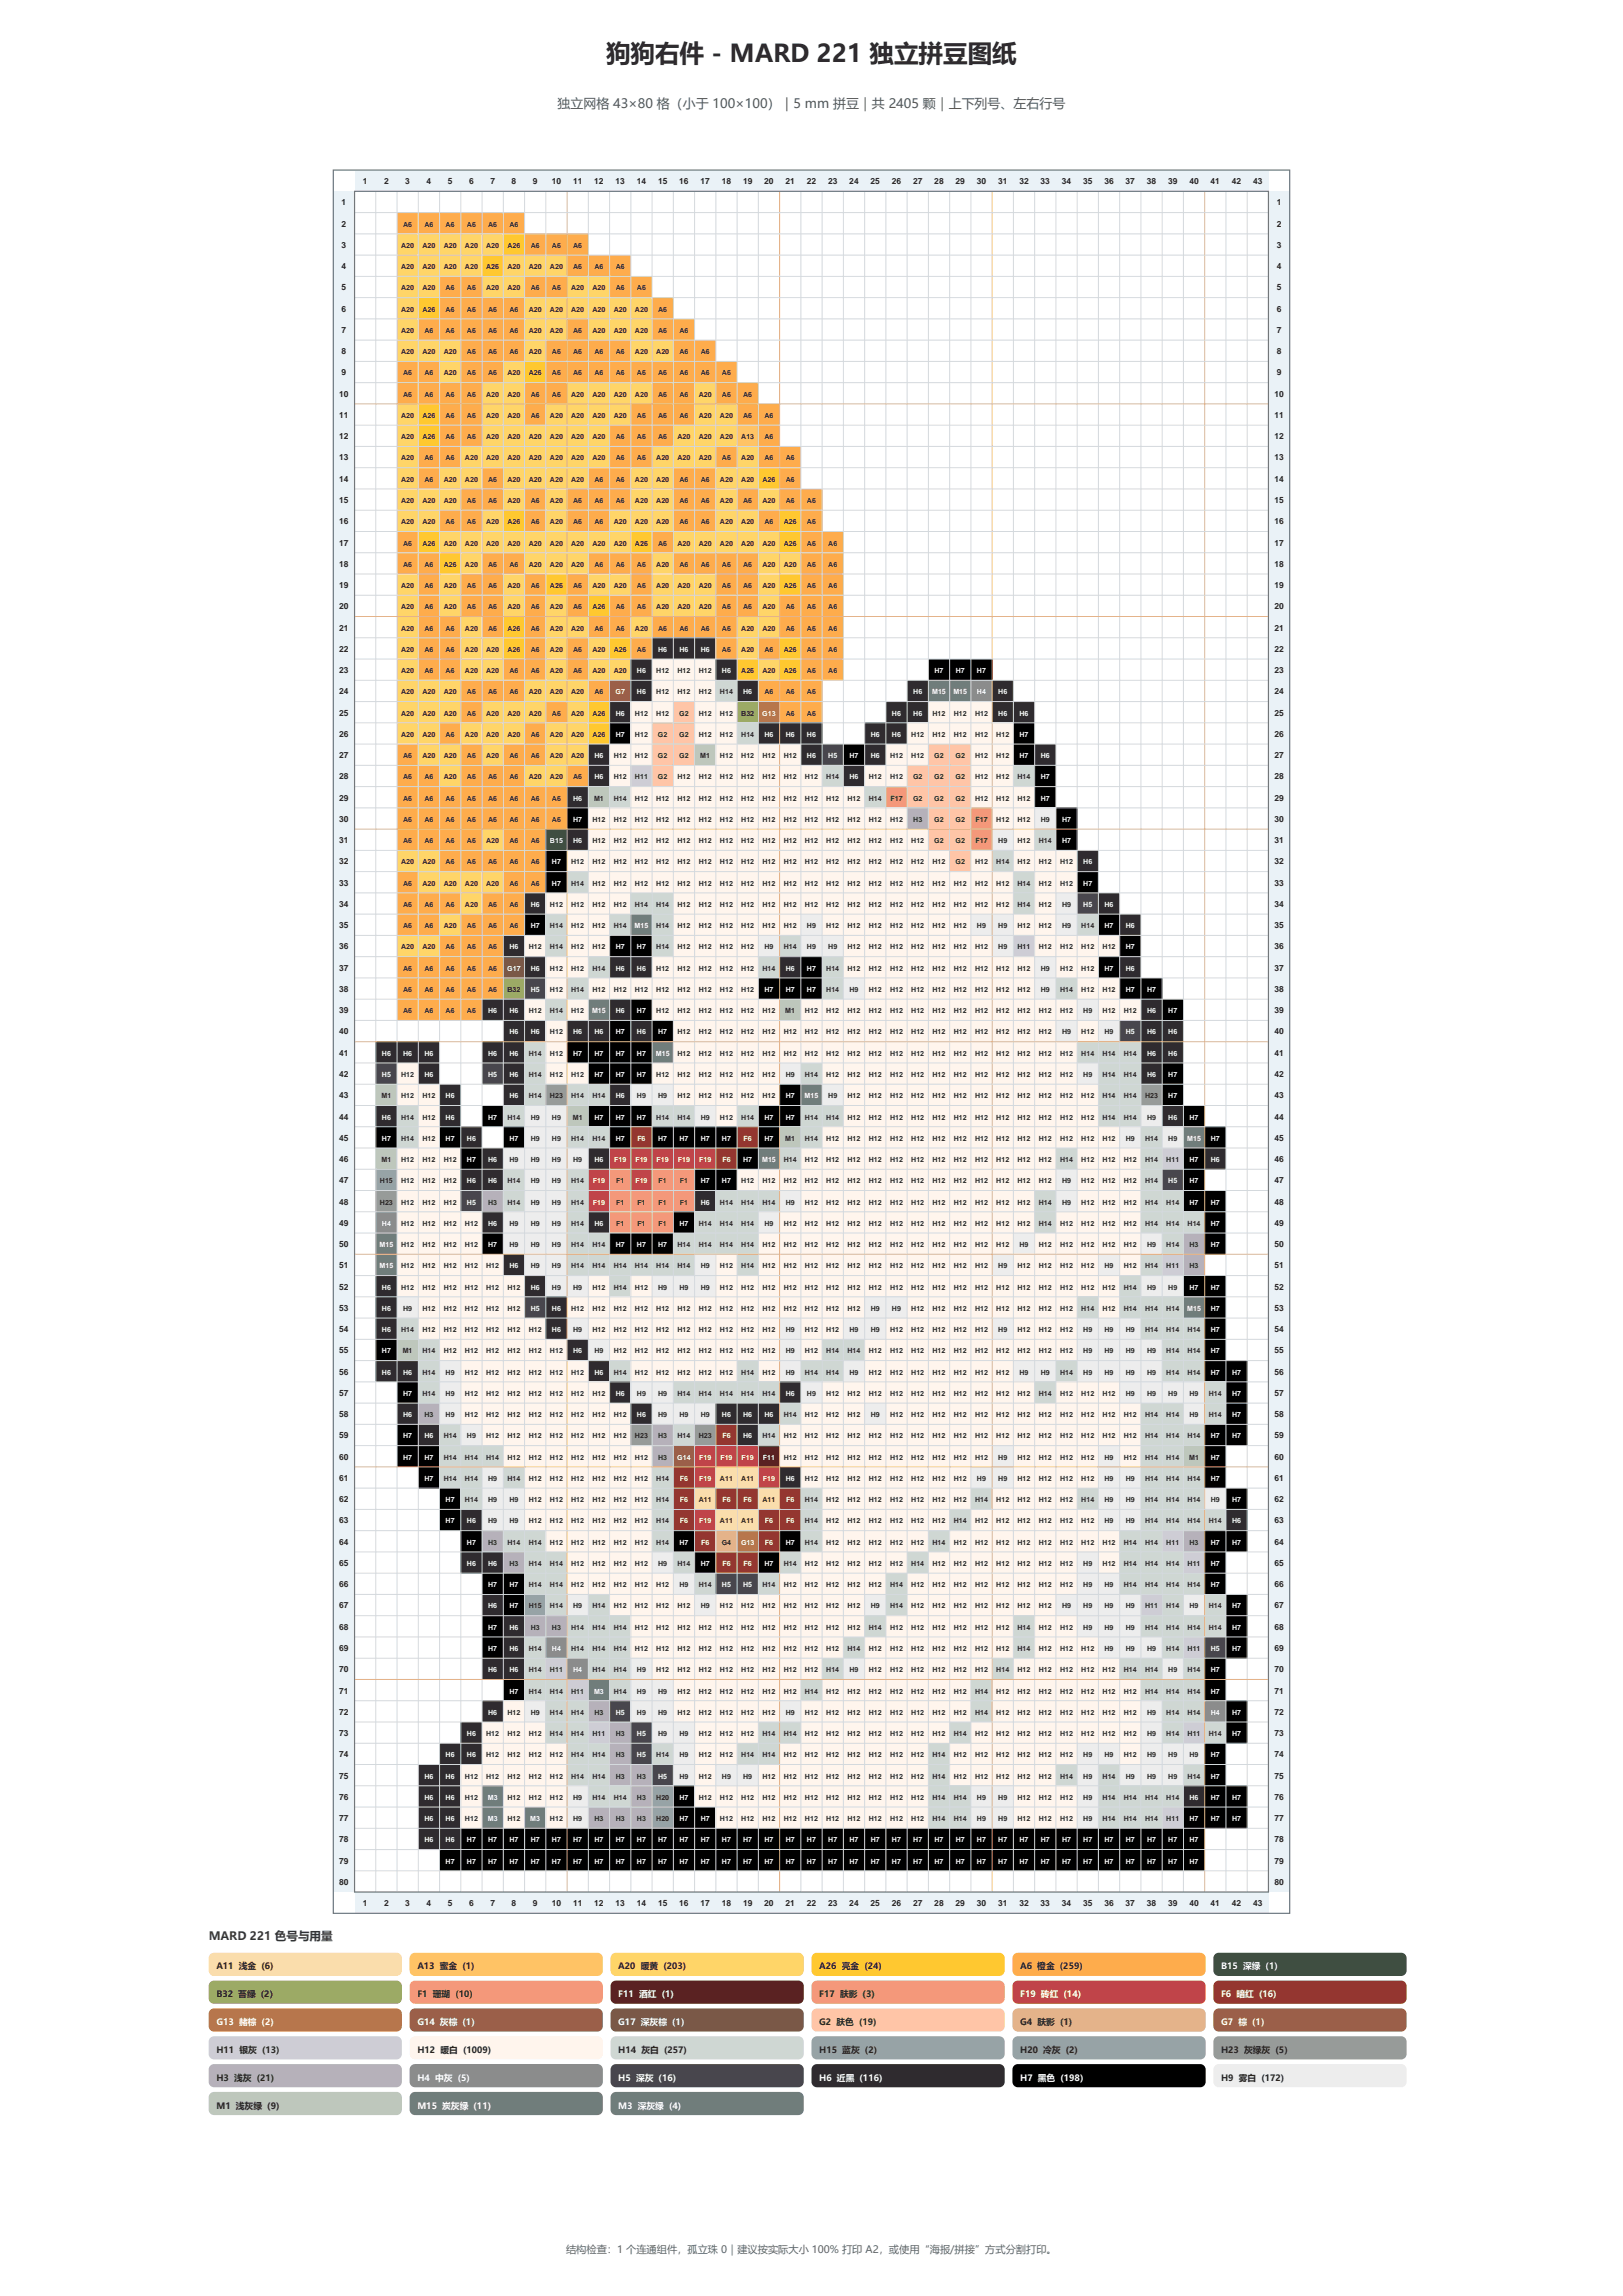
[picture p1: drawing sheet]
<svg xmlns="http://www.w3.org/2000/svg" width="420mm" height="594mm" viewBox="0 0 420 594" stroke-linecap="round" stroke-linejoin="round" font-family="sans-serif">
<defs><g id="words">
<text font-size="6.3" fill="#24262b" x="156.8" y="16">狗狗右件 - MARD 221 独立拼豆图纸</text>
<text font-size="3.4" fill="#4c5560" x="144.3" y="28">独立网格 43×80 格（小于 100×100）｜5 mm 拼豆｜共 2405 颗｜上下列号、左右行号</text>
<text font-size="3" fill="#33383e" x="54" y="501.8">MARD 221 色号与用量</text>
<text font-size="2.6" fill="#5b626a" x="146.5" y="583">结构检查：1 个连通组件，孤立珠 0｜建议按实际大小 100% 打印 A2，或使用“海报/拼接”方式分割打印。</text>
<g font-size="2.3" fill="#242424">
<text x="56" y="509.5">A11 浅金 (6)</text>
<text x="108" y="509.5">A13 蜜金 (1)</text>
<text x="160" y="509.5">A20 暖黄 (203)</text>
<text x="212" y="509.5">A26 亮金 (24)</text>
<text x="264" y="509.5">A6 橙金 (259)</text>
<text x="56" y="516.7">B32 苔绿 (2)</text>
<text x="108" y="516.7">F1 珊瑚 (10)</text>
<text x="212" y="516.7">F17 肤影 (3)</text>
<text x="212" y="523.9">G2 肤色 (19)</text>
<text x="264" y="523.9">G4 肤影 (1)</text>
<text x="56" y="531.1">H11 银灰 (13)</text>
<text x="108" y="531.1">H12 暖白 (1009)</text>
<text x="160" y="531.1">H14 灰白 (257)</text>
<text x="212" y="531.1">H15 蓝灰 (2)</text>
<text x="264" y="531.1">H20 冷灰 (2)</text>
<text x="316" y="531.1">H23 灰绿灰 (5)</text>
<text x="56" y="538.3">H3 浅灰 (21)</text>
<text x="316" y="538.3">H9 雾白 (172)</text>
<text x="56" y="545.5">M1 浅灰绿 (9)</text>
</g>
<g font-size="2.3" fill="#fff">
<text x="316" y="509.5">B15 深绿 (1)</text>
<text x="160" y="516.7">F11 酒红 (1)</text>
<text x="264" y="516.7">F19 砖红 (14)</text>
<text x="316" y="516.7">F6 暗红 (16)</text>
<text x="56" y="523.9">G13 赭棕 (2)</text>
<text x="108" y="523.9">G14 灰棕 (1)</text>
<text x="160" y="523.9">G17 深灰棕 (1)</text>
<text x="316" y="523.9">G7 棕 (1)</text>
<text x="108" y="538.3">H4 中灰 (5)</text>
<text x="160" y="538.3">H5 深灰 (16)</text>
<text x="212" y="538.3">H6 近黑 (116)</text>
<text x="264" y="538.3">H7 黑色 (198)</text>
<text x="108" y="545.5">M15 炭灰绿 (11)</text>
<text x="160" y="545.5">M3 深灰绿 (4)</text>
</g>
<g font-size="2.2" fill="#20242a">
<text x="93.9" y="47.7">1</text>
<text x="99.4" y="47.7">2</text>
<text x="104.9" y="47.7">3</text>
<text x="110.4" y="47.7">4</text>
<text x="115.9" y="47.7">5</text>
<text x="121.4" y="47.7">6</text>
<text x="126.9" y="47.7">7</text>
<text x="132.4" y="47.7">8</text>
<text x="137.9" y="47.7">9</text>
<text x="142.8" y="47.7">10</text>
<text x="148.3" y="47.7">11</text>
<text x="153.8" y="47.7">12</text>
<text x="159.3" y="47.7">13</text>
<text x="164.8" y="47.7">14</text>
<text x="170.3" y="47.7">15</text>
<text x="175.8" y="47.7">16</text>
<text x="181.3" y="47.7">17</text>
<text x="186.8" y="47.7">18</text>
<text x="192.3" y="47.7">19</text>
<text x="197.8" y="47.7">20</text>
<text x="203.3" y="47.7">21</text>
<text x="208.8" y="47.7">22</text>
<text x="214.3" y="47.7">23</text>
<text x="219.8" y="47.7">24</text>
<text x="225.3" y="47.7">25</text>
<text x="230.8" y="47.7">26</text>
<text x="236.3" y="47.7">27</text>
<text x="241.8" y="47.7">28</text>
<text x="247.3" y="47.7">29</text>
<text x="252.8" y="47.7">30</text>
<text x="258.3" y="47.7">31</text>
<text x="263.8" y="47.7">32</text>
<text x="269.3" y="47.7">33</text>
<text x="274.8" y="47.7">34</text>
<text x="280.3" y="47.7">35</text>
<text x="285.8" y="47.7">36</text>
<text x="291.3" y="47.7">37</text>
<text x="296.8" y="47.7">38</text>
<text x="302.3" y="47.7">39</text>
<text x="307.8" y="47.7">40</text>
<text x="313.3" y="47.7">41</text>
<text x="318.8" y="47.7">42</text>
<text x="324.3" y="47.7">43</text>
<text x="88.4" y="53.1">1</text>
<text x="330.4" y="53.1">1</text>
<text x="88.4" y="58.6">2</text>
<text x="330.4" y="58.6">2</text>
<text x="88.4" y="64.1">3</text>
<text x="330.4" y="64.1">3</text>
<text x="88.4" y="69.6">4</text>
<text x="330.4" y="69.6">4</text>
<text x="88.4" y="75.1">5</text>
<text x="330.4" y="75.1">5</text>
<text x="88.4" y="80.6">6</text>
<text x="330.4" y="80.6">6</text>
<text x="88.4" y="86.1">7</text>
<text x="330.4" y="86.1">7</text>
<text x="88.4" y="91.6">8</text>
<text x="330.4" y="91.6">8</text>
<text x="88.4" y="97.1">9</text>
<text x="330.4" y="97.1">9</text>
<text x="87.8" y="102.6">10</text>
<text x="329.8" y="102.6">10</text>
<text x="87.8" y="108.1">11</text>
<text x="87.8" y="113.6">12</text>
<text x="329.8" y="108.1">11</text>
<text x="329.8" y="113.6">12</text>
<text x="87.8" y="119.1">13</text>
<text x="329.8" y="119.1">13</text>
<text x="87.8" y="124.6">14</text>
<text x="329.8" y="124.6">14</text>
<text x="87.8" y="130.1">15</text>
<text x="329.8" y="130.1">15</text>
<text x="87.8" y="135.6">16</text>
<text x="329.8" y="135.6">16</text>
<text x="87.8" y="141.1">17</text>
<text x="329.8" y="141.1">17</text>
<text x="87.8" y="146.6">18</text>
<text x="329.8" y="146.6">18</text>
<text x="87.8" y="152.1">19</text>
<text x="329.8" y="152.1">19</text>
<text x="87.8" y="157.6">20</text>
<text x="329.8" y="157.6">20</text>
<text x="87.8" y="163.1">21</text>
<text x="329.8" y="163.1">21</text>
<text x="87.8" y="168.6">22</text>
<text x="329.8" y="168.6">22</text>
<text x="87.8" y="174.1">23</text>
<text x="87.8" y="179.6">24</text>
<text x="329.8" y="174.1">23</text>
<text x="329.8" y="179.6">24</text>
<text x="87.8" y="185.1">25</text>
<text x="329.8" y="185.1">25</text>
<text x="87.8" y="190.6">26</text>
<text x="329.8" y="190.6">26</text>
<text x="87.8" y="196.1">27</text>
<text x="329.8" y="196.1">27</text>
<text x="87.8" y="201.6">28</text>
<text x="329.8" y="201.6">28</text>
<text x="87.8" y="207.1">29</text>
<text x="329.8" y="207.1">29</text>
<text x="87.8" y="212.6">30</text>
<text x="329.8" y="212.6">30</text>
<text x="87.8" y="218.1">31</text>
<text x="329.8" y="218.1">31</text>
<text x="87.8" y="223.6">32</text>
<text x="329.8" y="223.6">32</text>
<text x="87.8" y="229.1">33</text>
<text x="329.8" y="229.1">33</text>
<text x="87.8" y="234.6">34</text>
<text x="329.8" y="234.6">34</text>
<text x="87.8" y="240.1">35</text>
<text x="87.8" y="245.6">36</text>
<text x="329.8" y="240.1">35</text>
<text x="329.8" y="245.6">36</text>
<text x="87.8" y="251.1">37</text>
<text x="329.8" y="251.1">37</text>
<text x="87.8" y="256.6">38</text>
<text x="329.8" y="256.6">38</text>
<text x="87.8" y="262.1">39</text>
<text x="329.8" y="262.1">39</text>
<text x="87.8" y="267.6">40</text>
<text x="329.8" y="267.6">40</text>
<text x="87.8" y="273.1">41</text>
<text x="329.8" y="273.1">41</text>
<text x="87.8" y="278.6">42</text>
<text x="329.8" y="278.6">42</text>
<text x="87.8" y="284.1">43</text>
<text x="329.8" y="284.1">43</text>
<text x="87.8" y="289.6">44</text>
<text x="329.8" y="289.6">44</text>
<text x="87.8" y="295.1">45</text>
<text x="329.8" y="295.1">45</text>
<text x="87.8" y="300.6">46</text>
<text x="329.8" y="300.6">46</text>
<text x="87.8" y="306.1">47</text>
<text x="87.8" y="311.6">48</text>
<text x="329.8" y="306.1">47</text>
<text x="329.8" y="311.6">48</text>
<text x="87.8" y="317.1">49</text>
<text x="329.8" y="317.1">49</text>
<text x="87.8" y="322.6">50</text>
<text x="329.8" y="322.6">50</text>
<text x="87.8" y="328.1">51</text>
<text x="329.8" y="328.1">51</text>
<text x="87.8" y="333.6">52</text>
<text x="329.8" y="333.6">52</text>
<text x="87.8" y="339.1">53</text>
<text x="329.8" y="339.1">53</text>
<text x="87.8" y="344.6">54</text>
<text x="329.8" y="344.6">54</text>
<text x="87.8" y="350.1">55</text>
<text x="329.8" y="350.1">55</text>
<text x="87.8" y="355.6">56</text>
<text x="329.8" y="355.6">56</text>
<text x="87.8" y="361.1">57</text>
<text x="329.8" y="361.1">57</text>
<text x="87.8" y="366.6">58</text>
<text x="329.8" y="366.6">58</text>
<text x="87.8" y="372.1">59</text>
<text x="87.8" y="377.6">60</text>
<text x="329.8" y="372.1">59</text>
<text x="329.8" y="377.6">60</text>
<text x="87.8" y="383.1">61</text>
<text x="329.8" y="383.1">61</text>
<text x="87.8" y="388.6">62</text>
<text x="329.8" y="388.6">62</text>
<text x="87.8" y="394.1">63</text>
<text x="329.8" y="394.1">63</text>
<text x="87.8" y="399.6">64</text>
<text x="329.8" y="399.6">64</text>
<text x="87.8" y="405.1">65</text>
<text x="329.8" y="405.1">65</text>
<text x="87.8" y="410.6">66</text>
<text x="329.8" y="410.6">66</text>
<text x="87.8" y="416.1">67</text>
<text x="329.8" y="416.1">67</text>
<text x="87.8" y="421.6">68</text>
<text x="329.8" y="421.6">68</text>
<text x="87.8" y="427.1">69</text>
<text x="329.8" y="427.1">69</text>
<text x="87.8" y="432.6">70</text>
<text x="329.8" y="432.6">70</text>
<text x="87.8" y="438.1">71</text>
<text x="87.8" y="443.6">72</text>
<text x="329.8" y="438.1">71</text>
<text x="329.8" y="443.6">72</text>
<text x="87.8" y="449.1">73</text>
<text x="329.8" y="449.1">73</text>
<text x="87.8" y="454.6">74</text>
<text x="329.8" y="454.6">74</text>
<text x="87.8" y="460.1">75</text>
<text x="329.8" y="460.1">75</text>
<text x="87.8" y="465.6">76</text>
<text x="329.8" y="465.6">76</text>
<text x="87.8" y="471.1">77</text>
<text x="329.8" y="471.1">77</text>
<text x="87.8" y="476.6">78</text>
<text x="329.8" y="476.6">78</text>
<text x="87.8" y="482.1">79</text>
<text x="329.8" y="482.1">79</text>
<text x="87.8" y="487.6">80</text>
<text x="329.8" y="487.6">80</text>
<text x="93.9" y="493.2">1</text>
<text x="99.4" y="493.2">2</text>
<text x="104.9" y="493.2">3</text>
<text x="110.4" y="493.2">4</text>
<text x="115.9" y="493.2">5</text>
<text x="121.4" y="493.2">6</text>
<text x="126.9" y="493.2">7</text>
<text x="132.4" y="493.2">8</text>
<text x="137.9" y="493.2">9</text>
<text x="142.8" y="493.2">10</text>
<text x="148.3" y="493.2">11</text>
<text x="153.8" y="493.2">12</text>
<text x="159.3" y="493.2">13</text>
<text x="164.8" y="493.2">14</text>
<text x="170.3" y="493.2">15</text>
<text x="175.8" y="493.2">16</text>
<text x="181.3" y="493.2">17</text>
<text x="186.8" y="493.2">18</text>
<text x="192.3" y="493.2">19</text>
<text x="197.8" y="493.2">20</text>
<text x="203.3" y="493.2">21</text>
<text x="208.8" y="493.2">22</text>
<text x="214.3" y="493.2">23</text>
<text x="219.8" y="493.2">24</text>
<text x="225.3" y="493.2">25</text>
<text x="230.8" y="493.2">26</text>
<text x="236.3" y="493.2">27</text>
<text x="241.8" y="493.2">28</text>
<text x="247.3" y="493.2">29</text>
<text x="252.8" y="493.2">30</text>
<text x="258.3" y="493.2">31</text>
<text x="263.8" y="493.2">32</text>
<text x="269.3" y="493.2">33</text>
<text x="274.8" y="493.2">34</text>
<text x="280.3" y="493.2">35</text>
<text x="285.8" y="493.2">36</text>
<text x="291.3" y="493.2">37</text>
<text x="296.8" y="493.2">38</text>
<text x="302.3" y="493.2">39</text>
<text x="307.8" y="493.2">40</text>
<text x="313.3" y="493.2">41</text>
<text x="318.8" y="493.2">42</text>
<text x="324.3" y="493.2">43</text>
</g>
<g font-size="1.8" fill="#262626">
<text x="104.3" y="58.6">A6</text>
<text x="109.8" y="58.6">A6</text>
<text x="115.3" y="58.6">A6</text>
<text x="120.8" y="58.6">A6</text>
<text x="126.3" y="58.6">A6</text>
<text x="131.8" y="58.6">A6</text>
<text x="103.8" y="64.1">A20</text>
<text x="109.3" y="64.1">A20</text>
<text x="114.8" y="64.1">A20</text>
<text x="120.3" y="64.1">A20</text>
<text x="125.8" y="64.1">A20</text>
<text x="131.3" y="64.1">A26</text>
<text x="137.3" y="64.1">A6</text>
<text x="142.8" y="64.1">A6</text>
<text x="148.3" y="64.1">A6</text>
<text x="103.8" y="69.6">A20</text>
<text x="109.3" y="69.6">A20</text>
<text x="114.8" y="69.6">A20</text>
<text x="120.3" y="69.6">A20</text>
<text x="125.8" y="69.6">A26</text>
<text x="131.3" y="69.6">A20</text>
<text x="136.8" y="69.6">A20</text>
<text x="142.3" y="69.6">A20</text>
<text x="148.3" y="69.6">A6</text>
<text x="153.8" y="69.6">A6</text>
<text x="159.3" y="69.6">A6</text>
<text x="103.8" y="75.1">A20</text>
<text x="109.3" y="75.1">A20</text>
<text x="115.3" y="75.1">A6</text>
<text x="120.8" y="75.1">A6</text>
<text x="125.8" y="75.1">A20</text>
<text x="131.3" y="75.1">A20</text>
<text x="137.3" y="75.1">A6</text>
<text x="142.8" y="75.1">A6</text>
<text x="147.8" y="75.1">A20</text>
<text x="153.3" y="75.1">A20</text>
<text x="159.3" y="75.1">A6</text>
<text x="164.8" y="75.1">A6</text>
<text x="103.8" y="80.6">A20</text>
<text x="109.3" y="80.6">A26</text>
<text x="115.3" y="80.6">A6</text>
<text x="120.8" y="80.6">A6</text>
<text x="126.3" y="80.6">A6</text>
<text x="131.8" y="80.6">A6</text>
<text x="136.8" y="80.6">A20</text>
<text x="142.3" y="80.6">A20</text>
<text x="147.8" y="80.6">A20</text>
<text x="153.3" y="80.6">A20</text>
<text x="158.8" y="80.6">A20</text>
<text x="164.3" y="80.6">A20</text>
<text x="170.3" y="80.6">A6</text>
<text x="103.8" y="86.1">A20</text>
<text x="109.8" y="86.1">A6</text>
<text x="115.3" y="86.1">A6</text>
<text x="120.8" y="86.1">A6</text>
<text x="126.3" y="86.1">A6</text>
<text x="131.8" y="86.1">A6</text>
<text x="136.8" y="86.1">A20</text>
<text x="142.3" y="86.1">A20</text>
<text x="148.3" y="86.1">A6</text>
<text x="153.3" y="86.1">A20</text>
<text x="158.8" y="86.1">A20</text>
<text x="164.3" y="86.1">A20</text>
<text x="170.3" y="86.1">A6</text>
<text x="175.8" y="86.1">A6</text>
<text x="103.8" y="91.6">A20</text>
<text x="109.3" y="91.6">A20</text>
<text x="114.8" y="91.6">A20</text>
<text x="120.8" y="91.6">A6</text>
<text x="126.3" y="91.6">A6</text>
<text x="131.8" y="91.6">A6</text>
<text x="136.8" y="91.6">A20</text>
<text x="142.8" y="91.6">A6</text>
<text x="148.3" y="91.6">A6</text>
<text x="153.8" y="91.6">A6</text>
<text x="159.3" y="91.6">A6</text>
<text x="164.3" y="91.6">A20</text>
<text x="169.8" y="91.6">A20</text>
<text x="175.8" y="91.6">A6</text>
<text x="181.3" y="91.6">A6</text>
<text x="104.3" y="97.1">A6</text>
<text x="109.8" y="97.1">A6</text>
<text x="114.8" y="97.1">A20</text>
<text x="120.8" y="97.1">A6</text>
<text x="126.3" y="97.1">A6</text>
<text x="131.3" y="97.1">A20</text>
<text x="136.8" y="97.1">A26</text>
<text x="142.8" y="97.1">A6</text>
<text x="148.3" y="97.1">A6</text>
<text x="153.8" y="97.1">A6</text>
<text x="159.3" y="97.1">A6</text>
<text x="164.8" y="97.1">A6</text>
<text x="170.3" y="97.1">A6</text>
<text x="175.8" y="97.1">A6</text>
<text x="181.3" y="97.1">A6</text>
<text x="186.8" y="97.1">A6</text>
<text x="104.3" y="102.6">A6</text>
<text x="109.8" y="102.6">A6</text>
<text x="115.3" y="102.6">A6</text>
<text x="120.8" y="102.6">A6</text>
<text x="125.8" y="102.6">A20</text>
<text x="131.3" y="102.6">A20</text>
<text x="137.3" y="102.6">A6</text>
<text x="142.8" y="102.6">A6</text>
<text x="147.8" y="102.6">A20</text>
<text x="153.3" y="102.6">A20</text>
<text x="158.8" y="102.6">A20</text>
<text x="164.3" y="102.6">A20</text>
<text x="170.3" y="102.6">A6</text>
<text x="175.8" y="102.6">A6</text>
<text x="180.8" y="102.6">A20</text>
<text x="186.8" y="102.6">A6</text>
<text x="192.3" y="102.6">A6</text>
<text x="103.8" y="108.1">A20</text>
<text x="103.8" y="113.6">A20</text>
<text x="109.3" y="108.1">A26</text>
<text x="109.3" y="113.6">A26</text>
<text x="115.3" y="108.1">A6</text>
<text x="115.3" y="113.6">A6</text>
<text x="120.8" y="108.1">A6</text>
<text x="120.8" y="113.6">A6</text>
<text x="125.8" y="108.1">A20</text>
<text x="125.8" y="113.6">A20</text>
<text x="131.3" y="108.1">A20</text>
<text x="131.3" y="113.6">A20</text>
<text x="136.8" y="113.6">A20</text>
<text x="137.3" y="108.1">A6</text>
<text x="142.3" y="108.1">A20</text>
<text x="142.3" y="113.6">A20</text>
<text x="147.8" y="108.1">A20</text>
<text x="147.8" y="113.6">A20</text>
<text x="153.3" y="108.1">A20</text>
<text x="153.3" y="113.6">A20</text>
<text x="158.8" y="108.1">A20</text>
<text x="159.3" y="113.6">A6</text>
<text x="164.8" y="108.1">A6</text>
<text x="164.8" y="113.6">A6</text>
<text x="170.3" y="108.1">A6</text>
<text x="170.3" y="113.6">A6</text>
<text x="175.3" y="113.6">A20</text>
<text x="175.8" y="108.1">A6</text>
<text x="180.8" y="108.1">A20</text>
<text x="180.8" y="113.6">A20</text>
<text x="186.3" y="108.1">A20</text>
<text x="186.3" y="113.6">A20</text>
<text x="191.8" y="113.6">A13</text>
<text x="192.3" y="108.1">A6</text>
<text x="197.8" y="108.1">A6</text>
<text x="197.8" y="113.6">A6</text>
<text x="103.8" y="119.1">A20</text>
<text x="109.8" y="119.1">A6</text>
<text x="115.3" y="119.1">A6</text>
<text x="120.3" y="119.1">A20</text>
<text x="125.8" y="119.1">A20</text>
<text x="131.3" y="119.1">A20</text>
<text x="136.8" y="119.1">A20</text>
<text x="142.3" y="119.1">A20</text>
<text x="147.8" y="119.1">A20</text>
<text x="153.3" y="119.1">A20</text>
<text x="159.3" y="119.1">A6</text>
<text x="164.8" y="119.1">A6</text>
<text x="169.8" y="119.1">A20</text>
<text x="175.3" y="119.1">A20</text>
<text x="180.8" y="119.1">A20</text>
<text x="186.8" y="119.1">A6</text>
<text x="191.8" y="119.1">A20</text>
<text x="197.8" y="119.1">A6</text>
<text x="203.3" y="119.1">A6</text>
<text x="103.8" y="124.6">A20</text>
<text x="109.8" y="124.6">A6</text>
<text x="114.8" y="124.6">A20</text>
<text x="120.3" y="124.6">A20</text>
<text x="126.3" y="124.6">A6</text>
<text x="131.3" y="124.6">A20</text>
<text x="136.8" y="124.6">A20</text>
<text x="142.3" y="124.6">A20</text>
<text x="147.8" y="124.6">A20</text>
<text x="153.8" y="124.6">A6</text>
<text x="159.3" y="124.6">A6</text>
<text x="164.3" y="124.6">A20</text>
<text x="169.8" y="124.6">A20</text>
<text x="175.8" y="124.6">A6</text>
<text x="181.3" y="124.6">A6</text>
<text x="186.3" y="124.6">A20</text>
<text x="191.8" y="124.6">A20</text>
<text x="197.3" y="124.6">A26</text>
<text x="203.3" y="124.6">A6</text>
<text x="103.8" y="130.1">A20</text>
<text x="109.3" y="130.1">A20</text>
<text x="114.8" y="130.1">A20</text>
<text x="120.8" y="130.1">A6</text>
<text x="126.3" y="130.1">A6</text>
<text x="131.3" y="130.1">A20</text>
<text x="137.3" y="130.1">A6</text>
<text x="142.3" y="130.1">A20</text>
<text x="148.3" y="130.1">A6</text>
<text x="153.8" y="130.1">A6</text>
<text x="159.3" y="130.1">A6</text>
<text x="164.3" y="130.1">A20</text>
<text x="169.8" y="130.1">A20</text>
<text x="175.8" y="130.1">A6</text>
<text x="181.3" y="130.1">A6</text>
<text x="186.3" y="130.1">A20</text>
<text x="192.3" y="130.1">A6</text>
<text x="197.3" y="130.1">A20</text>
<text x="203.3" y="130.1">A6</text>
<text x="208.8" y="130.1">A6</text>
<text x="103.8" y="135.6">A20</text>
<text x="109.3" y="135.6">A20</text>
<text x="115.3" y="135.6">A6</text>
<text x="120.8" y="135.6">A6</text>
<text x="125.8" y="135.6">A20</text>
<text x="131.3" y="135.6">A26</text>
<text x="137.3" y="135.6">A6</text>
<text x="142.3" y="135.6">A20</text>
<text x="148.3" y="135.6">A6</text>
<text x="153.8" y="135.6">A6</text>
<text x="158.8" y="135.6">A20</text>
<text x="164.3" y="135.6">A20</text>
<text x="169.8" y="135.6">A20</text>
<text x="175.8" y="135.6">A6</text>
<text x="181.3" y="135.6">A6</text>
<text x="186.3" y="135.6">A20</text>
<text x="191.8" y="135.6">A20</text>
<text x="197.8" y="135.6">A6</text>
<text x="202.8" y="135.6">A26</text>
<text x="208.8" y="135.6">A6</text>
<text x="104.3" y="141.1">A6</text>
<text x="109.3" y="141.1">A26</text>
<text x="114.8" y="141.1">A20</text>
<text x="120.3" y="141.1">A20</text>
<text x="125.8" y="141.1">A20</text>
<text x="131.3" y="141.1">A20</text>
<text x="136.8" y="141.1">A20</text>
<text x="142.3" y="141.1">A20</text>
<text x="147.8" y="141.1">A20</text>
<text x="153.3" y="141.1">A20</text>
<text x="158.8" y="141.1">A20</text>
<text x="164.3" y="141.1">A26</text>
<text x="170.3" y="141.1">A6</text>
<text x="175.3" y="141.1">A20</text>
<text x="180.8" y="141.1">A20</text>
<text x="186.3" y="141.1">A20</text>
<text x="191.8" y="141.1">A20</text>
<text x="197.3" y="141.1">A20</text>
<text x="202.8" y="141.1">A26</text>
<text x="208.8" y="141.1">A6</text>
<text x="214.3" y="141.1">A6</text>
<text x="104.3" y="146.6">A6</text>
<text x="109.8" y="146.6">A6</text>
<text x="114.8" y="146.6">A26</text>
<text x="120.3" y="146.6">A20</text>
<text x="126.3" y="146.6">A6</text>
<text x="131.8" y="146.6">A6</text>
<text x="136.8" y="146.6">A20</text>
<text x="142.3" y="146.6">A20</text>
<text x="147.8" y="146.6">A20</text>
<text x="153.8" y="146.6">A6</text>
<text x="159.3" y="146.6">A6</text>
<text x="164.8" y="146.6">A6</text>
<text x="169.8" y="146.6">A20</text>
<text x="175.8" y="146.6">A6</text>
<text x="181.3" y="146.6">A6</text>
<text x="186.8" y="146.6">A6</text>
<text x="192.3" y="146.6">A6</text>
<text x="197.3" y="146.6">A20</text>
<text x="202.8" y="146.6">A20</text>
<text x="208.8" y="146.6">A6</text>
<text x="214.3" y="146.6">A6</text>
<text x="103.8" y="152.1">A20</text>
<text x="109.8" y="152.1">A6</text>
<text x="114.8" y="152.1">A20</text>
<text x="120.8" y="152.1">A6</text>
<text x="126.3" y="152.1">A6</text>
<text x="131.3" y="152.1">A20</text>
<text x="137.3" y="152.1">A6</text>
<text x="142.3" y="152.1">A26</text>
<text x="148.3" y="152.1">A6</text>
<text x="153.3" y="152.1">A20</text>
<text x="158.8" y="152.1">A20</text>
<text x="164.8" y="152.1">A6</text>
<text x="169.8" y="152.1">A20</text>
<text x="175.3" y="152.1">A20</text>
<text x="180.8" y="152.1">A20</text>
<text x="186.8" y="152.1">A6</text>
<text x="192.3" y="152.1">A6</text>
<text x="197.3" y="152.1">A20</text>
<text x="202.8" y="152.1">A26</text>
<text x="208.8" y="152.1">A6</text>
<text x="214.3" y="152.1">A6</text>
<text x="103.8" y="157.6">A20</text>
<text x="109.8" y="157.6">A6</text>
<text x="114.8" y="157.6">A20</text>
<text x="120.8" y="157.6">A6</text>
<text x="126.3" y="157.6">A6</text>
<text x="131.3" y="157.6">A20</text>
<text x="137.3" y="157.6">A6</text>
<text x="142.3" y="157.6">A20</text>
<text x="148.3" y="157.6">A6</text>
<text x="153.3" y="157.6">A26</text>
<text x="159.3" y="157.6">A6</text>
<text x="164.8" y="157.6">A6</text>
<text x="169.8" y="157.6">A20</text>
<text x="175.3" y="157.6">A20</text>
<text x="180.8" y="157.6">A20</text>
<text x="186.8" y="157.6">A6</text>
<text x="192.3" y="157.6">A6</text>
<text x="197.3" y="157.6">A20</text>
<text x="203.3" y="157.6">A6</text>
<text x="208.8" y="157.6">A6</text>
<text x="214.3" y="157.6">A6</text>
<text x="103.8" y="163.1">A20</text>
<text x="109.8" y="163.1">A6</text>
<text x="115.3" y="163.1">A6</text>
<text x="120.3" y="163.1">A20</text>
<text x="126.3" y="163.1">A6</text>
<text x="131.3" y="163.1">A26</text>
<text x="137.3" y="163.1">A6</text>
<text x="142.3" y="163.1">A20</text>
<text x="147.8" y="163.1">A20</text>
<text x="153.8" y="163.1">A6</text>
<text x="159.3" y="163.1">A6</text>
<text x="164.3" y="163.1">A20</text>
<text x="170.3" y="163.1">A6</text>
<text x="175.8" y="163.1">A6</text>
<text x="181.3" y="163.1">A6</text>
<text x="186.8" y="163.1">A6</text>
<text x="191.8" y="163.1">A20</text>
<text x="197.3" y="163.1">A20</text>
<text x="203.3" y="163.1">A6</text>
<text x="208.8" y="163.1">A6</text>
<text x="214.3" y="163.1">A6</text>
<text x="103.8" y="168.6">A20</text>
<text x="109.8" y="168.6">A6</text>
<text x="115.3" y="168.6">A6</text>
<text x="120.3" y="168.6">A20</text>
<text x="125.8" y="168.6">A20</text>
<text x="131.3" y="168.6">A26</text>
<text x="137.3" y="168.6">A6</text>
<text x="142.3" y="168.6">A20</text>
<text x="148.3" y="168.6">A6</text>
<text x="153.3" y="168.6">A20</text>
<text x="158.8" y="168.6">A26</text>
<text x="164.8" y="168.6">A6</text>
<text x="186.8" y="168.6">A6</text>
<text x="191.8" y="168.6">A20</text>
<text x="197.8" y="168.6">A6</text>
<text x="202.8" y="168.6">A26</text>
<text x="208.8" y="168.6">A6</text>
<text x="214.3" y="168.6">A6</text>
<text x="103.8" y="174.1">A20</text>
<text x="103.8" y="179.6">A20</text>
<text x="109.3" y="179.6">A20</text>
<text x="109.8" y="174.1">A6</text>
<text x="114.8" y="179.6">A20</text>
<text x="115.3" y="174.1">A6</text>
<text x="120.3" y="174.1">A20</text>
<text x="120.8" y="179.6">A6</text>
<text x="125.8" y="174.1">A20</text>
<text x="126.3" y="179.6">A6</text>
<text x="131.8" y="174.1">A6</text>
<text x="131.8" y="179.6">A6</text>
<text x="136.8" y="179.6">A20</text>
<text x="137.3" y="174.1">A6</text>
<text x="142.3" y="174.1">A20</text>
<text x="142.3" y="179.6">A20</text>
<text x="147.8" y="179.6">A20</text>
<text x="148.3" y="174.1">A6</text>
<text x="153.3" y="174.1">A20</text>
<text x="153.8" y="179.6">A6</text>
<text x="158.8" y="174.1">A20</text>
<text x="169.8" y="174.1">H12</text>
<text x="169.8" y="179.6">H12</text>
<text x="175.3" y="174.1">H12</text>
<text x="175.3" y="179.6">H12</text>
<text x="180.8" y="174.1">H12</text>
<text x="180.8" y="179.6">H12</text>
<text x="186.3" y="179.6">H14</text>
<text x="191.8" y="174.1">A26</text>
<text x="197.3" y="174.1">A20</text>
<text x="197.8" y="179.6">A6</text>
<text x="202.8" y="174.1">A26</text>
<text x="203.3" y="179.6">A6</text>
<text x="208.8" y="174.1">A6</text>
<text x="208.8" y="179.6">A6</text>
<text x="214.3" y="174.1">A6</text>
<text x="103.8" y="185.1">A20</text>
<text x="109.3" y="185.1">A20</text>
<text x="114.8" y="185.1">A20</text>
<text x="120.8" y="185.1">A6</text>
<text x="125.8" y="185.1">A20</text>
<text x="131.3" y="185.1">A20</text>
<text x="136.8" y="185.1">A20</text>
<text x="142.8" y="185.1">A6</text>
<text x="147.8" y="185.1">A20</text>
<text x="153.3" y="185.1">A26</text>
<text x="164.3" y="185.1">H12</text>
<text x="169.8" y="185.1">H12</text>
<text x="175.8" y="185.1">G2</text>
<text x="180.8" y="185.1">H12</text>
<text x="186.3" y="185.1">H12</text>
<text x="191.8" y="185.1">B32</text>
<text x="203.3" y="185.1">A6</text>
<text x="208.8" y="185.1">A6</text>
<text x="241.3" y="185.1">H12</text>
<text x="246.8" y="185.1">H12</text>
<text x="252.3" y="185.1">H12</text>
<text x="103.8" y="190.6">A20</text>
<text x="109.3" y="190.6">A20</text>
<text x="115.3" y="190.6">A6</text>
<text x="120.3" y="190.6">A20</text>
<text x="125.8" y="190.6">A20</text>
<text x="131.3" y="190.6">A20</text>
<text x="137.3" y="190.6">A6</text>
<text x="142.3" y="190.6">A20</text>
<text x="147.8" y="190.6">A20</text>
<text x="153.3" y="190.6">A26</text>
<text x="164.3" y="190.6">H12</text>
<text x="170.3" y="190.6">G2</text>
<text x="175.8" y="190.6">G2</text>
<text x="180.8" y="190.6">H12</text>
<text x="186.3" y="190.6">H12</text>
<text x="191.8" y="190.6">H14</text>
<text x="235.8" y="190.6">H12</text>
<text x="241.3" y="190.6">H12</text>
<text x="246.8" y="190.6">H12</text>
<text x="252.3" y="190.6">H12</text>
<text x="257.8" y="190.6">H12</text>
<text x="104.3" y="196.1">A6</text>
<text x="109.3" y="196.1">A20</text>
<text x="114.8" y="196.1">A20</text>
<text x="120.8" y="196.1">A6</text>
<text x="125.8" y="196.1">A20</text>
<text x="131.8" y="196.1">A6</text>
<text x="137.3" y="196.1">A6</text>
<text x="142.3" y="196.1">A20</text>
<text x="147.8" y="196.1">A20</text>
<text x="158.8" y="196.1">H12</text>
<text x="164.3" y="196.1">H12</text>
<text x="170.3" y="196.1">G2</text>
<text x="175.8" y="196.1">G2</text>
<text x="181.2" y="196.1">M1</text>
<text x="186.3" y="196.1">H12</text>
<text x="191.8" y="196.1">H12</text>
<text x="197.3" y="196.1">H12</text>
<text x="202.8" y="196.1">H12</text>
<text x="230.3" y="196.1">H12</text>
<text x="235.8" y="196.1">H12</text>
<text x="241.8" y="196.1">G2</text>
<text x="247.3" y="196.1">G2</text>
<text x="252.3" y="196.1">H12</text>
<text x="257.8" y="196.1">H12</text>
<text x="104.3" y="201.6">A6</text>
<text x="109.8" y="201.6">A6</text>
<text x="114.8" y="201.6">A20</text>
<text x="120.8" y="201.6">A6</text>
<text x="126.3" y="201.6">A6</text>
<text x="131.8" y="201.6">A6</text>
<text x="136.8" y="201.6">A20</text>
<text x="142.3" y="201.6">A20</text>
<text x="148.3" y="201.6">A6</text>
<text x="158.8" y="201.6">H12</text>
<text x="164.3" y="201.6">H11</text>
<text x="170.3" y="201.6">G2</text>
<text x="175.3" y="201.6">H12</text>
<text x="180.8" y="201.6">H12</text>
<text x="186.3" y="201.6">H12</text>
<text x="191.8" y="201.6">H12</text>
<text x="197.3" y="201.6">H12</text>
<text x="202.8" y="201.6">H12</text>
<text x="208.3" y="201.6">H12</text>
<text x="213.8" y="201.6">H14</text>
<text x="224.8" y="201.6">H12</text>
<text x="230.3" y="201.6">H12</text>
<text x="236.3" y="201.6">G2</text>
<text x="241.8" y="201.6">G2</text>
<text x="247.3" y="201.6">G2</text>
<text x="252.3" y="201.6">H12</text>
<text x="257.8" y="201.6">H12</text>
<text x="263.3" y="201.6">H14</text>
<text x="104.3" y="207.1">A6</text>
<text x="109.8" y="207.1">A6</text>
<text x="115.3" y="207.1">A6</text>
<text x="120.8" y="207.1">A6</text>
<text x="126.3" y="207.1">A6</text>
<text x="131.8" y="207.1">A6</text>
<text x="137.3" y="207.1">A6</text>
<text x="142.8" y="207.1">A6</text>
<text x="153.7" y="207.1">M1</text>
<text x="158.8" y="207.1">H14</text>
<text x="164.3" y="207.1">H12</text>
<text x="169.8" y="207.1">H12</text>
<text x="175.3" y="207.1">H12</text>
<text x="180.8" y="207.1">H12</text>
<text x="186.3" y="207.1">H12</text>
<text x="191.8" y="207.1">H12</text>
<text x="197.3" y="207.1">H12</text>
<text x="202.8" y="207.1">H12</text>
<text x="208.3" y="207.1">H12</text>
<text x="213.8" y="207.1">H12</text>
<text x="219.3" y="207.1">H12</text>
<text x="224.8" y="207.1">H14</text>
<text x="230.4" y="207.1">F17</text>
<text x="236.3" y="207.1">G2</text>
<text x="241.8" y="207.1">G2</text>
<text x="247.3" y="207.1">G2</text>
<text x="252.3" y="207.1">H12</text>
<text x="257.8" y="207.1">H12</text>
<text x="263.3" y="207.1">H12</text>
<text x="104.3" y="212.6">A6</text>
<text x="109.8" y="212.6">A6</text>
<text x="115.3" y="212.6">A6</text>
<text x="120.8" y="212.6">A6</text>
<text x="126.3" y="212.6">A6</text>
<text x="131.8" y="212.6">A6</text>
<text x="137.3" y="212.6">A6</text>
<text x="142.8" y="212.6">A6</text>
<text x="153.3" y="212.6">H12</text>
<text x="158.8" y="212.6">H12</text>
<text x="164.3" y="212.6">H12</text>
<text x="169.8" y="212.6">H12</text>
<text x="175.3" y="212.6">H12</text>
<text x="180.8" y="212.6">H12</text>
<text x="186.3" y="212.6">H12</text>
<text x="191.8" y="212.6">H12</text>
<text x="197.3" y="212.6">H12</text>
<text x="202.8" y="212.6">H12</text>
<text x="208.3" y="212.6">H12</text>
<text x="213.8" y="212.6">H12</text>
<text x="219.3" y="212.6">H12</text>
<text x="224.8" y="212.6">H12</text>
<text x="230.3" y="212.6">H12</text>
<text x="236.3" y="212.6">H3</text>
<text x="241.8" y="212.6">G2</text>
<text x="247.3" y="212.6">G2</text>
<text x="252.4" y="212.6">F17</text>
<text x="257.8" y="212.6">H12</text>
<text x="263.3" y="212.6">H12</text>
<text x="269.3" y="212.6">H9</text>
<text x="104.3" y="218.1">A6</text>
<text x="109.8" y="218.1">A6</text>
<text x="115.3" y="218.1">A6</text>
<text x="120.8" y="218.1">A6</text>
<text x="125.8" y="218.1">A20</text>
<text x="131.8" y="218.1">A6</text>
<text x="137.3" y="218.1">A6</text>
<text x="153.3" y="218.1">H12</text>
<text x="158.8" y="218.1">H12</text>
<text x="164.3" y="218.1">H12</text>
<text x="169.8" y="218.1">H12</text>
<text x="175.3" y="218.1">H12</text>
<text x="180.8" y="218.1">H12</text>
<text x="186.3" y="218.1">H12</text>
<text x="191.8" y="218.1">H12</text>
<text x="197.3" y="218.1">H12</text>
<text x="202.8" y="218.1">H12</text>
<text x="208.3" y="218.1">H12</text>
<text x="213.8" y="218.1">H12</text>
<text x="219.3" y="218.1">H12</text>
<text x="224.8" y="218.1">H12</text>
<text x="230.3" y="218.1">H12</text>
<text x="235.8" y="218.1">H12</text>
<text x="241.8" y="218.1">G2</text>
<text x="247.3" y="218.1">G2</text>
<text x="252.4" y="218.1">F17</text>
<text x="258.3" y="218.1">H9</text>
<text x="263.3" y="218.1">H12</text>
<text x="268.8" y="218.1">H14</text>
<text x="103.8" y="223.6">A20</text>
<text x="109.3" y="223.6">A20</text>
<text x="115.3" y="223.6">A6</text>
<text x="120.8" y="223.6">A6</text>
<text x="126.3" y="223.6">A6</text>
<text x="131.8" y="223.6">A6</text>
<text x="137.3" y="223.6">A6</text>
<text x="147.8" y="223.6">H12</text>
<text x="153.3" y="223.6">H12</text>
<text x="158.8" y="223.6">H12</text>
<text x="164.3" y="223.6">H12</text>
<text x="169.8" y="223.6">H12</text>
<text x="175.3" y="223.6">H12</text>
<text x="180.8" y="223.6">H12</text>
<text x="186.3" y="223.6">H12</text>
<text x="191.8" y="223.6">H12</text>
<text x="197.3" y="223.6">H12</text>
<text x="202.8" y="223.6">H12</text>
<text x="208.3" y="223.6">H12</text>
<text x="213.8" y="223.6">H12</text>
<text x="219.3" y="223.6">H12</text>
<text x="224.8" y="223.6">H12</text>
<text x="230.3" y="223.6">H12</text>
<text x="235.8" y="223.6">H12</text>
<text x="241.3" y="223.6">H12</text>
<text x="247.3" y="223.6">G2</text>
<text x="252.3" y="223.6">H12</text>
<text x="257.8" y="223.6">H14</text>
<text x="263.3" y="223.6">H12</text>
<text x="268.8" y="223.6">H12</text>
<text x="274.3" y="223.6">H12</text>
<text x="104.3" y="229.1">A6</text>
<text x="109.3" y="229.1">A20</text>
<text x="114.8" y="229.1">A20</text>
<text x="120.3" y="229.1">A20</text>
<text x="125.8" y="229.1">A20</text>
<text x="131.8" y="229.1">A6</text>
<text x="137.3" y="229.1">A6</text>
<text x="147.8" y="229.1">H14</text>
<text x="153.3" y="229.1">H12</text>
<text x="158.8" y="229.1">H12</text>
<text x="164.3" y="229.1">H12</text>
<text x="169.8" y="229.1">H12</text>
<text x="175.3" y="229.1">H12</text>
<text x="180.8" y="229.1">H12</text>
<text x="186.3" y="229.1">H12</text>
<text x="191.8" y="229.1">H12</text>
<text x="197.3" y="229.1">H12</text>
<text x="202.8" y="229.1">H12</text>
<text x="208.3" y="229.1">H12</text>
<text x="213.8" y="229.1">H12</text>
<text x="219.3" y="229.1">H12</text>
<text x="224.8" y="229.1">H12</text>
<text x="230.3" y="229.1">H12</text>
<text x="235.8" y="229.1">H12</text>
<text x="241.3" y="229.1">H12</text>
<text x="246.8" y="229.1">H12</text>
<text x="252.3" y="229.1">H12</text>
<text x="257.8" y="229.1">H12</text>
<text x="263.3" y="229.1">H14</text>
<text x="268.8" y="229.1">H12</text>
<text x="274.3" y="229.1">H12</text>
<text x="104.3" y="234.6">A6</text>
<text x="109.8" y="234.6">A6</text>
<text x="115.3" y="234.6">A6</text>
<text x="120.3" y="234.6">A20</text>
<text x="126.3" y="234.6">A6</text>
<text x="131.8" y="234.6">A6</text>
<text x="142.3" y="234.6">H12</text>
<text x="147.8" y="234.6">H12</text>
<text x="153.3" y="234.6">H12</text>
<text x="158.8" y="234.6">H12</text>
<text x="164.3" y="234.6">H14</text>
<text x="169.8" y="234.6">H14</text>
<text x="175.3" y="234.6">H12</text>
<text x="180.8" y="234.6">H12</text>
<text x="186.3" y="234.6">H12</text>
<text x="191.8" y="234.6">H12</text>
<text x="197.3" y="234.6">H12</text>
<text x="202.8" y="234.6">H12</text>
<text x="208.3" y="234.6">H12</text>
<text x="213.8" y="234.6">H12</text>
<text x="219.3" y="234.6">H12</text>
<text x="224.8" y="234.6">H12</text>
<text x="230.3" y="234.6">H12</text>
<text x="235.8" y="234.6">H12</text>
<text x="241.3" y="234.6">H12</text>
<text x="246.8" y="234.6">H12</text>
<text x="252.3" y="234.6">H12</text>
<text x="257.8" y="234.6">H12</text>
<text x="263.3" y="234.6">H14</text>
<text x="268.8" y="234.6">H12</text>
<text x="274.8" y="234.6">H9</text>
<text x="103.8" y="245.6">A20</text>
<text x="104.3" y="240.1">A6</text>
<text x="109.3" y="245.6">A20</text>
<text x="109.8" y="240.1">A6</text>
<text x="114.8" y="240.1">A20</text>
<text x="115.3" y="245.6">A6</text>
<text x="120.8" y="240.1">A6</text>
<text x="120.8" y="245.6">A6</text>
<text x="126.3" y="240.1">A6</text>
<text x="126.3" y="245.6">A6</text>
<text x="131.8" y="240.1">A6</text>
<text x="136.8" y="245.6">H12</text>
<text x="142.3" y="240.1">H14</text>
<text x="142.3" y="245.6">H14</text>
<text x="147.8" y="240.1">H12</text>
<text x="147.8" y="245.6">H12</text>
<text x="153.3" y="240.1">H12</text>
<text x="153.3" y="245.6">H12</text>
<text x="158.8" y="240.1">H14</text>
<text x="169.8" y="240.1">H14</text>
<text x="169.8" y="245.6">H14</text>
<text x="175.3" y="240.1">H12</text>
<text x="175.3" y="245.6">H12</text>
<text x="180.8" y="240.1">H12</text>
<text x="180.8" y="245.6">H12</text>
<text x="186.3" y="240.1">H12</text>
<text x="186.3" y="245.6">H12</text>
<text x="191.8" y="240.1">H12</text>
<text x="191.8" y="245.6">H12</text>
<text x="197.3" y="240.1">H12</text>
<text x="197.8" y="245.6">H9</text>
<text x="202.8" y="240.1">H12</text>
<text x="202.8" y="245.6">H14</text>
<text x="208.8" y="240.1">H9</text>
<text x="208.8" y="245.6">H9</text>
<text x="213.8" y="240.1">H12</text>
<text x="214.3" y="245.6">H9</text>
<text x="219.3" y="240.1">H12</text>
<text x="219.3" y="245.6">H12</text>
<text x="224.8" y="240.1">H12</text>
<text x="224.8" y="245.6">H12</text>
<text x="230.3" y="240.1">H12</text>
<text x="230.3" y="245.6">H12</text>
<text x="235.8" y="240.1">H12</text>
<text x="235.8" y="245.6">H12</text>
<text x="241.3" y="240.1">H12</text>
<text x="241.3" y="245.6">H12</text>
<text x="246.8" y="240.1">H12</text>
<text x="246.8" y="245.6">H12</text>
<text x="252.3" y="245.6">H12</text>
<text x="252.8" y="240.1">H9</text>
<text x="258.3" y="240.1">H9</text>
<text x="258.3" y="245.6">H9</text>
<text x="263.3" y="240.1">H12</text>
<text x="263.3" y="245.6">H11</text>
<text x="268.8" y="240.1">H12</text>
<text x="268.8" y="245.6">H12</text>
<text x="274.3" y="245.6">H12</text>
<text x="274.8" y="240.1">H9</text>
<text x="279.8" y="240.1">H14</text>
<text x="279.8" y="245.6">H12</text>
<text x="285.3" y="245.6">H12</text>
<text x="104.3" y="251.1">A6</text>
<text x="109.8" y="251.1">A6</text>
<text x="115.3" y="251.1">A6</text>
<text x="120.8" y="251.1">A6</text>
<text x="126.3" y="251.1">A6</text>
<text x="142.3" y="251.1">H12</text>
<text x="147.8" y="251.1">H12</text>
<text x="153.3" y="251.1">H14</text>
<text x="169.8" y="251.1">H12</text>
<text x="175.3" y="251.1">H12</text>
<text x="180.8" y="251.1">H12</text>
<text x="186.3" y="251.1">H12</text>
<text x="191.8" y="251.1">H12</text>
<text x="197.3" y="251.1">H14</text>
<text x="213.8" y="251.1">H14</text>
<text x="219.3" y="251.1">H12</text>
<text x="224.8" y="251.1">H12</text>
<text x="230.3" y="251.1">H12</text>
<text x="235.8" y="251.1">H12</text>
<text x="241.3" y="251.1">H12</text>
<text x="246.8" y="251.1">H12</text>
<text x="252.3" y="251.1">H12</text>
<text x="257.8" y="251.1">H12</text>
<text x="263.3" y="251.1">H12</text>
<text x="269.3" y="251.1">H9</text>
<text x="274.3" y="251.1">H12</text>
<text x="279.8" y="251.1">H12</text>
<text x="104.3" y="256.6">A6</text>
<text x="109.8" y="256.6">A6</text>
<text x="115.3" y="256.6">A6</text>
<text x="120.8" y="256.6">A6</text>
<text x="126.3" y="256.6">A6</text>
<text x="131.3" y="256.6">B32</text>
<text x="142.3" y="256.6">H12</text>
<text x="147.8" y="256.6">H14</text>
<text x="153.3" y="256.6">H12</text>
<text x="158.8" y="256.6">H12</text>
<text x="164.3" y="256.6">H12</text>
<text x="169.8" y="256.6">H12</text>
<text x="175.3" y="256.6">H12</text>
<text x="180.8" y="256.6">H12</text>
<text x="186.3" y="256.6">H12</text>
<text x="191.8" y="256.6">H12</text>
<text x="213.8" y="256.6">H14</text>
<text x="219.8" y="256.6">H9</text>
<text x="224.8" y="256.6">H12</text>
<text x="230.3" y="256.6">H12</text>
<text x="235.8" y="256.6">H12</text>
<text x="241.3" y="256.6">H12</text>
<text x="246.8" y="256.6">H12</text>
<text x="252.3" y="256.6">H12</text>
<text x="257.8" y="256.6">H12</text>
<text x="263.3" y="256.6">H12</text>
<text x="269.3" y="256.6">H9</text>
<text x="274.3" y="256.6">H14</text>
<text x="279.8" y="256.6">H12</text>
<text x="285.3" y="256.6">H12</text>
<text x="104.3" y="262.1">A6</text>
<text x="109.8" y="262.1">A6</text>
<text x="115.3" y="262.1">A6</text>
<text x="120.8" y="262.1">A6</text>
<text x="136.8" y="262.1">H12</text>
<text x="142.3" y="262.1">H14</text>
<text x="147.8" y="262.1">H12</text>
<text x="169.8" y="262.1">H12</text>
<text x="175.3" y="262.1">H12</text>
<text x="180.8" y="262.1">H12</text>
<text x="186.3" y="262.1">H12</text>
<text x="191.8" y="262.1">H12</text>
<text x="197.3" y="262.1">H12</text>
<text x="203.2" y="262.1">M1</text>
<text x="208.3" y="262.1">H12</text>
<text x="213.8" y="262.1">H12</text>
<text x="219.3" y="262.1">H12</text>
<text x="224.8" y="262.1">H12</text>
<text x="230.3" y="262.1">H12</text>
<text x="235.8" y="262.1">H12</text>
<text x="241.3" y="262.1">H12</text>
<text x="246.8" y="262.1">H12</text>
<text x="252.3" y="262.1">H12</text>
<text x="257.8" y="262.1">H12</text>
<text x="263.3" y="262.1">H12</text>
<text x="268.8" y="262.1">H12</text>
<text x="274.3" y="262.1">H12</text>
<text x="280.3" y="262.1">H9</text>
<text x="285.3" y="262.1">H12</text>
<text x="290.8" y="262.1">H12</text>
<text x="142.3" y="267.6">H12</text>
<text x="175.3" y="267.6">H12</text>
<text x="180.8" y="267.6">H12</text>
<text x="186.3" y="267.6">H12</text>
<text x="191.8" y="267.6">H12</text>
<text x="197.3" y="267.6">H12</text>
<text x="202.8" y="267.6">H12</text>
<text x="208.3" y="267.6">H12</text>
<text x="213.8" y="267.6">H12</text>
<text x="219.3" y="267.6">H12</text>
<text x="224.8" y="267.6">H12</text>
<text x="230.3" y="267.6">H12</text>
<text x="235.8" y="267.6">H12</text>
<text x="241.3" y="267.6">H12</text>
<text x="246.8" y="267.6">H12</text>
<text x="252.3" y="267.6">H12</text>
<text x="257.8" y="267.6">H12</text>
<text x="263.3" y="267.6">H12</text>
<text x="268.8" y="267.6">H12</text>
<text x="274.8" y="267.6">H9</text>
<text x="279.8" y="267.6">H12</text>
<text x="285.8" y="267.6">H9</text>
<text x="136.8" y="273.1">H14</text>
<text x="142.3" y="273.1">H12</text>
<text x="175.3" y="273.1">H12</text>
<text x="180.8" y="273.1">H12</text>
<text x="186.3" y="273.1">H12</text>
<text x="191.8" y="273.1">H12</text>
<text x="197.3" y="273.1">H12</text>
<text x="202.8" y="273.1">H12</text>
<text x="208.3" y="273.1">H12</text>
<text x="213.8" y="273.1">H12</text>
<text x="219.3" y="273.1">H12</text>
<text x="224.8" y="273.1">H12</text>
<text x="230.3" y="273.1">H12</text>
<text x="235.8" y="273.1">H12</text>
<text x="241.3" y="273.1">H12</text>
<text x="246.8" y="273.1">H12</text>
<text x="252.3" y="273.1">H12</text>
<text x="257.8" y="273.1">H12</text>
<text x="263.3" y="273.1">H12</text>
<text x="268.8" y="273.1">H12</text>
<text x="274.3" y="273.1">H12</text>
<text x="279.8" y="273.1">H14</text>
<text x="285.3" y="273.1">H14</text>
<text x="290.8" y="273.1">H14</text>
<text x="103.8" y="278.6">H12</text>
<text x="136.8" y="278.6">H14</text>
<text x="142.3" y="278.6">H12</text>
<text x="147.8" y="278.6">H12</text>
<text x="169.8" y="278.6">H12</text>
<text x="175.3" y="278.6">H12</text>
<text x="180.8" y="278.6">H12</text>
<text x="186.3" y="278.6">H12</text>
<text x="191.8" y="278.6">H12</text>
<text x="197.3" y="278.6">H12</text>
<text x="203.3" y="278.6">H9</text>
<text x="208.3" y="278.6">H14</text>
<text x="213.8" y="278.6">H12</text>
<text x="219.3" y="278.6">H12</text>
<text x="224.8" y="278.6">H12</text>
<text x="230.3" y="278.6">H12</text>
<text x="235.8" y="278.6">H12</text>
<text x="241.3" y="278.6">H12</text>
<text x="246.8" y="278.6">H12</text>
<text x="252.3" y="278.6">H12</text>
<text x="257.8" y="278.6">H12</text>
<text x="263.3" y="278.6">H12</text>
<text x="268.8" y="278.6">H12</text>
<text x="274.3" y="278.6">H12</text>
<text x="280.3" y="278.6">H9</text>
<text x="285.3" y="278.6">H14</text>
<text x="290.8" y="278.6">H14</text>
<text x="98.7" y="284.1">M1</text>
<text x="103.8" y="284.1">H12</text>
<text x="109.3" y="284.1">H12</text>
<text x="136.8" y="284.1">H14</text>
<text x="142.3" y="284.1">H23</text>
<text x="147.8" y="284.1">H14</text>
<text x="153.3" y="284.1">H14</text>
<text x="164.8" y="284.1">H9</text>
<text x="170.3" y="284.1">H9</text>
<text x="175.3" y="284.1">H12</text>
<text x="180.8" y="284.1">H12</text>
<text x="186.3" y="284.1">H12</text>
<text x="191.8" y="284.1">H12</text>
<text x="197.3" y="284.1">H12</text>
<text x="214.3" y="284.1">H9</text>
<text x="219.3" y="284.1">H12</text>
<text x="224.8" y="284.1">H12</text>
<text x="230.3" y="284.1">H12</text>
<text x="235.8" y="284.1">H12</text>
<text x="241.3" y="284.1">H12</text>
<text x="246.8" y="284.1">H12</text>
<text x="252.3" y="284.1">H12</text>
<text x="257.8" y="284.1">H12</text>
<text x="263.3" y="284.1">H12</text>
<text x="268.8" y="284.1">H12</text>
<text x="274.3" y="284.1">H12</text>
<text x="279.8" y="284.1">H12</text>
<text x="285.3" y="284.1">H14</text>
<text x="290.8" y="284.1">H14</text>
<text x="296.3" y="284.1">H23</text>
<text x="103.8" y="289.6">H14</text>
<text x="109.3" y="289.6">H12</text>
<text x="131.3" y="289.6">H14</text>
<text x="137.3" y="289.6">H9</text>
<text x="142.8" y="289.6">H9</text>
<text x="148.2" y="289.6">M1</text>
<text x="169.8" y="289.6">H14</text>
<text x="175.3" y="289.6">H14</text>
<text x="181.3" y="289.6">H9</text>
<text x="186.3" y="289.6">H12</text>
<text x="191.8" y="289.6">H14</text>
<text x="208.3" y="289.6">H14</text>
<text x="213.8" y="289.6">H14</text>
<text x="219.3" y="289.6">H12</text>
<text x="224.8" y="289.6">H12</text>
<text x="230.3" y="289.6">H12</text>
<text x="235.8" y="289.6">H12</text>
<text x="241.3" y="289.6">H12</text>
<text x="246.8" y="289.6">H12</text>
<text x="252.3" y="289.6">H12</text>
<text x="257.8" y="289.6">H12</text>
<text x="263.3" y="289.6">H12</text>
<text x="268.8" y="289.6">H12</text>
<text x="274.3" y="289.6">H12</text>
<text x="279.8" y="289.6">H12</text>
<text x="285.3" y="289.6">H14</text>
<text x="290.8" y="289.6">H14</text>
<text x="296.8" y="289.6">H9</text>
<text x="103.8" y="295.1">H14</text>
<text x="109.3" y="295.1">H12</text>
<text x="137.3" y="295.1">H9</text>
<text x="142.8" y="295.1">H9</text>
<text x="147.8" y="295.1">H14</text>
<text x="153.3" y="295.1">H14</text>
<text x="203.2" y="295.1">M1</text>
<text x="208.3" y="295.1">H14</text>
<text x="213.8" y="295.1">H12</text>
<text x="219.3" y="295.1">H12</text>
<text x="224.8" y="295.1">H12</text>
<text x="230.3" y="295.1">H12</text>
<text x="235.8" y="295.1">H12</text>
<text x="241.3" y="295.1">H12</text>
<text x="246.8" y="295.1">H12</text>
<text x="252.3" y="295.1">H12</text>
<text x="257.8" y="295.1">H12</text>
<text x="263.3" y="295.1">H12</text>
<text x="268.8" y="295.1">H12</text>
<text x="274.3" y="295.1">H12</text>
<text x="279.8" y="295.1">H12</text>
<text x="285.3" y="295.1">H12</text>
<text x="291.3" y="295.1">H9</text>
<text x="296.3" y="295.1">H14</text>
<text x="302.3" y="295.1">H9</text>
<text x="98.7" y="300.6">M1</text>
<text x="103.8" y="300.6">H12</text>
<text x="109.3" y="300.6">H12</text>
<text x="114.8" y="300.6">H12</text>
<text x="131.8" y="300.6">H9</text>
<text x="137.3" y="300.6">H9</text>
<text x="142.8" y="300.6">H9</text>
<text x="148.3" y="300.6">H9</text>
<text x="202.8" y="300.6">H14</text>
<text x="208.3" y="300.6">H12</text>
<text x="213.8" y="300.6">H12</text>
<text x="219.3" y="300.6">H12</text>
<text x="224.8" y="300.6">H12</text>
<text x="230.3" y="300.6">H12</text>
<text x="235.8" y="300.6">H12</text>
<text x="241.3" y="300.6">H12</text>
<text x="246.8" y="300.6">H12</text>
<text x="252.3" y="300.6">H12</text>
<text x="257.8" y="300.6">H12</text>
<text x="263.3" y="300.6">H12</text>
<text x="268.8" y="300.6">H12</text>
<text x="274.3" y="300.6">H14</text>
<text x="279.8" y="300.6">H12</text>
<text x="285.3" y="300.6">H12</text>
<text x="290.8" y="300.6">H12</text>
<text x="296.3" y="300.6">H14</text>
<text x="301.8" y="300.6">H11</text>
<text x="98.3" y="306.1">H15</text>
<text x="98.3" y="311.6">H23</text>
<text x="103.8" y="306.1">H12</text>
<text x="103.8" y="311.6">H12</text>
<text x="109.3" y="306.1">H12</text>
<text x="109.3" y="311.6">H12</text>
<text x="114.8" y="306.1">H12</text>
<text x="114.8" y="311.6">H12</text>
<text x="126.3" y="311.6">H3</text>
<text x="131.3" y="306.1">H14</text>
<text x="131.3" y="311.6">H14</text>
<text x="137.3" y="306.1">H9</text>
<text x="137.3" y="311.6">H9</text>
<text x="142.8" y="306.1">H9</text>
<text x="142.8" y="311.6">H9</text>
<text x="147.8" y="306.1">H14</text>
<text x="147.8" y="311.6">H14</text>
<text x="159.4" y="306.1">F1</text>
<text x="159.4" y="311.6">F1</text>
<text x="164.9" y="311.6">F1</text>
<text x="170.4" y="306.1">F1</text>
<text x="170.4" y="311.6">F1</text>
<text x="175.9" y="306.1">F1</text>
<text x="175.9" y="311.6">F1</text>
<text x="186.3" y="311.6">H14</text>
<text x="191.8" y="306.1">H12</text>
<text x="191.8" y="311.6">H14</text>
<text x="197.3" y="306.1">H12</text>
<text x="197.3" y="311.6">H14</text>
<text x="202.8" y="306.1">H12</text>
<text x="203.3" y="311.6">H9</text>
<text x="208.3" y="306.1">H12</text>
<text x="208.3" y="311.6">H12</text>
<text x="213.8" y="306.1">H12</text>
<text x="213.8" y="311.6">H12</text>
<text x="219.3" y="306.1">H12</text>
<text x="219.3" y="311.6">H12</text>
<text x="224.8" y="306.1">H12</text>
<text x="224.8" y="311.6">H12</text>
<text x="230.3" y="306.1">H12</text>
<text x="230.3" y="311.6">H12</text>
<text x="235.8" y="306.1">H12</text>
<text x="235.8" y="311.6">H12</text>
<text x="241.3" y="306.1">H12</text>
<text x="241.3" y="311.6">H12</text>
<text x="246.8" y="306.1">H12</text>
<text x="246.8" y="311.6">H12</text>
<text x="252.3" y="306.1">H12</text>
<text x="252.3" y="311.6">H12</text>
<text x="257.8" y="306.1">H12</text>
<text x="257.8" y="311.6">H12</text>
<text x="263.3" y="306.1">H12</text>
<text x="263.3" y="311.6">H12</text>
<text x="268.8" y="306.1">H12</text>
<text x="268.8" y="311.6">H14</text>
<text x="274.8" y="306.1">H9</text>
<text x="274.8" y="311.6">H9</text>
<text x="279.8" y="306.1">H12</text>
<text x="279.8" y="311.6">H12</text>
<text x="285.3" y="306.1">H12</text>
<text x="285.3" y="311.6">H12</text>
<text x="290.8" y="306.1">H12</text>
<text x="290.8" y="311.6">H12</text>
<text x="296.3" y="306.1">H14</text>
<text x="296.3" y="311.6">H14</text>
<text x="301.8" y="311.6">H14</text>
<text x="103.8" y="317.1">H12</text>
<text x="109.3" y="317.1">H12</text>
<text x="114.8" y="317.1">H12</text>
<text x="120.3" y="317.1">H12</text>
<text x="131.8" y="317.1">H9</text>
<text x="137.3" y="317.1">H9</text>
<text x="142.8" y="317.1">H9</text>
<text x="147.8" y="317.1">H14</text>
<text x="159.4" y="317.1">F1</text>
<text x="164.9" y="317.1">F1</text>
<text x="170.4" y="317.1">F1</text>
<text x="180.8" y="317.1">H14</text>
<text x="186.3" y="317.1">H14</text>
<text x="191.8" y="317.1">H14</text>
<text x="197.8" y="317.1">H9</text>
<text x="202.8" y="317.1">H12</text>
<text x="208.3" y="317.1">H12</text>
<text x="213.8" y="317.1">H12</text>
<text x="219.3" y="317.1">H12</text>
<text x="224.8" y="317.1">H12</text>
<text x="230.3" y="317.1">H12</text>
<text x="235.8" y="317.1">H12</text>
<text x="241.3" y="317.1">H12</text>
<text x="246.8" y="317.1">H12</text>
<text x="252.3" y="317.1">H12</text>
<text x="257.8" y="317.1">H12</text>
<text x="263.3" y="317.1">H12</text>
<text x="268.8" y="317.1">H14</text>
<text x="274.3" y="317.1">H12</text>
<text x="279.8" y="317.1">H12</text>
<text x="285.3" y="317.1">H12</text>
<text x="290.8" y="317.1">H12</text>
<text x="296.3" y="317.1">H14</text>
<text x="301.8" y="317.1">H14</text>
<text x="307.3" y="317.1">H14</text>
<text x="103.8" y="322.6">H12</text>
<text x="109.3" y="322.6">H12</text>
<text x="114.8" y="322.6">H12</text>
<text x="120.3" y="322.6">H12</text>
<text x="131.8" y="322.6">H9</text>
<text x="137.3" y="322.6">H9</text>
<text x="142.8" y="322.6">H9</text>
<text x="147.8" y="322.6">H14</text>
<text x="153.3" y="322.6">H14</text>
<text x="175.3" y="322.6">H14</text>
<text x="180.8" y="322.6">H14</text>
<text x="186.3" y="322.6">H14</text>
<text x="191.8" y="322.6">H14</text>
<text x="197.3" y="322.6">H12</text>
<text x="202.8" y="322.6">H12</text>
<text x="208.3" y="322.6">H12</text>
<text x="213.8" y="322.6">H12</text>
<text x="219.3" y="322.6">H12</text>
<text x="224.8" y="322.6">H12</text>
<text x="230.3" y="322.6">H12</text>
<text x="235.8" y="322.6">H12</text>
<text x="241.3" y="322.6">H12</text>
<text x="246.8" y="322.6">H12</text>
<text x="252.3" y="322.6">H12</text>
<text x="257.8" y="322.6">H12</text>
<text x="263.8" y="322.6">H9</text>
<text x="268.8" y="322.6">H12</text>
<text x="274.3" y="322.6">H12</text>
<text x="279.8" y="322.6">H12</text>
<text x="285.3" y="322.6">H12</text>
<text x="290.8" y="322.6">H12</text>
<text x="296.8" y="322.6">H9</text>
<text x="301.8" y="322.6">H14</text>
<text x="307.8" y="322.6">H3</text>
<text x="103.8" y="328.1">H12</text>
<text x="109.3" y="328.1">H12</text>
<text x="114.8" y="328.1">H12</text>
<text x="120.3" y="328.1">H12</text>
<text x="125.8" y="328.1">H12</text>
<text x="137.3" y="328.1">H9</text>
<text x="142.8" y="328.1">H9</text>
<text x="147.8" y="328.1">H14</text>
<text x="153.3" y="328.1">H14</text>
<text x="158.8" y="328.1">H14</text>
<text x="164.3" y="328.1">H14</text>
<text x="169.8" y="328.1">H14</text>
<text x="175.3" y="328.1">H14</text>
<text x="181.3" y="328.1">H9</text>
<text x="186.3" y="328.1">H12</text>
<text x="191.8" y="328.1">H14</text>
<text x="197.3" y="328.1">H12</text>
<text x="202.8" y="328.1">H12</text>
<text x="208.3" y="328.1">H12</text>
<text x="213.8" y="328.1">H12</text>
<text x="219.3" y="328.1">H12</text>
<text x="224.8" y="328.1">H12</text>
<text x="230.3" y="328.1">H12</text>
<text x="235.8" y="328.1">H12</text>
<text x="241.3" y="328.1">H12</text>
<text x="246.8" y="328.1">H12</text>
<text x="252.3" y="328.1">H12</text>
<text x="258.3" y="328.1">H9</text>
<text x="263.3" y="328.1">H12</text>
<text x="268.8" y="328.1">H12</text>
<text x="274.3" y="328.1">H12</text>
<text x="279.8" y="328.1">H12</text>
<text x="285.8" y="328.1">H9</text>
<text x="290.8" y="328.1">H12</text>
<text x="296.3" y="328.1">H14</text>
<text x="301.8" y="328.1">H11</text>
<text x="307.8" y="328.1">H3</text>
<text x="103.8" y="333.6">H12</text>
<text x="109.3" y="333.6">H12</text>
<text x="114.8" y="333.6">H12</text>
<text x="120.3" y="333.6">H12</text>
<text x="125.8" y="333.6">H12</text>
<text x="131.3" y="333.6">H12</text>
<text x="142.8" y="333.6">H9</text>
<text x="148.3" y="333.6">H9</text>
<text x="153.3" y="333.6">H12</text>
<text x="158.8" y="333.6">H14</text>
<text x="164.3" y="333.6">H12</text>
<text x="170.3" y="333.6">H9</text>
<text x="175.8" y="333.6">H9</text>
<text x="181.3" y="333.6">H9</text>
<text x="186.3" y="333.6">H12</text>
<text x="191.8" y="333.6">H12</text>
<text x="197.3" y="333.6">H12</text>
<text x="202.8" y="333.6">H12</text>
<text x="208.3" y="333.6">H12</text>
<text x="213.8" y="333.6">H12</text>
<text x="219.3" y="333.6">H12</text>
<text x="224.8" y="333.6">H12</text>
<text x="230.3" y="333.6">H12</text>
<text x="235.8" y="333.6">H12</text>
<text x="241.3" y="333.6">H12</text>
<text x="246.8" y="333.6">H12</text>
<text x="252.3" y="333.6">H12</text>
<text x="257.8" y="333.6">H12</text>
<text x="263.3" y="333.6">H12</text>
<text x="268.8" y="333.6">H12</text>
<text x="274.3" y="333.6">H12</text>
<text x="279.8" y="333.6">H12</text>
<text x="285.3" y="333.6">H12</text>
<text x="290.8" y="333.6">H14</text>
<text x="296.8" y="333.6">H9</text>
<text x="302.3" y="333.6">H9</text>
<text x="104.3" y="339.1">H9</text>
<text x="109.3" y="339.1">H12</text>
<text x="114.8" y="339.1">H12</text>
<text x="120.3" y="339.1">H12</text>
<text x="125.8" y="339.1">H12</text>
<text x="131.3" y="339.1">H12</text>
<text x="147.8" y="339.1">H12</text>
<text x="153.3" y="339.1">H12</text>
<text x="158.8" y="339.1">H12</text>
<text x="164.3" y="339.1">H12</text>
<text x="169.8" y="339.1">H12</text>
<text x="175.3" y="339.1">H12</text>
<text x="180.8" y="339.1">H12</text>
<text x="186.3" y="339.1">H12</text>
<text x="191.8" y="339.1">H12</text>
<text x="197.3" y="339.1">H12</text>
<text x="202.8" y="339.1">H12</text>
<text x="208.3" y="339.1">H12</text>
<text x="213.8" y="339.1">H12</text>
<text x="219.3" y="339.1">H12</text>
<text x="225.3" y="339.1">H9</text>
<text x="230.8" y="339.1">H9</text>
<text x="235.8" y="339.1">H12</text>
<text x="241.3" y="339.1">H12</text>
<text x="246.8" y="339.1">H12</text>
<text x="252.3" y="339.1">H12</text>
<text x="257.8" y="339.1">H12</text>
<text x="263.3" y="339.1">H12</text>
<text x="268.8" y="339.1">H12</text>
<text x="274.3" y="339.1">H12</text>
<text x="279.8" y="339.1">H14</text>
<text x="285.3" y="339.1">H12</text>
<text x="290.8" y="339.1">H14</text>
<text x="296.3" y="339.1">H14</text>
<text x="301.8" y="339.1">H14</text>
<text x="103.8" y="344.6">H14</text>
<text x="109.3" y="344.6">H12</text>
<text x="114.8" y="344.6">H12</text>
<text x="120.3" y="344.6">H12</text>
<text x="125.8" y="344.6">H12</text>
<text x="131.3" y="344.6">H12</text>
<text x="136.8" y="344.6">H12</text>
<text x="148.3" y="344.6">H9</text>
<text x="153.3" y="344.6">H12</text>
<text x="158.8" y="344.6">H12</text>
<text x="164.3" y="344.6">H12</text>
<text x="169.8" y="344.6">H12</text>
<text x="175.3" y="344.6">H12</text>
<text x="180.8" y="344.6">H12</text>
<text x="186.3" y="344.6">H12</text>
<text x="191.8" y="344.6">H12</text>
<text x="197.3" y="344.6">H12</text>
<text x="203.3" y="344.6">H9</text>
<text x="208.3" y="344.6">H12</text>
<text x="213.8" y="344.6">H12</text>
<text x="219.8" y="344.6">H9</text>
<text x="225.3" y="344.6">H9</text>
<text x="230.3" y="344.6">H12</text>
<text x="235.8" y="344.6">H12</text>
<text x="241.3" y="344.6">H12</text>
<text x="246.8" y="344.6">H12</text>
<text x="252.3" y="344.6">H12</text>
<text x="258.3" y="344.6">H9</text>
<text x="263.3" y="344.6">H12</text>
<text x="268.8" y="344.6">H12</text>
<text x="274.3" y="344.6">H12</text>
<text x="280.3" y="344.6">H9</text>
<text x="285.8" y="344.6">H9</text>
<text x="291.3" y="344.6">H9</text>
<text x="296.3" y="344.6">H14</text>
<text x="301.8" y="344.6">H14</text>
<text x="307.3" y="344.6">H14</text>
<text x="104.2" y="350.1">M1</text>
<text x="109.3" y="350.1">H14</text>
<text x="114.8" y="350.1">H12</text>
<text x="120.3" y="350.1">H12</text>
<text x="125.8" y="350.1">H12</text>
<text x="131.3" y="350.1">H12</text>
<text x="136.8" y="350.1">H12</text>
<text x="142.3" y="350.1">H12</text>
<text x="153.8" y="350.1">H9</text>
<text x="158.8" y="350.1">H12</text>
<text x="164.3" y="350.1">H12</text>
<text x="169.8" y="350.1">H12</text>
<text x="175.3" y="350.1">H12</text>
<text x="180.8" y="350.1">H12</text>
<text x="186.3" y="350.1">H12</text>
<text x="191.8" y="350.1">H12</text>
<text x="197.3" y="350.1">H12</text>
<text x="203.3" y="350.1">H9</text>
<text x="208.3" y="350.1">H12</text>
<text x="213.8" y="350.1">H14</text>
<text x="219.3" y="350.1">H14</text>
<text x="224.8" y="350.1">H12</text>
<text x="230.3" y="350.1">H12</text>
<text x="235.8" y="350.1">H12</text>
<text x="241.3" y="350.1">H12</text>
<text x="246.8" y="350.1">H12</text>
<text x="252.3" y="350.1">H12</text>
<text x="257.8" y="350.1">H12</text>
<text x="263.3" y="350.1">H12</text>
<text x="268.8" y="350.1">H12</text>
<text x="274.3" y="350.1">H12</text>
<text x="280.3" y="350.1">H9</text>
<text x="285.8" y="350.1">H9</text>
<text x="291.3" y="350.1">H9</text>
<text x="296.8" y="350.1">H9</text>
<text x="301.8" y="350.1">H14</text>
<text x="307.3" y="350.1">H14</text>
<text x="109.3" y="355.6">H14</text>
<text x="115.3" y="355.6">H9</text>
<text x="120.3" y="355.6">H12</text>
<text x="125.8" y="355.6">H12</text>
<text x="131.3" y="355.6">H12</text>
<text x="136.8" y="355.6">H12</text>
<text x="142.3" y="355.6">H12</text>
<text x="147.8" y="355.6">H12</text>
<text x="158.8" y="355.6">H14</text>
<text x="164.3" y="355.6">H12</text>
<text x="169.8" y="355.6">H12</text>
<text x="175.3" y="355.6">H12</text>
<text x="180.8" y="355.6">H12</text>
<text x="186.3" y="355.6">H12</text>
<text x="191.8" y="355.6">H14</text>
<text x="197.3" y="355.6">H12</text>
<text x="203.3" y="355.6">H9</text>
<text x="208.3" y="355.6">H14</text>
<text x="213.8" y="355.6">H14</text>
<text x="219.8" y="355.6">H9</text>
<text x="224.8" y="355.6">H12</text>
<text x="230.3" y="355.6">H12</text>
<text x="235.8" y="355.6">H12</text>
<text x="241.3" y="355.6">H12</text>
<text x="246.8" y="355.6">H12</text>
<text x="252.3" y="355.6">H12</text>
<text x="257.8" y="355.6">H12</text>
<text x="263.8" y="355.6">H9</text>
<text x="269.3" y="355.6">H9</text>
<text x="274.3" y="355.6">H14</text>
<text x="280.3" y="355.6">H9</text>
<text x="285.8" y="355.6">H9</text>
<text x="291.3" y="355.6">H9</text>
<text x="296.8" y="355.6">H9</text>
<text x="301.8" y="355.6">H14</text>
<text x="307.3" y="355.6">H14</text>
<text x="109.3" y="361.1">H14</text>
<text x="115.3" y="361.1">H9</text>
<text x="120.3" y="361.1">H12</text>
<text x="125.8" y="361.1">H12</text>
<text x="131.3" y="361.1">H12</text>
<text x="136.8" y="361.1">H12</text>
<text x="142.3" y="361.1">H12</text>
<text x="147.8" y="361.1">H12</text>
<text x="153.3" y="361.1">H12</text>
<text x="164.8" y="361.1">H9</text>
<text x="170.3" y="361.1">H9</text>
<text x="175.3" y="361.1">H14</text>
<text x="180.8" y="361.1">H14</text>
<text x="186.3" y="361.1">H14</text>
<text x="191.8" y="361.1">H14</text>
<text x="197.3" y="361.1">H14</text>
<text x="208.8" y="361.1">H9</text>
<text x="213.8" y="361.1">H12</text>
<text x="219.3" y="361.1">H12</text>
<text x="224.8" y="361.1">H12</text>
<text x="230.3" y="361.1">H12</text>
<text x="235.8" y="361.1">H12</text>
<text x="241.3" y="361.1">H12</text>
<text x="246.8" y="361.1">H12</text>
<text x="252.3" y="361.1">H12</text>
<text x="257.8" y="361.1">H12</text>
<text x="263.3" y="361.1">H12</text>
<text x="268.8" y="361.1">H14</text>
<text x="274.3" y="361.1">H12</text>
<text x="279.8" y="361.1">H12</text>
<text x="285.3" y="361.1">H12</text>
<text x="291.3" y="361.1">H9</text>
<text x="296.8" y="361.1">H9</text>
<text x="302.3" y="361.1">H9</text>
<text x="307.8" y="361.1">H9</text>
<text x="312.8" y="361.1">H14</text>
<text x="109.8" y="366.6">H3</text>
<text x="115.3" y="366.6">H9</text>
<text x="120.3" y="366.6">H12</text>
<text x="125.8" y="366.6">H12</text>
<text x="131.3" y="366.6">H12</text>
<text x="136.8" y="366.6">H12</text>
<text x="142.3" y="366.6">H12</text>
<text x="147.8" y="366.6">H12</text>
<text x="153.3" y="366.6">H12</text>
<text x="158.8" y="366.6">H12</text>
<text x="170.3" y="366.6">H9</text>
<text x="175.8" y="366.6">H9</text>
<text x="181.3" y="366.6">H9</text>
<text x="202.8" y="366.6">H14</text>
<text x="208.3" y="366.6">H12</text>
<text x="213.8" y="366.6">H12</text>
<text x="219.3" y="366.6">H12</text>
<text x="225.3" y="366.6">H9</text>
<text x="230.3" y="366.6">H12</text>
<text x="235.8" y="366.6">H12</text>
<text x="241.3" y="366.6">H12</text>
<text x="246.8" y="366.6">H12</text>
<text x="252.3" y="366.6">H12</text>
<text x="257.8" y="366.6">H12</text>
<text x="263.3" y="366.6">H12</text>
<text x="268.8" y="366.6">H12</text>
<text x="274.3" y="366.6">H12</text>
<text x="279.8" y="366.6">H12</text>
<text x="285.3" y="366.6">H12</text>
<text x="290.8" y="366.6">H12</text>
<text x="296.3" y="366.6">H14</text>
<text x="301.8" y="366.6">H14</text>
<text x="307.8" y="366.6">H9</text>
<text x="312.8" y="366.6">H14</text>
<text x="114.8" y="372.1">H14</text>
<text x="114.8" y="377.6">H14</text>
<text x="120.3" y="377.6">H14</text>
<text x="120.8" y="372.1">H9</text>
<text x="125.8" y="372.1">H12</text>
<text x="125.8" y="377.6">H14</text>
<text x="131.3" y="372.1">H12</text>
<text x="131.3" y="377.6">H12</text>
<text x="136.8" y="372.1">H12</text>
<text x="136.8" y="377.6">H12</text>
<text x="142.3" y="372.1">H12</text>
<text x="142.3" y="377.6">H12</text>
<text x="147.8" y="372.1">H12</text>
<text x="147.8" y="377.6">H12</text>
<text x="153.3" y="372.1">H12</text>
<text x="153.3" y="377.6">H12</text>
<text x="158.8" y="372.1">H12</text>
<text x="158.8" y="377.6">H12</text>
<text x="164.3" y="372.1">H23</text>
<text x="164.3" y="377.6">H12</text>
<text x="170.3" y="372.1">H3</text>
<text x="170.3" y="377.6">H3</text>
<text x="175.3" y="372.1">H14</text>
<text x="180.8" y="372.1">H23</text>
<text x="197.3" y="372.1">H14</text>
<text x="202.8" y="372.1">H12</text>
<text x="202.8" y="377.6">H12</text>
<text x="208.3" y="372.1">H12</text>
<text x="208.3" y="377.6">H12</text>
<text x="213.8" y="372.1">H12</text>
<text x="213.8" y="377.6">H12</text>
<text x="219.3" y="372.1">H12</text>
<text x="219.3" y="377.6">H12</text>
<text x="224.8" y="372.1">H12</text>
<text x="224.8" y="377.6">H12</text>
<text x="230.3" y="372.1">H12</text>
<text x="230.3" y="377.6">H12</text>
<text x="235.8" y="372.1">H12</text>
<text x="235.8" y="377.6">H12</text>
<text x="241.3" y="372.1">H12</text>
<text x="241.3" y="377.6">H12</text>
<text x="246.8" y="372.1">H12</text>
<text x="246.8" y="377.6">H12</text>
<text x="252.3" y="372.1">H12</text>
<text x="252.3" y="377.6">H12</text>
<text x="257.8" y="372.1">H12</text>
<text x="258.3" y="377.6">H9</text>
<text x="263.3" y="372.1">H12</text>
<text x="263.3" y="377.6">H12</text>
<text x="268.8" y="372.1">H12</text>
<text x="268.8" y="377.6">H12</text>
<text x="274.3" y="372.1">H12</text>
<text x="274.3" y="377.6">H12</text>
<text x="279.8" y="372.1">H12</text>
<text x="279.8" y="377.6">H12</text>
<text x="285.3" y="372.1">H12</text>
<text x="285.8" y="377.6">H9</text>
<text x="290.8" y="372.1">H12</text>
<text x="290.8" y="377.6">H12</text>
<text x="296.3" y="372.1">H14</text>
<text x="296.3" y="377.6">H14</text>
<text x="301.8" y="372.1">H14</text>
<text x="301.8" y="377.6">H14</text>
<text x="307.3" y="372.1">H14</text>
<text x="307.7" y="377.6">M1</text>
<text x="114.8" y="383.1">H14</text>
<text x="120.3" y="383.1">H14</text>
<text x="126.3" y="383.1">H9</text>
<text x="131.3" y="383.1">H14</text>
<text x="136.8" y="383.1">H12</text>
<text x="142.3" y="383.1">H12</text>
<text x="147.8" y="383.1">H12</text>
<text x="153.3" y="383.1">H12</text>
<text x="158.8" y="383.1">H12</text>
<text x="164.3" y="383.1">H12</text>
<text x="169.8" y="383.1">H14</text>
<text x="186.3" y="383.1">A11</text>
<text x="191.8" y="383.1">A11</text>
<text x="208.3" y="383.1">H12</text>
<text x="213.8" y="383.1">H12</text>
<text x="219.3" y="383.1">H12</text>
<text x="224.8" y="383.1">H12</text>
<text x="230.3" y="383.1">H12</text>
<text x="235.8" y="383.1">H12</text>
<text x="241.3" y="383.1">H12</text>
<text x="246.8" y="383.1">H12</text>
<text x="252.8" y="383.1">H9</text>
<text x="258.3" y="383.1">H9</text>
<text x="263.3" y="383.1">H12</text>
<text x="268.8" y="383.1">H12</text>
<text x="274.3" y="383.1">H12</text>
<text x="279.8" y="383.1">H12</text>
<text x="285.8" y="383.1">H9</text>
<text x="291.3" y="383.1">H9</text>
<text x="296.3" y="383.1">H14</text>
<text x="301.8" y="383.1">H14</text>
<text x="307.3" y="383.1">H14</text>
<text x="120.3" y="388.6">H14</text>
<text x="126.3" y="388.6">H9</text>
<text x="131.8" y="388.6">H9</text>
<text x="136.8" y="388.6">H12</text>
<text x="142.3" y="388.6">H12</text>
<text x="147.8" y="388.6">H12</text>
<text x="153.3" y="388.6">H12</text>
<text x="158.8" y="388.6">H12</text>
<text x="164.3" y="388.6">H12</text>
<text x="169.8" y="388.6">H14</text>
<text x="180.8" y="388.6">A11</text>
<text x="197.3" y="388.6">A11</text>
<text x="208.3" y="388.6">H14</text>
<text x="213.8" y="388.6">H12</text>
<text x="219.3" y="388.6">H12</text>
<text x="224.8" y="388.6">H12</text>
<text x="230.3" y="388.6">H12</text>
<text x="235.8" y="388.6">H12</text>
<text x="241.3" y="388.6">H12</text>
<text x="246.8" y="388.6">H12</text>
<text x="252.3" y="388.6">H14</text>
<text x="257.8" y="388.6">H12</text>
<text x="263.3" y="388.6">H12</text>
<text x="268.8" y="388.6">H12</text>
<text x="274.3" y="388.6">H12</text>
<text x="279.8" y="388.6">H14</text>
<text x="285.8" y="388.6">H9</text>
<text x="291.3" y="388.6">H9</text>
<text x="296.3" y="388.6">H14</text>
<text x="301.8" y="388.6">H14</text>
<text x="307.3" y="388.6">H14</text>
<text x="313.3" y="388.6">H9</text>
<text x="126.3" y="394.1">H9</text>
<text x="131.8" y="394.1">H9</text>
<text x="136.8" y="394.1">H12</text>
<text x="142.3" y="394.1">H12</text>
<text x="147.8" y="394.1">H12</text>
<text x="153.3" y="394.1">H12</text>
<text x="158.8" y="394.1">H12</text>
<text x="164.3" y="394.1">H12</text>
<text x="169.8" y="394.1">H14</text>
<text x="186.3" y="394.1">A11</text>
<text x="191.8" y="394.1">A11</text>
<text x="208.3" y="394.1">H14</text>
<text x="213.8" y="394.1">H12</text>
<text x="219.3" y="394.1">H12</text>
<text x="224.8" y="394.1">H12</text>
<text x="230.3" y="394.1">H12</text>
<text x="235.8" y="394.1">H12</text>
<text x="241.3" y="394.1">H12</text>
<text x="246.8" y="394.1">H14</text>
<text x="252.3" y="394.1">H12</text>
<text x="257.8" y="394.1">H12</text>
<text x="263.3" y="394.1">H12</text>
<text x="268.8" y="394.1">H12</text>
<text x="274.3" y="394.1">H12</text>
<text x="279.8" y="394.1">H12</text>
<text x="285.8" y="394.1">H9</text>
<text x="291.3" y="394.1">H9</text>
<text x="296.3" y="394.1">H14</text>
<text x="301.8" y="394.1">H14</text>
<text x="307.3" y="394.1">H14</text>
<text x="312.8" y="394.1">H14</text>
<text x="126.3" y="399.6">H3</text>
<text x="131.3" y="399.6">H14</text>
<text x="136.8" y="399.6">H14</text>
<text x="142.3" y="399.6">H12</text>
<text x="147.8" y="399.6">H12</text>
<text x="153.3" y="399.6">H12</text>
<text x="158.8" y="399.6">H12</text>
<text x="164.3" y="399.6">H12</text>
<text x="169.8" y="399.6">H14</text>
<text x="186.8" y="399.6">G4</text>
<text x="208.3" y="399.6">H14</text>
<text x="213.8" y="399.6">H12</text>
<text x="219.3" y="399.6">H12</text>
<text x="224.8" y="399.6">H12</text>
<text x="230.3" y="399.6">H12</text>
<text x="235.8" y="399.6">H12</text>
<text x="241.3" y="399.6">H14</text>
<text x="246.8" y="399.6">H12</text>
<text x="252.3" y="399.6">H12</text>
<text x="257.8" y="399.6">H12</text>
<text x="263.3" y="399.6">H12</text>
<text x="268.8" y="399.6">H12</text>
<text x="274.3" y="399.6">H12</text>
<text x="279.8" y="399.6">H12</text>
<text x="285.3" y="399.6">H12</text>
<text x="290.8" y="399.6">H14</text>
<text x="296.3" y="399.6">H14</text>
<text x="301.8" y="399.6">H11</text>
<text x="307.8" y="399.6">H3</text>
<text x="131.8" y="405.1">H3</text>
<text x="136.8" y="405.1">H14</text>
<text x="142.3" y="405.1">H14</text>
<text x="147.8" y="405.1">H12</text>
<text x="153.3" y="405.1">H12</text>
<text x="158.8" y="405.1">H12</text>
<text x="164.3" y="405.1">H12</text>
<text x="170.3" y="405.1">H9</text>
<text x="175.3" y="405.1">H14</text>
<text x="202.8" y="405.1">H14</text>
<text x="208.3" y="405.1">H12</text>
<text x="213.8" y="405.1">H12</text>
<text x="219.3" y="405.1">H12</text>
<text x="224.8" y="405.1">H12</text>
<text x="230.3" y="405.1">H12</text>
<text x="235.8" y="405.1">H14</text>
<text x="241.3" y="405.1">H12</text>
<text x="246.8" y="405.1">H12</text>
<text x="252.3" y="405.1">H12</text>
<text x="257.8" y="405.1">H12</text>
<text x="263.3" y="405.1">H12</text>
<text x="268.8" y="405.1">H12</text>
<text x="274.3" y="405.1">H12</text>
<text x="280.3" y="405.1">H9</text>
<text x="285.3" y="405.1">H12</text>
<text x="290.8" y="405.1">H14</text>
<text x="296.3" y="405.1">H14</text>
<text x="301.8" y="405.1">H14</text>
<text x="307.3" y="405.1">H11</text>
<text x="136.8" y="410.6">H14</text>
<text x="142.3" y="410.6">H14</text>
<text x="147.8" y="410.6">H12</text>
<text x="153.3" y="410.6">H12</text>
<text x="158.8" y="410.6">H12</text>
<text x="164.3" y="410.6">H12</text>
<text x="169.8" y="410.6">H12</text>
<text x="175.8" y="410.6">H9</text>
<text x="180.8" y="410.6">H14</text>
<text x="197.3" y="410.6">H14</text>
<text x="202.8" y="410.6">H12</text>
<text x="208.3" y="410.6">H12</text>
<text x="213.8" y="410.6">H12</text>
<text x="219.3" y="410.6">H12</text>
<text x="224.8" y="410.6">H12</text>
<text x="230.3" y="410.6">H14</text>
<text x="235.8" y="410.6">H12</text>
<text x="241.3" y="410.6">H12</text>
<text x="246.8" y="410.6">H12</text>
<text x="252.3" y="410.6">H12</text>
<text x="257.8" y="410.6">H12</text>
<text x="263.3" y="410.6">H12</text>
<text x="268.8" y="410.6">H12</text>
<text x="274.3" y="410.6">H12</text>
<text x="280.3" y="410.6">H9</text>
<text x="285.8" y="410.6">H9</text>
<text x="290.8" y="410.6">H14</text>
<text x="296.3" y="410.6">H14</text>
<text x="301.8" y="410.6">H14</text>
<text x="307.3" y="410.6">H14</text>
<text x="136.8" y="416.1">H15</text>
<text x="142.3" y="416.1">H14</text>
<text x="148.3" y="416.1">H9</text>
<text x="153.3" y="416.1">H14</text>
<text x="158.8" y="416.1">H12</text>
<text x="164.3" y="416.1">H12</text>
<text x="169.8" y="416.1">H12</text>
<text x="175.3" y="416.1">H12</text>
<text x="181.3" y="416.1">H9</text>
<text x="186.3" y="416.1">H12</text>
<text x="191.8" y="416.1">H12</text>
<text x="197.3" y="416.1">H12</text>
<text x="202.8" y="416.1">H12</text>
<text x="208.3" y="416.1">H12</text>
<text x="213.8" y="416.1">H12</text>
<text x="219.3" y="416.1">H12</text>
<text x="225.3" y="416.1">H9</text>
<text x="230.3" y="416.1">H14</text>
<text x="235.8" y="416.1">H12</text>
<text x="241.3" y="416.1">H12</text>
<text x="246.8" y="416.1">H12</text>
<text x="252.3" y="416.1">H12</text>
<text x="257.8" y="416.1">H12</text>
<text x="263.3" y="416.1">H12</text>
<text x="268.8" y="416.1">H12</text>
<text x="274.8" y="416.1">H9</text>
<text x="280.3" y="416.1">H9</text>
<text x="285.8" y="416.1">H9</text>
<text x="291.3" y="416.1">H9</text>
<text x="296.3" y="416.1">H11</text>
<text x="301.8" y="416.1">H14</text>
<text x="307.8" y="416.1">H9</text>
<text x="312.8" y="416.1">H14</text>
<text x="137.3" y="421.6">H3</text>
<text x="142.8" y="421.6">H3</text>
<text x="147.8" y="421.6">H14</text>
<text x="153.3" y="421.6">H14</text>
<text x="158.8" y="421.6">H14</text>
<text x="164.3" y="421.6">H12</text>
<text x="169.8" y="421.6">H12</text>
<text x="175.3" y="421.6">H12</text>
<text x="180.8" y="421.6">H12</text>
<text x="186.3" y="421.6">H12</text>
<text x="191.8" y="421.6">H12</text>
<text x="197.3" y="421.6">H12</text>
<text x="202.8" y="421.6">H12</text>
<text x="208.3" y="421.6">H12</text>
<text x="213.8" y="421.6">H12</text>
<text x="219.3" y="421.6">H12</text>
<text x="224.8" y="421.6">H14</text>
<text x="230.3" y="421.6">H12</text>
<text x="235.8" y="421.6">H12</text>
<text x="241.3" y="421.6">H12</text>
<text x="246.8" y="421.6">H12</text>
<text x="252.3" y="421.6">H12</text>
<text x="257.8" y="421.6">H12</text>
<text x="263.3" y="421.6">H14</text>
<text x="268.8" y="421.6">H12</text>
<text x="274.3" y="421.6">H12</text>
<text x="280.3" y="421.6">H9</text>
<text x="285.8" y="421.6">H9</text>
<text x="291.3" y="421.6">H9</text>
<text x="296.3" y="421.6">H14</text>
<text x="301.8" y="421.6">H14</text>
<text x="307.3" y="421.6">H14</text>
<text x="312.8" y="421.6">H14</text>
<text x="136.8" y="427.1">H14</text>
<text x="147.8" y="427.1">H14</text>
<text x="153.3" y="427.1">H14</text>
<text x="158.8" y="427.1">H14</text>
<text x="164.3" y="427.1">H12</text>
<text x="169.8" y="427.1">H12</text>
<text x="175.3" y="427.1">H12</text>
<text x="180.8" y="427.1">H12</text>
<text x="186.3" y="427.1">H12</text>
<text x="191.8" y="427.1">H12</text>
<text x="197.3" y="427.1">H12</text>
<text x="202.8" y="427.1">H12</text>
<text x="208.3" y="427.1">H12</text>
<text x="213.8" y="427.1">H12</text>
<text x="219.3" y="427.1">H14</text>
<text x="224.8" y="427.1">H12</text>
<text x="230.3" y="427.1">H12</text>
<text x="235.8" y="427.1">H12</text>
<text x="241.3" y="427.1">H12</text>
<text x="246.8" y="427.1">H12</text>
<text x="252.3" y="427.1">H12</text>
<text x="257.8" y="427.1">H12</text>
<text x="263.3" y="427.1">H14</text>
<text x="268.8" y="427.1">H12</text>
<text x="274.3" y="427.1">H12</text>
<text x="279.8" y="427.1">H12</text>
<text x="285.8" y="427.1">H9</text>
<text x="291.3" y="427.1">H9</text>
<text x="296.8" y="427.1">H9</text>
<text x="301.8" y="427.1">H14</text>
<text x="307.3" y="427.1">H11</text>
<text x="136.8" y="432.6">H14</text>
<text x="142.3" y="432.6">H11</text>
<text x="153.3" y="432.6">H14</text>
<text x="158.8" y="432.6">H14</text>
<text x="164.8" y="432.6">H9</text>
<text x="169.8" y="432.6">H12</text>
<text x="175.3" y="432.6">H12</text>
<text x="180.8" y="432.6">H12</text>
<text x="186.3" y="432.6">H12</text>
<text x="191.8" y="432.6">H12</text>
<text x="197.3" y="432.6">H12</text>
<text x="202.8" y="432.6">H12</text>
<text x="208.3" y="432.6">H12</text>
<text x="213.8" y="432.6">H14</text>
<text x="219.8" y="432.6">H9</text>
<text x="224.8" y="432.6">H12</text>
<text x="230.3" y="432.6">H12</text>
<text x="235.8" y="432.6">H12</text>
<text x="241.3" y="432.6">H12</text>
<text x="246.8" y="432.6">H12</text>
<text x="252.3" y="432.6">H12</text>
<text x="257.8" y="432.6">H14</text>
<text x="263.3" y="432.6">H12</text>
<text x="268.8" y="432.6">H12</text>
<text x="274.3" y="432.6">H12</text>
<text x="279.8" y="432.6">H12</text>
<text x="285.3" y="432.6">H12</text>
<text x="290.8" y="432.6">H14</text>
<text x="296.3" y="432.6">H14</text>
<text x="302.3" y="432.6">H9</text>
<text x="307.3" y="432.6">H14</text>
<text x="131.3" y="443.6">H12</text>
<text x="136.8" y="438.1">H14</text>
<text x="137.3" y="443.6">H9</text>
<text x="142.3" y="438.1">H14</text>
<text x="142.3" y="443.6">H14</text>
<text x="147.8" y="438.1">H11</text>
<text x="147.8" y="443.6">H14</text>
<text x="153.8" y="443.6">H3</text>
<text x="158.8" y="438.1">H14</text>
<text x="164.8" y="438.1">H9</text>
<text x="164.8" y="443.6">H9</text>
<text x="170.3" y="438.1">H9</text>
<text x="170.3" y="443.6">H9</text>
<text x="175.3" y="438.1">H12</text>
<text x="175.3" y="443.6">H12</text>
<text x="180.8" y="438.1">H12</text>
<text x="180.8" y="443.6">H12</text>
<text x="186.3" y="438.1">H12</text>
<text x="186.3" y="443.6">H12</text>
<text x="191.8" y="438.1">H12</text>
<text x="191.8" y="443.6">H12</text>
<text x="197.3" y="438.1">H12</text>
<text x="197.3" y="443.6">H12</text>
<text x="202.8" y="438.1">H12</text>
<text x="203.3" y="443.6">H9</text>
<text x="208.3" y="438.1">H14</text>
<text x="208.3" y="443.6">H12</text>
<text x="213.8" y="438.1">H12</text>
<text x="213.8" y="443.6">H12</text>
<text x="219.3" y="438.1">H12</text>
<text x="219.3" y="443.6">H12</text>
<text x="224.8" y="438.1">H12</text>
<text x="224.8" y="443.6">H12</text>
<text x="230.3" y="438.1">H12</text>
<text x="230.3" y="443.6">H12</text>
<text x="235.8" y="438.1">H12</text>
<text x="235.8" y="443.6">H12</text>
<text x="241.3" y="438.1">H12</text>
<text x="241.3" y="443.6">H12</text>
<text x="246.8" y="438.1">H12</text>
<text x="246.8" y="443.6">H12</text>
<text x="252.3" y="438.1">H14</text>
<text x="252.3" y="443.6">H14</text>
<text x="257.8" y="438.1">H12</text>
<text x="257.8" y="443.6">H12</text>
<text x="263.3" y="438.1">H12</text>
<text x="263.3" y="443.6">H12</text>
<text x="268.8" y="438.1">H12</text>
<text x="268.8" y="443.6">H12</text>
<text x="274.3" y="438.1">H12</text>
<text x="274.3" y="443.6">H12</text>
<text x="279.8" y="438.1">H12</text>
<text x="279.8" y="443.6">H12</text>
<text x="285.3" y="438.1">H12</text>
<text x="285.3" y="443.6">H12</text>
<text x="290.8" y="438.1">H12</text>
<text x="290.8" y="443.6">H12</text>
<text x="296.3" y="438.1">H14</text>
<text x="296.8" y="443.6">H9</text>
<text x="301.8" y="438.1">H14</text>
<text x="301.8" y="443.6">H14</text>
<text x="307.3" y="438.1">H14</text>
<text x="307.3" y="443.6">H14</text>
<text x="125.8" y="449.1">H12</text>
<text x="131.3" y="449.1">H12</text>
<text x="136.8" y="449.1">H12</text>
<text x="142.3" y="449.1">H14</text>
<text x="147.8" y="449.1">H14</text>
<text x="153.3" y="449.1">H11</text>
<text x="159.3" y="449.1">H3</text>
<text x="170.3" y="449.1">H9</text>
<text x="175.8" y="449.1">H9</text>
<text x="180.8" y="449.1">H12</text>
<text x="186.3" y="449.1">H12</text>
<text x="191.8" y="449.1">H12</text>
<text x="197.3" y="449.1">H14</text>
<text x="202.8" y="449.1">H14</text>
<text x="208.3" y="449.1">H12</text>
<text x="213.8" y="449.1">H12</text>
<text x="219.3" y="449.1">H12</text>
<text x="224.8" y="449.1">H12</text>
<text x="230.3" y="449.1">H12</text>
<text x="235.8" y="449.1">H12</text>
<text x="241.3" y="449.1">H12</text>
<text x="246.8" y="449.1">H14</text>
<text x="252.3" y="449.1">H12</text>
<text x="257.8" y="449.1">H12</text>
<text x="263.3" y="449.1">H12</text>
<text x="268.8" y="449.1">H12</text>
<text x="274.3" y="449.1">H12</text>
<text x="279.8" y="449.1">H12</text>
<text x="285.3" y="449.1">H12</text>
<text x="290.8" y="449.1">H12</text>
<text x="296.8" y="449.1">H9</text>
<text x="301.8" y="449.1">H14</text>
<text x="307.3" y="449.1">H11</text>
<text x="312.8" y="449.1">H14</text>
<text x="125.8" y="454.6">H12</text>
<text x="131.3" y="454.6">H12</text>
<text x="136.8" y="454.6">H12</text>
<text x="142.3" y="454.6">H12</text>
<text x="147.8" y="454.6">H14</text>
<text x="153.3" y="454.6">H14</text>
<text x="159.3" y="454.6">H3</text>
<text x="169.8" y="454.6">H14</text>
<text x="175.8" y="454.6">H9</text>
<text x="180.8" y="454.6">H12</text>
<text x="186.3" y="454.6">H12</text>
<text x="191.8" y="454.6">H14</text>
<text x="197.3" y="454.6">H14</text>
<text x="202.8" y="454.6">H12</text>
<text x="208.3" y="454.6">H12</text>
<text x="213.8" y="454.6">H12</text>
<text x="219.3" y="454.6">H12</text>
<text x="224.8" y="454.6">H12</text>
<text x="230.3" y="454.6">H12</text>
<text x="235.8" y="454.6">H12</text>
<text x="241.3" y="454.6">H14</text>
<text x="246.8" y="454.6">H12</text>
<text x="252.3" y="454.6">H12</text>
<text x="257.8" y="454.6">H12</text>
<text x="263.3" y="454.6">H12</text>
<text x="268.8" y="454.6">H12</text>
<text x="274.3" y="454.6">H12</text>
<text x="280.3" y="454.6">H9</text>
<text x="285.8" y="454.6">H9</text>
<text x="290.8" y="454.6">H12</text>
<text x="296.8" y="454.6">H9</text>
<text x="302.3" y="454.6">H9</text>
<text x="307.8" y="454.6">H9</text>
<text x="120.3" y="460.1">H12</text>
<text x="125.8" y="460.1">H12</text>
<text x="131.3" y="460.1">H12</text>
<text x="136.8" y="460.1">H12</text>
<text x="142.3" y="460.1">H12</text>
<text x="147.8" y="460.1">H14</text>
<text x="153.3" y="460.1">H14</text>
<text x="159.3" y="460.1">H3</text>
<text x="164.8" y="460.1">H3</text>
<text x="175.8" y="460.1">H9</text>
<text x="180.8" y="460.1">H12</text>
<text x="186.8" y="460.1">H9</text>
<text x="192.3" y="460.1">H9</text>
<text x="197.3" y="460.1">H12</text>
<text x="202.8" y="460.1">H12</text>
<text x="208.3" y="460.1">H12</text>
<text x="213.8" y="460.1">H12</text>
<text x="219.3" y="460.1">H12</text>
<text x="224.8" y="460.1">H12</text>
<text x="230.3" y="460.1">H12</text>
<text x="235.8" y="460.1">H12</text>
<text x="241.3" y="460.1">H14</text>
<text x="246.8" y="460.1">H12</text>
<text x="252.3" y="460.1">H12</text>
<text x="257.8" y="460.1">H12</text>
<text x="263.3" y="460.1">H12</text>
<text x="268.8" y="460.1">H12</text>
<text x="274.3" y="460.1">H14</text>
<text x="280.3" y="460.1">H9</text>
<text x="285.3" y="460.1">H14</text>
<text x="291.3" y="460.1">H9</text>
<text x="296.8" y="460.1">H9</text>
<text x="302.3" y="460.1">H9</text>
<text x="307.3" y="460.1">H14</text>
<text x="120.3" y="465.6">H12</text>
<text x="131.3" y="465.6">H12</text>
<text x="136.8" y="465.6">H12</text>
<text x="142.3" y="465.6">H12</text>
<text x="148.3" y="465.6">H9</text>
<text x="153.3" y="465.6">H14</text>
<text x="158.8" y="465.6">H14</text>
<text x="164.8" y="465.6">H3</text>
<text x="169.8" y="465.6">H20</text>
<text x="180.8" y="465.6">H12</text>
<text x="186.3" y="465.6">H12</text>
<text x="191.8" y="465.6">H12</text>
<text x="197.3" y="465.6">H12</text>
<text x="202.8" y="465.6">H12</text>
<text x="208.3" y="465.6">H12</text>
<text x="213.8" y="465.6">H12</text>
<text x="219.3" y="465.6">H12</text>
<text x="224.8" y="465.6">H12</text>
<text x="230.3" y="465.6">H12</text>
<text x="235.8" y="465.6">H12</text>
<text x="241.3" y="465.6">H14</text>
<text x="246.8" y="465.6">H14</text>
<text x="252.8" y="465.6">H9</text>
<text x="258.3" y="465.6">H9</text>
<text x="263.3" y="465.6">H12</text>
<text x="268.8" y="465.6">H12</text>
<text x="274.3" y="465.6">H12</text>
<text x="280.3" y="465.6">H9</text>
<text x="285.3" y="465.6">H14</text>
<text x="290.8" y="465.6">H14</text>
<text x="296.3" y="465.6">H14</text>
<text x="301.8" y="465.6">H14</text>
<text x="120.3" y="471.1">H12</text>
<text x="131.3" y="471.1">H12</text>
<text x="142.3" y="471.1">H12</text>
<text x="148.3" y="471.1">H9</text>
<text x="153.8" y="471.1">H3</text>
<text x="159.3" y="471.1">H3</text>
<text x="164.8" y="471.1">H3</text>
<text x="169.8" y="471.1">H20</text>
<text x="186.3" y="471.1">H12</text>
<text x="191.8" y="471.1">H12</text>
<text x="197.3" y="471.1">H12</text>
<text x="202.8" y="471.1">H12</text>
<text x="208.3" y="471.1">H12</text>
<text x="213.8" y="471.1">H12</text>
<text x="219.3" y="471.1">H12</text>
<text x="224.8" y="471.1">H12</text>
<text x="230.3" y="471.1">H12</text>
<text x="235.8" y="471.1">H12</text>
<text x="241.3" y="471.1">H14</text>
<text x="246.8" y="471.1">H14</text>
<text x="252.8" y="471.1">H9</text>
<text x="258.3" y="471.1">H9</text>
<text x="263.3" y="471.1">H12</text>
<text x="268.8" y="471.1">H12</text>
<text x="274.3" y="471.1">H12</text>
<text x="280.3" y="471.1">H9</text>
<text x="285.3" y="471.1">H14</text>
<text x="290.8" y="471.1">H14</text>
<text x="296.3" y="471.1">H14</text>
<text x="301.8" y="471.1">H11</text>
</g>
<g font-size="1.8" fill="#fff">
<text x="170.3" y="168.6">H6</text>
<text x="175.8" y="168.6">H6</text>
<text x="181.3" y="168.6">H6</text>
<text x="159.3" y="179.6">G7</text>
<text x="164.8" y="174.1">H6</text>
<text x="164.8" y="179.6">H6</text>
<text x="186.8" y="174.1">H6</text>
<text x="192.3" y="179.6">H6</text>
<text x="236.3" y="179.6">H6</text>
<text x="241.2" y="179.6">M15</text>
<text x="241.8" y="174.1">H7</text>
<text x="246.7" y="179.6">M15</text>
<text x="247.3" y="174.1">H7</text>
<text x="252.8" y="174.1">H7</text>
<text x="252.8" y="179.6">H4</text>
<text x="258.3" y="179.6">H6</text>
<text x="159.3" y="185.1">H6</text>
<text x="197.3" y="185.1">G13</text>
<text x="230.8" y="185.1">H6</text>
<text x="236.3" y="185.1">H6</text>
<text x="258.3" y="185.1">H6</text>
<text x="263.8" y="185.1">H6</text>
<text x="159.3" y="190.6">H7</text>
<text x="197.8" y="190.6">H6</text>
<text x="203.3" y="190.6">H6</text>
<text x="208.8" y="190.6">H6</text>
<text x="225.3" y="190.6">H6</text>
<text x="230.8" y="190.6">H6</text>
<text x="263.8" y="190.6">H7</text>
<text x="153.8" y="196.1">H6</text>
<text x="208.8" y="196.1">H6</text>
<text x="214.3" y="196.1">H5</text>
<text x="219.8" y="196.1">H7</text>
<text x="225.3" y="196.1">H6</text>
<text x="263.8" y="196.1">H7</text>
<text x="269.3" y="196.1">H6</text>
<text x="153.8" y="201.6">H6</text>
<text x="219.8" y="201.6">H6</text>
<text x="269.3" y="201.6">H7</text>
<text x="148.3" y="207.1">H6</text>
<text x="269.3" y="207.1">H7</text>
<text x="148.3" y="212.6">H7</text>
<text x="274.8" y="212.6">H7</text>
<text x="142.3" y="218.1">B15</text>
<text x="148.3" y="218.1">H6</text>
<text x="274.8" y="218.1">H7</text>
<text x="142.8" y="223.6">H7</text>
<text x="280.3" y="223.6">H6</text>
<text x="142.8" y="229.1">H7</text>
<text x="280.3" y="229.1">H7</text>
<text x="137.3" y="234.6">H6</text>
<text x="280.3" y="234.6">H5</text>
<text x="285.8" y="234.6">H6</text>
<text x="131.8" y="245.6">H6</text>
<text x="137.3" y="240.1">H7</text>
<text x="159.3" y="245.6">H7</text>
<text x="164.2" y="240.1">M15</text>
<text x="164.8" y="245.6">H7</text>
<text x="285.8" y="240.1">H7</text>
<text x="291.3" y="240.1">H6</text>
<text x="291.3" y="245.6">H7</text>
<text x="131.3" y="251.1">G17</text>
<text x="137.3" y="251.1">H6</text>
<text x="159.3" y="251.1">H6</text>
<text x="164.8" y="251.1">H6</text>
<text x="203.3" y="251.1">H6</text>
<text x="208.8" y="251.1">H7</text>
<text x="285.8" y="251.1">H7</text>
<text x="291.3" y="251.1">H6</text>
<text x="137.3" y="256.6">H5</text>
<text x="197.8" y="256.6">H7</text>
<text x="203.3" y="256.6">H7</text>
<text x="208.8" y="256.6">H7</text>
<text x="291.3" y="256.6">H7</text>
<text x="296.8" y="256.6">H7</text>
<text x="126.3" y="262.1">H6</text>
<text x="131.8" y="262.1">H6</text>
<text x="153.2" y="262.1">M15</text>
<text x="159.3" y="262.1">H6</text>
<text x="164.8" y="262.1">H7</text>
<text x="296.8" y="262.1">H6</text>
<text x="302.3" y="262.1">H7</text>
<text x="131.8" y="267.6">H6</text>
<text x="137.3" y="267.6">H6</text>
<text x="148.3" y="267.6">H6</text>
<text x="153.8" y="267.6">H6</text>
<text x="159.3" y="267.6">H7</text>
<text x="164.8" y="267.6">H6</text>
<text x="170.3" y="267.6">H7</text>
<text x="291.3" y="267.6">H5</text>
<text x="296.8" y="267.6">H6</text>
<text x="302.3" y="267.6">H6</text>
<text x="98.8" y="273.1">H6</text>
<text x="104.3" y="273.1">H6</text>
<text x="109.8" y="273.1">H6</text>
<text x="126.3" y="273.1">H6</text>
<text x="131.8" y="273.1">H6</text>
<text x="148.3" y="273.1">H7</text>
<text x="153.8" y="273.1">H7</text>
<text x="159.3" y="273.1">H7</text>
<text x="164.8" y="273.1">H7</text>
<text x="169.7" y="273.1">M15</text>
<text x="296.8" y="273.1">H6</text>
<text x="302.3" y="273.1">H6</text>
<text x="98.8" y="278.6">H5</text>
<text x="109.8" y="278.6">H6</text>
<text x="126.3" y="278.6">H5</text>
<text x="131.8" y="278.6">H6</text>
<text x="153.8" y="278.6">H7</text>
<text x="159.3" y="278.6">H7</text>
<text x="164.8" y="278.6">H7</text>
<text x="296.8" y="278.6">H6</text>
<text x="302.3" y="278.6">H7</text>
<text x="115.3" y="284.1">H6</text>
<text x="131.8" y="284.1">H6</text>
<text x="159.3" y="284.1">H6</text>
<text x="203.3" y="284.1">H7</text>
<text x="208.2" y="284.1">M15</text>
<text x="302.3" y="284.1">H7</text>
<text x="98.8" y="289.6">H6</text>
<text x="115.3" y="289.6">H6</text>
<text x="126.3" y="289.6">H7</text>
<text x="153.8" y="289.6">H7</text>
<text x="159.3" y="289.6">H7</text>
<text x="164.8" y="289.6">H7</text>
<text x="197.8" y="289.6">H7</text>
<text x="203.3" y="289.6">H7</text>
<text x="302.3" y="289.6">H6</text>
<text x="307.8" y="289.6">H7</text>
<text x="98.8" y="295.1">H7</text>
<text x="115.3" y="295.1">H7</text>
<text x="120.8" y="295.1">H6</text>
<text x="131.8" y="295.1">H7</text>
<text x="159.3" y="295.1">H7</text>
<text x="164.9" y="295.1">F6</text>
<text x="170.3" y="295.1">H7</text>
<text x="175.8" y="295.1">H7</text>
<text x="181.3" y="295.1">H7</text>
<text x="186.8" y="295.1">H7</text>
<text x="192.4" y="295.1">F6</text>
<text x="197.8" y="295.1">H7</text>
<text x="307.2" y="295.1">M15</text>
<text x="313.3" y="295.1">H7</text>
<text x="120.8" y="300.6">H7</text>
<text x="126.3" y="300.6">H6</text>
<text x="153.8" y="300.6">H6</text>
<text x="158.9" y="300.6">F19</text>
<text x="164.4" y="300.6">F19</text>
<text x="169.9" y="300.6">F19</text>
<text x="175.4" y="300.6">F19</text>
<text x="180.9" y="300.6">F19</text>
<text x="186.9" y="300.6">F6</text>
<text x="192.3" y="300.6">H7</text>
<text x="197.2" y="300.6">M15</text>
<text x="307.8" y="300.6">H7</text>
<text x="313.3" y="300.6">H6</text>
<text x="120.8" y="306.1">H6</text>
<text x="120.8" y="311.6">H5</text>
<text x="126.3" y="306.1">H6</text>
<text x="153.4" y="306.1">F19</text>
<text x="153.4" y="311.6">F19</text>
<text x="164.4" y="306.1">F19</text>
<text x="181.3" y="306.1">H7</text>
<text x="181.3" y="311.6">H6</text>
<text x="186.8" y="306.1">H7</text>
<text x="302.3" y="306.1">H5</text>
<text x="307.8" y="306.1">H7</text>
<text x="307.8" y="311.6">H7</text>
<text x="313.3" y="311.6">H7</text>
<text x="98.8" y="317.1">H4</text>
<text x="126.3" y="317.1">H6</text>
<text x="153.8" y="317.1">H6</text>
<text x="175.8" y="317.1">H7</text>
<text x="313.3" y="317.1">H7</text>
<text x="98.2" y="322.6">M15</text>
<text x="126.3" y="322.6">H7</text>
<text x="159.3" y="322.6">H7</text>
<text x="164.8" y="322.6">H7</text>
<text x="170.3" y="322.6">H7</text>
<text x="313.3" y="322.6">H7</text>
<text x="98.2" y="328.1">M15</text>
<text x="131.8" y="328.1">H6</text>
<text x="98.8" y="333.6">H6</text>
<text x="137.3" y="333.6">H6</text>
<text x="307.8" y="333.6">H7</text>
<text x="313.3" y="333.6">H7</text>
<text x="98.8" y="339.1">H6</text>
<text x="137.3" y="339.1">H5</text>
<text x="142.8" y="339.1">H6</text>
<text x="307.2" y="339.1">M15</text>
<text x="313.3" y="339.1">H7</text>
<text x="98.8" y="344.6">H6</text>
<text x="142.8" y="344.6">H6</text>
<text x="313.3" y="344.6">H7</text>
<text x="98.8" y="350.1">H7</text>
<text x="148.3" y="350.1">H6</text>
<text x="313.3" y="350.1">H7</text>
<text x="98.8" y="355.6">H6</text>
<text x="104.3" y="355.6">H6</text>
<text x="153.8" y="355.6">H6</text>
<text x="313.3" y="355.6">H7</text>
<text x="318.8" y="355.6">H7</text>
<text x="104.3" y="361.1">H7</text>
<text x="159.3" y="361.1">H6</text>
<text x="203.3" y="361.1">H6</text>
<text x="318.8" y="361.1">H7</text>
<text x="104.3" y="366.6">H6</text>
<text x="164.8" y="366.6">H6</text>
<text x="186.8" y="366.6">H6</text>
<text x="192.3" y="366.6">H6</text>
<text x="197.8" y="366.6">H6</text>
<text x="318.8" y="366.6">H7</text>
<text x="104.3" y="372.1">H7</text>
<text x="104.3" y="377.6">H7</text>
<text x="109.8" y="372.1">H6</text>
<text x="109.8" y="377.6">H7</text>
<text x="175.3" y="377.6">G14</text>
<text x="180.9" y="377.6">F19</text>
<text x="186.4" y="377.6">F19</text>
<text x="186.9" y="372.1">F6</text>
<text x="191.9" y="377.6">F19</text>
<text x="192.3" y="372.1">H6</text>
<text x="197.4" y="377.6">F11</text>
<text x="313.3" y="372.1">H7</text>
<text x="313.3" y="377.6">H7</text>
<text x="318.8" y="372.1">H7</text>
<text x="109.8" y="383.1">H7</text>
<text x="175.9" y="383.1">F6</text>
<text x="180.9" y="383.1">F19</text>
<text x="197.4" y="383.1">F19</text>
<text x="203.3" y="383.1">H6</text>
<text x="313.3" y="383.1">H7</text>
<text x="115.3" y="388.6">H7</text>
<text x="175.9" y="388.6">F6</text>
<text x="186.9" y="388.6">F6</text>
<text x="192.4" y="388.6">F6</text>
<text x="203.4" y="388.6">F6</text>
<text x="318.8" y="388.6">H7</text>
<text x="115.3" y="394.1">H7</text>
<text x="120.8" y="394.1">H6</text>
<text x="175.9" y="394.1">F6</text>
<text x="180.9" y="394.1">F19</text>
<text x="197.9" y="394.1">F6</text>
<text x="203.4" y="394.1">F6</text>
<text x="318.8" y="394.1">H6</text>
<text x="120.8" y="399.6">H7</text>
<text x="175.8" y="399.6">H7</text>
<text x="181.4" y="399.6">F6</text>
<text x="191.8" y="399.6">G13</text>
<text x="197.9" y="399.6">F6</text>
<text x="203.3" y="399.6">H7</text>
<text x="313.3" y="399.6">H7</text>
<text x="318.8" y="399.6">H7</text>
<text x="120.8" y="405.1">H6</text>
<text x="126.3" y="405.1">H6</text>
<text x="181.3" y="405.1">H7</text>
<text x="186.9" y="405.1">F6</text>
<text x="192.4" y="405.1">F6</text>
<text x="197.8" y="405.1">H7</text>
<text x="313.3" y="405.1">H7</text>
<text x="126.3" y="410.6">H7</text>
<text x="131.8" y="410.6">H7</text>
<text x="186.8" y="410.6">H5</text>
<text x="192.3" y="410.6">H5</text>
<text x="313.3" y="410.6">H7</text>
<text x="126.3" y="416.1">H6</text>
<text x="131.8" y="416.1">H7</text>
<text x="318.8" y="416.1">H7</text>
<text x="126.3" y="421.6">H7</text>
<text x="131.8" y="421.6">H6</text>
<text x="318.8" y="421.6">H7</text>
<text x="126.3" y="427.1">H7</text>
<text x="131.8" y="427.1">H6</text>
<text x="142.8" y="427.1">H4</text>
<text x="313.3" y="427.1">H5</text>
<text x="318.8" y="427.1">H7</text>
<text x="126.3" y="432.6">H6</text>
<text x="131.8" y="432.6">H6</text>
<text x="148.3" y="432.6">H4</text>
<text x="313.3" y="432.6">H7</text>
<text x="126.3" y="443.6">H6</text>
<text x="131.8" y="438.1">H7</text>
<text x="153.7" y="438.1">M3</text>
<text x="159.3" y="443.6">H5</text>
<text x="313.3" y="438.1">H7</text>
<text x="313.3" y="443.6">H4</text>
<text x="318.8" y="443.6">H7</text>
<text x="120.8" y="449.1">H6</text>
<text x="164.8" y="449.1">H5</text>
<text x="318.8" y="449.1">H7</text>
<text x="115.3" y="454.6">H6</text>
<text x="120.8" y="454.6">H6</text>
<text x="164.8" y="454.6">H5</text>
<text x="313.3" y="454.6">H7</text>
<text x="109.8" y="460.1">H6</text>
<text x="115.3" y="460.1">H6</text>
<text x="170.3" y="460.1">H5</text>
<text x="313.3" y="460.1">H7</text>
<text x="109.8" y="465.6">H6</text>
<text x="115.3" y="465.6">H6</text>
<text x="126.2" y="465.6">M3</text>
<text x="175.8" y="465.6">H7</text>
<text x="307.8" y="465.6">H6</text>
<text x="313.3" y="465.6">H7</text>
<text x="318.8" y="465.6">H7</text>
<text x="109.8" y="471.1">H6</text>
<text x="115.3" y="471.1">H6</text>
<text x="126.2" y="471.1">M3</text>
<text x="137.2" y="471.1">M3</text>
<text x="175.8" y="471.1">H7</text>
<text x="181.3" y="471.1">H7</text>
<text x="307.8" y="471.1">H7</text>
<text x="313.3" y="471.1">H7</text>
<text x="318.8" y="471.1">H7</text>
<text x="109.8" y="476.6">H6</text>
<text x="115.3" y="476.6">H6</text>
<text x="120.8" y="476.6">H7</text>
<text x="126.3" y="476.6">H7</text>
<text x="131.8" y="476.6">H7</text>
<text x="137.3" y="476.6">H7</text>
<text x="142.8" y="476.6">H7</text>
<text x="148.3" y="476.6">H7</text>
<text x="153.8" y="476.6">H7</text>
<text x="159.3" y="476.6">H7</text>
<text x="164.8" y="476.6">H7</text>
<text x="170.3" y="476.6">H7</text>
<text x="175.8" y="476.6">H7</text>
<text x="181.3" y="476.6">H7</text>
<text x="186.8" y="476.6">H7</text>
<text x="192.3" y="476.6">H7</text>
<text x="197.8" y="476.6">H7</text>
<text x="203.3" y="476.6">H7</text>
<text x="208.8" y="476.6">H7</text>
<text x="214.3" y="476.6">H7</text>
<text x="219.8" y="476.6">H7</text>
<text x="225.3" y="476.6">H7</text>
<text x="230.8" y="476.6">H7</text>
<text x="236.3" y="476.6">H7</text>
<text x="241.8" y="476.6">H7</text>
<text x="247.3" y="476.6">H7</text>
<text x="252.8" y="476.6">H7</text>
<text x="258.3" y="476.6">H7</text>
<text x="263.8" y="476.6">H7</text>
<text x="269.3" y="476.6">H7</text>
<text x="274.8" y="476.6">H7</text>
<text x="280.3" y="476.6">H7</text>
<text x="285.8" y="476.6">H7</text>
<text x="291.3" y="476.6">H7</text>
<text x="296.8" y="476.6">H7</text>
<text x="302.3" y="476.6">H7</text>
<text x="307.8" y="476.6">H7</text>
<text x="115.3" y="482.1">H7</text>
<text x="120.8" y="482.1">H7</text>
<text x="126.3" y="482.1">H7</text>
<text x="131.8" y="482.1">H7</text>
<text x="137.3" y="482.1">H7</text>
<text x="142.8" y="482.1">H7</text>
<text x="148.3" y="482.1">H7</text>
<text x="153.8" y="482.1">H7</text>
<text x="159.3" y="482.1">H7</text>
<text x="164.8" y="482.1">H7</text>
<text x="170.3" y="482.1">H7</text>
<text x="175.8" y="482.1">H7</text>
<text x="181.3" y="482.1">H7</text>
<text x="186.8" y="482.1">H7</text>
<text x="192.3" y="482.1">H7</text>
<text x="197.8" y="482.1">H7</text>
<text x="203.3" y="482.1">H7</text>
<text x="208.8" y="482.1">H7</text>
<text x="214.3" y="482.1">H7</text>
<text x="219.8" y="482.1">H7</text>
<text x="225.3" y="482.1">H7</text>
<text x="230.8" y="482.1">H7</text>
<text x="236.3" y="482.1">H7</text>
<text x="241.8" y="482.1">H7</text>
<text x="247.3" y="482.1">H7</text>
<text x="252.8" y="482.1">H7</text>
<text x="258.3" y="482.1">H7</text>
<text x="263.8" y="482.1">H7</text>
<text x="269.3" y="482.1">H7</text>
<text x="274.8" y="482.1">H7</text>
<text x="280.3" y="482.1">H7</text>
<text x="285.8" y="482.1">H7</text>
<text x="291.3" y="482.1">H7</text>
<text x="296.8" y="482.1">H7</text>
<text x="302.3" y="482.1">H7</text>
<text x="307.8" y="482.1">H7</text>
</g>
</g></defs>
<g fill="#feac4c">
<path d="M102.7 55h5.5v5.5h-5.5z" fill-rule="evenodd"/>
<path d="M108.3 55h5.5v5.5h-5.5z" fill-rule="evenodd"/>
<path d="M113.7 55h5.5v5.5h-5.5z" fill-rule="evenodd"/>
<path d="M119.2 55h5.5v5.5h-5.5z" fill-rule="evenodd"/>
<path d="M124.7 55h5.5v5.5h-5.5z" fill-rule="evenodd"/>
<path d="M130.2 55h5.5v5.5h-5.5z" fill-rule="evenodd"/>
</g>
<g fill="#ffd568">
<path d="M102.7 60.5h5.5v5.5h-5.5z" fill-rule="evenodd"/>
<path d="M108.3 60.5h5.5v5.5h-5.5z" fill-rule="evenodd"/>
<path d="M113.7 60.5h5.5v5.5h-5.5z" fill-rule="evenodd"/>
<path d="M119.2 60.5h5.5v5.5h-5.5z" fill-rule="evenodd"/>
<path d="M124.7 60.5h5.5v5.5h-5.5z" fill-rule="evenodd"/>
</g>
<path d="M130.2 60.5h5.5v5.5h-5.5z" fill-rule="evenodd" fill="#ffc830"/>
<g fill="#feac4c">
<path d="M135.7 60.5h5.5v5.5h-5.5z" fill-rule="evenodd"/>
<path d="M141.3 60.5h5.5v5.5h-5.5z" fill-rule="evenodd"/>
<path d="M146.8 60.5h5.5v5.5h-5.5z" fill-rule="evenodd"/>
</g>
<g fill="#ffd568">
<path d="M102.7 66h5.5v5.5h-5.5z" fill-rule="evenodd"/>
<path d="M108.3 66h5.5v5.5h-5.5z" fill-rule="evenodd"/>
<path d="M113.7 66h5.5v5.5h-5.5z" fill-rule="evenodd"/>
<path d="M119.2 66h5.5v5.5h-5.5z" fill-rule="evenodd"/>
</g>
<path d="M124.7 66h5.5v5.5h-5.5z" fill-rule="evenodd" fill="#ffc830"/>
<g fill="#ffd568">
<path d="M130.2 66h5.5v5.5h-5.5z" fill-rule="evenodd"/>
<path d="M135.7 66h5.5v5.5h-5.5z" fill-rule="evenodd"/>
<path d="M141.3 66h5.5v5.5h-5.5z" fill-rule="evenodd"/>
</g>
<g fill="#feac4c">
<path d="M146.8 66h5.5v5.5h-5.5z" fill-rule="evenodd"/>
<path d="M152.2 66h5.5v5.5h-5.5z" fill-rule="evenodd"/>
<path d="M157.8 66h5.5v5.5h-5.5z" fill-rule="evenodd"/>
</g>
<g fill="#ffd568">
<path d="M102.7 71.5h5.5v5.5h-5.5z" fill-rule="evenodd"/>
<path d="M108.3 71.5h5.5v5.5h-5.5z" fill-rule="evenodd"/>
</g>
<g fill="#feac4c">
<path d="M113.7 71.5h5.5v5.5h-5.5z" fill-rule="evenodd"/>
<path d="M119.2 71.5h5.5v5.5h-5.5z" fill-rule="evenodd"/>
</g>
<g fill="#ffd568">
<path d="M124.7 71.5h5.5v5.5h-5.5z" fill-rule="evenodd"/>
<path d="M130.2 71.5h5.5v5.5h-5.5z" fill-rule="evenodd"/>
</g>
<g fill="#feac4c">
<path d="M135.7 71.5h5.5v5.5h-5.5z" fill-rule="evenodd"/>
<path d="M141.3 71.5h5.5v5.5h-5.5z" fill-rule="evenodd"/>
</g>
<g fill="#ffd568">
<path d="M146.8 71.5h5.5v5.5h-5.5z" fill-rule="evenodd"/>
<path d="M152.2 71.5h5.5v5.5h-5.5z" fill-rule="evenodd"/>
</g>
<g fill="#feac4c">
<path d="M157.8 71.5h5.5v5.5h-5.5z" fill-rule="evenodd"/>
<path d="M163.2 71.5h5.5v5.5h-5.5z" fill-rule="evenodd"/>
</g>
<path d="M102.7 77h5.5v5.5h-5.5z" fill-rule="evenodd" fill="#ffd568"/>
<path d="M108.3 77h5.5v5.5h-5.5z" fill-rule="evenodd" fill="#ffc830"/>
<g fill="#feac4c">
<path d="M113.7 77h5.5v5.5h-5.5z" fill-rule="evenodd"/>
<path d="M119.2 77h5.5v5.5h-5.5z" fill-rule="evenodd"/>
<path d="M124.7 77h5.5v5.5h-5.5z" fill-rule="evenodd"/>
<path d="M130.2 77h5.5v5.5h-5.5z" fill-rule="evenodd"/>
</g>
<g fill="#ffd568">
<path d="M135.7 77h5.5v5.5h-5.5z" fill-rule="evenodd"/>
<path d="M141.3 77h5.5v5.5h-5.5z" fill-rule="evenodd"/>
<path d="M146.8 77h5.5v5.5h-5.5z" fill-rule="evenodd"/>
<path d="M152.2 77h5.5v5.5h-5.5z" fill-rule="evenodd"/>
<path d="M157.8 77h5.5v5.5h-5.5z" fill-rule="evenodd"/>
<path d="M163.2 77h5.5v5.5h-5.5z" fill-rule="evenodd"/>
</g>
<path d="M168.8 77h5.5v5.5h-5.5z" fill-rule="evenodd" fill="#feac4c"/>
<path d="M102.7 82.5h5.5v5.5h-5.5z" fill-rule="evenodd" fill="#ffd568"/>
<g fill="#feac4c">
<path d="M108.3 82.5h5.5v5.5h-5.5z" fill-rule="evenodd"/>
<path d="M113.7 82.5h5.5v5.5h-5.5z" fill-rule="evenodd"/>
<path d="M119.2 82.5h5.5v5.5h-5.5z" fill-rule="evenodd"/>
<path d="M124.7 82.5h5.5v5.5h-5.5z" fill-rule="evenodd"/>
<path d="M130.2 82.5h5.5v5.5h-5.5z" fill-rule="evenodd"/>
</g>
<g fill="#ffd568">
<path d="M135.7 82.5h5.5v5.5h-5.5z" fill-rule="evenodd"/>
<path d="M141.3 82.5h5.5v5.5h-5.5z" fill-rule="evenodd"/>
</g>
<path d="M146.8 82.5h5.5v5.5h-5.5z" fill-rule="evenodd" fill="#feac4c"/>
<g fill="#ffd568">
<path d="M152.2 82.5h5.5v5.5h-5.5z" fill-rule="evenodd"/>
<path d="M157.8 82.5h5.5v5.5h-5.5z" fill-rule="evenodd"/>
<path d="M163.2 82.5h5.5v5.5h-5.5z" fill-rule="evenodd"/>
</g>
<g fill="#feac4c">
<path d="M168.8 82.5h5.5v5.5h-5.5z" fill-rule="evenodd"/>
<path d="M174.3 82.5h5.4v5.5h-5.4z" fill-rule="evenodd"/>
</g>
<g fill="#ffd568">
<path d="M102.7 88h5.5v5.5h-5.5z" fill-rule="evenodd"/>
<path d="M108.3 88h5.5v5.5h-5.5z" fill-rule="evenodd"/>
<path d="M113.7 88h5.5v5.5h-5.5z" fill-rule="evenodd"/>
</g>
<g fill="#feac4c">
<path d="M119.2 88h5.5v5.5h-5.5z" fill-rule="evenodd"/>
<path d="M124.7 88h5.5v5.5h-5.5z" fill-rule="evenodd"/>
<path d="M130.2 88h5.5v5.5h-5.5z" fill-rule="evenodd"/>
</g>
<path d="M135.7 88h5.5v5.5h-5.5z" fill-rule="evenodd" fill="#ffd568"/>
<g fill="#feac4c">
<path d="M141.3 88h5.5v5.5h-5.5z" fill-rule="evenodd"/>
<path d="M146.8 88h5.5v5.5h-5.5z" fill-rule="evenodd"/>
<path d="M152.2 88h5.5v5.5h-5.5z" fill-rule="evenodd"/>
<path d="M157.8 88h5.5v5.5h-5.5z" fill-rule="evenodd"/>
</g>
<g fill="#ffd568">
<path d="M163.2 88h5.5v5.5h-5.5z" fill-rule="evenodd"/>
<path d="M168.8 88h5.5v5.5h-5.5z" fill-rule="evenodd"/>
</g>
<g fill="#feac4c">
<path d="M174.3 88h5.4v5.5h-5.4z" fill-rule="evenodd"/>
<path d="M179.8 88h5.5v5.5h-5.5z" fill-rule="evenodd"/>
<path d="M102.7 93.5h5.5v5.5h-5.5z" fill-rule="evenodd"/>
<path d="M108.3 93.5h5.5v5.5h-5.5z" fill-rule="evenodd"/>
</g>
<path d="M113.7 93.5h5.5v5.5h-5.5z" fill-rule="evenodd" fill="#ffd568"/>
<g fill="#feac4c">
<path d="M119.2 93.5h5.5v5.5h-5.5z" fill-rule="evenodd"/>
<path d="M124.7 93.5h5.5v5.5h-5.5z" fill-rule="evenodd"/>
</g>
<path d="M130.2 93.5h5.5v5.5h-5.5z" fill-rule="evenodd" fill="#ffd568"/>
<path d="M135.7 93.5h5.5v5.5h-5.5z" fill-rule="evenodd" fill="#ffc830"/>
<g fill="#feac4c">
<path d="M141.3 93.5h5.5v5.5h-5.5z" fill-rule="evenodd"/>
<path d="M146.8 93.5h5.5v5.5h-5.5z" fill-rule="evenodd"/>
<path d="M152.2 93.5h5.5v5.5h-5.5z" fill-rule="evenodd"/>
<path d="M157.8 93.5h5.5v5.5h-5.5z" fill-rule="evenodd"/>
<path d="M163.2 93.5h5.5v5.5h-5.5z" fill-rule="evenodd"/>
<path d="M168.8 93.5h5.5v5.5h-5.5z" fill-rule="evenodd"/>
<path d="M174.3 93.5h5.4v5.5h-5.4z" fill-rule="evenodd"/>
<path d="M179.8 93.5h5.5v5.5h-5.5z" fill-rule="evenodd"/>
<path d="M185.2 93.5h5.6v5.5h-5.6z" fill-rule="evenodd"/>
<path d="M102.7 99h5.5v5.5h-5.5z" fill-rule="evenodd"/>
<path d="M108.3 99h5.5v5.5h-5.5z" fill-rule="evenodd"/>
<path d="M113.7 99h5.5v5.5h-5.5z" fill-rule="evenodd"/>
<path d="M119.2 99h5.5v5.5h-5.5z" fill-rule="evenodd"/>
</g>
<g fill="#ffd568">
<path d="M124.7 99h5.5v5.5h-5.5z" fill-rule="evenodd"/>
<path d="M130.2 99h5.5v5.5h-5.5z" fill-rule="evenodd"/>
</g>
<g fill="#feac4c">
<path d="M135.7 99h5.5v5.5h-5.5z" fill-rule="evenodd"/>
<path d="M141.3 99h5.5v5.5h-5.5z" fill-rule="evenodd"/>
</g>
<g fill="#ffd568">
<path d="M146.8 99h5.5v5.5h-5.5z" fill-rule="evenodd"/>
<path d="M152.2 99h5.5v5.5h-5.5z" fill-rule="evenodd"/>
<path d="M157.8 99h5.5v5.5h-5.5z" fill-rule="evenodd"/>
<path d="M163.2 99h5.5v5.5h-5.5z" fill-rule="evenodd"/>
</g>
<g fill="#feac4c">
<path d="M168.8 99h5.5v5.5h-5.5z" fill-rule="evenodd"/>
<path d="M174.3 99h5.4v5.5h-5.4z" fill-rule="evenodd"/>
</g>
<path d="M179.8 99h5.5v5.5h-5.5z" fill-rule="evenodd" fill="#ffd568"/>
<g fill="#feac4c">
<path d="M185.2 99h5.6v5.5h-5.6z" fill-rule="evenodd"/>
<path d="M190.8 99h5.5v5.5h-5.5z" fill-rule="evenodd"/>
</g>
<path d="M102.7 104.5h5.5v5.5h-5.5z" fill-rule="evenodd" fill="#ffd568"/>
<path d="M108.3 104.5h5.5v5.5h-5.5z" fill-rule="evenodd" fill="#ffc830"/>
<g fill="#feac4c">
<path d="M113.7 104.5h5.5v5.5h-5.5z" fill-rule="evenodd"/>
<path d="M119.2 104.5h5.5v5.5h-5.5z" fill-rule="evenodd"/>
</g>
<g fill="#ffd568">
<path d="M124.7 104.5h5.5v5.5h-5.5z" fill-rule="evenodd"/>
<path d="M130.2 104.5h5.5v5.5h-5.5z" fill-rule="evenodd"/>
</g>
<path d="M135.7 104.5h5.5v5.5h-5.5z" fill-rule="evenodd" fill="#feac4c"/>
<g fill="#ffd568">
<path d="M141.3 104.5h5.5v5.5h-5.5z" fill-rule="evenodd"/>
<path d="M146.8 104.5h5.5v5.5h-5.5z" fill-rule="evenodd"/>
<path d="M152.2 104.5h5.5v5.5h-5.5z" fill-rule="evenodd"/>
<path d="M157.8 104.5h5.5v5.5h-5.5z" fill-rule="evenodd"/>
</g>
<g fill="#feac4c">
<path d="M163.2 104.5h5.5v5.5h-5.5z" fill-rule="evenodd"/>
<path d="M168.8 104.5h5.5v5.5h-5.5z" fill-rule="evenodd"/>
<path d="M174.3 104.5h5.4v5.5h-5.4z" fill-rule="evenodd"/>
</g>
<g fill="#ffd568">
<path d="M179.8 104.5h5.5v5.5h-5.5z" fill-rule="evenodd"/>
<path d="M185.2 104.5h5.6v5.5h-5.6z" fill-rule="evenodd"/>
</g>
<g fill="#feac4c">
<path d="M190.8 104.5h5.5v5.5h-5.5z" fill-rule="evenodd"/>
<path d="M196.2 104.5h5.6v5.5h-5.6z" fill-rule="evenodd"/>
</g>
<path d="M102.7 110h5.5v5.5h-5.5z" fill-rule="evenodd" fill="#ffd568"/>
<path d="M108.3 110h5.5v5.5h-5.5z" fill-rule="evenodd" fill="#ffc830"/>
<g fill="#feac4c">
<path d="M113.7 110h5.5v5.5h-5.5z" fill-rule="evenodd"/>
<path d="M119.2 110h5.5v5.5h-5.5z" fill-rule="evenodd"/>
</g>
<g fill="#ffd568">
<path d="M124.7 110h5.5v5.5h-5.5z" fill-rule="evenodd"/>
<path d="M130.2 110h5.5v5.5h-5.5z" fill-rule="evenodd"/>
<path d="M135.7 110h5.5v5.5h-5.5z" fill-rule="evenodd"/>
<path d="M141.3 110h5.5v5.5h-5.5z" fill-rule="evenodd"/>
<path d="M146.8 110h5.5v5.5h-5.5z" fill-rule="evenodd"/>
<path d="M152.2 110h5.5v5.5h-5.5z" fill-rule="evenodd"/>
</g>
<g fill="#feac4c">
<path d="M157.8 110h5.5v5.5h-5.5z" fill-rule="evenodd"/>
<path d="M163.2 110h5.5v5.5h-5.5z" fill-rule="evenodd"/>
<path d="M168.8 110h5.5v5.5h-5.5z" fill-rule="evenodd"/>
</g>
<g fill="#ffd568">
<path d="M174.3 110h5.4v5.5h-5.4z" fill-rule="evenodd"/>
<path d="M179.8 110h5.5v5.5h-5.5z" fill-rule="evenodd"/>
<path d="M185.2 110h5.6v5.5h-5.6z" fill-rule="evenodd"/>
</g>
<path d="M190.8 110h5.5v5.5h-5.5z" fill-rule="evenodd" fill="#ffc365"/>
<path d="M196.2 110h5.6v5.5h-5.6z" fill-rule="evenodd" fill="#feac4c"/>
<path d="M102.7 115.5h5.5v5.5h-5.5z" fill-rule="evenodd" fill="#ffd568"/>
<g fill="#feac4c">
<path d="M108.3 115.5h5.5v5.5h-5.5z" fill-rule="evenodd"/>
<path d="M113.7 115.5h5.5v5.5h-5.5z" fill-rule="evenodd"/>
</g>
<g fill="#ffd568">
<path d="M119.2 115.5h5.5v5.5h-5.5z" fill-rule="evenodd"/>
<path d="M124.7 115.5h5.5v5.5h-5.5z" fill-rule="evenodd"/>
<path d="M130.2 115.5h5.5v5.5h-5.5z" fill-rule="evenodd"/>
<path d="M135.7 115.5h5.5v5.5h-5.5z" fill-rule="evenodd"/>
<path d="M141.3 115.5h5.5v5.5h-5.5z" fill-rule="evenodd"/>
<path d="M146.8 115.5h5.5v5.5h-5.5z" fill-rule="evenodd"/>
<path d="M152.2 115.5h5.5v5.5h-5.5z" fill-rule="evenodd"/>
</g>
<g fill="#feac4c">
<path d="M157.8 115.5h5.5v5.5h-5.5z" fill-rule="evenodd"/>
<path d="M163.2 115.5h5.5v5.5h-5.5z" fill-rule="evenodd"/>
</g>
<g fill="#ffd568">
<path d="M168.8 115.5h5.5v5.5h-5.5z" fill-rule="evenodd"/>
<path d="M174.3 115.5h5.4v5.5h-5.4z" fill-rule="evenodd"/>
<path d="M179.8 115.5h5.5v5.5h-5.5z" fill-rule="evenodd"/>
</g>
<path d="M185.2 115.5h5.6v5.5h-5.6z" fill-rule="evenodd" fill="#feac4c"/>
<path d="M190.8 115.5h5.5v5.5h-5.5z" fill-rule="evenodd" fill="#ffd568"/>
<g fill="#feac4c">
<path d="M196.2 115.5h5.6v5.5h-5.6z" fill-rule="evenodd"/>
<path d="M201.8 115.5h5.5v5.5h-5.5z" fill-rule="evenodd"/>
</g>
<path d="M102.7 121h5.5v5.5h-5.5z" fill-rule="evenodd" fill="#ffd568"/>
<path d="M108.3 121h5.5v5.5h-5.5z" fill-rule="evenodd" fill="#feac4c"/>
<g fill="#ffd568">
<path d="M113.7 121h5.5v5.5h-5.5z" fill-rule="evenodd"/>
<path d="M119.2 121h5.5v5.5h-5.5z" fill-rule="evenodd"/>
</g>
<path d="M124.7 121h5.5v5.5h-5.5z" fill-rule="evenodd" fill="#feac4c"/>
<g fill="#ffd568">
<path d="M130.2 121h5.5v5.5h-5.5z" fill-rule="evenodd"/>
<path d="M135.7 121h5.5v5.5h-5.5z" fill-rule="evenodd"/>
<path d="M141.3 121h5.5v5.5h-5.5z" fill-rule="evenodd"/>
<path d="M146.8 121h5.5v5.5h-5.5z" fill-rule="evenodd"/>
</g>
<g fill="#feac4c">
<path d="M152.2 121h5.5v5.5h-5.5z" fill-rule="evenodd"/>
<path d="M157.8 121h5.5v5.5h-5.5z" fill-rule="evenodd"/>
</g>
<g fill="#ffd568">
<path d="M163.2 121h5.5v5.5h-5.5z" fill-rule="evenodd"/>
<path d="M168.8 121h5.5v5.5h-5.5z" fill-rule="evenodd"/>
</g>
<g fill="#feac4c">
<path d="M174.3 121h5.4v5.5h-5.4z" fill-rule="evenodd"/>
<path d="M179.8 121h5.5v5.5h-5.5z" fill-rule="evenodd"/>
</g>
<g fill="#ffd568">
<path d="M185.2 121h5.6v5.5h-5.6z" fill-rule="evenodd"/>
<path d="M190.8 121h5.5v5.5h-5.5z" fill-rule="evenodd"/>
</g>
<path d="M196.2 121h5.6v5.5h-5.6z" fill-rule="evenodd" fill="#ffc830"/>
<path d="M201.8 121h5.5v5.5h-5.5z" fill-rule="evenodd" fill="#feac4c"/>
<g fill="#ffd568">
<path d="M102.7 126.5h5.5v5.5h-5.5z" fill-rule="evenodd"/>
<path d="M108.3 126.5h5.5v5.5h-5.5z" fill-rule="evenodd"/>
<path d="M113.7 126.5h5.5v5.5h-5.5z" fill-rule="evenodd"/>
</g>
<g fill="#feac4c">
<path d="M119.2 126.5h5.5v5.5h-5.5z" fill-rule="evenodd"/>
<path d="M124.7 126.5h5.5v5.5h-5.5z" fill-rule="evenodd"/>
</g>
<path d="M130.2 126.5h5.5v5.5h-5.5z" fill-rule="evenodd" fill="#ffd568"/>
<path d="M135.7 126.5h5.5v5.5h-5.5z" fill-rule="evenodd" fill="#feac4c"/>
<path d="M141.3 126.5h5.5v5.5h-5.5z" fill-rule="evenodd" fill="#ffd568"/>
<g fill="#feac4c">
<path d="M146.8 126.5h5.5v5.5h-5.5z" fill-rule="evenodd"/>
<path d="M152.2 126.5h5.5v5.5h-5.5z" fill-rule="evenodd"/>
<path d="M157.8 126.5h5.5v5.5h-5.5z" fill-rule="evenodd"/>
</g>
<g fill="#ffd568">
<path d="M163.2 126.5h5.5v5.5h-5.5z" fill-rule="evenodd"/>
<path d="M168.8 126.5h5.5v5.5h-5.5z" fill-rule="evenodd"/>
</g>
<g fill="#feac4c">
<path d="M174.3 126.5h5.4v5.5h-5.4z" fill-rule="evenodd"/>
<path d="M179.8 126.5h5.5v5.5h-5.5z" fill-rule="evenodd"/>
</g>
<path d="M185.2 126.5h5.6v5.5h-5.6z" fill-rule="evenodd" fill="#ffd568"/>
<path d="M190.8 126.5h5.5v5.5h-5.5z" fill-rule="evenodd" fill="#feac4c"/>
<path d="M196.2 126.5h5.6v5.5h-5.6z" fill-rule="evenodd" fill="#ffd568"/>
<g fill="#feac4c">
<path d="M201.8 126.5h5.5v5.5h-5.5z" fill-rule="evenodd"/>
<path d="M207.2 126.5h5.5v5.5h-5.5z" fill-rule="evenodd"/>
</g>
<g fill="#ffd568">
<path d="M102.7 132h5.5v5.5h-5.5z" fill-rule="evenodd"/>
<path d="M108.3 132h5.5v5.5h-5.5z" fill-rule="evenodd"/>
</g>
<g fill="#feac4c">
<path d="M113.7 132h5.5v5.5h-5.5z" fill-rule="evenodd"/>
<path d="M119.2 132h5.5v5.5h-5.5z" fill-rule="evenodd"/>
</g>
<path d="M124.7 132h5.5v5.5h-5.5z" fill-rule="evenodd" fill="#ffd568"/>
<path d="M130.2 132h5.5v5.5h-5.5z" fill-rule="evenodd" fill="#ffc830"/>
<path d="M135.7 132h5.5v5.5h-5.5z" fill-rule="evenodd" fill="#feac4c"/>
<path d="M141.3 132h5.5v5.5h-5.5z" fill-rule="evenodd" fill="#ffd568"/>
<g fill="#feac4c">
<path d="M146.8 132h5.5v5.5h-5.5z" fill-rule="evenodd"/>
<path d="M152.2 132h5.5v5.5h-5.5z" fill-rule="evenodd"/>
</g>
<g fill="#ffd568">
<path d="M157.8 132h5.5v5.5h-5.5z" fill-rule="evenodd"/>
<path d="M163.2 132h5.5v5.5h-5.5z" fill-rule="evenodd"/>
<path d="M168.8 132h5.5v5.5h-5.5z" fill-rule="evenodd"/>
</g>
<g fill="#feac4c">
<path d="M174.3 132h5.4v5.5h-5.4z" fill-rule="evenodd"/>
<path d="M179.8 132h5.5v5.5h-5.5z" fill-rule="evenodd"/>
</g>
<g fill="#ffd568">
<path d="M185.2 132h5.6v5.5h-5.6z" fill-rule="evenodd"/>
<path d="M190.8 132h5.5v5.5h-5.5z" fill-rule="evenodd"/>
</g>
<path d="M196.2 132h5.6v5.5h-5.6z" fill-rule="evenodd" fill="#feac4c"/>
<path d="M201.8 132h5.5v5.5h-5.5z" fill-rule="evenodd" fill="#ffc830"/>
<g fill="#feac4c">
<path d="M207.2 132h5.5v5.5h-5.5z" fill-rule="evenodd"/>
<path d="M102.7 137.5h5.5v5.5h-5.5z" fill-rule="evenodd"/>
</g>
<path d="M108.3 137.5h5.5v5.5h-5.5z" fill-rule="evenodd" fill="#ffc830"/>
<g fill="#ffd568">
<path d="M113.7 137.5h5.5v5.5h-5.5z" fill-rule="evenodd"/>
<path d="M119.2 137.5h5.5v5.5h-5.5z" fill-rule="evenodd"/>
<path d="M124.7 137.5h5.5v5.5h-5.5z" fill-rule="evenodd"/>
<path d="M130.2 137.5h5.5v5.5h-5.5z" fill-rule="evenodd"/>
<path d="M135.7 137.5h5.5v5.5h-5.5z" fill-rule="evenodd"/>
<path d="M141.3 137.5h5.5v5.5h-5.5z" fill-rule="evenodd"/>
<path d="M146.8 137.5h5.5v5.5h-5.5z" fill-rule="evenodd"/>
<path d="M152.2 137.5h5.5v5.5h-5.5z" fill-rule="evenodd"/>
<path d="M157.8 137.5h5.5v5.5h-5.5z" fill-rule="evenodd"/>
</g>
<path d="M163.2 137.5h5.5v5.5h-5.5z" fill-rule="evenodd" fill="#ffc830"/>
<path d="M168.8 137.5h5.5v5.5h-5.5z" fill-rule="evenodd" fill="#feac4c"/>
<g fill="#ffd568">
<path d="M174.3 137.5h5.4v5.5h-5.4z" fill-rule="evenodd"/>
<path d="M179.8 137.5h5.5v5.5h-5.5z" fill-rule="evenodd"/>
<path d="M185.2 137.5h5.6v5.5h-5.6z" fill-rule="evenodd"/>
<path d="M190.8 137.5h5.5v5.5h-5.5z" fill-rule="evenodd"/>
<path d="M196.2 137.5h5.6v5.5h-5.6z" fill-rule="evenodd"/>
</g>
<path d="M201.8 137.5h5.5v5.5h-5.5z" fill-rule="evenodd" fill="#ffc830"/>
<g fill="#feac4c">
<path d="M207.2 137.5h5.5v5.5h-5.5z" fill-rule="evenodd"/>
<path d="M212.8 137.5h5.5v5.5h-5.5z" fill-rule="evenodd"/>
<path d="M102.7 143h5.5v5.5h-5.5z" fill-rule="evenodd"/>
<path d="M108.3 143h5.5v5.5h-5.5z" fill-rule="evenodd"/>
</g>
<path d="M113.7 143h5.5v5.5h-5.5z" fill-rule="evenodd" fill="#ffc830"/>
<path d="M119.2 143h5.5v5.5h-5.5z" fill-rule="evenodd" fill="#ffd568"/>
<g fill="#feac4c">
<path d="M124.7 143h5.5v5.5h-5.5z" fill-rule="evenodd"/>
<path d="M130.2 143h5.5v5.5h-5.5z" fill-rule="evenodd"/>
</g>
<g fill="#ffd568">
<path d="M135.7 143h5.5v5.5h-5.5z" fill-rule="evenodd"/>
<path d="M141.3 143h5.5v5.5h-5.5z" fill-rule="evenodd"/>
<path d="M146.8 143h5.5v5.5h-5.5z" fill-rule="evenodd"/>
</g>
<g fill="#feac4c">
<path d="M152.2 143h5.5v5.5h-5.5z" fill-rule="evenodd"/>
<path d="M157.8 143h5.5v5.5h-5.5z" fill-rule="evenodd"/>
<path d="M163.2 143h5.5v5.5h-5.5z" fill-rule="evenodd"/>
</g>
<path d="M168.8 143h5.5v5.5h-5.5z" fill-rule="evenodd" fill="#ffd568"/>
<g fill="#feac4c">
<path d="M174.3 143h5.4v5.5h-5.4z" fill-rule="evenodd"/>
<path d="M179.8 143h5.5v5.5h-5.5z" fill-rule="evenodd"/>
<path d="M185.2 143h5.6v5.5h-5.6z" fill-rule="evenodd"/>
<path d="M190.8 143h5.5v5.5h-5.5z" fill-rule="evenodd"/>
</g>
<g fill="#ffd568">
<path d="M196.2 143h5.6v5.5h-5.6z" fill-rule="evenodd"/>
<path d="M201.8 143h5.5v5.5h-5.5z" fill-rule="evenodd"/>
</g>
<g fill="#feac4c">
<path d="M207.2 143h5.5v5.5h-5.5z" fill-rule="evenodd"/>
<path d="M212.8 143h5.5v5.5h-5.5z" fill-rule="evenodd"/>
</g>
<path d="M102.7 148.5h5.5v5.5h-5.5z" fill-rule="evenodd" fill="#ffd568"/>
<path d="M108.3 148.5h5.5v5.5h-5.5z" fill-rule="evenodd" fill="#feac4c"/>
<path d="M113.7 148.5h5.5v5.5h-5.5z" fill-rule="evenodd" fill="#ffd568"/>
<g fill="#feac4c">
<path d="M119.2 148.5h5.5v5.5h-5.5z" fill-rule="evenodd"/>
<path d="M124.7 148.5h5.5v5.5h-5.5z" fill-rule="evenodd"/>
</g>
<path d="M130.2 148.5h5.5v5.5h-5.5z" fill-rule="evenodd" fill="#ffd568"/>
<path d="M135.7 148.5h5.5v5.5h-5.5z" fill-rule="evenodd" fill="#feac4c"/>
<path d="M141.3 148.5h5.5v5.5h-5.5z" fill-rule="evenodd" fill="#ffc830"/>
<path d="M146.8 148.5h5.5v5.5h-5.5z" fill-rule="evenodd" fill="#feac4c"/>
<g fill="#ffd568">
<path d="M152.2 148.5h5.5v5.5h-5.5z" fill-rule="evenodd"/>
<path d="M157.8 148.5h5.5v5.5h-5.5z" fill-rule="evenodd"/>
</g>
<path d="M163.2 148.5h5.5v5.5h-5.5z" fill-rule="evenodd" fill="#feac4c"/>
<g fill="#ffd568">
<path d="M168.8 148.5h5.5v5.5h-5.5z" fill-rule="evenodd"/>
<path d="M174.3 148.5h5.4v5.5h-5.4z" fill-rule="evenodd"/>
<path d="M179.8 148.5h5.5v5.5h-5.5z" fill-rule="evenodd"/>
</g>
<g fill="#feac4c">
<path d="M185.2 148.5h5.6v5.5h-5.6z" fill-rule="evenodd"/>
<path d="M190.8 148.5h5.5v5.5h-5.5z" fill-rule="evenodd"/>
</g>
<path d="M196.2 148.5h5.6v5.5h-5.6z" fill-rule="evenodd" fill="#ffd568"/>
<path d="M201.8 148.5h5.5v5.5h-5.5z" fill-rule="evenodd" fill="#ffc830"/>
<g fill="#feac4c">
<path d="M207.2 148.5h5.5v5.5h-5.5z" fill-rule="evenodd"/>
<path d="M212.8 148.5h5.5v5.5h-5.5z" fill-rule="evenodd"/>
</g>
<path d="M102.7 154h5.5v5.5h-5.5z" fill-rule="evenodd" fill="#ffd568"/>
<path d="M108.3 154h5.5v5.5h-5.5z" fill-rule="evenodd" fill="#feac4c"/>
<path d="M113.7 154h5.5v5.5h-5.5z" fill-rule="evenodd" fill="#ffd568"/>
<g fill="#feac4c">
<path d="M119.2 154h5.5v5.5h-5.5z" fill-rule="evenodd"/>
<path d="M124.7 154h5.5v5.5h-5.5z" fill-rule="evenodd"/>
</g>
<path d="M130.2 154h5.5v5.5h-5.5z" fill-rule="evenodd" fill="#ffd568"/>
<path d="M135.7 154h5.5v5.5h-5.5z" fill-rule="evenodd" fill="#feac4c"/>
<path d="M141.3 154h5.5v5.5h-5.5z" fill-rule="evenodd" fill="#ffd568"/>
<path d="M146.8 154h5.5v5.5h-5.5z" fill-rule="evenodd" fill="#feac4c"/>
<path d="M152.2 154h5.5v5.5h-5.5z" fill-rule="evenodd" fill="#ffc830"/>
<g fill="#feac4c">
<path d="M157.8 154h5.5v5.5h-5.5z" fill-rule="evenodd"/>
<path d="M163.2 154h5.5v5.5h-5.5z" fill-rule="evenodd"/>
</g>
<g fill="#ffd568">
<path d="M168.8 154h5.5v5.5h-5.5z" fill-rule="evenodd"/>
<path d="M174.3 154h5.4v5.5h-5.4z" fill-rule="evenodd"/>
<path d="M179.8 154h5.5v5.5h-5.5z" fill-rule="evenodd"/>
</g>
<g fill="#feac4c">
<path d="M185.2 154h5.6v5.5h-5.6z" fill-rule="evenodd"/>
<path d="M190.8 154h5.5v5.5h-5.5z" fill-rule="evenodd"/>
</g>
<path d="M196.2 154h5.6v5.5h-5.6z" fill-rule="evenodd" fill="#ffd568"/>
<g fill="#feac4c">
<path d="M201.8 154h5.5v5.5h-5.5z" fill-rule="evenodd"/>
<path d="M207.2 154h5.5v5.5h-5.5z" fill-rule="evenodd"/>
<path d="M212.8 154h5.5v5.5h-5.5z" fill-rule="evenodd"/>
</g>
<path d="M102.7 159.5h5.5v5.5h-5.5z" fill-rule="evenodd" fill="#ffd568"/>
<g fill="#feac4c">
<path d="M108.3 159.5h5.5v5.5h-5.5z" fill-rule="evenodd"/>
<path d="M113.7 159.5h5.5v5.5h-5.5z" fill-rule="evenodd"/>
</g>
<path d="M119.2 159.5h5.5v5.5h-5.5z" fill-rule="evenodd" fill="#ffd568"/>
<path d="M124.7 159.5h5.5v5.5h-5.5z" fill-rule="evenodd" fill="#feac4c"/>
<path d="M130.2 159.5h5.5v5.5h-5.5z" fill-rule="evenodd" fill="#ffc830"/>
<path d="M135.7 159.5h5.5v5.5h-5.5z" fill-rule="evenodd" fill="#feac4c"/>
<g fill="#ffd568">
<path d="M141.3 159.5h5.5v5.5h-5.5z" fill-rule="evenodd"/>
<path d="M146.8 159.5h5.5v5.5h-5.5z" fill-rule="evenodd"/>
</g>
<g fill="#feac4c">
<path d="M152.2 159.5h5.5v5.5h-5.5z" fill-rule="evenodd"/>
<path d="M157.8 159.5h5.5v5.5h-5.5z" fill-rule="evenodd"/>
</g>
<path d="M163.2 159.5h5.5v5.5h-5.5z" fill-rule="evenodd" fill="#ffd568"/>
<g fill="#feac4c">
<path d="M168.8 159.5h5.5v5.5h-5.5z" fill-rule="evenodd"/>
<path d="M174.3 159.5h5.4v5.5h-5.4z" fill-rule="evenodd"/>
<path d="M179.8 159.5h5.5v5.5h-5.5z" fill-rule="evenodd"/>
<path d="M185.2 159.5h5.6v5.5h-5.6z" fill-rule="evenodd"/>
</g>
<g fill="#ffd568">
<path d="M190.8 159.5h5.5v5.5h-5.5z" fill-rule="evenodd"/>
<path d="M196.2 159.5h5.6v5.5h-5.6z" fill-rule="evenodd"/>
</g>
<g fill="#feac4c">
<path d="M201.8 159.5h5.5v5.5h-5.5z" fill-rule="evenodd"/>
<path d="M207.2 159.5h5.5v5.5h-5.5z" fill-rule="evenodd"/>
<path d="M212.8 159.5h5.5v5.5h-5.5z" fill-rule="evenodd"/>
</g>
<path d="M102.7 165h5.5v5.5h-5.5z" fill-rule="evenodd" fill="#ffd568"/>
<g fill="#feac4c">
<path d="M108.3 165h5.5v5.5h-5.5z" fill-rule="evenodd"/>
<path d="M113.7 165h5.5v5.5h-5.5z" fill-rule="evenodd"/>
</g>
<g fill="#ffd568">
<path d="M119.2 165h5.5v5.5h-5.5z" fill-rule="evenodd"/>
<path d="M124.7 165h5.5v5.5h-5.5z" fill-rule="evenodd"/>
</g>
<path d="M130.2 165h5.5v5.5h-5.5z" fill-rule="evenodd" fill="#ffc830"/>
<path d="M135.7 165h5.5v5.5h-5.5z" fill-rule="evenodd" fill="#feac4c"/>
<path d="M141.3 165h5.5v5.5h-5.5z" fill-rule="evenodd" fill="#ffd568"/>
<path d="M146.8 165h5.5v5.5h-5.5z" fill-rule="evenodd" fill="#feac4c"/>
<path d="M152.2 165h5.5v5.5h-5.5z" fill-rule="evenodd" fill="#ffd568"/>
<path d="M157.8 165h5.5v5.5h-5.5z" fill-rule="evenodd" fill="#ffc830"/>
<path d="M163.2 165h5.5v5.5h-5.5z" fill-rule="evenodd" fill="#feac4c"/>
<g fill="#2f2b2f">
<path d="M168.8 165h5.5v5.5h-5.5z" fill-rule="evenodd"/>
<path d="M174.3 165h5.4v5.5h-5.4z" fill-rule="evenodd"/>
<path d="M179.8 165h5.5v5.5h-5.5z" fill-rule="evenodd"/>
</g>
<path d="M185.2 165h5.6v5.5h-5.6z" fill-rule="evenodd" fill="#feac4c"/>
<path d="M190.8 165h5.5v5.5h-5.5z" fill-rule="evenodd" fill="#ffd568"/>
<path d="M196.2 165h5.6v5.5h-5.6z" fill-rule="evenodd" fill="#feac4c"/>
<path d="M201.8 165h5.5v5.5h-5.5z" fill-rule="evenodd" fill="#ffc830"/>
<g fill="#feac4c">
<path d="M207.2 165h5.5v5.5h-5.5z" fill-rule="evenodd"/>
<path d="M212.8 165h5.5v5.5h-5.5z" fill-rule="evenodd"/>
</g>
<path d="M102.7 170.5h5.5v5.5h-5.5z" fill-rule="evenodd" fill="#ffd568"/>
<g fill="#feac4c">
<path d="M108.3 170.5h5.5v5.5h-5.5z" fill-rule="evenodd"/>
<path d="M113.7 170.5h5.5v5.5h-5.5z" fill-rule="evenodd"/>
</g>
<g fill="#ffd568">
<path d="M119.2 170.5h5.5v5.5h-5.5z" fill-rule="evenodd"/>
<path d="M124.7 170.5h5.5v5.5h-5.5z" fill-rule="evenodd"/>
</g>
<g fill="#feac4c">
<path d="M130.2 170.5h5.5v5.5h-5.5z" fill-rule="evenodd"/>
<path d="M135.7 170.5h5.5v5.5h-5.5z" fill-rule="evenodd"/>
</g>
<path d="M141.3 170.5h5.5v5.5h-5.5z" fill-rule="evenodd" fill="#ffd568"/>
<path d="M146.8 170.5h5.5v5.5h-5.5z" fill-rule="evenodd" fill="#feac4c"/>
<g fill="#ffd568">
<path d="M152.2 170.5h5.5v5.5h-5.5z" fill-rule="evenodd"/>
<path d="M157.8 170.5h5.5v5.5h-5.5z" fill-rule="evenodd"/>
</g>
<path d="M163.2 170.5h5.5v5.5h-5.5z" fill-rule="evenodd" fill="#2f2b2f"/>
<g fill="#fff5ed">
<path d="M168.8 170.5h5.5v5.5h-5.5z" fill-rule="evenodd"/>
<path d="M174.3 170.5h5.4v5.5h-5.4z" fill-rule="evenodd"/>
<path d="M179.8 170.5h5.5v5.5h-5.5z" fill-rule="evenodd"/>
</g>
<path d="M185.2 170.5h5.6v5.5h-5.6z" fill-rule="evenodd" fill="#2f2b2f"/>
<path d="M190.8 170.5h5.5v5.5h-5.5z" fill-rule="evenodd" fill="#ffc830"/>
<path d="M196.2 170.5h5.6v5.5h-5.6z" fill-rule="evenodd" fill="#ffd568"/>
<path d="M201.8 170.5h5.5v5.5h-5.5z" fill-rule="evenodd" fill="#ffc830"/>
<g fill="#feac4c">
<path d="M207.2 170.5h5.5v5.5h-5.5z" fill-rule="evenodd"/>
<path d="M212.8 170.5h5.5v5.5h-5.5z" fill-rule="evenodd"/>
</g>
<g fill="#000">
<path d="M240.2 170.5h5.6v5.5h-5.6z" fill-rule="evenodd"/>
<path d="M245.8 170.5h5.5v5.5h-5.5z" fill-rule="evenodd"/>
<path d="M251.2 170.5h5.6v5.5h-5.6z" fill-rule="evenodd"/>
</g>
<g fill="#ffd568">
<path d="M102.7 176h5.5v5.5h-5.5z" fill-rule="evenodd"/>
<path d="M108.3 176h5.5v5.5h-5.5z" fill-rule="evenodd"/>
<path d="M113.7 176h5.5v5.5h-5.5z" fill-rule="evenodd"/>
</g>
<g fill="#feac4c">
<path d="M119.2 176h5.5v5.5h-5.5z" fill-rule="evenodd"/>
<path d="M124.7 176h5.5v5.5h-5.5z" fill-rule="evenodd"/>
<path d="M130.2 176h5.5v5.5h-5.5z" fill-rule="evenodd"/>
</g>
<g fill="#ffd568">
<path d="M135.7 176h5.5v5.5h-5.5z" fill-rule="evenodd"/>
<path d="M141.3 176h5.5v5.5h-5.5z" fill-rule="evenodd"/>
<path d="M146.8 176h5.5v5.5h-5.5z" fill-rule="evenodd"/>
</g>
<path d="M152.2 176h5.5v5.5h-5.5z" fill-rule="evenodd" fill="#feac4c"/>
<path d="M157.8 176h5.5v5.5h-5.5z" fill-rule="evenodd" fill="#9d5b3e"/>
<path d="M163.2 176h5.5v5.5h-5.5z" fill-rule="evenodd" fill="#2f2b2f"/>
<g fill="#fff5ed">
<path d="M168.8 176h5.5v5.5h-5.5z" fill-rule="evenodd"/>
<path d="M174.3 176h5.4v5.5h-5.4z" fill-rule="evenodd"/>
<path d="M179.8 176h5.5v5.5h-5.5z" fill-rule="evenodd"/>
</g>
<path d="M185.2 176h5.6v5.5h-5.6z" fill-rule="evenodd" fill="#cfd7d3"/>
<path d="M190.8 176h5.5v5.5h-5.5z" fill-rule="evenodd" fill="#2f2b2f"/>
<g fill="#feac4c">
<path d="M196.2 176h5.6v5.5h-5.6z" fill-rule="evenodd"/>
<path d="M201.8 176h5.5v5.5h-5.5z" fill-rule="evenodd"/>
<path d="M207.2 176h5.5v5.5h-5.5z" fill-rule="evenodd"/>
</g>
<path d="M234.8 176h5.5v5.5h-5.5z" fill-rule="evenodd" fill="#2f2b2f"/>
<g fill="#757d78">
<path d="M240.2 176h5.6v5.5h-5.6z" fill-rule="evenodd"/>
<path d="M245.8 176h5.5v5.5h-5.5z" fill-rule="evenodd"/>
</g>
<path d="M251.2 176h5.6v5.5h-5.6z" fill-rule="evenodd" fill="#89858c"/>
<path d="M256.8 176h5.5v5.5h-5.5z" fill-rule="evenodd" fill="#2f2b2f"/>
<g fill="#ffd568">
<path d="M102.7 181.5h5.5v5.5h-5.5z" fill-rule="evenodd"/>
<path d="M108.3 181.5h5.5v5.5h-5.5z" fill-rule="evenodd"/>
<path d="M113.7 181.5h5.5v5.5h-5.5z" fill-rule="evenodd"/>
</g>
<path d="M119.2 181.5h5.5v5.5h-5.5z" fill-rule="evenodd" fill="#feac4c"/>
<g fill="#ffd568">
<path d="M124.7 181.5h5.5v5.5h-5.5z" fill-rule="evenodd"/>
<path d="M130.2 181.5h5.5v5.5h-5.5z" fill-rule="evenodd"/>
<path d="M135.7 181.5h5.5v5.5h-5.5z" fill-rule="evenodd"/>
</g>
<path d="M141.3 181.5h5.5v5.5h-5.5z" fill-rule="evenodd" fill="#feac4c"/>
<path d="M146.8 181.5h5.5v5.5h-5.5z" fill-rule="evenodd" fill="#ffd568"/>
<path d="M152.2 181.5h5.5v5.5h-5.5z" fill-rule="evenodd" fill="#ffc830"/>
<path d="M157.8 181.5h5.5v5.5h-5.5z" fill-rule="evenodd" fill="#2f2b2f"/>
<g fill="#fff5ed">
<path d="M163.2 181.5h5.5v5.5h-5.5z" fill-rule="evenodd"/>
<path d="M168.8 181.5h5.5v5.5h-5.5z" fill-rule="evenodd"/>
</g>
<path d="M174.3 181.5h5.4v5.5h-5.4z" fill-rule="evenodd" fill="#ffc4aa"/>
<g fill="#fff5ed">
<path d="M179.8 181.5h5.5v5.5h-5.5z" fill-rule="evenodd"/>
<path d="M185.2 181.5h5.6v5.5h-5.6z" fill-rule="evenodd"/>
</g>
<path d="M190.8 181.5h5.5v5.5h-5.5z" fill-rule="evenodd" fill="#9cab5a"/>
<path d="M196.2 181.5h5.6v5.5h-5.6z" fill-rule="evenodd" fill="#b7714a"/>
<g fill="#feac4c">
<path d="M201.8 181.5h5.5v5.5h-5.5z" fill-rule="evenodd"/>
<path d="M207.2 181.5h5.5v5.5h-5.5z" fill-rule="evenodd"/>
</g>
<g fill="#2f2b2f">
<path d="M229.3 181.5h5.5v5.5h-5.5z" fill-rule="evenodd"/>
<path d="M234.8 181.5h5.5v5.5h-5.5z" fill-rule="evenodd"/>
</g>
<g fill="#fff5ed">
<path d="M240.2 181.5h5.6v5.5h-5.6z" fill-rule="evenodd"/>
<path d="M245.8 181.5h5.5v5.5h-5.5z" fill-rule="evenodd"/>
<path d="M251.2 181.5h5.6v5.5h-5.6z" fill-rule="evenodd"/>
</g>
<g fill="#2f2b2f">
<path d="M256.8 181.5h5.5v5.5h-5.5z" fill-rule="evenodd"/>
<path d="M262.2 181.5h5.6v5.5h-5.6z" fill-rule="evenodd"/>
</g>
<g fill="#ffd568">
<path d="M102.7 187h5.5v5.5h-5.5z" fill-rule="evenodd"/>
<path d="M108.3 187h5.5v5.5h-5.5z" fill-rule="evenodd"/>
</g>
<path d="M113.7 187h5.5v5.5h-5.5z" fill-rule="evenodd" fill="#feac4c"/>
<g fill="#ffd568">
<path d="M119.2 187h5.5v5.5h-5.5z" fill-rule="evenodd"/>
<path d="M124.7 187h5.5v5.5h-5.5z" fill-rule="evenodd"/>
<path d="M130.2 187h5.5v5.5h-5.5z" fill-rule="evenodd"/>
</g>
<path d="M135.7 187h5.5v5.5h-5.5z" fill-rule="evenodd" fill="#feac4c"/>
<g fill="#ffd568">
<path d="M141.3 187h5.5v5.5h-5.5z" fill-rule="evenodd"/>
<path d="M146.8 187h5.5v5.5h-5.5z" fill-rule="evenodd"/>
</g>
<path d="M152.2 187h5.5v5.5h-5.5z" fill-rule="evenodd" fill="#ffc830"/>
<path d="M157.8 187h5.5v5.5h-5.5z" fill-rule="evenodd" fill="#000"/>
<path d="M163.2 187h5.5v5.5h-5.5z" fill-rule="evenodd" fill="#fff5ed"/>
<g fill="#ffc4aa">
<path d="M168.8 187h5.5v5.5h-5.5z" fill-rule="evenodd"/>
<path d="M174.3 187h5.4v5.5h-5.4z" fill-rule="evenodd"/>
</g>
<g fill="#fff5ed">
<path d="M179.8 187h5.5v5.5h-5.5z" fill-rule="evenodd"/>
<path d="M185.2 187h5.6v5.5h-5.6z" fill-rule="evenodd"/>
</g>
<path d="M190.8 187h5.5v5.5h-5.5z" fill-rule="evenodd" fill="#cfd7d3"/>
<g fill="#2f2b2f">
<path d="M196.2 187h5.6v5.5h-5.6z" fill-rule="evenodd"/>
<path d="M201.8 187h5.5v5.5h-5.5z" fill-rule="evenodd"/>
<path d="M207.2 187h5.5v5.5h-5.5z" fill-rule="evenodd"/>
<path d="M223.8 187h5.5v5.5h-5.5z" fill-rule="evenodd"/>
<path d="M229.3 187h5.5v5.5h-5.5z" fill-rule="evenodd"/>
</g>
<g fill="#fff5ed">
<path d="M234.8 187h5.5v5.5h-5.5z" fill-rule="evenodd"/>
<path d="M240.2 187h5.6v5.5h-5.6z" fill-rule="evenodd"/>
<path d="M245.8 187h5.5v5.5h-5.5z" fill-rule="evenodd"/>
<path d="M251.2 187h5.6v5.5h-5.6z" fill-rule="evenodd"/>
<path d="M256.8 187h5.5v5.5h-5.5z" fill-rule="evenodd"/>
</g>
<path d="M262.2 187h5.6v5.5h-5.6z" fill-rule="evenodd" fill="#000"/>
<path d="M102.7 192.5h5.5v5.5h-5.5z" fill-rule="evenodd" fill="#feac4c"/>
<g fill="#ffd568">
<path d="M108.3 192.5h5.5v5.5h-5.5z" fill-rule="evenodd"/>
<path d="M113.7 192.5h5.5v5.5h-5.5z" fill-rule="evenodd"/>
</g>
<path d="M119.2 192.5h5.5v5.5h-5.5z" fill-rule="evenodd" fill="#feac4c"/>
<path d="M124.7 192.5h5.5v5.5h-5.5z" fill-rule="evenodd" fill="#ffd568"/>
<g fill="#feac4c">
<path d="M130.2 192.5h5.5v5.5h-5.5z" fill-rule="evenodd"/>
<path d="M135.7 192.5h5.5v5.5h-5.5z" fill-rule="evenodd"/>
</g>
<g fill="#ffd568">
<path d="M141.3 192.5h5.5v5.5h-5.5z" fill-rule="evenodd"/>
<path d="M146.8 192.5h5.5v5.5h-5.5z" fill-rule="evenodd"/>
</g>
<path d="M152.2 192.5h5.5v5.5h-5.5z" fill-rule="evenodd" fill="#2f2b2f"/>
<g fill="#fff5ed">
<path d="M157.8 192.5h5.5v5.5h-5.5z" fill-rule="evenodd"/>
<path d="M163.2 192.5h5.5v5.5h-5.5z" fill-rule="evenodd"/>
</g>
<g fill="#ffc4aa">
<path d="M168.8 192.5h5.5v5.5h-5.5z" fill-rule="evenodd"/>
<path d="M174.3 192.5h5.4v5.5h-5.4z" fill-rule="evenodd"/>
</g>
<path d="M179.8 192.5h5.5v5.5h-5.5z" fill-rule="evenodd" fill="#bcc6b8"/>
<g fill="#fff5ed">
<path d="M185.2 192.5h5.6v5.5h-5.6z" fill-rule="evenodd"/>
<path d="M190.8 192.5h5.5v5.5h-5.5z" fill-rule="evenodd"/>
<path d="M196.2 192.5h5.6v5.5h-5.6z" fill-rule="evenodd"/>
<path d="M201.8 192.5h5.5v5.5h-5.5z" fill-rule="evenodd"/>
</g>
<path d="M207.2 192.5h5.5v5.5h-5.5z" fill-rule="evenodd" fill="#2f2b2f"/>
<path d="M212.8 192.5h5.5v5.5h-5.5z" fill-rule="evenodd" fill="#48464e"/>
<path d="M218.2 192.5h5.5v5.5h-5.5z" fill-rule="evenodd" fill="#000"/>
<path d="M223.8 192.5h5.5v5.5h-5.5z" fill-rule="evenodd" fill="#2f2b2f"/>
<g fill="#fff5ed">
<path d="M229.3 192.5h5.5v5.5h-5.5z" fill-rule="evenodd"/>
<path d="M234.8 192.5h5.5v5.5h-5.5z" fill-rule="evenodd"/>
</g>
<g fill="#ffc4aa">
<path d="M240.2 192.5h5.6v5.5h-5.6z" fill-rule="evenodd"/>
<path d="M245.8 192.5h5.5v5.5h-5.5z" fill-rule="evenodd"/>
</g>
<g fill="#fff5ed">
<path d="M251.2 192.5h5.6v5.5h-5.6z" fill-rule="evenodd"/>
<path d="M256.8 192.5h5.5v5.5h-5.5z" fill-rule="evenodd"/>
</g>
<path d="M262.2 192.5h5.6v5.5h-5.6z" fill-rule="evenodd" fill="#000"/>
<path d="M267.8 192.5h5.5v5.5h-5.5z" fill-rule="evenodd" fill="#2f2b2f"/>
<g fill="#feac4c">
<path d="M102.7 198h5.5v5.5h-5.5z" fill-rule="evenodd"/>
<path d="M108.3 198h5.5v5.5h-5.5z" fill-rule="evenodd"/>
</g>
<path d="M113.7 198h5.5v5.5h-5.5z" fill-rule="evenodd" fill="#ffd568"/>
<g fill="#feac4c">
<path d="M119.2 198h5.5v5.5h-5.5z" fill-rule="evenodd"/>
<path d="M124.7 198h5.5v5.5h-5.5z" fill-rule="evenodd"/>
<path d="M130.2 198h5.5v5.5h-5.5z" fill-rule="evenodd"/>
</g>
<g fill="#ffd568">
<path d="M135.7 198h5.5v5.5h-5.5z" fill-rule="evenodd"/>
<path d="M141.3 198h5.5v5.5h-5.5z" fill-rule="evenodd"/>
</g>
<path d="M146.8 198h5.5v5.5h-5.5z" fill-rule="evenodd" fill="#feac4c"/>
<path d="M152.2 198h5.5v5.5h-5.5z" fill-rule="evenodd" fill="#2f2b2f"/>
<path d="M157.8 198h5.5v5.5h-5.5z" fill-rule="evenodd" fill="#fff5ed"/>
<path d="M163.2 198h5.5v5.5h-5.5z" fill-rule="evenodd" fill="#cecdd5"/>
<path d="M168.8 198h5.5v5.5h-5.5z" fill-rule="evenodd" fill="#ffc4aa"/>
<g fill="#fff5ed">
<path d="M174.3 198h5.4v5.5h-5.4z" fill-rule="evenodd"/>
<path d="M179.8 198h5.5v5.5h-5.5z" fill-rule="evenodd"/>
<path d="M185.2 198h5.6v5.5h-5.6z" fill-rule="evenodd"/>
<path d="M190.8 198h5.5v5.5h-5.5z" fill-rule="evenodd"/>
<path d="M196.2 198h5.6v5.5h-5.6z" fill-rule="evenodd"/>
<path d="M201.8 198h5.5v5.5h-5.5z" fill-rule="evenodd"/>
<path d="M207.2 198h5.5v5.5h-5.5z" fill-rule="evenodd"/>
</g>
<path d="M212.8 198h5.5v5.5h-5.5z" fill-rule="evenodd" fill="#cfd7d3"/>
<path d="M218.2 198h5.5v5.5h-5.5z" fill-rule="evenodd" fill="#2f2b2f"/>
<g fill="#fff5ed">
<path d="M223.8 198h5.5v5.5h-5.5z" fill-rule="evenodd"/>
<path d="M229.3 198h5.5v5.5h-5.5z" fill-rule="evenodd"/>
</g>
<g fill="#ffc4aa">
<path d="M234.8 198h5.5v5.5h-5.5z" fill-rule="evenodd"/>
<path d="M240.2 198h5.6v5.5h-5.6z" fill-rule="evenodd"/>
<path d="M245.8 198h5.5v5.5h-5.5z" fill-rule="evenodd"/>
</g>
<g fill="#fff5ed">
<path d="M251.2 198h5.6v5.5h-5.6z" fill-rule="evenodd"/>
<path d="M256.8 198h5.5v5.5h-5.5z" fill-rule="evenodd"/>
</g>
<path d="M262.2 198h5.6v5.5h-5.6z" fill-rule="evenodd" fill="#cfd7d3"/>
<path d="M267.8 198h5.5v5.5h-5.5z" fill-rule="evenodd" fill="#000"/>
<g fill="#feac4c">
<path d="M102.7 203.5h5.5v5.5h-5.5z" fill-rule="evenodd"/>
<path d="M108.3 203.5h5.5v5.5h-5.5z" fill-rule="evenodd"/>
<path d="M113.7 203.5h5.5v5.5h-5.5z" fill-rule="evenodd"/>
<path d="M119.2 203.5h5.5v5.5h-5.5z" fill-rule="evenodd"/>
<path d="M124.7 203.5h5.5v5.5h-5.5z" fill-rule="evenodd"/>
<path d="M130.2 203.5h5.5v5.5h-5.5z" fill-rule="evenodd"/>
<path d="M135.7 203.5h5.5v5.5h-5.5z" fill-rule="evenodd"/>
<path d="M141.3 203.5h5.5v5.5h-5.5z" fill-rule="evenodd"/>
</g>
<path d="M146.8 203.5h5.5v5.5h-5.5z" fill-rule="evenodd" fill="#2f2b2f"/>
<path d="M152.2 203.5h5.5v5.5h-5.5z" fill-rule="evenodd" fill="#bcc6b8"/>
<path d="M157.8 203.5h5.5v5.5h-5.5z" fill-rule="evenodd" fill="#cfd7d3"/>
<g fill="#fff5ed">
<path d="M163.2 203.5h5.5v5.5h-5.5z" fill-rule="evenodd"/>
<path d="M168.8 203.5h5.5v5.5h-5.5z" fill-rule="evenodd"/>
<path d="M174.3 203.5h5.4v5.5h-5.4z" fill-rule="evenodd"/>
<path d="M179.8 203.5h5.5v5.5h-5.5z" fill-rule="evenodd"/>
<path d="M185.2 203.5h5.6v5.5h-5.6z" fill-rule="evenodd"/>
<path d="M190.8 203.5h5.5v5.5h-5.5z" fill-rule="evenodd"/>
<path d="M196.2 203.5h5.6v5.5h-5.6z" fill-rule="evenodd"/>
<path d="M201.8 203.5h5.5v5.5h-5.5z" fill-rule="evenodd"/>
<path d="M207.2 203.5h5.5v5.5h-5.5z" fill-rule="evenodd"/>
<path d="M212.8 203.5h5.5v5.5h-5.5z" fill-rule="evenodd"/>
<path d="M218.2 203.5h5.5v5.5h-5.5z" fill-rule="evenodd"/>
</g>
<path d="M223.8 203.5h5.5v5.5h-5.5z" fill-rule="evenodd" fill="#cfd7d3"/>
<path d="M229.3 203.5h5.5v5.5h-5.5z" fill-rule="evenodd" fill="#e69c79"/>
<g fill="#ffc4aa">
<path d="M234.8 203.5h5.5v5.5h-5.5z" fill-rule="evenodd"/>
<path d="M240.2 203.5h5.6v5.5h-5.6z" fill-rule="evenodd"/>
<path d="M245.8 203.5h5.5v5.5h-5.5z" fill-rule="evenodd"/>
</g>
<g fill="#fff5ed">
<path d="M251.2 203.5h5.6v5.5h-5.6z" fill-rule="evenodd"/>
<path d="M256.8 203.5h5.5v5.5h-5.5z" fill-rule="evenodd"/>
<path d="M262.2 203.5h5.6v5.5h-5.6z" fill-rule="evenodd"/>
</g>
<path d="M267.8 203.5h5.5v5.5h-5.5z" fill-rule="evenodd" fill="#000"/>
<g fill="#feac4c">
<path d="M102.7 209h5.5v5.5h-5.5z" fill-rule="evenodd"/>
<path d="M108.3 209h5.5v5.5h-5.5z" fill-rule="evenodd"/>
<path d="M113.7 209h5.5v5.5h-5.5z" fill-rule="evenodd"/>
<path d="M119.2 209h5.5v5.5h-5.5z" fill-rule="evenodd"/>
<path d="M124.7 209h5.5v5.5h-5.5z" fill-rule="evenodd"/>
<path d="M130.2 209h5.5v5.5h-5.5z" fill-rule="evenodd"/>
<path d="M135.7 209h5.5v5.5h-5.5z" fill-rule="evenodd"/>
<path d="M141.3 209h5.5v5.5h-5.5z" fill-rule="evenodd"/>
</g>
<path d="M146.8 209h5.5v5.5h-5.5z" fill-rule="evenodd" fill="#000"/>
<g fill="#fff5ed">
<path d="M152.2 209h5.5v5.5h-5.5z" fill-rule="evenodd"/>
<path d="M157.8 209h5.5v5.5h-5.5z" fill-rule="evenodd"/>
<path d="M163.2 209h5.5v5.5h-5.5z" fill-rule="evenodd"/>
<path d="M168.8 209h5.5v5.5h-5.5z" fill-rule="evenodd"/>
<path d="M174.3 209h5.4v5.5h-5.4z" fill-rule="evenodd"/>
<path d="M179.8 209h5.5v5.5h-5.5z" fill-rule="evenodd"/>
<path d="M185.2 209h5.6v5.5h-5.6z" fill-rule="evenodd"/>
<path d="M190.8 209h5.5v5.5h-5.5z" fill-rule="evenodd"/>
<path d="M196.2 209h5.6v5.5h-5.6z" fill-rule="evenodd"/>
<path d="M201.8 209h5.5v5.5h-5.5z" fill-rule="evenodd"/>
<path d="M207.2 209h5.5v5.5h-5.5z" fill-rule="evenodd"/>
<path d="M212.8 209h5.5v5.5h-5.5z" fill-rule="evenodd"/>
<path d="M218.2 209h5.5v5.5h-5.5z" fill-rule="evenodd"/>
<path d="M223.8 209h5.5v5.5h-5.5z" fill-rule="evenodd"/>
<path d="M229.3 209h5.5v5.5h-5.5z" fill-rule="evenodd"/>
</g>
<path d="M234.8 209h5.5v5.5h-5.5z" fill-rule="evenodd" fill="#b6b1ba"/>
<g fill="#ffc4aa">
<path d="M240.2 209h5.6v5.5h-5.6z" fill-rule="evenodd"/>
<path d="M245.8 209h5.5v5.5h-5.5z" fill-rule="evenodd"/>
</g>
<path d="M251.2 209h5.6v5.5h-5.6z" fill-rule="evenodd" fill="#e69c79"/>
<g fill="#fff5ed">
<path d="M256.8 209h5.5v5.5h-5.5z" fill-rule="evenodd"/>
<path d="M262.2 209h5.6v5.5h-5.6z" fill-rule="evenodd"/>
</g>
<path d="M267.8 209h5.5v5.5h-5.5z" fill-rule="evenodd" fill="#ededed"/>
<path d="M273.2 209h5.5v5.5h-5.5z" fill-rule="evenodd" fill="#000"/>
<g fill="#feac4c">
<path d="M102.7 214.5h5.5v5.5h-5.5z" fill-rule="evenodd"/>
<path d="M108.3 214.5h5.5v5.5h-5.5z" fill-rule="evenodd"/>
<path d="M113.7 214.5h5.5v5.5h-5.5z" fill-rule="evenodd"/>
<path d="M119.2 214.5h5.5v5.5h-5.5z" fill-rule="evenodd"/>
</g>
<path d="M124.7 214.5h5.5v5.5h-5.5z" fill-rule="evenodd" fill="#ffd568"/>
<g fill="#feac4c">
<path d="M130.2 214.5h5.5v5.5h-5.5z" fill-rule="evenodd"/>
<path d="M135.7 214.5h5.5v5.5h-5.5z" fill-rule="evenodd"/>
</g>
<path d="M141.3 214.5h5.5v5.5h-5.5z" fill-rule="evenodd" fill="#2e5132"/>
<path d="M146.8 214.5h5.5v5.5h-5.5z" fill-rule="evenodd" fill="#2f2b2f"/>
<g fill="#fff5ed">
<path d="M152.2 214.5h5.5v5.5h-5.5z" fill-rule="evenodd"/>
<path d="M157.8 214.5h5.5v5.5h-5.5z" fill-rule="evenodd"/>
<path d="M163.2 214.5h5.5v5.5h-5.5z" fill-rule="evenodd"/>
<path d="M168.8 214.5h5.5v5.5h-5.5z" fill-rule="evenodd"/>
<path d="M174.3 214.5h5.4v5.5h-5.4z" fill-rule="evenodd"/>
<path d="M179.8 214.5h5.5v5.5h-5.5z" fill-rule="evenodd"/>
<path d="M185.2 214.5h5.6v5.5h-5.6z" fill-rule="evenodd"/>
<path d="M190.8 214.5h5.5v5.5h-5.5z" fill-rule="evenodd"/>
<path d="M196.2 214.5h5.6v5.5h-5.6z" fill-rule="evenodd"/>
<path d="M201.8 214.5h5.5v5.5h-5.5z" fill-rule="evenodd"/>
<path d="M207.2 214.5h5.5v5.5h-5.5z" fill-rule="evenodd"/>
<path d="M212.8 214.5h5.5v5.5h-5.5z" fill-rule="evenodd"/>
<path d="M218.2 214.5h5.5v5.5h-5.5z" fill-rule="evenodd"/>
<path d="M223.8 214.5h5.5v5.5h-5.5z" fill-rule="evenodd"/>
<path d="M229.3 214.5h5.5v5.5h-5.5z" fill-rule="evenodd"/>
<path d="M234.8 214.5h5.5v5.5h-5.5z" fill-rule="evenodd"/>
</g>
<g fill="#ffc4aa">
<path d="M240.2 214.5h5.6v5.5h-5.6z" fill-rule="evenodd"/>
<path d="M245.8 214.5h5.5v5.5h-5.5z" fill-rule="evenodd"/>
</g>
<path d="M251.2 214.5h5.6v5.5h-5.6z" fill-rule="evenodd" fill="#e69c79"/>
<path d="M256.8 214.5h5.5v5.5h-5.5z" fill-rule="evenodd" fill="#ededed"/>
<path d="M262.2 214.5h5.6v5.5h-5.6z" fill-rule="evenodd" fill="#fff5ed"/>
<path d="M267.8 214.5h5.5v5.5h-5.5z" fill-rule="evenodd" fill="#cfd7d3"/>
<path d="M273.2 214.5h5.5v5.5h-5.5z" fill-rule="evenodd" fill="#000"/>
<g fill="#ffd568">
<path d="M102.7 220h5.5v5.5h-5.5z" fill-rule="evenodd"/>
<path d="M108.3 220h5.5v5.5h-5.5z" fill-rule="evenodd"/>
</g>
<g fill="#feac4c">
<path d="M113.7 220h5.5v5.5h-5.5z" fill-rule="evenodd"/>
<path d="M119.2 220h5.5v5.5h-5.5z" fill-rule="evenodd"/>
<path d="M124.7 220h5.5v5.5h-5.5z" fill-rule="evenodd"/>
<path d="M130.2 220h5.5v5.5h-5.5z" fill-rule="evenodd"/>
<path d="M135.7 220h5.5v5.5h-5.5z" fill-rule="evenodd"/>
</g>
<path d="M141.3 220h5.5v5.5h-5.5z" fill-rule="evenodd" fill="#000"/>
<g fill="#fff5ed">
<path d="M146.8 220h5.5v5.5h-5.5z" fill-rule="evenodd"/>
<path d="M152.2 220h5.5v5.5h-5.5z" fill-rule="evenodd"/>
<path d="M157.8 220h5.5v5.5h-5.5z" fill-rule="evenodd"/>
<path d="M163.2 220h5.5v5.5h-5.5z" fill-rule="evenodd"/>
<path d="M168.8 220h5.5v5.5h-5.5z" fill-rule="evenodd"/>
<path d="M174.3 220h5.4v5.5h-5.4z" fill-rule="evenodd"/>
<path d="M179.8 220h5.5v5.5h-5.5z" fill-rule="evenodd"/>
<path d="M185.2 220h5.6v5.5h-5.6z" fill-rule="evenodd"/>
<path d="M190.8 220h5.5v5.5h-5.5z" fill-rule="evenodd"/>
<path d="M196.2 220h5.6v5.5h-5.6z" fill-rule="evenodd"/>
<path d="M201.8 220h5.5v5.5h-5.5z" fill-rule="evenodd"/>
<path d="M207.2 220h5.5v5.5h-5.5z" fill-rule="evenodd"/>
<path d="M212.8 220h5.5v5.5h-5.5z" fill-rule="evenodd"/>
<path d="M218.2 220h5.5v5.5h-5.5z" fill-rule="evenodd"/>
<path d="M223.8 220h5.5v5.5h-5.5z" fill-rule="evenodd"/>
<path d="M229.3 220h5.5v5.5h-5.5z" fill-rule="evenodd"/>
<path d="M234.8 220h5.5v5.5h-5.5z" fill-rule="evenodd"/>
<path d="M240.2 220h5.6v5.5h-5.6z" fill-rule="evenodd"/>
</g>
<path d="M245.8 220h5.5v5.5h-5.5z" fill-rule="evenodd" fill="#ffc4aa"/>
<path d="M251.2 220h5.6v5.5h-5.6z" fill-rule="evenodd" fill="#fff5ed"/>
<path d="M256.8 220h5.5v5.5h-5.5z" fill-rule="evenodd" fill="#cfd7d3"/>
<g fill="#fff5ed">
<path d="M262.2 220h5.6v5.5h-5.6z" fill-rule="evenodd"/>
<path d="M267.8 220h5.5v5.5h-5.5z" fill-rule="evenodd"/>
<path d="M273.2 220h5.5v5.5h-5.5z" fill-rule="evenodd"/>
</g>
<path d="M278.7 220h5.6v5.5h-5.6z" fill-rule="evenodd" fill="#2f2b2f"/>
<path d="M102.7 225.5h5.5v5.5h-5.5z" fill-rule="evenodd" fill="#feac4c"/>
<g fill="#ffd568">
<path d="M108.3 225.5h5.5v5.5h-5.5z" fill-rule="evenodd"/>
<path d="M113.7 225.5h5.5v5.5h-5.5z" fill-rule="evenodd"/>
<path d="M119.2 225.5h5.5v5.5h-5.5z" fill-rule="evenodd"/>
<path d="M124.7 225.5h5.5v5.5h-5.5z" fill-rule="evenodd"/>
</g>
<g fill="#feac4c">
<path d="M130.2 225.5h5.5v5.5h-5.5z" fill-rule="evenodd"/>
<path d="M135.7 225.5h5.5v5.5h-5.5z" fill-rule="evenodd"/>
</g>
<path d="M141.3 225.5h5.5v5.5h-5.5z" fill-rule="evenodd" fill="#000"/>
<path d="M146.8 225.5h5.5v5.5h-5.5z" fill-rule="evenodd" fill="#cfd7d3"/>
<g fill="#fff5ed">
<path d="M152.2 225.5h5.5v5.5h-5.5z" fill-rule="evenodd"/>
<path d="M157.8 225.5h5.5v5.5h-5.5z" fill-rule="evenodd"/>
<path d="M163.2 225.5h5.5v5.5h-5.5z" fill-rule="evenodd"/>
<path d="M168.8 225.5h5.5v5.5h-5.5z" fill-rule="evenodd"/>
<path d="M174.3 225.5h5.4v5.5h-5.4z" fill-rule="evenodd"/>
<path d="M179.8 225.5h5.5v5.5h-5.5z" fill-rule="evenodd"/>
<path d="M185.2 225.5h5.6v5.5h-5.6z" fill-rule="evenodd"/>
<path d="M190.8 225.5h5.5v5.5h-5.5z" fill-rule="evenodd"/>
<path d="M196.2 225.5h5.6v5.5h-5.6z" fill-rule="evenodd"/>
<path d="M201.8 225.5h5.5v5.5h-5.5z" fill-rule="evenodd"/>
<path d="M207.2 225.5h5.5v5.5h-5.5z" fill-rule="evenodd"/>
<path d="M212.8 225.5h5.5v5.5h-5.5z" fill-rule="evenodd"/>
<path d="M218.2 225.5h5.5v5.5h-5.5z" fill-rule="evenodd"/>
<path d="M223.8 225.5h5.5v5.5h-5.5z" fill-rule="evenodd"/>
<path d="M229.3 225.5h5.5v5.5h-5.5z" fill-rule="evenodd"/>
<path d="M234.8 225.5h5.5v5.5h-5.5z" fill-rule="evenodd"/>
<path d="M240.2 225.5h5.6v5.5h-5.6z" fill-rule="evenodd"/>
<path d="M245.8 225.5h5.5v5.5h-5.5z" fill-rule="evenodd"/>
<path d="M251.2 225.5h5.6v5.5h-5.6z" fill-rule="evenodd"/>
<path d="M256.8 225.5h5.5v5.5h-5.5z" fill-rule="evenodd"/>
</g>
<path d="M262.2 225.5h5.6v5.5h-5.6z" fill-rule="evenodd" fill="#cfd7d3"/>
<g fill="#fff5ed">
<path d="M267.8 225.5h5.5v5.5h-5.5z" fill-rule="evenodd"/>
<path d="M273.2 225.5h5.5v5.5h-5.5z" fill-rule="evenodd"/>
</g>
<path d="M278.7 225.5h5.6v5.5h-5.6z" fill-rule="evenodd" fill="#000"/>
<g fill="#feac4c">
<path d="M102.7 231h5.5v5.5h-5.5z" fill-rule="evenodd"/>
<path d="M108.3 231h5.5v5.5h-5.5z" fill-rule="evenodd"/>
<path d="M113.7 231h5.5v5.5h-5.5z" fill-rule="evenodd"/>
</g>
<path d="M119.2 231h5.5v5.5h-5.5z" fill-rule="evenodd" fill="#ffd568"/>
<g fill="#feac4c">
<path d="M124.7 231h5.5v5.5h-5.5z" fill-rule="evenodd"/>
<path d="M130.2 231h5.5v5.5h-5.5z" fill-rule="evenodd"/>
</g>
<path d="M135.7 231h5.5v5.5h-5.5z" fill-rule="evenodd" fill="#2f2b2f"/>
<g fill="#fff5ed">
<path d="M141.3 231h5.5v5.5h-5.5z" fill-rule="evenodd"/>
<path d="M146.8 231h5.5v5.5h-5.5z" fill-rule="evenodd"/>
<path d="M152.2 231h5.5v5.5h-5.5z" fill-rule="evenodd"/>
<path d="M157.8 231h5.5v5.5h-5.5z" fill-rule="evenodd"/>
</g>
<g fill="#cfd7d3">
<path d="M163.2 231h5.5v5.5h-5.5z" fill-rule="evenodd"/>
<path d="M168.8 231h5.5v5.5h-5.5z" fill-rule="evenodd"/>
</g>
<g fill="#fff5ed">
<path d="M174.3 231h5.4v5.5h-5.4z" fill-rule="evenodd"/>
<path d="M179.8 231h5.5v5.5h-5.5z" fill-rule="evenodd"/>
<path d="M185.2 231h5.6v5.5h-5.6z" fill-rule="evenodd"/>
<path d="M190.8 231h5.5v5.5h-5.5z" fill-rule="evenodd"/>
<path d="M196.2 231h5.6v5.5h-5.6z" fill-rule="evenodd"/>
<path d="M201.8 231h5.5v5.5h-5.5z" fill-rule="evenodd"/>
<path d="M207.2 231h5.5v5.5h-5.5z" fill-rule="evenodd"/>
<path d="M212.8 231h5.5v5.5h-5.5z" fill-rule="evenodd"/>
<path d="M218.2 231h5.5v5.5h-5.5z" fill-rule="evenodd"/>
<path d="M223.8 231h5.5v5.5h-5.5z" fill-rule="evenodd"/>
<path d="M229.3 231h5.5v5.5h-5.5z" fill-rule="evenodd"/>
<path d="M234.8 231h5.5v5.5h-5.5z" fill-rule="evenodd"/>
<path d="M240.2 231h5.6v5.5h-5.6z" fill-rule="evenodd"/>
<path d="M245.8 231h5.5v5.5h-5.5z" fill-rule="evenodd"/>
<path d="M251.2 231h5.6v5.5h-5.6z" fill-rule="evenodd"/>
<path d="M256.8 231h5.5v5.5h-5.5z" fill-rule="evenodd"/>
</g>
<path d="M262.2 231h5.6v5.5h-5.6z" fill-rule="evenodd" fill="#cfd7d3"/>
<path d="M267.8 231h5.5v5.5h-5.5z" fill-rule="evenodd" fill="#fff5ed"/>
<path d="M273.2 231h5.5v5.5h-5.5z" fill-rule="evenodd" fill="#ededed"/>
<path d="M278.7 231h5.6v5.5h-5.6z" fill-rule="evenodd" fill="#48464e"/>
<path d="M284.2 231h5.5v5.5h-5.5z" fill-rule="evenodd" fill="#2f2b2f"/>
<g fill="#feac4c">
<path d="M102.7 236.5h5.5v5.5h-5.5z" fill-rule="evenodd"/>
<path d="M108.3 236.5h5.5v5.5h-5.5z" fill-rule="evenodd"/>
</g>
<path d="M113.7 236.5h5.5v5.5h-5.5z" fill-rule="evenodd" fill="#ffd568"/>
<g fill="#feac4c">
<path d="M119.2 236.5h5.5v5.5h-5.5z" fill-rule="evenodd"/>
<path d="M124.7 236.5h5.5v5.5h-5.5z" fill-rule="evenodd"/>
<path d="M130.2 236.5h5.5v5.5h-5.5z" fill-rule="evenodd"/>
</g>
<path d="M135.7 236.5h5.5v5.5h-5.5z" fill-rule="evenodd" fill="#000"/>
<path d="M141.3 236.5h5.5v5.5h-5.5z" fill-rule="evenodd" fill="#cfd7d3"/>
<g fill="#fff5ed">
<path d="M146.8 236.5h5.5v5.5h-5.5z" fill-rule="evenodd"/>
<path d="M152.2 236.5h5.5v5.5h-5.5z" fill-rule="evenodd"/>
</g>
<path d="M157.8 236.5h5.5v5.5h-5.5z" fill-rule="evenodd" fill="#cfd7d3"/>
<path d="M163.2 236.5h5.5v5.5h-5.5z" fill-rule="evenodd" fill="#757d78"/>
<path d="M168.8 236.5h5.5v5.5h-5.5z" fill-rule="evenodd" fill="#cfd7d3"/>
<g fill="#fff5ed">
<path d="M174.3 236.5h5.4v5.5h-5.4z" fill-rule="evenodd"/>
<path d="M179.8 236.5h5.5v5.5h-5.5z" fill-rule="evenodd"/>
<path d="M185.2 236.5h5.6v5.5h-5.6z" fill-rule="evenodd"/>
<path d="M190.8 236.5h5.5v5.5h-5.5z" fill-rule="evenodd"/>
<path d="M196.2 236.5h5.6v5.5h-5.6z" fill-rule="evenodd"/>
<path d="M201.8 236.5h5.5v5.5h-5.5z" fill-rule="evenodd"/>
</g>
<path d="M207.2 236.5h5.5v5.5h-5.5z" fill-rule="evenodd" fill="#ededed"/>
<g fill="#fff5ed">
<path d="M212.8 236.5h5.5v5.5h-5.5z" fill-rule="evenodd"/>
<path d="M218.2 236.5h5.5v5.5h-5.5z" fill-rule="evenodd"/>
<path d="M223.8 236.5h5.5v5.5h-5.5z" fill-rule="evenodd"/>
<path d="M229.3 236.5h5.5v5.5h-5.5z" fill-rule="evenodd"/>
<path d="M234.8 236.5h5.5v5.5h-5.5z" fill-rule="evenodd"/>
<path d="M240.2 236.5h5.6v5.5h-5.6z" fill-rule="evenodd"/>
<path d="M245.8 236.5h5.5v5.5h-5.5z" fill-rule="evenodd"/>
</g>
<g fill="#ededed">
<path d="M251.2 236.5h5.6v5.5h-5.6z" fill-rule="evenodd"/>
<path d="M256.8 236.5h5.5v5.5h-5.5z" fill-rule="evenodd"/>
</g>
<g fill="#fff5ed">
<path d="M262.2 236.5h5.6v5.5h-5.6z" fill-rule="evenodd"/>
<path d="M267.8 236.5h5.5v5.5h-5.5z" fill-rule="evenodd"/>
</g>
<path d="M273.2 236.5h5.5v5.5h-5.5z" fill-rule="evenodd" fill="#ededed"/>
<path d="M278.7 236.5h5.6v5.5h-5.6z" fill-rule="evenodd" fill="#cfd7d3"/>
<path d="M284.2 236.5h5.5v5.5h-5.5z" fill-rule="evenodd" fill="#000"/>
<path d="M289.8 236.5h5.5v5.5h-5.5z" fill-rule="evenodd" fill="#2f2b2f"/>
<g fill="#ffd568">
<path d="M102.7 242h5.5v5.5h-5.5z" fill-rule="evenodd"/>
<path d="M108.3 242h5.5v5.5h-5.5z" fill-rule="evenodd"/>
</g>
<g fill="#feac4c">
<path d="M113.7 242h5.5v5.5h-5.5z" fill-rule="evenodd"/>
<path d="M119.2 242h5.5v5.5h-5.5z" fill-rule="evenodd"/>
<path d="M124.7 242h5.5v5.5h-5.5z" fill-rule="evenodd"/>
</g>
<path d="M130.2 242h5.5v5.5h-5.5z" fill-rule="evenodd" fill="#2f2b2f"/>
<path d="M135.7 242h5.5v5.5h-5.5z" fill-rule="evenodd" fill="#fff5ed"/>
<path d="M141.3 242h5.5v5.5h-5.5z" fill-rule="evenodd" fill="#cfd7d3"/>
<g fill="#fff5ed">
<path d="M146.8 242h5.5v5.5h-5.5z" fill-rule="evenodd"/>
<path d="M152.2 242h5.5v5.5h-5.5z" fill-rule="evenodd"/>
</g>
<g fill="#000">
<path d="M157.8 242h5.5v5.5h-5.5z" fill-rule="evenodd"/>
<path d="M163.2 242h5.5v5.5h-5.5z" fill-rule="evenodd"/>
</g>
<path d="M168.8 242h5.5v5.5h-5.5z" fill-rule="evenodd" fill="#cfd7d3"/>
<g fill="#fff5ed">
<path d="M174.3 242h5.4v5.5h-5.4z" fill-rule="evenodd"/>
<path d="M179.8 242h5.5v5.5h-5.5z" fill-rule="evenodd"/>
<path d="M185.2 242h5.6v5.5h-5.6z" fill-rule="evenodd"/>
<path d="M190.8 242h5.5v5.5h-5.5z" fill-rule="evenodd"/>
</g>
<path d="M196.2 242h5.6v5.5h-5.6z" fill-rule="evenodd" fill="#ededed"/>
<path d="M201.8 242h5.5v5.5h-5.5z" fill-rule="evenodd" fill="#cfd7d3"/>
<g fill="#ededed">
<path d="M207.2 242h5.5v5.5h-5.5z" fill-rule="evenodd"/>
<path d="M212.8 242h5.5v5.5h-5.5z" fill-rule="evenodd"/>
</g>
<g fill="#fff5ed">
<path d="M218.2 242h5.5v5.5h-5.5z" fill-rule="evenodd"/>
<path d="M223.8 242h5.5v5.5h-5.5z" fill-rule="evenodd"/>
<path d="M229.3 242h5.5v5.5h-5.5z" fill-rule="evenodd"/>
<path d="M234.8 242h5.5v5.5h-5.5z" fill-rule="evenodd"/>
<path d="M240.2 242h5.6v5.5h-5.6z" fill-rule="evenodd"/>
<path d="M245.8 242h5.5v5.5h-5.5z" fill-rule="evenodd"/>
<path d="M251.2 242h5.6v5.5h-5.6z" fill-rule="evenodd"/>
</g>
<path d="M256.8 242h5.5v5.5h-5.5z" fill-rule="evenodd" fill="#ededed"/>
<path d="M262.2 242h5.6v5.5h-5.6z" fill-rule="evenodd" fill="#cecdd5"/>
<g fill="#fff5ed">
<path d="M267.8 242h5.5v5.5h-5.5z" fill-rule="evenodd"/>
<path d="M273.2 242h5.5v5.5h-5.5z" fill-rule="evenodd"/>
<path d="M278.7 242h5.6v5.5h-5.6z" fill-rule="evenodd"/>
<path d="M284.2 242h5.5v5.5h-5.5z" fill-rule="evenodd"/>
</g>
<path d="M289.8 242h5.5v5.5h-5.5z" fill-rule="evenodd" fill="#000"/>
<g fill="#feac4c">
<path d="M102.7 247.5h5.5v5.5h-5.5z" fill-rule="evenodd"/>
<path d="M108.3 247.5h5.5v5.5h-5.5z" fill-rule="evenodd"/>
<path d="M113.7 247.5h5.5v5.5h-5.5z" fill-rule="evenodd"/>
<path d="M119.2 247.5h5.5v5.5h-5.5z" fill-rule="evenodd"/>
<path d="M124.7 247.5h5.5v5.5h-5.5z" fill-rule="evenodd"/>
</g>
<path d="M130.2 247.5h5.5v5.5h-5.5z" fill-rule="evenodd" fill="#78524b"/>
<path d="M135.7 247.5h5.5v5.5h-5.5z" fill-rule="evenodd" fill="#2f2b2f"/>
<g fill="#fff5ed">
<path d="M141.3 247.5h5.5v5.5h-5.5z" fill-rule="evenodd"/>
<path d="M146.8 247.5h5.5v5.5h-5.5z" fill-rule="evenodd"/>
</g>
<path d="M152.2 247.5h5.5v5.5h-5.5z" fill-rule="evenodd" fill="#cfd7d3"/>
<g fill="#2f2b2f">
<path d="M157.8 247.5h5.5v5.5h-5.5z" fill-rule="evenodd"/>
<path d="M163.2 247.5h5.5v5.5h-5.5z" fill-rule="evenodd"/>
</g>
<g fill="#fff5ed">
<path d="M168.8 247.5h5.5v5.5h-5.5z" fill-rule="evenodd"/>
<path d="M174.3 247.5h5.4v5.5h-5.4z" fill-rule="evenodd"/>
<path d="M179.8 247.5h5.5v5.5h-5.5z" fill-rule="evenodd"/>
<path d="M185.2 247.5h5.6v5.5h-5.6z" fill-rule="evenodd"/>
<path d="M190.8 247.5h5.5v5.5h-5.5z" fill-rule="evenodd"/>
</g>
<path d="M196.2 247.5h5.6v5.5h-5.6z" fill-rule="evenodd" fill="#cfd7d3"/>
<path d="M201.8 247.5h5.5v5.5h-5.5z" fill-rule="evenodd" fill="#2f2b2f"/>
<path d="M207.2 247.5h5.5v5.5h-5.5z" fill-rule="evenodd" fill="#000"/>
<path d="M212.8 247.5h5.5v5.5h-5.5z" fill-rule="evenodd" fill="#cfd7d3"/>
<g fill="#fff5ed">
<path d="M218.2 247.5h5.5v5.5h-5.5z" fill-rule="evenodd"/>
<path d="M223.8 247.5h5.5v5.5h-5.5z" fill-rule="evenodd"/>
<path d="M229.3 247.5h5.5v5.5h-5.5z" fill-rule="evenodd"/>
<path d="M234.8 247.5h5.5v5.5h-5.5z" fill-rule="evenodd"/>
<path d="M240.2 247.5h5.6v5.5h-5.6z" fill-rule="evenodd"/>
<path d="M245.8 247.5h5.5v5.5h-5.5z" fill-rule="evenodd"/>
<path d="M251.2 247.5h5.6v5.5h-5.6z" fill-rule="evenodd"/>
<path d="M256.8 247.5h5.5v5.5h-5.5z" fill-rule="evenodd"/>
<path d="M262.2 247.5h5.6v5.5h-5.6z" fill-rule="evenodd"/>
</g>
<path d="M267.8 247.5h5.5v5.5h-5.5z" fill-rule="evenodd" fill="#ededed"/>
<g fill="#fff5ed">
<path d="M273.2 247.5h5.5v5.5h-5.5z" fill-rule="evenodd"/>
<path d="M278.7 247.5h5.6v5.5h-5.6z" fill-rule="evenodd"/>
</g>
<path d="M284.2 247.5h5.5v5.5h-5.5z" fill-rule="evenodd" fill="#000"/>
<path d="M289.8 247.5h5.5v5.5h-5.5z" fill-rule="evenodd" fill="#2f2b2f"/>
<g fill="#feac4c">
<path d="M102.7 253h5.5v5.5h-5.5z" fill-rule="evenodd"/>
<path d="M108.3 253h5.5v5.5h-5.5z" fill-rule="evenodd"/>
<path d="M113.7 253h5.5v5.5h-5.5z" fill-rule="evenodd"/>
<path d="M119.2 253h5.5v5.5h-5.5z" fill-rule="evenodd"/>
<path d="M124.7 253h5.5v5.5h-5.5z" fill-rule="evenodd"/>
</g>
<path d="M130.2 253h5.5v5.5h-5.5z" fill-rule="evenodd" fill="#9cab5a"/>
<path d="M135.7 253h5.5v5.5h-5.5z" fill-rule="evenodd" fill="#48464e"/>
<path d="M141.3 253h5.5v5.5h-5.5z" fill-rule="evenodd" fill="#fff5ed"/>
<path d="M146.8 253h5.5v5.5h-5.5z" fill-rule="evenodd" fill="#cfd7d3"/>
<g fill="#fff5ed">
<path d="M152.2 253h5.5v5.5h-5.5z" fill-rule="evenodd"/>
<path d="M157.8 253h5.5v5.5h-5.5z" fill-rule="evenodd"/>
<path d="M163.2 253h5.5v5.5h-5.5z" fill-rule="evenodd"/>
<path d="M168.8 253h5.5v5.5h-5.5z" fill-rule="evenodd"/>
<path d="M174.3 253h5.4v5.5h-5.4z" fill-rule="evenodd"/>
<path d="M179.8 253h5.5v5.5h-5.5z" fill-rule="evenodd"/>
<path d="M185.2 253h5.6v5.5h-5.6z" fill-rule="evenodd"/>
<path d="M190.8 253h5.5v5.5h-5.5z" fill-rule="evenodd"/>
</g>
<g fill="#000">
<path d="M196.2 253h5.6v5.5h-5.6z" fill-rule="evenodd"/>
<path d="M201.8 253h5.5v5.5h-5.5z" fill-rule="evenodd"/>
<path d="M207.2 253h5.5v5.5h-5.5z" fill-rule="evenodd"/>
</g>
<path d="M212.8 253h5.5v5.5h-5.5z" fill-rule="evenodd" fill="#cfd7d3"/>
<path d="M218.2 253h5.5v5.5h-5.5z" fill-rule="evenodd" fill="#ededed"/>
<g fill="#fff5ed">
<path d="M223.8 253h5.5v5.5h-5.5z" fill-rule="evenodd"/>
<path d="M229.3 253h5.5v5.5h-5.5z" fill-rule="evenodd"/>
<path d="M234.8 253h5.5v5.5h-5.5z" fill-rule="evenodd"/>
<path d="M240.2 253h5.6v5.5h-5.6z" fill-rule="evenodd"/>
<path d="M245.8 253h5.5v5.5h-5.5z" fill-rule="evenodd"/>
<path d="M251.2 253h5.6v5.5h-5.6z" fill-rule="evenodd"/>
<path d="M256.8 253h5.5v5.5h-5.5z" fill-rule="evenodd"/>
<path d="M262.2 253h5.6v5.5h-5.6z" fill-rule="evenodd"/>
</g>
<path d="M267.8 253h5.5v5.5h-5.5z" fill-rule="evenodd" fill="#ededed"/>
<path d="M273.2 253h5.5v5.5h-5.5z" fill-rule="evenodd" fill="#cfd7d3"/>
<g fill="#fff5ed">
<path d="M278.7 253h5.6v5.5h-5.6z" fill-rule="evenodd"/>
<path d="M284.2 253h5.5v5.5h-5.5z" fill-rule="evenodd"/>
</g>
<g fill="#000">
<path d="M289.8 253h5.5v5.5h-5.5z" fill-rule="evenodd"/>
<path d="M295.2 253h5.5v5.5h-5.5z" fill-rule="evenodd"/>
</g>
<g fill="#feac4c">
<path d="M102.7 258.5h5.5v5.5h-5.5z" fill-rule="evenodd"/>
<path d="M108.3 258.5h5.5v5.5h-5.5z" fill-rule="evenodd"/>
<path d="M113.7 258.5h5.5v5.5h-5.5z" fill-rule="evenodd"/>
<path d="M119.2 258.5h5.5v5.5h-5.5z" fill-rule="evenodd"/>
</g>
<g fill="#2f2b2f">
<path d="M124.7 258.5h5.5v5.5h-5.5z" fill-rule="evenodd"/>
<path d="M130.2 258.5h5.5v5.5h-5.5z" fill-rule="evenodd"/>
</g>
<path d="M135.7 258.5h5.5v5.5h-5.5z" fill-rule="evenodd" fill="#fff5ed"/>
<path d="M141.3 258.5h5.5v5.5h-5.5z" fill-rule="evenodd" fill="#cfd7d3"/>
<path d="M146.8 258.5h5.5v5.5h-5.5z" fill-rule="evenodd" fill="#fff5ed"/>
<path d="M152.2 258.5h5.5v5.5h-5.5z" fill-rule="evenodd" fill="#757d78"/>
<path d="M157.8 258.5h5.5v5.5h-5.5z" fill-rule="evenodd" fill="#2f2b2f"/>
<path d="M163.2 258.5h5.5v5.5h-5.5z" fill-rule="evenodd" fill="#000"/>
<g fill="#fff5ed">
<path d="M168.8 258.5h5.5v5.5h-5.5z" fill-rule="evenodd"/>
<path d="M174.3 258.5h5.4v5.5h-5.4z" fill-rule="evenodd"/>
<path d="M179.8 258.5h5.5v5.5h-5.5z" fill-rule="evenodd"/>
<path d="M185.2 258.5h5.6v5.5h-5.6z" fill-rule="evenodd"/>
<path d="M190.8 258.5h5.5v5.5h-5.5z" fill-rule="evenodd"/>
<path d="M196.2 258.5h5.6v5.5h-5.6z" fill-rule="evenodd"/>
</g>
<path d="M201.8 258.5h5.5v5.5h-5.5z" fill-rule="evenodd" fill="#bcc6b8"/>
<g fill="#fff5ed">
<path d="M207.2 258.5h5.5v5.5h-5.5z" fill-rule="evenodd"/>
<path d="M212.8 258.5h5.5v5.5h-5.5z" fill-rule="evenodd"/>
<path d="M218.2 258.5h5.5v5.5h-5.5z" fill-rule="evenodd"/>
<path d="M223.8 258.5h5.5v5.5h-5.5z" fill-rule="evenodd"/>
<path d="M229.3 258.5h5.5v5.5h-5.5z" fill-rule="evenodd"/>
<path d="M234.8 258.5h5.5v5.5h-5.5z" fill-rule="evenodd"/>
<path d="M240.2 258.5h5.6v5.5h-5.6z" fill-rule="evenodd"/>
<path d="M245.8 258.5h5.5v5.5h-5.5z" fill-rule="evenodd"/>
<path d="M251.2 258.5h5.6v5.5h-5.6z" fill-rule="evenodd"/>
<path d="M256.8 258.5h5.5v5.5h-5.5z" fill-rule="evenodd"/>
<path d="M262.2 258.5h5.6v5.5h-5.6z" fill-rule="evenodd"/>
<path d="M267.8 258.5h5.5v5.5h-5.5z" fill-rule="evenodd"/>
<path d="M273.2 258.5h5.5v5.5h-5.5z" fill-rule="evenodd"/>
</g>
<path d="M278.7 258.5h5.6v5.5h-5.6z" fill-rule="evenodd" fill="#ededed"/>
<g fill="#fff5ed">
<path d="M284.2 258.5h5.5v5.5h-5.5z" fill-rule="evenodd"/>
<path d="M289.8 258.5h5.5v5.5h-5.5z" fill-rule="evenodd"/>
</g>
<path d="M295.2 258.5h5.5v5.5h-5.5z" fill-rule="evenodd" fill="#2f2b2f"/>
<path d="M300.8 258.5h5.5v5.5h-5.5z" fill-rule="evenodd" fill="#000"/>
<g fill="#2f2b2f">
<path d="M130.2 264h5.5v5.5h-5.5z" fill-rule="evenodd"/>
<path d="M135.7 264h5.5v5.5h-5.5z" fill-rule="evenodd"/>
</g>
<path d="M141.3 264h5.5v5.5h-5.5z" fill-rule="evenodd" fill="#fff5ed"/>
<g fill="#2f2b2f">
<path d="M146.8 264h5.5v5.5h-5.5z" fill-rule="evenodd"/>
<path d="M152.2 264h5.5v5.5h-5.5z" fill-rule="evenodd"/>
</g>
<path d="M157.8 264h5.5v5.5h-5.5z" fill-rule="evenodd" fill="#000"/>
<path d="M163.2 264h5.5v5.5h-5.5z" fill-rule="evenodd" fill="#2f2b2f"/>
<path d="M168.8 264h5.5v5.5h-5.5z" fill-rule="evenodd" fill="#000"/>
<g fill="#fff5ed">
<path d="M174.3 264h5.4v5.5h-5.4z" fill-rule="evenodd"/>
<path d="M179.8 264h5.5v5.5h-5.5z" fill-rule="evenodd"/>
<path d="M185.2 264h5.6v5.5h-5.6z" fill-rule="evenodd"/>
<path d="M190.8 264h5.5v5.5h-5.5z" fill-rule="evenodd"/>
<path d="M196.2 264h5.6v5.5h-5.6z" fill-rule="evenodd"/>
<path d="M201.8 264h5.5v5.5h-5.5z" fill-rule="evenodd"/>
<path d="M207.2 264h5.5v5.5h-5.5z" fill-rule="evenodd"/>
<path d="M212.8 264h5.5v5.5h-5.5z" fill-rule="evenodd"/>
<path d="M218.2 264h5.5v5.5h-5.5z" fill-rule="evenodd"/>
<path d="M223.8 264h5.5v5.5h-5.5z" fill-rule="evenodd"/>
<path d="M229.3 264h5.5v5.5h-5.5z" fill-rule="evenodd"/>
<path d="M234.8 264h5.5v5.5h-5.5z" fill-rule="evenodd"/>
<path d="M240.2 264h5.6v5.5h-5.6z" fill-rule="evenodd"/>
<path d="M245.8 264h5.5v5.5h-5.5z" fill-rule="evenodd"/>
<path d="M251.2 264h5.6v5.5h-5.6z" fill-rule="evenodd"/>
<path d="M256.8 264h5.5v5.5h-5.5z" fill-rule="evenodd"/>
<path d="M262.2 264h5.6v5.5h-5.6z" fill-rule="evenodd"/>
<path d="M267.8 264h5.5v5.5h-5.5z" fill-rule="evenodd"/>
</g>
<path d="M273.2 264h5.5v5.5h-5.5z" fill-rule="evenodd" fill="#ededed"/>
<path d="M278.7 264h5.6v5.5h-5.6z" fill-rule="evenodd" fill="#fff5ed"/>
<path d="M284.2 264h5.5v5.5h-5.5z" fill-rule="evenodd" fill="#ededed"/>
<path d="M289.8 264h5.5v5.5h-5.5z" fill-rule="evenodd" fill="#48464e"/>
<g fill="#2f2b2f">
<path d="M295.2 264h5.5v5.5h-5.5z" fill-rule="evenodd"/>
<path d="M300.8 264h5.5v5.5h-5.5z" fill-rule="evenodd"/>
<path d="M97.3 269.5h5.5v5.5h-5.5z" fill-rule="evenodd"/>
<path d="M102.7 269.5h5.5v5.5h-5.5z" fill-rule="evenodd"/>
<path d="M108.3 269.5h5.5v5.5h-5.5z" fill-rule="evenodd"/>
<path d="M124.7 269.5h5.5v5.5h-5.5z" fill-rule="evenodd"/>
<path d="M130.2 269.5h5.5v5.5h-5.5z" fill-rule="evenodd"/>
</g>
<path d="M135.7 269.5h5.5v5.5h-5.5z" fill-rule="evenodd" fill="#cfd7d3"/>
<path d="M141.3 269.5h5.5v5.5h-5.5z" fill-rule="evenodd" fill="#fff5ed"/>
<g fill="#000">
<path d="M146.8 269.5h5.5v5.5h-5.5z" fill-rule="evenodd"/>
<path d="M152.2 269.5h5.5v5.5h-5.5z" fill-rule="evenodd"/>
<path d="M157.8 269.5h5.5v5.5h-5.5z" fill-rule="evenodd"/>
<path d="M163.2 269.5h5.5v5.5h-5.5z" fill-rule="evenodd"/>
</g>
<path d="M168.8 269.5h5.5v5.5h-5.5z" fill-rule="evenodd" fill="#757d78"/>
<g fill="#fff5ed">
<path d="M174.3 269.5h5.4v5.5h-5.4z" fill-rule="evenodd"/>
<path d="M179.8 269.5h5.5v5.5h-5.5z" fill-rule="evenodd"/>
<path d="M185.2 269.5h5.6v5.5h-5.6z" fill-rule="evenodd"/>
<path d="M190.8 269.5h5.5v5.5h-5.5z" fill-rule="evenodd"/>
<path d="M196.2 269.5h5.6v5.5h-5.6z" fill-rule="evenodd"/>
<path d="M201.8 269.5h5.5v5.5h-5.5z" fill-rule="evenodd"/>
<path d="M207.2 269.5h5.5v5.5h-5.5z" fill-rule="evenodd"/>
<path d="M212.8 269.5h5.5v5.5h-5.5z" fill-rule="evenodd"/>
<path d="M218.2 269.5h5.5v5.5h-5.5z" fill-rule="evenodd"/>
<path d="M223.8 269.5h5.5v5.5h-5.5z" fill-rule="evenodd"/>
<path d="M229.3 269.5h5.5v5.5h-5.5z" fill-rule="evenodd"/>
<path d="M234.8 269.5h5.5v5.5h-5.5z" fill-rule="evenodd"/>
<path d="M240.2 269.5h5.6v5.5h-5.6z" fill-rule="evenodd"/>
<path d="M245.8 269.5h5.5v5.5h-5.5z" fill-rule="evenodd"/>
<path d="M251.2 269.5h5.6v5.5h-5.6z" fill-rule="evenodd"/>
<path d="M256.8 269.5h5.5v5.5h-5.5z" fill-rule="evenodd"/>
<path d="M262.2 269.5h5.6v5.5h-5.6z" fill-rule="evenodd"/>
<path d="M267.8 269.5h5.5v5.5h-5.5z" fill-rule="evenodd"/>
<path d="M273.2 269.5h5.5v5.5h-5.5z" fill-rule="evenodd"/>
</g>
<g fill="#cfd7d3">
<path d="M278.7 269.5h5.6v5.5h-5.6z" fill-rule="evenodd"/>
<path d="M284.2 269.5h5.5v5.5h-5.5z" fill-rule="evenodd"/>
<path d="M289.8 269.5h5.5v5.5h-5.5z" fill-rule="evenodd"/>
</g>
<g fill="#2f2b2f">
<path d="M295.2 269.5h5.5v5.5h-5.5z" fill-rule="evenodd"/>
<path d="M300.8 269.5h5.5v5.5h-5.5z" fill-rule="evenodd"/>
</g>
<path d="M97.3 275h5.5v5.5h-5.5z" fill-rule="evenodd" fill="#48464e"/>
<path d="M102.7 275h5.5v5.5h-5.5z" fill-rule="evenodd" fill="#fff5ed"/>
<path d="M108.3 275h5.5v5.5h-5.5z" fill-rule="evenodd" fill="#2f2b2f"/>
<path d="M124.7 275h5.5v5.5h-5.5z" fill-rule="evenodd" fill="#48464e"/>
<path d="M130.2 275h5.5v5.5h-5.5z" fill-rule="evenodd" fill="#2f2b2f"/>
<path d="M135.7 275h5.5v5.5h-5.5z" fill-rule="evenodd" fill="#cfd7d3"/>
<g fill="#fff5ed">
<path d="M141.3 275h5.5v5.5h-5.5z" fill-rule="evenodd"/>
<path d="M146.8 275h5.5v5.5h-5.5z" fill-rule="evenodd"/>
</g>
<g fill="#000">
<path d="M152.2 275h5.5v5.5h-5.5z" fill-rule="evenodd"/>
<path d="M157.8 275h5.5v5.5h-5.5z" fill-rule="evenodd"/>
<path d="M163.2 275h5.5v5.5h-5.5z" fill-rule="evenodd"/>
</g>
<g fill="#fff5ed">
<path d="M168.8 275h5.5v5.5h-5.5z" fill-rule="evenodd"/>
<path d="M174.3 275h5.4v5.5h-5.4z" fill-rule="evenodd"/>
<path d="M179.8 275h5.5v5.5h-5.5z" fill-rule="evenodd"/>
<path d="M185.2 275h5.6v5.5h-5.6z" fill-rule="evenodd"/>
<path d="M190.8 275h5.5v5.5h-5.5z" fill-rule="evenodd"/>
<path d="M196.2 275h5.6v5.5h-5.6z" fill-rule="evenodd"/>
</g>
<path d="M201.8 275h5.5v5.5h-5.5z" fill-rule="evenodd" fill="#ededed"/>
<path d="M207.2 275h5.5v5.5h-5.5z" fill-rule="evenodd" fill="#cfd7d3"/>
<g fill="#fff5ed">
<path d="M212.8 275h5.5v5.5h-5.5z" fill-rule="evenodd"/>
<path d="M218.2 275h5.5v5.5h-5.5z" fill-rule="evenodd"/>
<path d="M223.8 275h5.5v5.5h-5.5z" fill-rule="evenodd"/>
<path d="M229.3 275h5.5v5.5h-5.5z" fill-rule="evenodd"/>
<path d="M234.8 275h5.5v5.5h-5.5z" fill-rule="evenodd"/>
<path d="M240.2 275h5.6v5.5h-5.6z" fill-rule="evenodd"/>
<path d="M245.8 275h5.5v5.5h-5.5z" fill-rule="evenodd"/>
<path d="M251.2 275h5.6v5.5h-5.6z" fill-rule="evenodd"/>
<path d="M256.8 275h5.5v5.5h-5.5z" fill-rule="evenodd"/>
<path d="M262.2 275h5.6v5.5h-5.6z" fill-rule="evenodd"/>
<path d="M267.8 275h5.5v5.5h-5.5z" fill-rule="evenodd"/>
<path d="M273.2 275h5.5v5.5h-5.5z" fill-rule="evenodd"/>
</g>
<path d="M278.7 275h5.6v5.5h-5.6z" fill-rule="evenodd" fill="#ededed"/>
<g fill="#cfd7d3">
<path d="M284.2 275h5.5v5.5h-5.5z" fill-rule="evenodd"/>
<path d="M289.8 275h5.5v5.5h-5.5z" fill-rule="evenodd"/>
</g>
<path d="M295.2 275h5.5v5.5h-5.5z" fill-rule="evenodd" fill="#2f2b2f"/>
<path d="M300.8 275h5.5v5.5h-5.5z" fill-rule="evenodd" fill="#000"/>
<path d="M97.3 280.5h5.5v5.5h-5.5z" fill-rule="evenodd" fill="#bcc6b8"/>
<g fill="#fff5ed">
<path d="M102.7 280.5h5.5v5.5h-5.5z" fill-rule="evenodd"/>
<path d="M108.3 280.5h5.5v5.5h-5.5z" fill-rule="evenodd"/>
</g>
<g fill="#2f2b2f">
<path d="M113.7 280.5h5.5v5.5h-5.5z" fill-rule="evenodd"/>
<path d="M130.2 280.5h5.5v5.5h-5.5z" fill-rule="evenodd"/>
</g>
<path d="M135.7 280.5h5.5v5.5h-5.5z" fill-rule="evenodd" fill="#cfd7d3"/>
<path d="M141.3 280.5h5.5v5.5h-5.5z" fill-rule="evenodd" fill="#9a9d94"/>
<g fill="#cfd7d3">
<path d="M146.8 280.5h5.5v5.5h-5.5z" fill-rule="evenodd"/>
<path d="M152.2 280.5h5.5v5.5h-5.5z" fill-rule="evenodd"/>
</g>
<path d="M157.8 280.5h5.5v5.5h-5.5z" fill-rule="evenodd" fill="#2f2b2f"/>
<g fill="#ededed">
<path d="M163.2 280.5h5.5v5.5h-5.5z" fill-rule="evenodd"/>
<path d="M168.8 280.5h5.5v5.5h-5.5z" fill-rule="evenodd"/>
</g>
<g fill="#fff5ed">
<path d="M174.3 280.5h5.4v5.5h-5.4z" fill-rule="evenodd"/>
<path d="M179.8 280.5h5.5v5.5h-5.5z" fill-rule="evenodd"/>
<path d="M185.2 280.5h5.6v5.5h-5.6z" fill-rule="evenodd"/>
<path d="M190.8 280.5h5.5v5.5h-5.5z" fill-rule="evenodd"/>
<path d="M196.2 280.5h5.6v5.5h-5.6z" fill-rule="evenodd"/>
</g>
<path d="M201.8 280.5h5.5v5.5h-5.5z" fill-rule="evenodd" fill="#000"/>
<path d="M207.2 280.5h5.5v5.5h-5.5z" fill-rule="evenodd" fill="#757d78"/>
<path d="M212.8 280.5h5.5v5.5h-5.5z" fill-rule="evenodd" fill="#ededed"/>
<g fill="#fff5ed">
<path d="M218.2 280.5h5.5v5.5h-5.5z" fill-rule="evenodd"/>
<path d="M223.8 280.5h5.5v5.5h-5.5z" fill-rule="evenodd"/>
<path d="M229.3 280.5h5.5v5.5h-5.5z" fill-rule="evenodd"/>
<path d="M234.8 280.5h5.5v5.5h-5.5z" fill-rule="evenodd"/>
<path d="M240.2 280.5h5.6v5.5h-5.6z" fill-rule="evenodd"/>
<path d="M245.8 280.5h5.5v5.5h-5.5z" fill-rule="evenodd"/>
<path d="M251.2 280.5h5.6v5.5h-5.6z" fill-rule="evenodd"/>
<path d="M256.8 280.5h5.5v5.5h-5.5z" fill-rule="evenodd"/>
<path d="M262.2 280.5h5.6v5.5h-5.6z" fill-rule="evenodd"/>
<path d="M267.8 280.5h5.5v5.5h-5.5z" fill-rule="evenodd"/>
<path d="M273.2 280.5h5.5v5.5h-5.5z" fill-rule="evenodd"/>
<path d="M278.7 280.5h5.6v5.5h-5.6z" fill-rule="evenodd"/>
</g>
<g fill="#cfd7d3">
<path d="M284.2 280.5h5.5v5.5h-5.5z" fill-rule="evenodd"/>
<path d="M289.8 280.5h5.5v5.5h-5.5z" fill-rule="evenodd"/>
</g>
<path d="M295.2 280.5h5.5v5.5h-5.5z" fill-rule="evenodd" fill="#9a9d94"/>
<path d="M300.8 280.5h5.5v5.5h-5.5z" fill-rule="evenodd" fill="#000"/>
<path d="M97.3 286h5.5v5.5h-5.5z" fill-rule="evenodd" fill="#2f2b2f"/>
<path d="M102.7 286h5.5v5.5h-5.5z" fill-rule="evenodd" fill="#cfd7d3"/>
<path d="M108.3 286h5.5v5.5h-5.5z" fill-rule="evenodd" fill="#fff5ed"/>
<path d="M113.7 286h5.5v5.5h-5.5z" fill-rule="evenodd" fill="#2f2b2f"/>
<path d="M124.7 286h5.5v5.5h-5.5z" fill-rule="evenodd" fill="#000"/>
<path d="M130.2 286h5.5v5.5h-5.5z" fill-rule="evenodd" fill="#cfd7d3"/>
<g fill="#ededed">
<path d="M135.7 286h5.5v5.5h-5.5z" fill-rule="evenodd"/>
<path d="M141.3 286h5.5v5.5h-5.5z" fill-rule="evenodd"/>
</g>
<path d="M146.8 286h5.5v5.5h-5.5z" fill-rule="evenodd" fill="#bcc6b8"/>
<g fill="#000">
<path d="M152.2 286h5.5v5.5h-5.5z" fill-rule="evenodd"/>
<path d="M157.8 286h5.5v5.5h-5.5z" fill-rule="evenodd"/>
<path d="M163.2 286h5.5v5.5h-5.5z" fill-rule="evenodd"/>
</g>
<g fill="#cfd7d3">
<path d="M168.8 286h5.5v5.5h-5.5z" fill-rule="evenodd"/>
<path d="M174.3 286h5.4v5.5h-5.4z" fill-rule="evenodd"/>
</g>
<path d="M179.8 286h5.5v5.5h-5.5z" fill-rule="evenodd" fill="#ededed"/>
<path d="M185.2 286h5.6v5.5h-5.6z" fill-rule="evenodd" fill="#fff5ed"/>
<path d="M190.8 286h5.5v5.5h-5.5z" fill-rule="evenodd" fill="#cfd7d3"/>
<g fill="#000">
<path d="M196.2 286h5.6v5.5h-5.6z" fill-rule="evenodd"/>
<path d="M201.8 286h5.5v5.5h-5.5z" fill-rule="evenodd"/>
</g>
<g fill="#cfd7d3">
<path d="M207.2 286h5.5v5.5h-5.5z" fill-rule="evenodd"/>
<path d="M212.8 286h5.5v5.5h-5.5z" fill-rule="evenodd"/>
</g>
<g fill="#fff5ed">
<path d="M218.2 286h5.5v5.5h-5.5z" fill-rule="evenodd"/>
<path d="M223.8 286h5.5v5.5h-5.5z" fill-rule="evenodd"/>
<path d="M229.3 286h5.5v5.5h-5.5z" fill-rule="evenodd"/>
<path d="M234.8 286h5.5v5.5h-5.5z" fill-rule="evenodd"/>
<path d="M240.2 286h5.6v5.5h-5.6z" fill-rule="evenodd"/>
<path d="M245.8 286h5.5v5.5h-5.5z" fill-rule="evenodd"/>
<path d="M251.2 286h5.6v5.5h-5.6z" fill-rule="evenodd"/>
<path d="M256.8 286h5.5v5.5h-5.5z" fill-rule="evenodd"/>
<path d="M262.2 286h5.6v5.5h-5.6z" fill-rule="evenodd"/>
<path d="M267.8 286h5.5v5.5h-5.5z" fill-rule="evenodd"/>
<path d="M273.2 286h5.5v5.5h-5.5z" fill-rule="evenodd"/>
<path d="M278.7 286h5.6v5.5h-5.6z" fill-rule="evenodd"/>
</g>
<g fill="#cfd7d3">
<path d="M284.2 286h5.5v5.5h-5.5z" fill-rule="evenodd"/>
<path d="M289.8 286h5.5v5.5h-5.5z" fill-rule="evenodd"/>
</g>
<path d="M295.2 286h5.5v5.5h-5.5z" fill-rule="evenodd" fill="#ededed"/>
<path d="M300.8 286h5.5v5.5h-5.5z" fill-rule="evenodd" fill="#2f2b2f"/>
<g fill="#000">
<path d="M97.3 291.5h5.5v5.5h-5.5z" fill-rule="evenodd"/>
<path d="M306.2 286h5.6v5.5h-5.6z" fill-rule="evenodd"/>
</g>
<path d="M102.7 291.5h5.5v5.5h-5.5z" fill-rule="evenodd" fill="#cfd7d3"/>
<path d="M108.3 291.5h5.5v5.5h-5.5z" fill-rule="evenodd" fill="#fff5ed"/>
<path d="M113.7 291.5h5.5v5.5h-5.5z" fill-rule="evenodd" fill="#000"/>
<path d="M119.2 291.5h5.5v5.5h-5.5z" fill-rule="evenodd" fill="#2f2b2f"/>
<path d="M130.2 291.5h5.5v5.5h-5.5z" fill-rule="evenodd" fill="#000"/>
<g fill="#ededed">
<path d="M135.7 291.5h5.5v5.5h-5.5z" fill-rule="evenodd"/>
<path d="M141.3 291.5h5.5v5.5h-5.5z" fill-rule="evenodd"/>
</g>
<g fill="#cfd7d3">
<path d="M146.8 291.5h5.5v5.5h-5.5z" fill-rule="evenodd"/>
<path d="M152.2 291.5h5.5v5.5h-5.5z" fill-rule="evenodd"/>
</g>
<path d="M157.8 291.5h5.5v5.5h-5.5z" fill-rule="evenodd" fill="#000"/>
<path d="M163.2 291.5h5.5v5.5h-5.5z" fill-rule="evenodd" fill="#943630"/>
<g fill="#000">
<path d="M168.8 291.5h5.5v5.5h-5.5z" fill-rule="evenodd"/>
<path d="M174.3 291.5h5.4v5.5h-5.4z" fill-rule="evenodd"/>
<path d="M179.8 291.5h5.5v5.5h-5.5z" fill-rule="evenodd"/>
<path d="M185.2 291.5h5.6v5.5h-5.6z" fill-rule="evenodd"/>
</g>
<path d="M190.8 291.5h5.5v5.5h-5.5z" fill-rule="evenodd" fill="#943630"/>
<path d="M196.2 291.5h5.6v5.5h-5.6z" fill-rule="evenodd" fill="#000"/>
<path d="M201.8 291.5h5.5v5.5h-5.5z" fill-rule="evenodd" fill="#bcc6b8"/>
<path d="M207.2 291.5h5.5v5.5h-5.5z" fill-rule="evenodd" fill="#cfd7d3"/>
<g fill="#fff5ed">
<path d="M212.8 291.5h5.5v5.5h-5.5z" fill-rule="evenodd"/>
<path d="M218.2 291.5h5.5v5.5h-5.5z" fill-rule="evenodd"/>
<path d="M223.8 291.5h5.5v5.5h-5.5z" fill-rule="evenodd"/>
<path d="M229.3 291.5h5.5v5.5h-5.5z" fill-rule="evenodd"/>
<path d="M234.8 291.5h5.5v5.5h-5.5z" fill-rule="evenodd"/>
<path d="M240.2 291.5h5.6v5.5h-5.6z" fill-rule="evenodd"/>
<path d="M245.8 291.5h5.5v5.5h-5.5z" fill-rule="evenodd"/>
<path d="M251.2 291.5h5.6v5.5h-5.6z" fill-rule="evenodd"/>
<path d="M256.8 291.5h5.5v5.5h-5.5z" fill-rule="evenodd"/>
<path d="M262.2 291.5h5.6v5.5h-5.6z" fill-rule="evenodd"/>
<path d="M267.8 291.5h5.5v5.5h-5.5z" fill-rule="evenodd"/>
<path d="M273.2 291.5h5.5v5.5h-5.5z" fill-rule="evenodd"/>
<path d="M278.7 291.5h5.6v5.5h-5.6z" fill-rule="evenodd"/>
<path d="M284.2 291.5h5.5v5.5h-5.5z" fill-rule="evenodd"/>
</g>
<path d="M289.8 291.5h5.5v5.5h-5.5z" fill-rule="evenodd" fill="#ededed"/>
<path d="M295.2 291.5h5.5v5.5h-5.5z" fill-rule="evenodd" fill="#cfd7d3"/>
<path d="M300.8 291.5h5.5v5.5h-5.5z" fill-rule="evenodd" fill="#ededed"/>
<path d="M306.2 291.5h5.6v5.5h-5.6z" fill-rule="evenodd" fill="#757d78"/>
<path d="M311.8 291.5h5.5v5.5h-5.5z" fill-rule="evenodd" fill="#000"/>
<path d="M97.3 297h5.5v5.5h-5.5z" fill-rule="evenodd" fill="#bcc6b8"/>
<g fill="#fff5ed">
<path d="M102.7 297h5.5v5.5h-5.5z" fill-rule="evenodd"/>
<path d="M108.3 297h5.5v5.5h-5.5z" fill-rule="evenodd"/>
<path d="M113.7 297h5.5v5.5h-5.5z" fill-rule="evenodd"/>
</g>
<path d="M119.2 297h5.5v5.5h-5.5z" fill-rule="evenodd" fill="#000"/>
<path d="M124.7 297h5.5v5.5h-5.5z" fill-rule="evenodd" fill="#2f2b2f"/>
<g fill="#ededed">
<path d="M130.2 297h5.5v5.5h-5.5z" fill-rule="evenodd"/>
<path d="M135.7 297h5.5v5.5h-5.5z" fill-rule="evenodd"/>
<path d="M141.3 297h5.5v5.5h-5.5z" fill-rule="evenodd"/>
<path d="M146.8 297h5.5v5.5h-5.5z" fill-rule="evenodd"/>
</g>
<path d="M152.2 297h5.5v5.5h-5.5z" fill-rule="evenodd" fill="#2f2b2f"/>
<g fill="#c1444a">
<path d="M157.8 297h5.5v5.5h-5.5z" fill-rule="evenodd"/>
<path d="M163.2 297h5.5v5.5h-5.5z" fill-rule="evenodd"/>
<path d="M168.8 297h5.5v5.5h-5.5z" fill-rule="evenodd"/>
<path d="M174.3 297h5.4v5.5h-5.4z" fill-rule="evenodd"/>
<path d="M179.8 297h5.5v5.5h-5.5z" fill-rule="evenodd"/>
</g>
<path d="M185.2 297h5.6v5.5h-5.6z" fill-rule="evenodd" fill="#943630"/>
<path d="M190.8 297h5.5v5.5h-5.5z" fill-rule="evenodd" fill="#000"/>
<path d="M196.2 297h5.6v5.5h-5.6z" fill-rule="evenodd" fill="#757d78"/>
<path d="M201.8 297h5.5v5.5h-5.5z" fill-rule="evenodd" fill="#cfd7d3"/>
<g fill="#fff5ed">
<path d="M207.2 297h5.5v5.5h-5.5z" fill-rule="evenodd"/>
<path d="M212.8 297h5.5v5.5h-5.5z" fill-rule="evenodd"/>
<path d="M218.2 297h5.5v5.5h-5.5z" fill-rule="evenodd"/>
<path d="M223.8 297h5.5v5.5h-5.5z" fill-rule="evenodd"/>
<path d="M229.3 297h5.5v5.5h-5.5z" fill-rule="evenodd"/>
<path d="M234.8 297h5.5v5.5h-5.5z" fill-rule="evenodd"/>
<path d="M240.2 297h5.6v5.5h-5.6z" fill-rule="evenodd"/>
<path d="M245.8 297h5.5v5.5h-5.5z" fill-rule="evenodd"/>
<path d="M251.2 297h5.6v5.5h-5.6z" fill-rule="evenodd"/>
<path d="M256.8 297h5.5v5.5h-5.5z" fill-rule="evenodd"/>
<path d="M262.2 297h5.6v5.5h-5.6z" fill-rule="evenodd"/>
<path d="M267.8 297h5.5v5.5h-5.5z" fill-rule="evenodd"/>
</g>
<path d="M273.2 297h5.5v5.5h-5.5z" fill-rule="evenodd" fill="#cfd7d3"/>
<g fill="#fff5ed">
<path d="M278.7 297h5.6v5.5h-5.6z" fill-rule="evenodd"/>
<path d="M284.2 297h5.5v5.5h-5.5z" fill-rule="evenodd"/>
<path d="M289.8 297h5.5v5.5h-5.5z" fill-rule="evenodd"/>
</g>
<path d="M295.2 297h5.5v5.5h-5.5z" fill-rule="evenodd" fill="#cfd7d3"/>
<path d="M300.8 297h5.5v5.5h-5.5z" fill-rule="evenodd" fill="#cecdd5"/>
<path d="M306.2 297h5.6v5.5h-5.6z" fill-rule="evenodd" fill="#000"/>
<path d="M311.8 297h5.5v5.5h-5.5z" fill-rule="evenodd" fill="#2f2b2f"/>
<path d="M97.3 302.5h5.5v5.5h-5.5z" fill-rule="evenodd" fill="#98a6a8"/>
<g fill="#fff5ed">
<path d="M102.7 302.5h5.5v5.5h-5.5z" fill-rule="evenodd"/>
<path d="M108.3 302.5h5.5v5.5h-5.5z" fill-rule="evenodd"/>
<path d="M113.7 302.5h5.5v5.5h-5.5z" fill-rule="evenodd"/>
</g>
<g fill="#2f2b2f">
<path d="M119.2 302.5h5.5v5.5h-5.5z" fill-rule="evenodd"/>
<path d="M124.7 302.5h5.5v5.5h-5.5z" fill-rule="evenodd"/>
</g>
<path d="M130.2 302.5h5.5v5.5h-5.5z" fill-rule="evenodd" fill="#cfd7d3"/>
<g fill="#ededed">
<path d="M135.7 302.5h5.5v5.5h-5.5z" fill-rule="evenodd"/>
<path d="M141.3 302.5h5.5v5.5h-5.5z" fill-rule="evenodd"/>
</g>
<path d="M146.8 302.5h5.5v5.5h-5.5z" fill-rule="evenodd" fill="#cfd7d3"/>
<path d="M152.2 302.5h5.5v5.5h-5.5z" fill-rule="evenodd" fill="#c1444a"/>
<path d="M157.8 302.5h5.5v5.5h-5.5z" fill-rule="evenodd" fill="#fd957b"/>
<path d="M163.2 302.5h5.5v5.5h-5.5z" fill-rule="evenodd" fill="#c1444a"/>
<g fill="#fd957b">
<path d="M168.8 302.5h5.5v5.5h-5.5z" fill-rule="evenodd"/>
<path d="M174.3 302.5h5.4v5.5h-5.4z" fill-rule="evenodd"/>
</g>
<g fill="#000">
<path d="M179.8 302.5h5.5v5.5h-5.5z" fill-rule="evenodd"/>
<path d="M185.2 302.5h5.6v5.5h-5.6z" fill-rule="evenodd"/>
</g>
<g fill="#fff5ed">
<path d="M190.8 302.5h5.5v5.5h-5.5z" fill-rule="evenodd"/>
<path d="M196.2 302.5h5.6v5.5h-5.6z" fill-rule="evenodd"/>
<path d="M201.8 302.5h5.5v5.5h-5.5z" fill-rule="evenodd"/>
<path d="M207.2 302.5h5.5v5.5h-5.5z" fill-rule="evenodd"/>
<path d="M212.8 302.5h5.5v5.5h-5.5z" fill-rule="evenodd"/>
<path d="M218.2 302.5h5.5v5.5h-5.5z" fill-rule="evenodd"/>
<path d="M223.8 302.5h5.5v5.5h-5.5z" fill-rule="evenodd"/>
<path d="M229.3 302.5h5.5v5.5h-5.5z" fill-rule="evenodd"/>
<path d="M234.8 302.5h5.5v5.5h-5.5z" fill-rule="evenodd"/>
<path d="M240.2 302.5h5.6v5.5h-5.6z" fill-rule="evenodd"/>
<path d="M245.8 302.5h5.5v5.5h-5.5z" fill-rule="evenodd"/>
<path d="M251.2 302.5h5.6v5.5h-5.6z" fill-rule="evenodd"/>
<path d="M256.8 302.5h5.5v5.5h-5.5z" fill-rule="evenodd"/>
<path d="M262.2 302.5h5.6v5.5h-5.6z" fill-rule="evenodd"/>
<path d="M267.8 302.5h5.5v5.5h-5.5z" fill-rule="evenodd"/>
</g>
<path d="M273.2 302.5h5.5v5.5h-5.5z" fill-rule="evenodd" fill="#ededed"/>
<g fill="#fff5ed">
<path d="M278.7 302.5h5.6v5.5h-5.6z" fill-rule="evenodd"/>
<path d="M284.2 302.5h5.5v5.5h-5.5z" fill-rule="evenodd"/>
<path d="M289.8 302.5h5.5v5.5h-5.5z" fill-rule="evenodd"/>
</g>
<path d="M295.2 302.5h5.5v5.5h-5.5z" fill-rule="evenodd" fill="#cfd7d3"/>
<path d="M300.8 302.5h5.5v5.5h-5.5z" fill-rule="evenodd" fill="#48464e"/>
<path d="M306.2 302.5h5.6v5.5h-5.6z" fill-rule="evenodd" fill="#000"/>
<path d="M97.3 308h5.5v5.5h-5.5z" fill-rule="evenodd" fill="#9a9d94"/>
<g fill="#fff5ed">
<path d="M102.7 308h5.5v5.5h-5.5z" fill-rule="evenodd"/>
<path d="M108.3 308h5.5v5.5h-5.5z" fill-rule="evenodd"/>
<path d="M113.7 308h5.5v5.5h-5.5z" fill-rule="evenodd"/>
</g>
<path d="M119.2 308h5.5v5.5h-5.5z" fill-rule="evenodd" fill="#48464e"/>
<path d="M124.7 308h5.5v5.5h-5.5z" fill-rule="evenodd" fill="#b6b1ba"/>
<path d="M130.2 308h5.5v5.5h-5.5z" fill-rule="evenodd" fill="#cfd7d3"/>
<g fill="#ededed">
<path d="M135.7 308h5.5v5.5h-5.5z" fill-rule="evenodd"/>
<path d="M141.3 308h5.5v5.5h-5.5z" fill-rule="evenodd"/>
</g>
<path d="M146.8 308h5.5v5.5h-5.5z" fill-rule="evenodd" fill="#cfd7d3"/>
<path d="M152.2 308h5.5v5.5h-5.5z" fill-rule="evenodd" fill="#c1444a"/>
<g fill="#fd957b">
<path d="M157.8 308h5.5v5.5h-5.5z" fill-rule="evenodd"/>
<path d="M163.2 308h5.5v5.5h-5.5z" fill-rule="evenodd"/>
<path d="M168.8 308h5.5v5.5h-5.5z" fill-rule="evenodd"/>
<path d="M174.3 308h5.4v5.5h-5.4z" fill-rule="evenodd"/>
</g>
<path d="M179.8 308h5.5v5.5h-5.5z" fill-rule="evenodd" fill="#2f2b2f"/>
<g fill="#cfd7d3">
<path d="M185.2 308h5.6v5.5h-5.6z" fill-rule="evenodd"/>
<path d="M190.8 308h5.5v5.5h-5.5z" fill-rule="evenodd"/>
<path d="M196.2 308h5.6v5.5h-5.6z" fill-rule="evenodd"/>
</g>
<path d="M201.8 308h5.5v5.5h-5.5z" fill-rule="evenodd" fill="#ededed"/>
<g fill="#fff5ed">
<path d="M207.2 308h5.5v5.5h-5.5z" fill-rule="evenodd"/>
<path d="M212.8 308h5.5v5.5h-5.5z" fill-rule="evenodd"/>
<path d="M218.2 308h5.5v5.5h-5.5z" fill-rule="evenodd"/>
<path d="M223.8 308h5.5v5.5h-5.5z" fill-rule="evenodd"/>
<path d="M229.3 308h5.5v5.5h-5.5z" fill-rule="evenodd"/>
<path d="M234.8 308h5.5v5.5h-5.5z" fill-rule="evenodd"/>
<path d="M240.2 308h5.6v5.5h-5.6z" fill-rule="evenodd"/>
<path d="M245.8 308h5.5v5.5h-5.5z" fill-rule="evenodd"/>
<path d="M251.2 308h5.6v5.5h-5.6z" fill-rule="evenodd"/>
<path d="M256.8 308h5.5v5.5h-5.5z" fill-rule="evenodd"/>
<path d="M262.2 308h5.6v5.5h-5.6z" fill-rule="evenodd"/>
</g>
<path d="M267.8 308h5.5v5.5h-5.5z" fill-rule="evenodd" fill="#cfd7d3"/>
<path d="M273.2 308h5.5v5.5h-5.5z" fill-rule="evenodd" fill="#ededed"/>
<g fill="#fff5ed">
<path d="M278.7 308h5.6v5.5h-5.6z" fill-rule="evenodd"/>
<path d="M284.2 308h5.5v5.5h-5.5z" fill-rule="evenodd"/>
<path d="M289.8 308h5.5v5.5h-5.5z" fill-rule="evenodd"/>
</g>
<g fill="#cfd7d3">
<path d="M295.2 308h5.5v5.5h-5.5z" fill-rule="evenodd"/>
<path d="M300.8 308h5.5v5.5h-5.5z" fill-rule="evenodd"/>
</g>
<g fill="#000">
<path d="M306.2 308h5.6v5.5h-5.6z" fill-rule="evenodd"/>
<path d="M311.8 308h5.5v5.5h-5.5z" fill-rule="evenodd"/>
</g>
<path d="M97.3 313.5h5.5v5.5h-5.5z" fill-rule="evenodd" fill="#89858c"/>
<g fill="#fff5ed">
<path d="M102.7 313.5h5.5v5.5h-5.5z" fill-rule="evenodd"/>
<path d="M108.3 313.5h5.5v5.5h-5.5z" fill-rule="evenodd"/>
<path d="M113.7 313.5h5.5v5.5h-5.5z" fill-rule="evenodd"/>
<path d="M119.2 313.5h5.5v5.5h-5.5z" fill-rule="evenodd"/>
</g>
<path d="M124.7 313.5h5.5v5.5h-5.5z" fill-rule="evenodd" fill="#2f2b2f"/>
<g fill="#ededed">
<path d="M130.2 313.5h5.5v5.5h-5.5z" fill-rule="evenodd"/>
<path d="M135.7 313.5h5.5v5.5h-5.5z" fill-rule="evenodd"/>
<path d="M141.3 313.5h5.5v5.5h-5.5z" fill-rule="evenodd"/>
</g>
<path d="M146.8 313.5h5.5v5.5h-5.5z" fill-rule="evenodd" fill="#cfd7d3"/>
<path d="M152.2 313.5h5.5v5.5h-5.5z" fill-rule="evenodd" fill="#2f2b2f"/>
<g fill="#fd957b">
<path d="M157.8 313.5h5.5v5.5h-5.5z" fill-rule="evenodd"/>
<path d="M163.2 313.5h5.5v5.5h-5.5z" fill-rule="evenodd"/>
<path d="M168.8 313.5h5.5v5.5h-5.5z" fill-rule="evenodd"/>
</g>
<path d="M174.3 313.5h5.4v5.5h-5.4z" fill-rule="evenodd" fill="#000"/>
<g fill="#cfd7d3">
<path d="M179.8 313.5h5.5v5.5h-5.5z" fill-rule="evenodd"/>
<path d="M185.2 313.5h5.6v5.5h-5.6z" fill-rule="evenodd"/>
<path d="M190.8 313.5h5.5v5.5h-5.5z" fill-rule="evenodd"/>
</g>
<path d="M196.2 313.5h5.6v5.5h-5.6z" fill-rule="evenodd" fill="#ededed"/>
<g fill="#fff5ed">
<path d="M201.8 313.5h5.5v5.5h-5.5z" fill-rule="evenodd"/>
<path d="M207.2 313.5h5.5v5.5h-5.5z" fill-rule="evenodd"/>
<path d="M212.8 313.5h5.5v5.5h-5.5z" fill-rule="evenodd"/>
<path d="M218.2 313.5h5.5v5.5h-5.5z" fill-rule="evenodd"/>
<path d="M223.8 313.5h5.5v5.5h-5.5z" fill-rule="evenodd"/>
<path d="M229.3 313.5h5.5v5.5h-5.5z" fill-rule="evenodd"/>
<path d="M234.8 313.5h5.5v5.5h-5.5z" fill-rule="evenodd"/>
<path d="M240.2 313.5h5.6v5.5h-5.6z" fill-rule="evenodd"/>
<path d="M245.8 313.5h5.5v5.5h-5.5z" fill-rule="evenodd"/>
<path d="M251.2 313.5h5.6v5.5h-5.6z" fill-rule="evenodd"/>
<path d="M256.8 313.5h5.5v5.5h-5.5z" fill-rule="evenodd"/>
<path d="M262.2 313.5h5.6v5.5h-5.6z" fill-rule="evenodd"/>
</g>
<path d="M267.8 313.5h5.5v5.5h-5.5z" fill-rule="evenodd" fill="#cfd7d3"/>
<g fill="#fff5ed">
<path d="M273.2 313.5h5.5v5.5h-5.5z" fill-rule="evenodd"/>
<path d="M278.7 313.5h5.6v5.5h-5.6z" fill-rule="evenodd"/>
<path d="M284.2 313.5h5.5v5.5h-5.5z" fill-rule="evenodd"/>
<path d="M289.8 313.5h5.5v5.5h-5.5z" fill-rule="evenodd"/>
</g>
<g fill="#cfd7d3">
<path d="M295.2 313.5h5.5v5.5h-5.5z" fill-rule="evenodd"/>
<path d="M300.8 313.5h5.5v5.5h-5.5z" fill-rule="evenodd"/>
<path d="M306.2 313.5h5.6v5.5h-5.6z" fill-rule="evenodd"/>
</g>
<path d="M311.8 313.5h5.5v5.5h-5.5z" fill-rule="evenodd" fill="#000"/>
<path d="M97.3 319h5.5v5.5h-5.5z" fill-rule="evenodd" fill="#757d78"/>
<g fill="#fff5ed">
<path d="M102.7 319h5.5v5.5h-5.5z" fill-rule="evenodd"/>
<path d="M108.3 319h5.5v5.5h-5.5z" fill-rule="evenodd"/>
<path d="M113.7 319h5.5v5.5h-5.5z" fill-rule="evenodd"/>
<path d="M119.2 319h5.5v5.5h-5.5z" fill-rule="evenodd"/>
</g>
<path d="M124.7 319h5.5v5.5h-5.5z" fill-rule="evenodd" fill="#000"/>
<g fill="#ededed">
<path d="M130.2 319h5.5v5.5h-5.5z" fill-rule="evenodd"/>
<path d="M135.7 319h5.5v5.5h-5.5z" fill-rule="evenodd"/>
<path d="M141.3 319h5.5v5.5h-5.5z" fill-rule="evenodd"/>
</g>
<g fill="#cfd7d3">
<path d="M146.8 319h5.5v5.5h-5.5z" fill-rule="evenodd"/>
<path d="M152.2 319h5.5v5.5h-5.5z" fill-rule="evenodd"/>
</g>
<g fill="#000">
<path d="M157.8 319h5.5v5.5h-5.5z" fill-rule="evenodd"/>
<path d="M163.2 319h5.5v5.5h-5.5z" fill-rule="evenodd"/>
<path d="M168.8 319h5.5v5.5h-5.5z" fill-rule="evenodd"/>
</g>
<g fill="#cfd7d3">
<path d="M174.3 319h5.4v5.5h-5.4z" fill-rule="evenodd"/>
<path d="M179.8 319h5.5v5.5h-5.5z" fill-rule="evenodd"/>
<path d="M185.2 319h5.6v5.5h-5.6z" fill-rule="evenodd"/>
<path d="M190.8 319h5.5v5.5h-5.5z" fill-rule="evenodd"/>
</g>
<g fill="#fff5ed">
<path d="M196.2 319h5.6v5.5h-5.6z" fill-rule="evenodd"/>
<path d="M201.8 319h5.5v5.5h-5.5z" fill-rule="evenodd"/>
<path d="M207.2 319h5.5v5.5h-5.5z" fill-rule="evenodd"/>
<path d="M212.8 319h5.5v5.5h-5.5z" fill-rule="evenodd"/>
<path d="M218.2 319h5.5v5.5h-5.5z" fill-rule="evenodd"/>
<path d="M223.8 319h5.5v5.5h-5.5z" fill-rule="evenodd"/>
<path d="M229.3 319h5.5v5.5h-5.5z" fill-rule="evenodd"/>
<path d="M234.8 319h5.5v5.5h-5.5z" fill-rule="evenodd"/>
<path d="M240.2 319h5.6v5.5h-5.6z" fill-rule="evenodd"/>
<path d="M245.8 319h5.5v5.5h-5.5z" fill-rule="evenodd"/>
<path d="M251.2 319h5.6v5.5h-5.6z" fill-rule="evenodd"/>
<path d="M256.8 319h5.5v5.5h-5.5z" fill-rule="evenodd"/>
</g>
<path d="M262.2 319h5.6v5.5h-5.6z" fill-rule="evenodd" fill="#ededed"/>
<g fill="#fff5ed">
<path d="M267.8 319h5.5v5.5h-5.5z" fill-rule="evenodd"/>
<path d="M273.2 319h5.5v5.5h-5.5z" fill-rule="evenodd"/>
<path d="M278.7 319h5.6v5.5h-5.6z" fill-rule="evenodd"/>
<path d="M284.2 319h5.5v5.5h-5.5z" fill-rule="evenodd"/>
<path d="M289.8 319h5.5v5.5h-5.5z" fill-rule="evenodd"/>
</g>
<path d="M295.2 319h5.5v5.5h-5.5z" fill-rule="evenodd" fill="#ededed"/>
<path d="M300.8 319h5.5v5.5h-5.5z" fill-rule="evenodd" fill="#cfd7d3"/>
<path d="M306.2 319h5.6v5.5h-5.6z" fill-rule="evenodd" fill="#b6b1ba"/>
<path d="M311.8 319h5.5v5.5h-5.5z" fill-rule="evenodd" fill="#000"/>
<path d="M97.3 324.5h5.5v5.5h-5.5z" fill-rule="evenodd" fill="#757d78"/>
<g fill="#fff5ed">
<path d="M102.7 324.5h5.5v5.5h-5.5z" fill-rule="evenodd"/>
<path d="M108.3 324.5h5.5v5.5h-5.5z" fill-rule="evenodd"/>
<path d="M113.7 324.5h5.5v5.5h-5.5z" fill-rule="evenodd"/>
<path d="M119.2 324.5h5.5v5.5h-5.5z" fill-rule="evenodd"/>
<path d="M124.7 324.5h5.5v5.5h-5.5z" fill-rule="evenodd"/>
</g>
<path d="M130.2 324.5h5.5v5.5h-5.5z" fill-rule="evenodd" fill="#2f2b2f"/>
<g fill="#ededed">
<path d="M135.7 324.5h5.5v5.5h-5.5z" fill-rule="evenodd"/>
<path d="M141.3 324.5h5.5v5.5h-5.5z" fill-rule="evenodd"/>
</g>
<g fill="#cfd7d3">
<path d="M146.8 324.5h5.5v5.5h-5.5z" fill-rule="evenodd"/>
<path d="M152.2 324.5h5.5v5.5h-5.5z" fill-rule="evenodd"/>
<path d="M157.8 324.5h5.5v5.5h-5.5z" fill-rule="evenodd"/>
<path d="M163.2 324.5h5.5v5.5h-5.5z" fill-rule="evenodd"/>
<path d="M168.8 324.5h5.5v5.5h-5.5z" fill-rule="evenodd"/>
<path d="M174.3 324.5h5.4v5.5h-5.4z" fill-rule="evenodd"/>
</g>
<path d="M179.8 324.5h5.5v5.5h-5.5z" fill-rule="evenodd" fill="#ededed"/>
<path d="M185.2 324.5h5.6v5.5h-5.6z" fill-rule="evenodd" fill="#fff5ed"/>
<path d="M190.8 324.5h5.5v5.5h-5.5z" fill-rule="evenodd" fill="#cfd7d3"/>
<g fill="#fff5ed">
<path d="M196.2 324.5h5.6v5.5h-5.6z" fill-rule="evenodd"/>
<path d="M201.8 324.5h5.5v5.5h-5.5z" fill-rule="evenodd"/>
<path d="M207.2 324.5h5.5v5.5h-5.5z" fill-rule="evenodd"/>
<path d="M212.8 324.5h5.5v5.5h-5.5z" fill-rule="evenodd"/>
<path d="M218.2 324.5h5.5v5.5h-5.5z" fill-rule="evenodd"/>
<path d="M223.8 324.5h5.5v5.5h-5.5z" fill-rule="evenodd"/>
<path d="M229.3 324.5h5.5v5.5h-5.5z" fill-rule="evenodd"/>
<path d="M234.8 324.5h5.5v5.5h-5.5z" fill-rule="evenodd"/>
<path d="M240.2 324.5h5.6v5.5h-5.6z" fill-rule="evenodd"/>
<path d="M245.8 324.5h5.5v5.5h-5.5z" fill-rule="evenodd"/>
<path d="M251.2 324.5h5.6v5.5h-5.6z" fill-rule="evenodd"/>
</g>
<path d="M256.8 324.5h5.5v5.5h-5.5z" fill-rule="evenodd" fill="#ededed"/>
<g fill="#fff5ed">
<path d="M262.2 324.5h5.6v5.5h-5.6z" fill-rule="evenodd"/>
<path d="M267.8 324.5h5.5v5.5h-5.5z" fill-rule="evenodd"/>
<path d="M273.2 324.5h5.5v5.5h-5.5z" fill-rule="evenodd"/>
<path d="M278.7 324.5h5.6v5.5h-5.6z" fill-rule="evenodd"/>
</g>
<path d="M284.2 324.5h5.5v5.5h-5.5z" fill-rule="evenodd" fill="#ededed"/>
<path d="M289.8 324.5h5.5v5.5h-5.5z" fill-rule="evenodd" fill="#fff5ed"/>
<path d="M295.2 324.5h5.5v5.5h-5.5z" fill-rule="evenodd" fill="#cfd7d3"/>
<path d="M300.8 324.5h5.5v5.5h-5.5z" fill-rule="evenodd" fill="#cecdd5"/>
<path d="M306.2 324.5h5.6v5.5h-5.6z" fill-rule="evenodd" fill="#b6b1ba"/>
<path d="M97.3 330h5.5v5.5h-5.5z" fill-rule="evenodd" fill="#2f2b2f"/>
<g fill="#fff5ed">
<path d="M102.7 330h5.5v5.5h-5.5z" fill-rule="evenodd"/>
<path d="M108.3 330h5.5v5.5h-5.5z" fill-rule="evenodd"/>
<path d="M113.7 330h5.5v5.5h-5.5z" fill-rule="evenodd"/>
<path d="M119.2 330h5.5v5.5h-5.5z" fill-rule="evenodd"/>
<path d="M124.7 330h5.5v5.5h-5.5z" fill-rule="evenodd"/>
<path d="M130.2 330h5.5v5.5h-5.5z" fill-rule="evenodd"/>
</g>
<path d="M135.7 330h5.5v5.5h-5.5z" fill-rule="evenodd" fill="#2f2b2f"/>
<g fill="#ededed">
<path d="M141.3 330h5.5v5.5h-5.5z" fill-rule="evenodd"/>
<path d="M146.8 330h5.5v5.5h-5.5z" fill-rule="evenodd"/>
</g>
<path d="M152.2 330h5.5v5.5h-5.5z" fill-rule="evenodd" fill="#fff5ed"/>
<path d="M157.8 330h5.5v5.5h-5.5z" fill-rule="evenodd" fill="#cfd7d3"/>
<path d="M163.2 330h5.5v5.5h-5.5z" fill-rule="evenodd" fill="#fff5ed"/>
<g fill="#ededed">
<path d="M168.8 330h5.5v5.5h-5.5z" fill-rule="evenodd"/>
<path d="M174.3 330h5.4v5.5h-5.4z" fill-rule="evenodd"/>
<path d="M179.8 330h5.5v5.5h-5.5z" fill-rule="evenodd"/>
</g>
<g fill="#fff5ed">
<path d="M185.2 330h5.6v5.5h-5.6z" fill-rule="evenodd"/>
<path d="M190.8 330h5.5v5.5h-5.5z" fill-rule="evenodd"/>
<path d="M196.2 330h5.6v5.5h-5.6z" fill-rule="evenodd"/>
<path d="M201.8 330h5.5v5.5h-5.5z" fill-rule="evenodd"/>
<path d="M207.2 330h5.5v5.5h-5.5z" fill-rule="evenodd"/>
<path d="M212.8 330h5.5v5.5h-5.5z" fill-rule="evenodd"/>
<path d="M218.2 330h5.5v5.5h-5.5z" fill-rule="evenodd"/>
<path d="M223.8 330h5.5v5.5h-5.5z" fill-rule="evenodd"/>
<path d="M229.3 330h5.5v5.5h-5.5z" fill-rule="evenodd"/>
<path d="M234.8 330h5.5v5.5h-5.5z" fill-rule="evenodd"/>
<path d="M240.2 330h5.6v5.5h-5.6z" fill-rule="evenodd"/>
<path d="M245.8 330h5.5v5.5h-5.5z" fill-rule="evenodd"/>
<path d="M251.2 330h5.6v5.5h-5.6z" fill-rule="evenodd"/>
<path d="M256.8 330h5.5v5.5h-5.5z" fill-rule="evenodd"/>
<path d="M262.2 330h5.6v5.5h-5.6z" fill-rule="evenodd"/>
<path d="M267.8 330h5.5v5.5h-5.5z" fill-rule="evenodd"/>
<path d="M273.2 330h5.5v5.5h-5.5z" fill-rule="evenodd"/>
<path d="M278.7 330h5.6v5.5h-5.6z" fill-rule="evenodd"/>
<path d="M284.2 330h5.5v5.5h-5.5z" fill-rule="evenodd"/>
</g>
<path d="M289.8 330h5.5v5.5h-5.5z" fill-rule="evenodd" fill="#cfd7d3"/>
<g fill="#ededed">
<path d="M295.2 330h5.5v5.5h-5.5z" fill-rule="evenodd"/>
<path d="M300.8 330h5.5v5.5h-5.5z" fill-rule="evenodd"/>
</g>
<g fill="#000">
<path d="M306.2 330h5.6v5.5h-5.6z" fill-rule="evenodd"/>
<path d="M311.8 330h5.5v5.5h-5.5z" fill-rule="evenodd"/>
</g>
<path d="M97.3 335.5h5.5v5.5h-5.5z" fill-rule="evenodd" fill="#2f2b2f"/>
<path d="M102.7 335.5h5.5v5.5h-5.5z" fill-rule="evenodd" fill="#ededed"/>
<g fill="#fff5ed">
<path d="M108.3 335.5h5.5v5.5h-5.5z" fill-rule="evenodd"/>
<path d="M113.7 335.5h5.5v5.5h-5.5z" fill-rule="evenodd"/>
<path d="M119.2 335.5h5.5v5.5h-5.5z" fill-rule="evenodd"/>
<path d="M124.7 335.5h5.5v5.5h-5.5z" fill-rule="evenodd"/>
<path d="M130.2 335.5h5.5v5.5h-5.5z" fill-rule="evenodd"/>
</g>
<path d="M135.7 335.5h5.5v5.5h-5.5z" fill-rule="evenodd" fill="#48464e"/>
<path d="M141.3 335.5h5.5v5.5h-5.5z" fill-rule="evenodd" fill="#2f2b2f"/>
<g fill="#fff5ed">
<path d="M146.8 335.5h5.5v5.5h-5.5z" fill-rule="evenodd"/>
<path d="M152.2 335.5h5.5v5.5h-5.5z" fill-rule="evenodd"/>
<path d="M157.8 335.5h5.5v5.5h-5.5z" fill-rule="evenodd"/>
<path d="M163.2 335.5h5.5v5.5h-5.5z" fill-rule="evenodd"/>
<path d="M168.8 335.5h5.5v5.5h-5.5z" fill-rule="evenodd"/>
<path d="M174.3 335.5h5.4v5.5h-5.4z" fill-rule="evenodd"/>
<path d="M179.8 335.5h5.5v5.5h-5.5z" fill-rule="evenodd"/>
<path d="M185.2 335.5h5.6v5.5h-5.6z" fill-rule="evenodd"/>
<path d="M190.8 335.5h5.5v5.5h-5.5z" fill-rule="evenodd"/>
<path d="M196.2 335.5h5.6v5.5h-5.6z" fill-rule="evenodd"/>
<path d="M201.8 335.5h5.5v5.5h-5.5z" fill-rule="evenodd"/>
<path d="M207.2 335.5h5.5v5.5h-5.5z" fill-rule="evenodd"/>
<path d="M212.8 335.5h5.5v5.5h-5.5z" fill-rule="evenodd"/>
<path d="M218.2 335.5h5.5v5.5h-5.5z" fill-rule="evenodd"/>
</g>
<g fill="#ededed">
<path d="M223.8 335.5h5.5v5.5h-5.5z" fill-rule="evenodd"/>
<path d="M229.3 335.5h5.5v5.5h-5.5z" fill-rule="evenodd"/>
</g>
<g fill="#fff5ed">
<path d="M234.8 335.5h5.5v5.5h-5.5z" fill-rule="evenodd"/>
<path d="M240.2 335.5h5.6v5.5h-5.6z" fill-rule="evenodd"/>
<path d="M245.8 335.5h5.5v5.5h-5.5z" fill-rule="evenodd"/>
<path d="M251.2 335.5h5.6v5.5h-5.6z" fill-rule="evenodd"/>
<path d="M256.8 335.5h5.5v5.5h-5.5z" fill-rule="evenodd"/>
<path d="M262.2 335.5h5.6v5.5h-5.6z" fill-rule="evenodd"/>
<path d="M267.8 335.5h5.5v5.5h-5.5z" fill-rule="evenodd"/>
<path d="M273.2 335.5h5.5v5.5h-5.5z" fill-rule="evenodd"/>
</g>
<path d="M278.7 335.5h5.6v5.5h-5.6z" fill-rule="evenodd" fill="#cfd7d3"/>
<path d="M284.2 335.5h5.5v5.5h-5.5z" fill-rule="evenodd" fill="#fff5ed"/>
<g fill="#cfd7d3">
<path d="M289.8 335.5h5.5v5.5h-5.5z" fill-rule="evenodd"/>
<path d="M295.2 335.5h5.5v5.5h-5.5z" fill-rule="evenodd"/>
<path d="M300.8 335.5h5.5v5.5h-5.5z" fill-rule="evenodd"/>
</g>
<path d="M306.2 335.5h5.6v5.5h-5.6z" fill-rule="evenodd" fill="#757d78"/>
<path d="M311.8 335.5h5.5v5.5h-5.5z" fill-rule="evenodd" fill="#000"/>
<path d="M97.3 341h5.5v5.5h-5.5z" fill-rule="evenodd" fill="#2f2b2f"/>
<path d="M102.7 341h5.5v5.5h-5.5z" fill-rule="evenodd" fill="#cfd7d3"/>
<g fill="#fff5ed">
<path d="M108.3 341h5.5v5.5h-5.5z" fill-rule="evenodd"/>
<path d="M113.7 341h5.5v5.5h-5.5z" fill-rule="evenodd"/>
<path d="M119.2 341h5.5v5.5h-5.5z" fill-rule="evenodd"/>
<path d="M124.7 341h5.5v5.5h-5.5z" fill-rule="evenodd"/>
<path d="M130.2 341h5.5v5.5h-5.5z" fill-rule="evenodd"/>
<path d="M135.7 341h5.5v5.5h-5.5z" fill-rule="evenodd"/>
</g>
<path d="M141.3 341h5.5v5.5h-5.5z" fill-rule="evenodd" fill="#2f2b2f"/>
<path d="M146.8 341h5.5v5.5h-5.5z" fill-rule="evenodd" fill="#ededed"/>
<g fill="#fff5ed">
<path d="M152.2 341h5.5v5.5h-5.5z" fill-rule="evenodd"/>
<path d="M157.8 341h5.5v5.5h-5.5z" fill-rule="evenodd"/>
<path d="M163.2 341h5.5v5.5h-5.5z" fill-rule="evenodd"/>
<path d="M168.8 341h5.5v5.5h-5.5z" fill-rule="evenodd"/>
<path d="M174.3 341h5.4v5.5h-5.4z" fill-rule="evenodd"/>
<path d="M179.8 341h5.5v5.5h-5.5z" fill-rule="evenodd"/>
<path d="M185.2 341h5.6v5.5h-5.6z" fill-rule="evenodd"/>
<path d="M190.8 341h5.5v5.5h-5.5z" fill-rule="evenodd"/>
<path d="M196.2 341h5.6v5.5h-5.6z" fill-rule="evenodd"/>
</g>
<path d="M201.8 341h5.5v5.5h-5.5z" fill-rule="evenodd" fill="#ededed"/>
<g fill="#fff5ed">
<path d="M207.2 341h5.5v5.5h-5.5z" fill-rule="evenodd"/>
<path d="M212.8 341h5.5v5.5h-5.5z" fill-rule="evenodd"/>
</g>
<g fill="#ededed">
<path d="M218.2 341h5.5v5.5h-5.5z" fill-rule="evenodd"/>
<path d="M223.8 341h5.5v5.5h-5.5z" fill-rule="evenodd"/>
</g>
<g fill="#fff5ed">
<path d="M229.3 341h5.5v5.5h-5.5z" fill-rule="evenodd"/>
<path d="M234.8 341h5.5v5.5h-5.5z" fill-rule="evenodd"/>
<path d="M240.2 341h5.6v5.5h-5.6z" fill-rule="evenodd"/>
<path d="M245.8 341h5.5v5.5h-5.5z" fill-rule="evenodd"/>
<path d="M251.2 341h5.6v5.5h-5.6z" fill-rule="evenodd"/>
</g>
<path d="M256.8 341h5.5v5.5h-5.5z" fill-rule="evenodd" fill="#ededed"/>
<g fill="#fff5ed">
<path d="M262.2 341h5.6v5.5h-5.6z" fill-rule="evenodd"/>
<path d="M267.8 341h5.5v5.5h-5.5z" fill-rule="evenodd"/>
<path d="M273.2 341h5.5v5.5h-5.5z" fill-rule="evenodd"/>
</g>
<g fill="#ededed">
<path d="M278.7 341h5.6v5.5h-5.6z" fill-rule="evenodd"/>
<path d="M284.2 341h5.5v5.5h-5.5z" fill-rule="evenodd"/>
<path d="M289.8 341h5.5v5.5h-5.5z" fill-rule="evenodd"/>
</g>
<g fill="#cfd7d3">
<path d="M295.2 341h5.5v5.5h-5.5z" fill-rule="evenodd"/>
<path d="M300.8 341h5.5v5.5h-5.5z" fill-rule="evenodd"/>
<path d="M306.2 341h5.6v5.5h-5.6z" fill-rule="evenodd"/>
</g>
<g fill="#000">
<path d="M97.3 346.5h5.5v5.5h-5.5z" fill-rule="evenodd"/>
<path d="M311.8 341h5.5v5.5h-5.5z" fill-rule="evenodd"/>
</g>
<path d="M102.7 346.5h5.5v5.5h-5.5z" fill-rule="evenodd" fill="#bcc6b8"/>
<path d="M108.3 346.5h5.5v5.5h-5.5z" fill-rule="evenodd" fill="#cfd7d3"/>
<g fill="#fff5ed">
<path d="M113.7 346.5h5.5v5.5h-5.5z" fill-rule="evenodd"/>
<path d="M119.2 346.5h5.5v5.5h-5.5z" fill-rule="evenodd"/>
<path d="M124.7 346.5h5.5v5.5h-5.5z" fill-rule="evenodd"/>
<path d="M130.2 346.5h5.5v5.5h-5.5z" fill-rule="evenodd"/>
<path d="M135.7 346.5h5.5v5.5h-5.5z" fill-rule="evenodd"/>
<path d="M141.3 346.5h5.5v5.5h-5.5z" fill-rule="evenodd"/>
</g>
<path d="M146.8 346.5h5.5v5.5h-5.5z" fill-rule="evenodd" fill="#2f2b2f"/>
<path d="M152.2 346.5h5.5v5.5h-5.5z" fill-rule="evenodd" fill="#ededed"/>
<g fill="#fff5ed">
<path d="M157.8 346.5h5.5v5.5h-5.5z" fill-rule="evenodd"/>
<path d="M163.2 346.5h5.5v5.5h-5.5z" fill-rule="evenodd"/>
<path d="M168.8 346.5h5.5v5.5h-5.5z" fill-rule="evenodd"/>
<path d="M174.3 346.5h5.4v5.5h-5.4z" fill-rule="evenodd"/>
<path d="M179.8 346.5h5.5v5.5h-5.5z" fill-rule="evenodd"/>
<path d="M185.2 346.5h5.6v5.5h-5.6z" fill-rule="evenodd"/>
<path d="M190.8 346.5h5.5v5.5h-5.5z" fill-rule="evenodd"/>
<path d="M196.2 346.5h5.6v5.5h-5.6z" fill-rule="evenodd"/>
</g>
<path d="M201.8 346.5h5.5v5.5h-5.5z" fill-rule="evenodd" fill="#ededed"/>
<path d="M207.2 346.5h5.5v5.5h-5.5z" fill-rule="evenodd" fill="#fff5ed"/>
<g fill="#cfd7d3">
<path d="M212.8 346.5h5.5v5.5h-5.5z" fill-rule="evenodd"/>
<path d="M218.2 346.5h5.5v5.5h-5.5z" fill-rule="evenodd"/>
</g>
<g fill="#fff5ed">
<path d="M223.8 346.5h5.5v5.5h-5.5z" fill-rule="evenodd"/>
<path d="M229.3 346.5h5.5v5.5h-5.5z" fill-rule="evenodd"/>
<path d="M234.8 346.5h5.5v5.5h-5.5z" fill-rule="evenodd"/>
<path d="M240.2 346.5h5.6v5.5h-5.6z" fill-rule="evenodd"/>
<path d="M245.8 346.5h5.5v5.5h-5.5z" fill-rule="evenodd"/>
<path d="M251.2 346.5h5.6v5.5h-5.6z" fill-rule="evenodd"/>
<path d="M256.8 346.5h5.5v5.5h-5.5z" fill-rule="evenodd"/>
<path d="M262.2 346.5h5.6v5.5h-5.6z" fill-rule="evenodd"/>
<path d="M267.8 346.5h5.5v5.5h-5.5z" fill-rule="evenodd"/>
<path d="M273.2 346.5h5.5v5.5h-5.5z" fill-rule="evenodd"/>
</g>
<g fill="#ededed">
<path d="M278.7 346.5h5.6v5.5h-5.6z" fill-rule="evenodd"/>
<path d="M284.2 346.5h5.5v5.5h-5.5z" fill-rule="evenodd"/>
<path d="M289.8 346.5h5.5v5.5h-5.5z" fill-rule="evenodd"/>
<path d="M295.2 346.5h5.5v5.5h-5.5z" fill-rule="evenodd"/>
</g>
<g fill="#cfd7d3">
<path d="M300.8 346.5h5.5v5.5h-5.5z" fill-rule="evenodd"/>
<path d="M306.2 346.5h5.6v5.5h-5.6z" fill-rule="evenodd"/>
</g>
<path d="M311.8 346.5h5.5v5.5h-5.5z" fill-rule="evenodd" fill="#000"/>
<g fill="#2f2b2f">
<path d="M97.3 352h5.5v5.5h-5.5z" fill-rule="evenodd"/>
<path d="M102.7 352h5.5v5.5h-5.5z" fill-rule="evenodd"/>
</g>
<path d="M108.3 352h5.5v5.5h-5.5z" fill-rule="evenodd" fill="#cfd7d3"/>
<path d="M113.7 352h5.5v5.5h-5.5z" fill-rule="evenodd" fill="#ededed"/>
<g fill="#fff5ed">
<path d="M119.2 352h5.5v5.5h-5.5z" fill-rule="evenodd"/>
<path d="M124.7 352h5.5v5.5h-5.5z" fill-rule="evenodd"/>
<path d="M130.2 352h5.5v5.5h-5.5z" fill-rule="evenodd"/>
<path d="M135.7 352h5.5v5.5h-5.5z" fill-rule="evenodd"/>
<path d="M141.3 352h5.5v5.5h-5.5z" fill-rule="evenodd"/>
<path d="M146.8 352h5.5v5.5h-5.5z" fill-rule="evenodd"/>
</g>
<path d="M152.2 352h5.5v5.5h-5.5z" fill-rule="evenodd" fill="#2f2b2f"/>
<path d="M157.8 352h5.5v5.5h-5.5z" fill-rule="evenodd" fill="#cfd7d3"/>
<g fill="#fff5ed">
<path d="M163.2 352h5.5v5.5h-5.5z" fill-rule="evenodd"/>
<path d="M168.8 352h5.5v5.5h-5.5z" fill-rule="evenodd"/>
<path d="M174.3 352h5.4v5.5h-5.4z" fill-rule="evenodd"/>
<path d="M179.8 352h5.5v5.5h-5.5z" fill-rule="evenodd"/>
<path d="M185.2 352h5.6v5.5h-5.6z" fill-rule="evenodd"/>
</g>
<path d="M190.8 352h5.5v5.5h-5.5z" fill-rule="evenodd" fill="#cfd7d3"/>
<path d="M196.2 352h5.6v5.5h-5.6z" fill-rule="evenodd" fill="#fff5ed"/>
<path d="M201.8 352h5.5v5.5h-5.5z" fill-rule="evenodd" fill="#ededed"/>
<g fill="#cfd7d3">
<path d="M207.2 352h5.5v5.5h-5.5z" fill-rule="evenodd"/>
<path d="M212.8 352h5.5v5.5h-5.5z" fill-rule="evenodd"/>
</g>
<path d="M218.2 352h5.5v5.5h-5.5z" fill-rule="evenodd" fill="#ededed"/>
<g fill="#fff5ed">
<path d="M223.8 352h5.5v5.5h-5.5z" fill-rule="evenodd"/>
<path d="M229.3 352h5.5v5.5h-5.5z" fill-rule="evenodd"/>
<path d="M234.8 352h5.5v5.5h-5.5z" fill-rule="evenodd"/>
<path d="M240.2 352h5.6v5.5h-5.6z" fill-rule="evenodd"/>
<path d="M245.8 352h5.5v5.5h-5.5z" fill-rule="evenodd"/>
<path d="M251.2 352h5.6v5.5h-5.6z" fill-rule="evenodd"/>
<path d="M256.8 352h5.5v5.5h-5.5z" fill-rule="evenodd"/>
</g>
<g fill="#ededed">
<path d="M262.2 352h5.6v5.5h-5.6z" fill-rule="evenodd"/>
<path d="M267.8 352h5.5v5.5h-5.5z" fill-rule="evenodd"/>
</g>
<path d="M273.2 352h5.5v5.5h-5.5z" fill-rule="evenodd" fill="#cfd7d3"/>
<g fill="#ededed">
<path d="M278.7 352h5.6v5.5h-5.6z" fill-rule="evenodd"/>
<path d="M284.2 352h5.5v5.5h-5.5z" fill-rule="evenodd"/>
<path d="M289.8 352h5.5v5.5h-5.5z" fill-rule="evenodd"/>
<path d="M295.2 352h5.5v5.5h-5.5z" fill-rule="evenodd"/>
</g>
<g fill="#cfd7d3">
<path d="M300.8 352h5.5v5.5h-5.5z" fill-rule="evenodd"/>
<path d="M306.2 352h5.6v5.5h-5.6z" fill-rule="evenodd"/>
</g>
<g fill="#000">
<path d="M311.8 352h5.5v5.5h-5.5z" fill-rule="evenodd"/>
<path d="M317.2 352h5.6v5.5h-5.6z" fill-rule="evenodd"/>
<path d="M102.7 357.5h5.5v5.5h-5.5z" fill-rule="evenodd"/>
</g>
<path d="M108.3 357.5h5.5v5.5h-5.5z" fill-rule="evenodd" fill="#cfd7d3"/>
<path d="M113.7 357.5h5.5v5.5h-5.5z" fill-rule="evenodd" fill="#ededed"/>
<g fill="#fff5ed">
<path d="M119.2 357.5h5.5v5.5h-5.5z" fill-rule="evenodd"/>
<path d="M124.7 357.5h5.5v5.5h-5.5z" fill-rule="evenodd"/>
<path d="M130.2 357.5h5.5v5.5h-5.5z" fill-rule="evenodd"/>
<path d="M135.7 357.5h5.5v5.5h-5.5z" fill-rule="evenodd"/>
<path d="M141.3 357.5h5.5v5.5h-5.5z" fill-rule="evenodd"/>
<path d="M146.8 357.5h5.5v5.5h-5.5z" fill-rule="evenodd"/>
<path d="M152.2 357.5h5.5v5.5h-5.5z" fill-rule="evenodd"/>
</g>
<path d="M157.8 357.5h5.5v5.5h-5.5z" fill-rule="evenodd" fill="#2f2b2f"/>
<g fill="#ededed">
<path d="M163.2 357.5h5.5v5.5h-5.5z" fill-rule="evenodd"/>
<path d="M168.8 357.5h5.5v5.5h-5.5z" fill-rule="evenodd"/>
</g>
<g fill="#cfd7d3">
<path d="M174.3 357.5h5.4v5.5h-5.4z" fill-rule="evenodd"/>
<path d="M179.8 357.5h5.5v5.5h-5.5z" fill-rule="evenodd"/>
<path d="M185.2 357.5h5.6v5.5h-5.6z" fill-rule="evenodd"/>
<path d="M190.8 357.5h5.5v5.5h-5.5z" fill-rule="evenodd"/>
<path d="M196.2 357.5h5.6v5.5h-5.6z" fill-rule="evenodd"/>
</g>
<path d="M201.8 357.5h5.5v5.5h-5.5z" fill-rule="evenodd" fill="#2f2b2f"/>
<path d="M207.2 357.5h5.5v5.5h-5.5z" fill-rule="evenodd" fill="#ededed"/>
<g fill="#fff5ed">
<path d="M212.8 357.5h5.5v5.5h-5.5z" fill-rule="evenodd"/>
<path d="M218.2 357.5h5.5v5.5h-5.5z" fill-rule="evenodd"/>
<path d="M223.8 357.5h5.5v5.5h-5.5z" fill-rule="evenodd"/>
<path d="M229.3 357.5h5.5v5.5h-5.5z" fill-rule="evenodd"/>
<path d="M234.8 357.5h5.5v5.5h-5.5z" fill-rule="evenodd"/>
<path d="M240.2 357.5h5.6v5.5h-5.6z" fill-rule="evenodd"/>
<path d="M245.8 357.5h5.5v5.5h-5.5z" fill-rule="evenodd"/>
<path d="M251.2 357.5h5.6v5.5h-5.6z" fill-rule="evenodd"/>
<path d="M256.8 357.5h5.5v5.5h-5.5z" fill-rule="evenodd"/>
<path d="M262.2 357.5h5.6v5.5h-5.6z" fill-rule="evenodd"/>
</g>
<path d="M267.8 357.5h5.5v5.5h-5.5z" fill-rule="evenodd" fill="#cfd7d3"/>
<g fill="#fff5ed">
<path d="M273.2 357.5h5.5v5.5h-5.5z" fill-rule="evenodd"/>
<path d="M278.7 357.5h5.6v5.5h-5.6z" fill-rule="evenodd"/>
<path d="M284.2 357.5h5.5v5.5h-5.5z" fill-rule="evenodd"/>
</g>
<g fill="#ededed">
<path d="M289.8 357.5h5.5v5.5h-5.5z" fill-rule="evenodd"/>
<path d="M295.2 357.5h5.5v5.5h-5.5z" fill-rule="evenodd"/>
<path d="M300.8 357.5h5.5v5.5h-5.5z" fill-rule="evenodd"/>
<path d="M306.2 357.5h5.6v5.5h-5.6z" fill-rule="evenodd"/>
</g>
<path d="M311.8 357.5h5.5v5.5h-5.5z" fill-rule="evenodd" fill="#cfd7d3"/>
<path d="M317.2 357.5h5.6v5.5h-5.6z" fill-rule="evenodd" fill="#000"/>
<path d="M102.7 363h5.5v5.5h-5.5z" fill-rule="evenodd" fill="#2f2b2f"/>
<path d="M108.3 363h5.5v5.5h-5.5z" fill-rule="evenodd" fill="#b6b1ba"/>
<path d="M113.7 363h5.5v5.5h-5.5z" fill-rule="evenodd" fill="#ededed"/>
<g fill="#fff5ed">
<path d="M119.2 363h5.5v5.5h-5.5z" fill-rule="evenodd"/>
<path d="M124.7 363h5.5v5.5h-5.5z" fill-rule="evenodd"/>
<path d="M130.2 363h5.5v5.5h-5.5z" fill-rule="evenodd"/>
<path d="M135.7 363h5.5v5.5h-5.5z" fill-rule="evenodd"/>
<path d="M141.3 363h5.5v5.5h-5.5z" fill-rule="evenodd"/>
<path d="M146.8 363h5.5v5.5h-5.5z" fill-rule="evenodd"/>
<path d="M152.2 363h5.5v5.5h-5.5z" fill-rule="evenodd"/>
<path d="M157.8 363h5.5v5.5h-5.5z" fill-rule="evenodd"/>
</g>
<path d="M163.2 363h5.5v5.5h-5.5z" fill-rule="evenodd" fill="#2f2b2f"/>
<g fill="#ededed">
<path d="M168.8 363h5.5v5.5h-5.5z" fill-rule="evenodd"/>
<path d="M174.3 363h5.4v5.5h-5.4z" fill-rule="evenodd"/>
<path d="M179.8 363h5.5v5.5h-5.5z" fill-rule="evenodd"/>
</g>
<g fill="#2f2b2f">
<path d="M185.2 363h5.6v5.5h-5.6z" fill-rule="evenodd"/>
<path d="M190.8 363h5.5v5.5h-5.5z" fill-rule="evenodd"/>
<path d="M196.2 363h5.6v5.5h-5.6z" fill-rule="evenodd"/>
</g>
<path d="M201.8 363h5.5v5.5h-5.5z" fill-rule="evenodd" fill="#cfd7d3"/>
<g fill="#fff5ed">
<path d="M207.2 363h5.5v5.5h-5.5z" fill-rule="evenodd"/>
<path d="M212.8 363h5.5v5.5h-5.5z" fill-rule="evenodd"/>
<path d="M218.2 363h5.5v5.5h-5.5z" fill-rule="evenodd"/>
</g>
<path d="M223.8 363h5.5v5.5h-5.5z" fill-rule="evenodd" fill="#ededed"/>
<g fill="#fff5ed">
<path d="M229.3 363h5.5v5.5h-5.5z" fill-rule="evenodd"/>
<path d="M234.8 363h5.5v5.5h-5.5z" fill-rule="evenodd"/>
<path d="M240.2 363h5.6v5.5h-5.6z" fill-rule="evenodd"/>
<path d="M245.8 363h5.5v5.5h-5.5z" fill-rule="evenodd"/>
<path d="M251.2 363h5.6v5.5h-5.6z" fill-rule="evenodd"/>
<path d="M256.8 363h5.5v5.5h-5.5z" fill-rule="evenodd"/>
<path d="M262.2 363h5.6v5.5h-5.6z" fill-rule="evenodd"/>
<path d="M267.8 363h5.5v5.5h-5.5z" fill-rule="evenodd"/>
<path d="M273.2 363h5.5v5.5h-5.5z" fill-rule="evenodd"/>
<path d="M278.7 363h5.6v5.5h-5.6z" fill-rule="evenodd"/>
<path d="M284.2 363h5.5v5.5h-5.5z" fill-rule="evenodd"/>
<path d="M289.8 363h5.5v5.5h-5.5z" fill-rule="evenodd"/>
</g>
<g fill="#cfd7d3">
<path d="M295.2 363h5.5v5.5h-5.5z" fill-rule="evenodd"/>
<path d="M300.8 363h5.5v5.5h-5.5z" fill-rule="evenodd"/>
</g>
<path d="M306.2 363h5.6v5.5h-5.6z" fill-rule="evenodd" fill="#ededed"/>
<path d="M311.8 363h5.5v5.5h-5.5z" fill-rule="evenodd" fill="#cfd7d3"/>
<g fill="#000">
<path d="M102.7 368.5h5.5v5.5h-5.5z" fill-rule="evenodd"/>
<path d="M317.2 363h5.6v5.5h-5.6z" fill-rule="evenodd"/>
</g>
<path d="M108.3 368.5h5.5v5.5h-5.5z" fill-rule="evenodd" fill="#2f2b2f"/>
<path d="M113.7 368.5h5.5v5.5h-5.5z" fill-rule="evenodd" fill="#cfd7d3"/>
<path d="M119.2 368.5h5.5v5.5h-5.5z" fill-rule="evenodd" fill="#ededed"/>
<g fill="#fff5ed">
<path d="M124.7 368.5h5.5v5.5h-5.5z" fill-rule="evenodd"/>
<path d="M130.2 368.5h5.5v5.5h-5.5z" fill-rule="evenodd"/>
<path d="M135.7 368.5h5.5v5.5h-5.5z" fill-rule="evenodd"/>
<path d="M141.3 368.5h5.5v5.5h-5.5z" fill-rule="evenodd"/>
<path d="M146.8 368.5h5.5v5.5h-5.5z" fill-rule="evenodd"/>
<path d="M152.2 368.5h5.5v5.5h-5.5z" fill-rule="evenodd"/>
<path d="M157.8 368.5h5.5v5.5h-5.5z" fill-rule="evenodd"/>
</g>
<path d="M163.2 368.5h5.5v5.5h-5.5z" fill-rule="evenodd" fill="#9a9d94"/>
<path d="M168.8 368.5h5.5v5.5h-5.5z" fill-rule="evenodd" fill="#b6b1ba"/>
<path d="M174.3 368.5h5.4v5.5h-5.4z" fill-rule="evenodd" fill="#cfd7d3"/>
<path d="M179.8 368.5h5.5v5.5h-5.5z" fill-rule="evenodd" fill="#9a9d94"/>
<path d="M185.2 368.5h5.6v5.5h-5.6z" fill-rule="evenodd" fill="#943630"/>
<path d="M190.8 368.5h5.5v5.5h-5.5z" fill-rule="evenodd" fill="#2f2b2f"/>
<path d="M196.2 368.5h5.6v5.5h-5.6z" fill-rule="evenodd" fill="#cfd7d3"/>
<g fill="#fff5ed">
<path d="M201.8 368.5h5.5v5.5h-5.5z" fill-rule="evenodd"/>
<path d="M207.2 368.5h5.5v5.5h-5.5z" fill-rule="evenodd"/>
<path d="M212.8 368.5h5.5v5.5h-5.5z" fill-rule="evenodd"/>
<path d="M218.2 368.5h5.5v5.5h-5.5z" fill-rule="evenodd"/>
<path d="M223.8 368.5h5.5v5.5h-5.5z" fill-rule="evenodd"/>
<path d="M229.3 368.5h5.5v5.5h-5.5z" fill-rule="evenodd"/>
<path d="M234.8 368.5h5.5v5.5h-5.5z" fill-rule="evenodd"/>
<path d="M240.2 368.5h5.6v5.5h-5.6z" fill-rule="evenodd"/>
<path d="M245.8 368.5h5.5v5.5h-5.5z" fill-rule="evenodd"/>
<path d="M251.2 368.5h5.6v5.5h-5.6z" fill-rule="evenodd"/>
<path d="M256.8 368.5h5.5v5.5h-5.5z" fill-rule="evenodd"/>
<path d="M262.2 368.5h5.6v5.5h-5.6z" fill-rule="evenodd"/>
<path d="M267.8 368.5h5.5v5.5h-5.5z" fill-rule="evenodd"/>
<path d="M273.2 368.5h5.5v5.5h-5.5z" fill-rule="evenodd"/>
<path d="M278.7 368.5h5.6v5.5h-5.6z" fill-rule="evenodd"/>
<path d="M284.2 368.5h5.5v5.5h-5.5z" fill-rule="evenodd"/>
<path d="M289.8 368.5h5.5v5.5h-5.5z" fill-rule="evenodd"/>
</g>
<g fill="#cfd7d3">
<path d="M295.2 368.5h5.5v5.5h-5.5z" fill-rule="evenodd"/>
<path d="M300.8 368.5h5.5v5.5h-5.5z" fill-rule="evenodd"/>
<path d="M306.2 368.5h5.6v5.5h-5.6z" fill-rule="evenodd"/>
</g>
<g fill="#000">
<path d="M102.7 374h5.5v5.5h-5.5z" fill-rule="evenodd"/>
<path d="M108.3 374h5.5v5.5h-5.5z" fill-rule="evenodd"/>
<path d="M311.8 368.5h5.5v5.5h-5.5z" fill-rule="evenodd"/>
<path d="M317.2 368.5h5.6v5.5h-5.6z" fill-rule="evenodd"/>
</g>
<g fill="#cfd7d3">
<path d="M113.7 374h5.5v5.5h-5.5z" fill-rule="evenodd"/>
<path d="M119.2 374h5.5v5.5h-5.5z" fill-rule="evenodd"/>
<path d="M124.7 374h5.5v5.5h-5.5z" fill-rule="evenodd"/>
</g>
<g fill="#fff5ed">
<path d="M130.2 374h5.5v5.5h-5.5z" fill-rule="evenodd"/>
<path d="M135.7 374h5.5v5.5h-5.5z" fill-rule="evenodd"/>
<path d="M141.3 374h5.5v5.5h-5.5z" fill-rule="evenodd"/>
<path d="M146.8 374h5.5v5.5h-5.5z" fill-rule="evenodd"/>
<path d="M152.2 374h5.5v5.5h-5.5z" fill-rule="evenodd"/>
<path d="M157.8 374h5.5v5.5h-5.5z" fill-rule="evenodd"/>
<path d="M163.2 374h5.5v5.5h-5.5z" fill-rule="evenodd"/>
</g>
<path d="M168.8 374h5.5v5.5h-5.5z" fill-rule="evenodd" fill="#b6b1ba"/>
<path d="M174.3 374h5.4v5.5h-5.4z" fill-rule="evenodd" fill="#8d614c"/>
<g fill="#c1444a">
<path d="M179.8 374h5.5v5.5h-5.5z" fill-rule="evenodd"/>
<path d="M185.2 374h5.6v5.5h-5.6z" fill-rule="evenodd"/>
<path d="M190.8 374h5.5v5.5h-5.5z" fill-rule="evenodd"/>
</g>
<path d="M196.2 374h5.6v5.5h-5.6z" fill-rule="evenodd" fill="#5a2121"/>
<g fill="#fff5ed">
<path d="M201.8 374h5.5v5.5h-5.5z" fill-rule="evenodd"/>
<path d="M207.2 374h5.5v5.5h-5.5z" fill-rule="evenodd"/>
<path d="M212.8 374h5.5v5.5h-5.5z" fill-rule="evenodd"/>
<path d="M218.2 374h5.5v5.5h-5.5z" fill-rule="evenodd"/>
<path d="M223.8 374h5.5v5.5h-5.5z" fill-rule="evenodd"/>
<path d="M229.3 374h5.5v5.5h-5.5z" fill-rule="evenodd"/>
<path d="M234.8 374h5.5v5.5h-5.5z" fill-rule="evenodd"/>
<path d="M240.2 374h5.6v5.5h-5.6z" fill-rule="evenodd"/>
<path d="M245.8 374h5.5v5.5h-5.5z" fill-rule="evenodd"/>
<path d="M251.2 374h5.6v5.5h-5.6z" fill-rule="evenodd"/>
</g>
<path d="M256.8 374h5.5v5.5h-5.5z" fill-rule="evenodd" fill="#ededed"/>
<g fill="#fff5ed">
<path d="M262.2 374h5.6v5.5h-5.6z" fill-rule="evenodd"/>
<path d="M267.8 374h5.5v5.5h-5.5z" fill-rule="evenodd"/>
<path d="M273.2 374h5.5v5.5h-5.5z" fill-rule="evenodd"/>
<path d="M278.7 374h5.6v5.5h-5.6z" fill-rule="evenodd"/>
</g>
<path d="M284.2 374h5.5v5.5h-5.5z" fill-rule="evenodd" fill="#ededed"/>
<path d="M289.8 374h5.5v5.5h-5.5z" fill-rule="evenodd" fill="#fff5ed"/>
<g fill="#cfd7d3">
<path d="M295.2 374h5.5v5.5h-5.5z" fill-rule="evenodd"/>
<path d="M300.8 374h5.5v5.5h-5.5z" fill-rule="evenodd"/>
</g>
<path d="M306.2 374h5.6v5.5h-5.6z" fill-rule="evenodd" fill="#bcc6b8"/>
<g fill="#000">
<path d="M311.8 374h5.5v5.5h-5.5z" fill-rule="evenodd"/>
<path d="M108.3 379.5h5.5v5.5h-5.5z" fill-rule="evenodd"/>
</g>
<g fill="#cfd7d3">
<path d="M113.7 379.5h5.5v5.5h-5.5z" fill-rule="evenodd"/>
<path d="M119.2 379.5h5.5v5.5h-5.5z" fill-rule="evenodd"/>
</g>
<path d="M124.7 379.5h5.5v5.5h-5.5z" fill-rule="evenodd" fill="#ededed"/>
<path d="M130.2 379.5h5.5v5.5h-5.5z" fill-rule="evenodd" fill="#cfd7d3"/>
<g fill="#fff5ed">
<path d="M135.7 379.5h5.5v5.5h-5.5z" fill-rule="evenodd"/>
<path d="M141.3 379.5h5.5v5.5h-5.5z" fill-rule="evenodd"/>
<path d="M146.8 379.5h5.5v5.5h-5.5z" fill-rule="evenodd"/>
<path d="M152.2 379.5h5.5v5.5h-5.5z" fill-rule="evenodd"/>
<path d="M157.8 379.5h5.5v5.5h-5.5z" fill-rule="evenodd"/>
<path d="M163.2 379.5h5.5v5.5h-5.5z" fill-rule="evenodd"/>
</g>
<path d="M168.8 379.5h5.5v5.5h-5.5z" fill-rule="evenodd" fill="#cfd7d3"/>
<path d="M174.3 379.5h5.4v5.5h-5.4z" fill-rule="evenodd" fill="#943630"/>
<path d="M179.8 379.5h5.5v5.5h-5.5z" fill-rule="evenodd" fill="#c1444a"/>
<g fill="#fd9">
<path d="M185.2 379.5h5.6v5.5h-5.6z" fill-rule="evenodd"/>
<path d="M190.8 379.5h5.5v5.5h-5.5z" fill-rule="evenodd"/>
</g>
<path d="M196.2 379.5h5.6v5.5h-5.6z" fill-rule="evenodd" fill="#c1444a"/>
<path d="M201.8 379.5h5.5v5.5h-5.5z" fill-rule="evenodd" fill="#2f2b2f"/>
<g fill="#fff5ed">
<path d="M207.2 379.5h5.5v5.5h-5.5z" fill-rule="evenodd"/>
<path d="M212.8 379.5h5.5v5.5h-5.5z" fill-rule="evenodd"/>
<path d="M218.2 379.5h5.5v5.5h-5.5z" fill-rule="evenodd"/>
<path d="M223.8 379.5h5.5v5.5h-5.5z" fill-rule="evenodd"/>
<path d="M229.3 379.5h5.5v5.5h-5.5z" fill-rule="evenodd"/>
<path d="M234.8 379.5h5.5v5.5h-5.5z" fill-rule="evenodd"/>
<path d="M240.2 379.5h5.6v5.5h-5.6z" fill-rule="evenodd"/>
<path d="M245.8 379.5h5.5v5.5h-5.5z" fill-rule="evenodd"/>
</g>
<g fill="#ededed">
<path d="M251.2 379.5h5.6v5.5h-5.6z" fill-rule="evenodd"/>
<path d="M256.8 379.5h5.5v5.5h-5.5z" fill-rule="evenodd"/>
</g>
<g fill="#fff5ed">
<path d="M262.2 379.5h5.6v5.5h-5.6z" fill-rule="evenodd"/>
<path d="M267.8 379.5h5.5v5.5h-5.5z" fill-rule="evenodd"/>
<path d="M273.2 379.5h5.5v5.5h-5.5z" fill-rule="evenodd"/>
<path d="M278.7 379.5h5.6v5.5h-5.6z" fill-rule="evenodd"/>
</g>
<g fill="#ededed">
<path d="M284.2 379.5h5.5v5.5h-5.5z" fill-rule="evenodd"/>
<path d="M289.8 379.5h5.5v5.5h-5.5z" fill-rule="evenodd"/>
</g>
<g fill="#cfd7d3">
<path d="M295.2 379.5h5.5v5.5h-5.5z" fill-rule="evenodd"/>
<path d="M300.8 379.5h5.5v5.5h-5.5z" fill-rule="evenodd"/>
<path d="M306.2 379.5h5.6v5.5h-5.6z" fill-rule="evenodd"/>
</g>
<g fill="#000">
<path d="M113.7 385h5.5v5.5h-5.5z" fill-rule="evenodd"/>
<path d="M311.8 379.5h5.5v5.5h-5.5z" fill-rule="evenodd"/>
</g>
<path d="M119.2 385h5.5v5.5h-5.5z" fill-rule="evenodd" fill="#cfd7d3"/>
<g fill="#ededed">
<path d="M124.7 385h5.5v5.5h-5.5z" fill-rule="evenodd"/>
<path d="M130.2 385h5.5v5.5h-5.5z" fill-rule="evenodd"/>
</g>
<g fill="#fff5ed">
<path d="M135.7 385h5.5v5.5h-5.5z" fill-rule="evenodd"/>
<path d="M141.3 385h5.5v5.5h-5.5z" fill-rule="evenodd"/>
<path d="M146.8 385h5.5v5.5h-5.5z" fill-rule="evenodd"/>
<path d="M152.2 385h5.5v5.5h-5.5z" fill-rule="evenodd"/>
<path d="M157.8 385h5.5v5.5h-5.5z" fill-rule="evenodd"/>
<path d="M163.2 385h5.5v5.5h-5.5z" fill-rule="evenodd"/>
</g>
<path d="M168.8 385h5.5v5.5h-5.5z" fill-rule="evenodd" fill="#cfd7d3"/>
<path d="M174.3 385h5.4v5.5h-5.4z" fill-rule="evenodd" fill="#943630"/>
<path d="M179.8 385h5.5v5.5h-5.5z" fill-rule="evenodd" fill="#fd9"/>
<g fill="#943630">
<path d="M185.2 385h5.6v5.5h-5.6z" fill-rule="evenodd"/>
<path d="M190.8 385h5.5v5.5h-5.5z" fill-rule="evenodd"/>
</g>
<path d="M196.2 385h5.6v5.5h-5.6z" fill-rule="evenodd" fill="#fd9"/>
<path d="M201.8 385h5.5v5.5h-5.5z" fill-rule="evenodd" fill="#943630"/>
<path d="M207.2 385h5.5v5.5h-5.5z" fill-rule="evenodd" fill="#cfd7d3"/>
<g fill="#fff5ed">
<path d="M212.8 385h5.5v5.5h-5.5z" fill-rule="evenodd"/>
<path d="M218.2 385h5.5v5.5h-5.5z" fill-rule="evenodd"/>
<path d="M223.8 385h5.5v5.5h-5.5z" fill-rule="evenodd"/>
<path d="M229.3 385h5.5v5.5h-5.5z" fill-rule="evenodd"/>
<path d="M234.8 385h5.5v5.5h-5.5z" fill-rule="evenodd"/>
<path d="M240.2 385h5.6v5.5h-5.6z" fill-rule="evenodd"/>
<path d="M245.8 385h5.5v5.5h-5.5z" fill-rule="evenodd"/>
</g>
<path d="M251.2 385h5.6v5.5h-5.6z" fill-rule="evenodd" fill="#cfd7d3"/>
<g fill="#fff5ed">
<path d="M256.8 385h5.5v5.5h-5.5z" fill-rule="evenodd"/>
<path d="M262.2 385h5.6v5.5h-5.6z" fill-rule="evenodd"/>
<path d="M267.8 385h5.5v5.5h-5.5z" fill-rule="evenodd"/>
<path d="M273.2 385h5.5v5.5h-5.5z" fill-rule="evenodd"/>
</g>
<path d="M278.7 385h5.6v5.5h-5.6z" fill-rule="evenodd" fill="#cfd7d3"/>
<g fill="#ededed">
<path d="M284.2 385h5.5v5.5h-5.5z" fill-rule="evenodd"/>
<path d="M289.8 385h5.5v5.5h-5.5z" fill-rule="evenodd"/>
</g>
<g fill="#cfd7d3">
<path d="M295.2 385h5.5v5.5h-5.5z" fill-rule="evenodd"/>
<path d="M300.8 385h5.5v5.5h-5.5z" fill-rule="evenodd"/>
<path d="M306.2 385h5.6v5.5h-5.6z" fill-rule="evenodd"/>
</g>
<path d="M311.8 385h5.5v5.5h-5.5z" fill-rule="evenodd" fill="#ededed"/>
<g fill="#000">
<path d="M113.7 390.5h5.5v5.5h-5.5z" fill-rule="evenodd"/>
<path d="M317.2 385h5.6v5.5h-5.6z" fill-rule="evenodd"/>
</g>
<path d="M119.2 390.5h5.5v5.5h-5.5z" fill-rule="evenodd" fill="#2f2b2f"/>
<g fill="#ededed">
<path d="M124.7 390.5h5.5v5.5h-5.5z" fill-rule="evenodd"/>
<path d="M130.2 390.5h5.5v5.5h-5.5z" fill-rule="evenodd"/>
</g>
<g fill="#fff5ed">
<path d="M135.7 390.5h5.5v5.5h-5.5z" fill-rule="evenodd"/>
<path d="M141.3 390.5h5.5v5.5h-5.5z" fill-rule="evenodd"/>
<path d="M146.8 390.5h5.5v5.5h-5.5z" fill-rule="evenodd"/>
<path d="M152.2 390.5h5.5v5.5h-5.5z" fill-rule="evenodd"/>
<path d="M157.8 390.5h5.5v5.5h-5.5z" fill-rule="evenodd"/>
<path d="M163.2 390.5h5.5v5.5h-5.5z" fill-rule="evenodd"/>
</g>
<path d="M168.8 390.5h5.5v5.5h-5.5z" fill-rule="evenodd" fill="#cfd7d3"/>
<path d="M174.3 390.5h5.4v5.5h-5.4z" fill-rule="evenodd" fill="#943630"/>
<path d="M179.8 390.5h5.5v5.5h-5.5z" fill-rule="evenodd" fill="#c1444a"/>
<g fill="#fd9">
<path d="M185.2 390.5h5.6v5.5h-5.6z" fill-rule="evenodd"/>
<path d="M190.8 390.5h5.5v5.5h-5.5z" fill-rule="evenodd"/>
</g>
<g fill="#943630">
<path d="M196.2 390.5h5.6v5.5h-5.6z" fill-rule="evenodd"/>
<path d="M201.8 390.5h5.5v5.5h-5.5z" fill-rule="evenodd"/>
</g>
<path d="M207.2 390.5h5.5v5.5h-5.5z" fill-rule="evenodd" fill="#cfd7d3"/>
<g fill="#fff5ed">
<path d="M212.8 390.5h5.5v5.5h-5.5z" fill-rule="evenodd"/>
<path d="M218.2 390.5h5.5v5.5h-5.5z" fill-rule="evenodd"/>
<path d="M223.8 390.5h5.5v5.5h-5.5z" fill-rule="evenodd"/>
<path d="M229.3 390.5h5.5v5.5h-5.5z" fill-rule="evenodd"/>
<path d="M234.8 390.5h5.5v5.5h-5.5z" fill-rule="evenodd"/>
<path d="M240.2 390.5h5.6v5.5h-5.6z" fill-rule="evenodd"/>
</g>
<path d="M245.8 390.5h5.5v5.5h-5.5z" fill-rule="evenodd" fill="#cfd7d3"/>
<g fill="#fff5ed">
<path d="M251.2 390.5h5.6v5.5h-5.6z" fill-rule="evenodd"/>
<path d="M256.8 390.5h5.5v5.5h-5.5z" fill-rule="evenodd"/>
<path d="M262.2 390.5h5.6v5.5h-5.6z" fill-rule="evenodd"/>
<path d="M267.8 390.5h5.5v5.5h-5.5z" fill-rule="evenodd"/>
<path d="M273.2 390.5h5.5v5.5h-5.5z" fill-rule="evenodd"/>
<path d="M278.7 390.5h5.6v5.5h-5.6z" fill-rule="evenodd"/>
</g>
<g fill="#ededed">
<path d="M284.2 390.5h5.5v5.5h-5.5z" fill-rule="evenodd"/>
<path d="M289.8 390.5h5.5v5.5h-5.5z" fill-rule="evenodd"/>
</g>
<g fill="#cfd7d3">
<path d="M295.2 390.5h5.5v5.5h-5.5z" fill-rule="evenodd"/>
<path d="M300.8 390.5h5.5v5.5h-5.5z" fill-rule="evenodd"/>
<path d="M306.2 390.5h5.6v5.5h-5.6z" fill-rule="evenodd"/>
<path d="M311.8 390.5h5.5v5.5h-5.5z" fill-rule="evenodd"/>
</g>
<path d="M317.2 390.5h5.6v5.5h-5.6z" fill-rule="evenodd" fill="#2f2b2f"/>
<path d="M119.2 396h5.5v5.5h-5.5z" fill-rule="evenodd" fill="#000"/>
<path d="M124.7 396h5.5v5.5h-5.5z" fill-rule="evenodd" fill="#b6b1ba"/>
<g fill="#cfd7d3">
<path d="M130.2 396h5.5v5.5h-5.5z" fill-rule="evenodd"/>
<path d="M135.7 396h5.5v5.5h-5.5z" fill-rule="evenodd"/>
</g>
<g fill="#fff5ed">
<path d="M141.3 396h5.5v5.5h-5.5z" fill-rule="evenodd"/>
<path d="M146.8 396h5.5v5.5h-5.5z" fill-rule="evenodd"/>
<path d="M152.2 396h5.5v5.5h-5.5z" fill-rule="evenodd"/>
<path d="M157.8 396h5.5v5.5h-5.5z" fill-rule="evenodd"/>
<path d="M163.2 396h5.5v5.5h-5.5z" fill-rule="evenodd"/>
</g>
<path d="M168.8 396h5.5v5.5h-5.5z" fill-rule="evenodd" fill="#cfd7d3"/>
<path d="M174.3 396h5.4v5.5h-5.4z" fill-rule="evenodd" fill="#000"/>
<path d="M179.8 396h5.5v5.5h-5.5z" fill-rule="evenodd" fill="#943630"/>
<path d="M185.2 396h5.6v5.5h-5.6z" fill-rule="evenodd" fill="#e1b383"/>
<path d="M190.8 396h5.5v5.5h-5.5z" fill-rule="evenodd" fill="#b7714a"/>
<path d="M196.2 396h5.6v5.5h-5.6z" fill-rule="evenodd" fill="#943630"/>
<path d="M201.8 396h5.5v5.5h-5.5z" fill-rule="evenodd" fill="#000"/>
<path d="M207.2 396h5.5v5.5h-5.5z" fill-rule="evenodd" fill="#cfd7d3"/>
<g fill="#fff5ed">
<path d="M212.8 396h5.5v5.5h-5.5z" fill-rule="evenodd"/>
<path d="M218.2 396h5.5v5.5h-5.5z" fill-rule="evenodd"/>
<path d="M223.8 396h5.5v5.5h-5.5z" fill-rule="evenodd"/>
<path d="M229.3 396h5.5v5.5h-5.5z" fill-rule="evenodd"/>
<path d="M234.8 396h5.5v5.5h-5.5z" fill-rule="evenodd"/>
</g>
<path d="M240.2 396h5.6v5.5h-5.6z" fill-rule="evenodd" fill="#cfd7d3"/>
<g fill="#fff5ed">
<path d="M245.8 396h5.5v5.5h-5.5z" fill-rule="evenodd"/>
<path d="M251.2 396h5.6v5.5h-5.6z" fill-rule="evenodd"/>
<path d="M256.8 396h5.5v5.5h-5.5z" fill-rule="evenodd"/>
<path d="M262.2 396h5.6v5.5h-5.6z" fill-rule="evenodd"/>
<path d="M267.8 396h5.5v5.5h-5.5z" fill-rule="evenodd"/>
<path d="M273.2 396h5.5v5.5h-5.5z" fill-rule="evenodd"/>
<path d="M278.7 396h5.6v5.5h-5.6z" fill-rule="evenodd"/>
<path d="M284.2 396h5.5v5.5h-5.5z" fill-rule="evenodd"/>
</g>
<g fill="#cfd7d3">
<path d="M289.8 396h5.5v5.5h-5.5z" fill-rule="evenodd"/>
<path d="M295.2 396h5.5v5.5h-5.5z" fill-rule="evenodd"/>
</g>
<path d="M300.8 396h5.5v5.5h-5.5z" fill-rule="evenodd" fill="#cecdd5"/>
<path d="M306.2 396h5.6v5.5h-5.6z" fill-rule="evenodd" fill="#b6b1ba"/>
<g fill="#000">
<path d="M311.8 396h5.5v5.5h-5.5z" fill-rule="evenodd"/>
<path d="M317.2 396h5.6v5.5h-5.6z" fill-rule="evenodd"/>
</g>
<g fill="#2f2b2f">
<path d="M119.2 401.5h5.5v5.5h-5.5z" fill-rule="evenodd"/>
<path d="M124.7 401.5h5.5v5.5h-5.5z" fill-rule="evenodd"/>
</g>
<path d="M130.2 401.5h5.5v5.5h-5.5z" fill-rule="evenodd" fill="#b6b1ba"/>
<g fill="#cfd7d3">
<path d="M135.7 401.5h5.5v5.5h-5.5z" fill-rule="evenodd"/>
<path d="M141.3 401.5h5.5v5.5h-5.5z" fill-rule="evenodd"/>
</g>
<g fill="#fff5ed">
<path d="M146.8 401.5h5.5v5.5h-5.5z" fill-rule="evenodd"/>
<path d="M152.2 401.5h5.5v5.5h-5.5z" fill-rule="evenodd"/>
<path d="M157.8 401.5h5.5v5.5h-5.5z" fill-rule="evenodd"/>
<path d="M163.2 401.5h5.5v5.5h-5.5z" fill-rule="evenodd"/>
</g>
<path d="M168.8 401.5h5.5v5.5h-5.5z" fill-rule="evenodd" fill="#ededed"/>
<path d="M174.3 401.5h5.4v5.5h-5.4z" fill-rule="evenodd" fill="#cfd7d3"/>
<path d="M179.8 401.5h5.5v5.5h-5.5z" fill-rule="evenodd" fill="#000"/>
<g fill="#943630">
<path d="M185.2 401.5h5.6v5.5h-5.6z" fill-rule="evenodd"/>
<path d="M190.8 401.5h5.5v5.5h-5.5z" fill-rule="evenodd"/>
</g>
<path d="M196.2 401.5h5.6v5.5h-5.6z" fill-rule="evenodd" fill="#000"/>
<path d="M201.8 401.5h5.5v5.5h-5.5z" fill-rule="evenodd" fill="#cfd7d3"/>
<g fill="#fff5ed">
<path d="M207.2 401.5h5.5v5.5h-5.5z" fill-rule="evenodd"/>
<path d="M212.8 401.5h5.5v5.5h-5.5z" fill-rule="evenodd"/>
<path d="M218.2 401.5h5.5v5.5h-5.5z" fill-rule="evenodd"/>
<path d="M223.8 401.5h5.5v5.5h-5.5z" fill-rule="evenodd"/>
<path d="M229.3 401.5h5.5v5.5h-5.5z" fill-rule="evenodd"/>
</g>
<path d="M234.8 401.5h5.5v5.5h-5.5z" fill-rule="evenodd" fill="#cfd7d3"/>
<g fill="#fff5ed">
<path d="M240.2 401.5h5.6v5.5h-5.6z" fill-rule="evenodd"/>
<path d="M245.8 401.5h5.5v5.5h-5.5z" fill-rule="evenodd"/>
<path d="M251.2 401.5h5.6v5.5h-5.6z" fill-rule="evenodd"/>
<path d="M256.8 401.5h5.5v5.5h-5.5z" fill-rule="evenodd"/>
<path d="M262.2 401.5h5.6v5.5h-5.6z" fill-rule="evenodd"/>
<path d="M267.8 401.5h5.5v5.5h-5.5z" fill-rule="evenodd"/>
<path d="M273.2 401.5h5.5v5.5h-5.5z" fill-rule="evenodd"/>
</g>
<path d="M278.7 401.5h5.6v5.5h-5.6z" fill-rule="evenodd" fill="#ededed"/>
<path d="M284.2 401.5h5.5v5.5h-5.5z" fill-rule="evenodd" fill="#fff5ed"/>
<g fill="#cfd7d3">
<path d="M289.8 401.5h5.5v5.5h-5.5z" fill-rule="evenodd"/>
<path d="M295.2 401.5h5.5v5.5h-5.5z" fill-rule="evenodd"/>
<path d="M300.8 401.5h5.5v5.5h-5.5z" fill-rule="evenodd"/>
</g>
<path d="M306.2 401.5h5.6v5.5h-5.6z" fill-rule="evenodd" fill="#cecdd5"/>
<g fill="#000">
<path d="M124.7 407h5.5v5.5h-5.5z" fill-rule="evenodd"/>
<path d="M130.2 407h5.5v5.5h-5.5z" fill-rule="evenodd"/>
<path d="M311.8 401.5h5.5v5.5h-5.5z" fill-rule="evenodd"/>
</g>
<g fill="#cfd7d3">
<path d="M135.7 407h5.5v5.5h-5.5z" fill-rule="evenodd"/>
<path d="M141.3 407h5.5v5.5h-5.5z" fill-rule="evenodd"/>
</g>
<g fill="#fff5ed">
<path d="M146.8 407h5.5v5.5h-5.5z" fill-rule="evenodd"/>
<path d="M152.2 407h5.5v5.5h-5.5z" fill-rule="evenodd"/>
<path d="M157.8 407h5.5v5.5h-5.5z" fill-rule="evenodd"/>
<path d="M163.2 407h5.5v5.5h-5.5z" fill-rule="evenodd"/>
<path d="M168.8 407h5.5v5.5h-5.5z" fill-rule="evenodd"/>
</g>
<path d="M174.3 407h5.4v5.5h-5.4z" fill-rule="evenodd" fill="#ededed"/>
<path d="M179.8 407h5.5v5.5h-5.5z" fill-rule="evenodd" fill="#cfd7d3"/>
<g fill="#48464e">
<path d="M185.2 407h5.6v5.5h-5.6z" fill-rule="evenodd"/>
<path d="M190.8 407h5.5v5.5h-5.5z" fill-rule="evenodd"/>
</g>
<path d="M196.2 407h5.6v5.5h-5.6z" fill-rule="evenodd" fill="#cfd7d3"/>
<g fill="#fff5ed">
<path d="M201.8 407h5.5v5.5h-5.5z" fill-rule="evenodd"/>
<path d="M207.2 407h5.5v5.5h-5.5z" fill-rule="evenodd"/>
<path d="M212.8 407h5.5v5.5h-5.5z" fill-rule="evenodd"/>
<path d="M218.2 407h5.5v5.5h-5.5z" fill-rule="evenodd"/>
<path d="M223.8 407h5.5v5.5h-5.5z" fill-rule="evenodd"/>
</g>
<path d="M229.3 407h5.5v5.5h-5.5z" fill-rule="evenodd" fill="#cfd7d3"/>
<g fill="#fff5ed">
<path d="M234.8 407h5.5v5.5h-5.5z" fill-rule="evenodd"/>
<path d="M240.2 407h5.6v5.5h-5.6z" fill-rule="evenodd"/>
<path d="M245.8 407h5.5v5.5h-5.5z" fill-rule="evenodd"/>
<path d="M251.2 407h5.6v5.5h-5.6z" fill-rule="evenodd"/>
<path d="M256.8 407h5.5v5.5h-5.5z" fill-rule="evenodd"/>
<path d="M262.2 407h5.6v5.5h-5.6z" fill-rule="evenodd"/>
<path d="M267.8 407h5.5v5.5h-5.5z" fill-rule="evenodd"/>
<path d="M273.2 407h5.5v5.5h-5.5z" fill-rule="evenodd"/>
</g>
<g fill="#ededed">
<path d="M278.7 407h5.6v5.5h-5.6z" fill-rule="evenodd"/>
<path d="M284.2 407h5.5v5.5h-5.5z" fill-rule="evenodd"/>
</g>
<g fill="#cfd7d3">
<path d="M289.8 407h5.5v5.5h-5.5z" fill-rule="evenodd"/>
<path d="M295.2 407h5.5v5.5h-5.5z" fill-rule="evenodd"/>
<path d="M300.8 407h5.5v5.5h-5.5z" fill-rule="evenodd"/>
<path d="M306.2 407h5.6v5.5h-5.6z" fill-rule="evenodd"/>
</g>
<path d="M311.8 407h5.5v5.5h-5.5z" fill-rule="evenodd" fill="#000"/>
<path d="M124.7 412.5h5.5v5.5h-5.5z" fill-rule="evenodd" fill="#2f2b2f"/>
<path d="M130.2 412.5h5.5v5.5h-5.5z" fill-rule="evenodd" fill="#000"/>
<path d="M135.7 412.5h5.5v5.5h-5.5z" fill-rule="evenodd" fill="#98a6a8"/>
<path d="M141.3 412.5h5.5v5.5h-5.5z" fill-rule="evenodd" fill="#cfd7d3"/>
<path d="M146.8 412.5h5.5v5.5h-5.5z" fill-rule="evenodd" fill="#ededed"/>
<path d="M152.2 412.5h5.5v5.5h-5.5z" fill-rule="evenodd" fill="#cfd7d3"/>
<g fill="#fff5ed">
<path d="M157.8 412.5h5.5v5.5h-5.5z" fill-rule="evenodd"/>
<path d="M163.2 412.5h5.5v5.5h-5.5z" fill-rule="evenodd"/>
<path d="M168.8 412.5h5.5v5.5h-5.5z" fill-rule="evenodd"/>
<path d="M174.3 412.5h5.4v5.5h-5.4z" fill-rule="evenodd"/>
</g>
<path d="M179.8 412.5h5.5v5.5h-5.5z" fill-rule="evenodd" fill="#ededed"/>
<g fill="#fff5ed">
<path d="M185.2 412.5h5.6v5.5h-5.6z" fill-rule="evenodd"/>
<path d="M190.8 412.5h5.5v5.5h-5.5z" fill-rule="evenodd"/>
<path d="M196.2 412.5h5.6v5.5h-5.6z" fill-rule="evenodd"/>
<path d="M201.8 412.5h5.5v5.5h-5.5z" fill-rule="evenodd"/>
<path d="M207.2 412.5h5.5v5.5h-5.5z" fill-rule="evenodd"/>
<path d="M212.8 412.5h5.5v5.5h-5.5z" fill-rule="evenodd"/>
<path d="M218.2 412.5h5.5v5.5h-5.5z" fill-rule="evenodd"/>
</g>
<path d="M223.8 412.5h5.5v5.5h-5.5z" fill-rule="evenodd" fill="#ededed"/>
<path d="M229.3 412.5h5.5v5.5h-5.5z" fill-rule="evenodd" fill="#cfd7d3"/>
<g fill="#fff5ed">
<path d="M234.8 412.5h5.5v5.5h-5.5z" fill-rule="evenodd"/>
<path d="M240.2 412.5h5.6v5.5h-5.6z" fill-rule="evenodd"/>
<path d="M245.8 412.5h5.5v5.5h-5.5z" fill-rule="evenodd"/>
<path d="M251.2 412.5h5.6v5.5h-5.6z" fill-rule="evenodd"/>
<path d="M256.8 412.5h5.5v5.5h-5.5z" fill-rule="evenodd"/>
<path d="M262.2 412.5h5.6v5.5h-5.6z" fill-rule="evenodd"/>
<path d="M267.8 412.5h5.5v5.5h-5.5z" fill-rule="evenodd"/>
</g>
<g fill="#ededed">
<path d="M273.2 412.5h5.5v5.5h-5.5z" fill-rule="evenodd"/>
<path d="M278.7 412.5h5.6v5.5h-5.6z" fill-rule="evenodd"/>
<path d="M284.2 412.5h5.5v5.5h-5.5z" fill-rule="evenodd"/>
<path d="M289.8 412.5h5.5v5.5h-5.5z" fill-rule="evenodd"/>
</g>
<path d="M295.2 412.5h5.5v5.5h-5.5z" fill-rule="evenodd" fill="#cecdd5"/>
<path d="M300.8 412.5h5.5v5.5h-5.5z" fill-rule="evenodd" fill="#cfd7d3"/>
<path d="M306.2 412.5h5.6v5.5h-5.6z" fill-rule="evenodd" fill="#ededed"/>
<path d="M311.8 412.5h5.5v5.5h-5.5z" fill-rule="evenodd" fill="#cfd7d3"/>
<g fill="#000">
<path d="M317.2 412.5h5.6v5.5h-5.6z" fill-rule="evenodd"/>
<path d="M124.7 418h5.5v5.5h-5.5z" fill-rule="evenodd"/>
</g>
<path d="M130.2 418h5.5v5.5h-5.5z" fill-rule="evenodd" fill="#2f2b2f"/>
<g fill="#b6b1ba">
<path d="M135.7 418h5.5v5.5h-5.5z" fill-rule="evenodd"/>
<path d="M141.3 418h5.5v5.5h-5.5z" fill-rule="evenodd"/>
</g>
<g fill="#cfd7d3">
<path d="M146.8 418h5.5v5.5h-5.5z" fill-rule="evenodd"/>
<path d="M152.2 418h5.5v5.5h-5.5z" fill-rule="evenodd"/>
<path d="M157.8 418h5.5v5.5h-5.5z" fill-rule="evenodd"/>
</g>
<g fill="#fff5ed">
<path d="M163.2 418h5.5v5.5h-5.5z" fill-rule="evenodd"/>
<path d="M168.8 418h5.5v5.5h-5.5z" fill-rule="evenodd"/>
<path d="M174.3 418h5.4v5.5h-5.4z" fill-rule="evenodd"/>
<path d="M179.8 418h5.5v5.5h-5.5z" fill-rule="evenodd"/>
<path d="M185.2 418h5.6v5.5h-5.6z" fill-rule="evenodd"/>
<path d="M190.8 418h5.5v5.5h-5.5z" fill-rule="evenodd"/>
<path d="M196.2 418h5.6v5.5h-5.6z" fill-rule="evenodd"/>
<path d="M201.8 418h5.5v5.5h-5.5z" fill-rule="evenodd"/>
<path d="M207.2 418h5.5v5.5h-5.5z" fill-rule="evenodd"/>
<path d="M212.8 418h5.5v5.5h-5.5z" fill-rule="evenodd"/>
<path d="M218.2 418h5.5v5.5h-5.5z" fill-rule="evenodd"/>
</g>
<path d="M223.8 418h5.5v5.5h-5.5z" fill-rule="evenodd" fill="#cfd7d3"/>
<g fill="#fff5ed">
<path d="M229.3 418h5.5v5.5h-5.5z" fill-rule="evenodd"/>
<path d="M234.8 418h5.5v5.5h-5.5z" fill-rule="evenodd"/>
<path d="M240.2 418h5.6v5.5h-5.6z" fill-rule="evenodd"/>
<path d="M245.8 418h5.5v5.5h-5.5z" fill-rule="evenodd"/>
<path d="M251.2 418h5.6v5.5h-5.6z" fill-rule="evenodd"/>
<path d="M256.8 418h5.5v5.5h-5.5z" fill-rule="evenodd"/>
</g>
<path d="M262.2 418h5.6v5.5h-5.6z" fill-rule="evenodd" fill="#cfd7d3"/>
<g fill="#fff5ed">
<path d="M267.8 418h5.5v5.5h-5.5z" fill-rule="evenodd"/>
<path d="M273.2 418h5.5v5.5h-5.5z" fill-rule="evenodd"/>
</g>
<g fill="#ededed">
<path d="M278.7 418h5.6v5.5h-5.6z" fill-rule="evenodd"/>
<path d="M284.2 418h5.5v5.5h-5.5z" fill-rule="evenodd"/>
<path d="M289.8 418h5.5v5.5h-5.5z" fill-rule="evenodd"/>
</g>
<g fill="#cfd7d3">
<path d="M295.2 418h5.5v5.5h-5.5z" fill-rule="evenodd"/>
<path d="M300.8 418h5.5v5.5h-5.5z" fill-rule="evenodd"/>
<path d="M306.2 418h5.6v5.5h-5.6z" fill-rule="evenodd"/>
<path d="M311.8 418h5.5v5.5h-5.5z" fill-rule="evenodd"/>
</g>
<g fill="#000">
<path d="M124.7 423.5h5.5v5.5h-5.5z" fill-rule="evenodd"/>
<path d="M317.2 418h5.6v5.5h-5.6z" fill-rule="evenodd"/>
</g>
<path d="M130.2 423.5h5.5v5.5h-5.5z" fill-rule="evenodd" fill="#2f2b2f"/>
<path d="M135.7 423.5h5.5v5.5h-5.5z" fill-rule="evenodd" fill="#cfd7d3"/>
<path d="M141.3 423.5h5.5v5.5h-5.5z" fill-rule="evenodd" fill="#89858c"/>
<g fill="#cfd7d3">
<path d="M146.8 423.5h5.5v5.5h-5.5z" fill-rule="evenodd"/>
<path d="M152.2 423.5h5.5v5.5h-5.5z" fill-rule="evenodd"/>
<path d="M157.8 423.5h5.5v5.5h-5.5z" fill-rule="evenodd"/>
</g>
<g fill="#fff5ed">
<path d="M163.2 423.5h5.5v5.5h-5.5z" fill-rule="evenodd"/>
<path d="M168.8 423.5h5.5v5.5h-5.5z" fill-rule="evenodd"/>
<path d="M174.3 423.5h5.4v5.5h-5.4z" fill-rule="evenodd"/>
<path d="M179.8 423.5h5.5v5.5h-5.5z" fill-rule="evenodd"/>
<path d="M185.2 423.5h5.6v5.5h-5.6z" fill-rule="evenodd"/>
<path d="M190.8 423.5h5.5v5.5h-5.5z" fill-rule="evenodd"/>
<path d="M196.2 423.5h5.6v5.5h-5.6z" fill-rule="evenodd"/>
<path d="M201.8 423.5h5.5v5.5h-5.5z" fill-rule="evenodd"/>
<path d="M207.2 423.5h5.5v5.5h-5.5z" fill-rule="evenodd"/>
<path d="M212.8 423.5h5.5v5.5h-5.5z" fill-rule="evenodd"/>
</g>
<path d="M218.2 423.5h5.5v5.5h-5.5z" fill-rule="evenodd" fill="#cfd7d3"/>
<g fill="#fff5ed">
<path d="M223.8 423.5h5.5v5.5h-5.5z" fill-rule="evenodd"/>
<path d="M229.3 423.5h5.5v5.5h-5.5z" fill-rule="evenodd"/>
<path d="M234.8 423.5h5.5v5.5h-5.5z" fill-rule="evenodd"/>
<path d="M240.2 423.5h5.6v5.5h-5.6z" fill-rule="evenodd"/>
<path d="M245.8 423.5h5.5v5.5h-5.5z" fill-rule="evenodd"/>
<path d="M251.2 423.5h5.6v5.5h-5.6z" fill-rule="evenodd"/>
<path d="M256.8 423.5h5.5v5.5h-5.5z" fill-rule="evenodd"/>
</g>
<path d="M262.2 423.5h5.6v5.5h-5.6z" fill-rule="evenodd" fill="#cfd7d3"/>
<g fill="#fff5ed">
<path d="M267.8 423.5h5.5v5.5h-5.5z" fill-rule="evenodd"/>
<path d="M273.2 423.5h5.5v5.5h-5.5z" fill-rule="evenodd"/>
<path d="M278.7 423.5h5.6v5.5h-5.6z" fill-rule="evenodd"/>
</g>
<g fill="#ededed">
<path d="M284.2 423.5h5.5v5.5h-5.5z" fill-rule="evenodd"/>
<path d="M289.8 423.5h5.5v5.5h-5.5z" fill-rule="evenodd"/>
<path d="M295.2 423.5h5.5v5.5h-5.5z" fill-rule="evenodd"/>
</g>
<path d="M300.8 423.5h5.5v5.5h-5.5z" fill-rule="evenodd" fill="#cfd7d3"/>
<path d="M306.2 423.5h5.6v5.5h-5.6z" fill-rule="evenodd" fill="#cecdd5"/>
<path d="M311.8 423.5h5.5v5.5h-5.5z" fill-rule="evenodd" fill="#48464e"/>
<path d="M317.2 423.5h5.6v5.5h-5.6z" fill-rule="evenodd" fill="#000"/>
<g fill="#2f2b2f">
<path d="M124.7 429h5.5v5.5h-5.5z" fill-rule="evenodd"/>
<path d="M130.2 429h5.5v5.5h-5.5z" fill-rule="evenodd"/>
</g>
<path d="M135.7 429h5.5v5.5h-5.5z" fill-rule="evenodd" fill="#cfd7d3"/>
<path d="M141.3 429h5.5v5.5h-5.5z" fill-rule="evenodd" fill="#cecdd5"/>
<path d="M146.8 429h5.5v5.5h-5.5z" fill-rule="evenodd" fill="#89858c"/>
<g fill="#cfd7d3">
<path d="M152.2 429h5.5v5.5h-5.5z" fill-rule="evenodd"/>
<path d="M157.8 429h5.5v5.5h-5.5z" fill-rule="evenodd"/>
</g>
<path d="M163.2 429h5.5v5.5h-5.5z" fill-rule="evenodd" fill="#ededed"/>
<g fill="#fff5ed">
<path d="M168.8 429h5.5v5.5h-5.5z" fill-rule="evenodd"/>
<path d="M174.3 429h5.4v5.5h-5.4z" fill-rule="evenodd"/>
<path d="M179.8 429h5.5v5.5h-5.5z" fill-rule="evenodd"/>
<path d="M185.2 429h5.6v5.5h-5.6z" fill-rule="evenodd"/>
<path d="M190.8 429h5.5v5.5h-5.5z" fill-rule="evenodd"/>
<path d="M196.2 429h5.6v5.5h-5.6z" fill-rule="evenodd"/>
<path d="M201.8 429h5.5v5.5h-5.5z" fill-rule="evenodd"/>
<path d="M207.2 429h5.5v5.5h-5.5z" fill-rule="evenodd"/>
</g>
<path d="M212.8 429h5.5v5.5h-5.5z" fill-rule="evenodd" fill="#cfd7d3"/>
<path d="M218.2 429h5.5v5.5h-5.5z" fill-rule="evenodd" fill="#ededed"/>
<g fill="#fff5ed">
<path d="M223.8 429h5.5v5.5h-5.5z" fill-rule="evenodd"/>
<path d="M229.3 429h5.5v5.5h-5.5z" fill-rule="evenodd"/>
<path d="M234.8 429h5.5v5.5h-5.5z" fill-rule="evenodd"/>
<path d="M240.2 429h5.6v5.5h-5.6z" fill-rule="evenodd"/>
<path d="M245.8 429h5.5v5.5h-5.5z" fill-rule="evenodd"/>
<path d="M251.2 429h5.6v5.5h-5.6z" fill-rule="evenodd"/>
</g>
<path d="M256.8 429h5.5v5.5h-5.5z" fill-rule="evenodd" fill="#cfd7d3"/>
<g fill="#fff5ed">
<path d="M262.2 429h5.6v5.5h-5.6z" fill-rule="evenodd"/>
<path d="M267.8 429h5.5v5.5h-5.5z" fill-rule="evenodd"/>
<path d="M273.2 429h5.5v5.5h-5.5z" fill-rule="evenodd"/>
<path d="M278.7 429h5.6v5.5h-5.6z" fill-rule="evenodd"/>
<path d="M284.2 429h5.5v5.5h-5.5z" fill-rule="evenodd"/>
</g>
<g fill="#cfd7d3">
<path d="M289.8 429h5.5v5.5h-5.5z" fill-rule="evenodd"/>
<path d="M295.2 429h5.5v5.5h-5.5z" fill-rule="evenodd"/>
</g>
<path d="M300.8 429h5.5v5.5h-5.5z" fill-rule="evenodd" fill="#ededed"/>
<path d="M306.2 429h5.6v5.5h-5.6z" fill-rule="evenodd" fill="#cfd7d3"/>
<g fill="#000">
<path d="M311.8 429h5.5v5.5h-5.5z" fill-rule="evenodd"/>
<path d="M130.2 434.5h5.5v5.5h-5.5z" fill-rule="evenodd"/>
</g>
<g fill="#cfd7d3">
<path d="M135.7 434.5h5.5v5.5h-5.5z" fill-rule="evenodd"/>
<path d="M141.3 434.5h5.5v5.5h-5.5z" fill-rule="evenodd"/>
</g>
<path d="M146.8 434.5h5.5v5.5h-5.5z" fill-rule="evenodd" fill="#cecdd5"/>
<path d="M152.2 434.5h5.5v5.5h-5.5z" fill-rule="evenodd" fill="#697d80"/>
<path d="M157.8 434.5h5.5v5.5h-5.5z" fill-rule="evenodd" fill="#cfd7d3"/>
<g fill="#ededed">
<path d="M163.2 434.5h5.5v5.5h-5.5z" fill-rule="evenodd"/>
<path d="M168.8 434.5h5.5v5.5h-5.5z" fill-rule="evenodd"/>
</g>
<g fill="#fff5ed">
<path d="M174.3 434.5h5.4v5.5h-5.4z" fill-rule="evenodd"/>
<path d="M179.8 434.5h5.5v5.5h-5.5z" fill-rule="evenodd"/>
<path d="M185.2 434.5h5.6v5.5h-5.6z" fill-rule="evenodd"/>
<path d="M190.8 434.5h5.5v5.5h-5.5z" fill-rule="evenodd"/>
<path d="M196.2 434.5h5.6v5.5h-5.6z" fill-rule="evenodd"/>
<path d="M201.8 434.5h5.5v5.5h-5.5z" fill-rule="evenodd"/>
</g>
<path d="M207.2 434.5h5.5v5.5h-5.5z" fill-rule="evenodd" fill="#cfd7d3"/>
<g fill="#fff5ed">
<path d="M212.8 434.5h5.5v5.5h-5.5z" fill-rule="evenodd"/>
<path d="M218.2 434.5h5.5v5.5h-5.5z" fill-rule="evenodd"/>
<path d="M223.8 434.5h5.5v5.5h-5.5z" fill-rule="evenodd"/>
<path d="M229.3 434.5h5.5v5.5h-5.5z" fill-rule="evenodd"/>
<path d="M234.8 434.5h5.5v5.5h-5.5z" fill-rule="evenodd"/>
<path d="M240.2 434.5h5.6v5.5h-5.6z" fill-rule="evenodd"/>
<path d="M245.8 434.5h5.5v5.5h-5.5z" fill-rule="evenodd"/>
</g>
<path d="M251.2 434.5h5.6v5.5h-5.6z" fill-rule="evenodd" fill="#cfd7d3"/>
<g fill="#fff5ed">
<path d="M256.8 434.5h5.5v5.5h-5.5z" fill-rule="evenodd"/>
<path d="M262.2 434.5h5.6v5.5h-5.6z" fill-rule="evenodd"/>
<path d="M267.8 434.5h5.5v5.5h-5.5z" fill-rule="evenodd"/>
<path d="M273.2 434.5h5.5v5.5h-5.5z" fill-rule="evenodd"/>
<path d="M278.7 434.5h5.6v5.5h-5.6z" fill-rule="evenodd"/>
<path d="M284.2 434.5h5.5v5.5h-5.5z" fill-rule="evenodd"/>
<path d="M289.8 434.5h5.5v5.5h-5.5z" fill-rule="evenodd"/>
</g>
<g fill="#cfd7d3">
<path d="M295.2 434.5h5.5v5.5h-5.5z" fill-rule="evenodd"/>
<path d="M300.8 434.5h5.5v5.5h-5.5z" fill-rule="evenodd"/>
<path d="M306.2 434.5h5.6v5.5h-5.6z" fill-rule="evenodd"/>
</g>
<path d="M311.8 434.5h5.5v5.5h-5.5z" fill-rule="evenodd" fill="#000"/>
<path d="M124.7 440h5.5v5.5h-5.5z" fill-rule="evenodd" fill="#2f2b2f"/>
<path d="M130.2 440h5.5v5.5h-5.5z" fill-rule="evenodd" fill="#fff5ed"/>
<path d="M135.7 440h5.5v5.5h-5.5z" fill-rule="evenodd" fill="#ededed"/>
<g fill="#cfd7d3">
<path d="M141.3 440h5.5v5.5h-5.5z" fill-rule="evenodd"/>
<path d="M146.8 440h5.5v5.5h-5.5z" fill-rule="evenodd"/>
</g>
<path d="M152.2 440h5.5v5.5h-5.5z" fill-rule="evenodd" fill="#b6b1ba"/>
<path d="M157.8 440h5.5v5.5h-5.5z" fill-rule="evenodd" fill="#48464e"/>
<g fill="#ededed">
<path d="M163.2 440h5.5v5.5h-5.5z" fill-rule="evenodd"/>
<path d="M168.8 440h5.5v5.5h-5.5z" fill-rule="evenodd"/>
</g>
<g fill="#fff5ed">
<path d="M174.3 440h5.4v5.5h-5.4z" fill-rule="evenodd"/>
<path d="M179.8 440h5.5v5.5h-5.5z" fill-rule="evenodd"/>
<path d="M185.2 440h5.6v5.5h-5.6z" fill-rule="evenodd"/>
<path d="M190.8 440h5.5v5.5h-5.5z" fill-rule="evenodd"/>
<path d="M196.2 440h5.6v5.5h-5.6z" fill-rule="evenodd"/>
</g>
<path d="M201.8 440h5.5v5.5h-5.5z" fill-rule="evenodd" fill="#ededed"/>
<g fill="#fff5ed">
<path d="M207.2 440h5.5v5.5h-5.5z" fill-rule="evenodd"/>
<path d="M212.8 440h5.5v5.5h-5.5z" fill-rule="evenodd"/>
<path d="M218.2 440h5.5v5.5h-5.5z" fill-rule="evenodd"/>
<path d="M223.8 440h5.5v5.5h-5.5z" fill-rule="evenodd"/>
<path d="M229.3 440h5.5v5.5h-5.5z" fill-rule="evenodd"/>
<path d="M234.8 440h5.5v5.5h-5.5z" fill-rule="evenodd"/>
<path d="M240.2 440h5.6v5.5h-5.6z" fill-rule="evenodd"/>
<path d="M245.8 440h5.5v5.5h-5.5z" fill-rule="evenodd"/>
</g>
<path d="M251.2 440h5.6v5.5h-5.6z" fill-rule="evenodd" fill="#cfd7d3"/>
<g fill="#fff5ed">
<path d="M256.8 440h5.5v5.5h-5.5z" fill-rule="evenodd"/>
<path d="M262.2 440h5.6v5.5h-5.6z" fill-rule="evenodd"/>
<path d="M267.8 440h5.5v5.5h-5.5z" fill-rule="evenodd"/>
<path d="M273.2 440h5.5v5.5h-5.5z" fill-rule="evenodd"/>
<path d="M278.7 440h5.6v5.5h-5.6z" fill-rule="evenodd"/>
<path d="M284.2 440h5.5v5.5h-5.5z" fill-rule="evenodd"/>
<path d="M289.8 440h5.5v5.5h-5.5z" fill-rule="evenodd"/>
</g>
<path d="M295.2 440h5.5v5.5h-5.5z" fill-rule="evenodd" fill="#ededed"/>
<g fill="#cfd7d3">
<path d="M300.8 440h5.5v5.5h-5.5z" fill-rule="evenodd"/>
<path d="M306.2 440h5.6v5.5h-5.6z" fill-rule="evenodd"/>
</g>
<path d="M311.8 440h5.5v5.5h-5.5z" fill-rule="evenodd" fill="#89858c"/>
<path d="M317.2 440h5.6v5.5h-5.6z" fill-rule="evenodd" fill="#000"/>
<path d="M119.2 445.5h5.5v5.5h-5.5z" fill-rule="evenodd" fill="#2f2b2f"/>
<g fill="#fff5ed">
<path d="M124.7 445.5h5.5v5.5h-5.5z" fill-rule="evenodd"/>
<path d="M130.2 445.5h5.5v5.5h-5.5z" fill-rule="evenodd"/>
<path d="M135.7 445.5h5.5v5.5h-5.5z" fill-rule="evenodd"/>
</g>
<g fill="#cfd7d3">
<path d="M141.3 445.5h5.5v5.5h-5.5z" fill-rule="evenodd"/>
<path d="M146.8 445.5h5.5v5.5h-5.5z" fill-rule="evenodd"/>
</g>
<path d="M152.2 445.5h5.5v5.5h-5.5z" fill-rule="evenodd" fill="#cecdd5"/>
<path d="M157.8 445.5h5.5v5.5h-5.5z" fill-rule="evenodd" fill="#b6b1ba"/>
<path d="M163.2 445.5h5.5v5.5h-5.5z" fill-rule="evenodd" fill="#48464e"/>
<g fill="#ededed">
<path d="M168.8 445.5h5.5v5.5h-5.5z" fill-rule="evenodd"/>
<path d="M174.3 445.5h5.4v5.5h-5.4z" fill-rule="evenodd"/>
</g>
<g fill="#fff5ed">
<path d="M179.8 445.5h5.5v5.5h-5.5z" fill-rule="evenodd"/>
<path d="M185.2 445.5h5.6v5.5h-5.6z" fill-rule="evenodd"/>
<path d="M190.8 445.5h5.5v5.5h-5.5z" fill-rule="evenodd"/>
</g>
<g fill="#cfd7d3">
<path d="M196.2 445.5h5.6v5.5h-5.6z" fill-rule="evenodd"/>
<path d="M201.8 445.5h5.5v5.5h-5.5z" fill-rule="evenodd"/>
</g>
<g fill="#fff5ed">
<path d="M207.2 445.5h5.5v5.5h-5.5z" fill-rule="evenodd"/>
<path d="M212.8 445.5h5.5v5.5h-5.5z" fill-rule="evenodd"/>
<path d="M218.2 445.5h5.5v5.5h-5.5z" fill-rule="evenodd"/>
<path d="M223.8 445.5h5.5v5.5h-5.5z" fill-rule="evenodd"/>
<path d="M229.3 445.5h5.5v5.5h-5.5z" fill-rule="evenodd"/>
<path d="M234.8 445.5h5.5v5.5h-5.5z" fill-rule="evenodd"/>
<path d="M240.2 445.5h5.6v5.5h-5.6z" fill-rule="evenodd"/>
</g>
<path d="M245.8 445.5h5.5v5.5h-5.5z" fill-rule="evenodd" fill="#cfd7d3"/>
<g fill="#fff5ed">
<path d="M251.2 445.5h5.6v5.5h-5.6z" fill-rule="evenodd"/>
<path d="M256.8 445.5h5.5v5.5h-5.5z" fill-rule="evenodd"/>
<path d="M262.2 445.5h5.6v5.5h-5.6z" fill-rule="evenodd"/>
<path d="M267.8 445.5h5.5v5.5h-5.5z" fill-rule="evenodd"/>
<path d="M273.2 445.5h5.5v5.5h-5.5z" fill-rule="evenodd"/>
<path d="M278.7 445.5h5.6v5.5h-5.6z" fill-rule="evenodd"/>
<path d="M284.2 445.5h5.5v5.5h-5.5z" fill-rule="evenodd"/>
<path d="M289.8 445.5h5.5v5.5h-5.5z" fill-rule="evenodd"/>
</g>
<path d="M295.2 445.5h5.5v5.5h-5.5z" fill-rule="evenodd" fill="#ededed"/>
<path d="M300.8 445.5h5.5v5.5h-5.5z" fill-rule="evenodd" fill="#cfd7d3"/>
<path d="M306.2 445.5h5.6v5.5h-5.6z" fill-rule="evenodd" fill="#cecdd5"/>
<path d="M311.8 445.5h5.5v5.5h-5.5z" fill-rule="evenodd" fill="#cfd7d3"/>
<path d="M317.2 445.5h5.6v5.5h-5.6z" fill-rule="evenodd" fill="#000"/>
<g fill="#2f2b2f">
<path d="M113.7 451h5.5v5.5h-5.5z" fill-rule="evenodd"/>
<path d="M119.2 451h5.5v5.5h-5.5z" fill-rule="evenodd"/>
</g>
<g fill="#fff5ed">
<path d="M124.7 451h5.5v5.5h-5.5z" fill-rule="evenodd"/>
<path d="M130.2 451h5.5v5.5h-5.5z" fill-rule="evenodd"/>
<path d="M135.7 451h5.5v5.5h-5.5z" fill-rule="evenodd"/>
<path d="M141.3 451h5.5v5.5h-5.5z" fill-rule="evenodd"/>
</g>
<g fill="#cfd7d3">
<path d="M146.8 451h5.5v5.5h-5.5z" fill-rule="evenodd"/>
<path d="M152.2 451h5.5v5.5h-5.5z" fill-rule="evenodd"/>
</g>
<path d="M157.8 451h5.5v5.5h-5.5z" fill-rule="evenodd" fill="#b6b1ba"/>
<path d="M163.2 451h5.5v5.5h-5.5z" fill-rule="evenodd" fill="#48464e"/>
<path d="M168.8 451h5.5v5.5h-5.5z" fill-rule="evenodd" fill="#cfd7d3"/>
<path d="M174.3 451h5.4v5.5h-5.4z" fill-rule="evenodd" fill="#ededed"/>
<g fill="#fff5ed">
<path d="M179.8 451h5.5v5.5h-5.5z" fill-rule="evenodd"/>
<path d="M185.2 451h5.6v5.5h-5.6z" fill-rule="evenodd"/>
</g>
<g fill="#cfd7d3">
<path d="M190.8 451h5.5v5.5h-5.5z" fill-rule="evenodd"/>
<path d="M196.2 451h5.6v5.5h-5.6z" fill-rule="evenodd"/>
</g>
<g fill="#fff5ed">
<path d="M201.8 451h5.5v5.5h-5.5z" fill-rule="evenodd"/>
<path d="M207.2 451h5.5v5.5h-5.5z" fill-rule="evenodd"/>
<path d="M212.8 451h5.5v5.5h-5.5z" fill-rule="evenodd"/>
<path d="M218.2 451h5.5v5.5h-5.5z" fill-rule="evenodd"/>
<path d="M223.8 451h5.5v5.5h-5.5z" fill-rule="evenodd"/>
<path d="M229.3 451h5.5v5.5h-5.5z" fill-rule="evenodd"/>
<path d="M234.8 451h5.5v5.5h-5.5z" fill-rule="evenodd"/>
</g>
<path d="M240.2 451h5.6v5.5h-5.6z" fill-rule="evenodd" fill="#cfd7d3"/>
<g fill="#fff5ed">
<path d="M245.8 451h5.5v5.5h-5.5z" fill-rule="evenodd"/>
<path d="M251.2 451h5.6v5.5h-5.6z" fill-rule="evenodd"/>
<path d="M256.8 451h5.5v5.5h-5.5z" fill-rule="evenodd"/>
<path d="M262.2 451h5.6v5.5h-5.6z" fill-rule="evenodd"/>
<path d="M267.8 451h5.5v5.5h-5.5z" fill-rule="evenodd"/>
<path d="M273.2 451h5.5v5.5h-5.5z" fill-rule="evenodd"/>
</g>
<g fill="#ededed">
<path d="M278.7 451h5.6v5.5h-5.6z" fill-rule="evenodd"/>
<path d="M284.2 451h5.5v5.5h-5.5z" fill-rule="evenodd"/>
</g>
<path d="M289.8 451h5.5v5.5h-5.5z" fill-rule="evenodd" fill="#fff5ed"/>
<g fill="#ededed">
<path d="M295.2 451h5.5v5.5h-5.5z" fill-rule="evenodd"/>
<path d="M300.8 451h5.5v5.5h-5.5z" fill-rule="evenodd"/>
<path d="M306.2 451h5.6v5.5h-5.6z" fill-rule="evenodd"/>
</g>
<path d="M311.8 451h5.5v5.5h-5.5z" fill-rule="evenodd" fill="#000"/>
<g fill="#2f2b2f">
<path d="M108.3 456.5h5.5v5.5h-5.5z" fill-rule="evenodd"/>
<path d="M113.7 456.5h5.5v5.5h-5.5z" fill-rule="evenodd"/>
</g>
<g fill="#fff5ed">
<path d="M119.2 456.5h5.5v5.5h-5.5z" fill-rule="evenodd"/>
<path d="M124.7 456.5h5.5v5.5h-5.5z" fill-rule="evenodd"/>
<path d="M130.2 456.5h5.5v5.5h-5.5z" fill-rule="evenodd"/>
<path d="M135.7 456.5h5.5v5.5h-5.5z" fill-rule="evenodd"/>
<path d="M141.3 456.5h5.5v5.5h-5.5z" fill-rule="evenodd"/>
</g>
<g fill="#cfd7d3">
<path d="M146.8 456.5h5.5v5.5h-5.5z" fill-rule="evenodd"/>
<path d="M152.2 456.5h5.5v5.5h-5.5z" fill-rule="evenodd"/>
</g>
<g fill="#b6b1ba">
<path d="M157.8 456.5h5.5v5.5h-5.5z" fill-rule="evenodd"/>
<path d="M163.2 456.5h5.5v5.5h-5.5z" fill-rule="evenodd"/>
</g>
<path d="M168.8 456.5h5.5v5.5h-5.5z" fill-rule="evenodd" fill="#48464e"/>
<path d="M174.3 456.5h5.4v5.5h-5.4z" fill-rule="evenodd" fill="#ededed"/>
<path d="M179.8 456.5h5.5v5.5h-5.5z" fill-rule="evenodd" fill="#fff5ed"/>
<g fill="#ededed">
<path d="M185.2 456.5h5.6v5.5h-5.6z" fill-rule="evenodd"/>
<path d="M190.8 456.5h5.5v5.5h-5.5z" fill-rule="evenodd"/>
</g>
<g fill="#fff5ed">
<path d="M196.2 456.5h5.6v5.5h-5.6z" fill-rule="evenodd"/>
<path d="M201.8 456.5h5.5v5.5h-5.5z" fill-rule="evenodd"/>
<path d="M207.2 456.5h5.5v5.5h-5.5z" fill-rule="evenodd"/>
<path d="M212.8 456.5h5.5v5.5h-5.5z" fill-rule="evenodd"/>
<path d="M218.2 456.5h5.5v5.5h-5.5z" fill-rule="evenodd"/>
<path d="M223.8 456.5h5.5v5.5h-5.5z" fill-rule="evenodd"/>
<path d="M229.3 456.5h5.5v5.5h-5.5z" fill-rule="evenodd"/>
<path d="M234.8 456.5h5.5v5.5h-5.5z" fill-rule="evenodd"/>
</g>
<path d="M240.2 456.5h5.6v5.5h-5.6z" fill-rule="evenodd" fill="#cfd7d3"/>
<g fill="#fff5ed">
<path d="M245.8 456.5h5.5v5.5h-5.5z" fill-rule="evenodd"/>
<path d="M251.2 456.5h5.6v5.5h-5.6z" fill-rule="evenodd"/>
<path d="M256.8 456.5h5.5v5.5h-5.5z" fill-rule="evenodd"/>
<path d="M262.2 456.5h5.6v5.5h-5.6z" fill-rule="evenodd"/>
<path d="M267.8 456.5h5.5v5.5h-5.5z" fill-rule="evenodd"/>
</g>
<path d="M273.2 456.5h5.5v5.5h-5.5z" fill-rule="evenodd" fill="#cfd7d3"/>
<path d="M278.7 456.5h5.6v5.5h-5.6z" fill-rule="evenodd" fill="#ededed"/>
<path d="M284.2 456.5h5.5v5.5h-5.5z" fill-rule="evenodd" fill="#cfd7d3"/>
<g fill="#ededed">
<path d="M289.8 456.5h5.5v5.5h-5.5z" fill-rule="evenodd"/>
<path d="M295.2 456.5h5.5v5.5h-5.5z" fill-rule="evenodd"/>
<path d="M300.8 456.5h5.5v5.5h-5.5z" fill-rule="evenodd"/>
</g>
<path d="M306.2 456.5h5.6v5.5h-5.6z" fill-rule="evenodd" fill="#cfd7d3"/>
<path d="M311.8 456.5h5.5v5.5h-5.5z" fill-rule="evenodd" fill="#000"/>
<g fill="#2f2b2f">
<path d="M108.3 462h5.5v5.5h-5.5z" fill-rule="evenodd"/>
<path d="M113.7 462h5.5v5.5h-5.5z" fill-rule="evenodd"/>
</g>
<path d="M119.2 462h5.5v5.5h-5.5z" fill-rule="evenodd" fill="#fff5ed"/>
<path d="M124.7 462h5.5v5.5h-5.5z" fill-rule="evenodd" fill="#697d80"/>
<g fill="#fff5ed">
<path d="M130.2 462h5.5v5.5h-5.5z" fill-rule="evenodd"/>
<path d="M135.7 462h5.5v5.5h-5.5z" fill-rule="evenodd"/>
<path d="M141.3 462h5.5v5.5h-5.5z" fill-rule="evenodd"/>
</g>
<path d="M146.8 462h5.5v5.5h-5.5z" fill-rule="evenodd" fill="#ededed"/>
<g fill="#cfd7d3">
<path d="M152.2 462h5.5v5.5h-5.5z" fill-rule="evenodd"/>
<path d="M157.8 462h5.5v5.5h-5.5z" fill-rule="evenodd"/>
</g>
<path d="M163.2 462h5.5v5.5h-5.5z" fill-rule="evenodd" fill="#b6b1ba"/>
<path d="M168.8 462h5.5v5.5h-5.5z" fill-rule="evenodd" fill="#949fa3"/>
<path d="M174.3 462h5.4v5.5h-5.4z" fill-rule="evenodd" fill="#000"/>
<g fill="#fff5ed">
<path d="M179.8 462h5.5v5.5h-5.5z" fill-rule="evenodd"/>
<path d="M185.2 462h5.6v5.5h-5.6z" fill-rule="evenodd"/>
<path d="M190.8 462h5.5v5.5h-5.5z" fill-rule="evenodd"/>
<path d="M196.2 462h5.6v5.5h-5.6z" fill-rule="evenodd"/>
<path d="M201.8 462h5.5v5.5h-5.5z" fill-rule="evenodd"/>
<path d="M207.2 462h5.5v5.5h-5.5z" fill-rule="evenodd"/>
<path d="M212.8 462h5.5v5.5h-5.5z" fill-rule="evenodd"/>
<path d="M218.2 462h5.5v5.5h-5.5z" fill-rule="evenodd"/>
<path d="M223.8 462h5.5v5.5h-5.5z" fill-rule="evenodd"/>
<path d="M229.3 462h5.5v5.5h-5.5z" fill-rule="evenodd"/>
<path d="M234.8 462h5.5v5.5h-5.5z" fill-rule="evenodd"/>
</g>
<g fill="#cfd7d3">
<path d="M240.2 462h5.6v5.5h-5.6z" fill-rule="evenodd"/>
<path d="M245.8 462h5.5v5.5h-5.5z" fill-rule="evenodd"/>
</g>
<g fill="#ededed">
<path d="M251.2 462h5.6v5.5h-5.6z" fill-rule="evenodd"/>
<path d="M256.8 462h5.5v5.5h-5.5z" fill-rule="evenodd"/>
</g>
<g fill="#fff5ed">
<path d="M262.2 462h5.6v5.5h-5.6z" fill-rule="evenodd"/>
<path d="M267.8 462h5.5v5.5h-5.5z" fill-rule="evenodd"/>
<path d="M273.2 462h5.5v5.5h-5.5z" fill-rule="evenodd"/>
</g>
<path d="M278.7 462h5.6v5.5h-5.6z" fill-rule="evenodd" fill="#ededed"/>
<g fill="#cfd7d3">
<path d="M284.2 462h5.5v5.5h-5.5z" fill-rule="evenodd"/>
<path d="M289.8 462h5.5v5.5h-5.5z" fill-rule="evenodd"/>
<path d="M295.2 462h5.5v5.5h-5.5z" fill-rule="evenodd"/>
<path d="M300.8 462h5.5v5.5h-5.5z" fill-rule="evenodd"/>
</g>
<path d="M306.2 462h5.6v5.5h-5.6z" fill-rule="evenodd" fill="#2f2b2f"/>
<g fill="#000">
<path d="M311.8 462h5.5v5.5h-5.5z" fill-rule="evenodd"/>
<path d="M317.2 462h5.6v5.5h-5.6z" fill-rule="evenodd"/>
</g>
<g fill="#2f2b2f">
<path d="M108.3 467.5h5.5v5.5h-5.5z" fill-rule="evenodd"/>
<path d="M113.7 467.5h5.5v5.5h-5.5z" fill-rule="evenodd"/>
</g>
<path d="M119.2 467.5h5.5v5.5h-5.5z" fill-rule="evenodd" fill="#fff5ed"/>
<path d="M124.7 467.5h5.5v5.5h-5.5z" fill-rule="evenodd" fill="#697d80"/>
<path d="M130.2 467.5h5.5v5.5h-5.5z" fill-rule="evenodd" fill="#fff5ed"/>
<path d="M135.7 467.5h5.5v5.5h-5.5z" fill-rule="evenodd" fill="#697d80"/>
<path d="M141.3 467.5h5.5v5.5h-5.5z" fill-rule="evenodd" fill="#fff5ed"/>
<path d="M146.8 467.5h5.5v5.5h-5.5z" fill-rule="evenodd" fill="#ededed"/>
<g fill="#b6b1ba">
<path d="M152.2 467.5h5.5v5.5h-5.5z" fill-rule="evenodd"/>
<path d="M157.8 467.5h5.5v5.5h-5.5z" fill-rule="evenodd"/>
<path d="M163.2 467.5h5.5v5.5h-5.5z" fill-rule="evenodd"/>
</g>
<path d="M168.8 467.5h5.5v5.5h-5.5z" fill-rule="evenodd" fill="#949fa3"/>
<g fill="#000">
<path d="M174.3 467.5h5.4v5.5h-5.4z" fill-rule="evenodd"/>
<path d="M179.8 467.5h5.5v5.5h-5.5z" fill-rule="evenodd"/>
</g>
<g fill="#fff5ed">
<path d="M185.2 467.5h5.6v5.5h-5.6z" fill-rule="evenodd"/>
<path d="M190.8 467.5h5.5v5.5h-5.5z" fill-rule="evenodd"/>
<path d="M196.2 467.5h5.6v5.5h-5.6z" fill-rule="evenodd"/>
<path d="M201.8 467.5h5.5v5.5h-5.5z" fill-rule="evenodd"/>
<path d="M207.2 467.5h5.5v5.5h-5.5z" fill-rule="evenodd"/>
<path d="M212.8 467.5h5.5v5.5h-5.5z" fill-rule="evenodd"/>
<path d="M218.2 467.5h5.5v5.5h-5.5z" fill-rule="evenodd"/>
<path d="M223.8 467.5h5.5v5.5h-5.5z" fill-rule="evenodd"/>
<path d="M229.3 467.5h5.5v5.5h-5.5z" fill-rule="evenodd"/>
<path d="M234.8 467.5h5.5v5.5h-5.5z" fill-rule="evenodd"/>
</g>
<g fill="#cfd7d3">
<path d="M240.2 467.5h5.6v5.5h-5.6z" fill-rule="evenodd"/>
<path d="M245.8 467.5h5.5v5.5h-5.5z" fill-rule="evenodd"/>
</g>
<g fill="#ededed">
<path d="M251.2 467.5h5.6v5.5h-5.6z" fill-rule="evenodd"/>
<path d="M256.8 467.5h5.5v5.5h-5.5z" fill-rule="evenodd"/>
</g>
<g fill="#fff5ed">
<path d="M262.2 467.5h5.6v5.5h-5.6z" fill-rule="evenodd"/>
<path d="M267.8 467.5h5.5v5.5h-5.5z" fill-rule="evenodd"/>
<path d="M273.2 467.5h5.5v5.5h-5.5z" fill-rule="evenodd"/>
</g>
<path d="M278.7 467.5h5.6v5.5h-5.6z" fill-rule="evenodd" fill="#ededed"/>
<g fill="#cfd7d3">
<path d="M284.2 467.5h5.5v5.5h-5.5z" fill-rule="evenodd"/>
<path d="M289.8 467.5h5.5v5.5h-5.5z" fill-rule="evenodd"/>
<path d="M295.2 467.5h5.5v5.5h-5.5z" fill-rule="evenodd"/>
</g>
<path d="M300.8 467.5h5.5v5.5h-5.5z" fill-rule="evenodd" fill="#cecdd5"/>
<g fill="#000">
<path d="M306.2 467.5h5.6v5.5h-5.6z" fill-rule="evenodd"/>
<path d="M311.8 467.5h5.5v5.5h-5.5z" fill-rule="evenodd"/>
<path d="M317.2 467.5h5.6v5.5h-5.6z" fill-rule="evenodd"/>
</g>
<g fill="#2f2b2f">
<path d="M108.3 473h5.5v5.5h-5.5z" fill-rule="evenodd"/>
<path d="M113.7 473h5.5v5.5h-5.5z" fill-rule="evenodd"/>
</g>
<g fill="#000">
<path d="M119.2 473h5.5v5.5h-5.5z" fill-rule="evenodd"/>
<path d="M124.7 473h5.5v5.5h-5.5z" fill-rule="evenodd"/>
<path d="M130.2 473h5.5v5.5h-5.5z" fill-rule="evenodd"/>
<path d="M135.7 473h5.5v5.5h-5.5z" fill-rule="evenodd"/>
<path d="M141.3 473h5.5v5.5h-5.5z" fill-rule="evenodd"/>
<path d="M146.8 473h5.5v5.5h-5.5z" fill-rule="evenodd"/>
<path d="M152.2 473h5.5v5.5h-5.5z" fill-rule="evenodd"/>
<path d="M157.8 473h5.5v5.5h-5.5z" fill-rule="evenodd"/>
<path d="M163.2 473h5.5v5.5h-5.5z" fill-rule="evenodd"/>
<path d="M168.8 473h5.5v5.5h-5.5z" fill-rule="evenodd"/>
<path d="M174.3 473h5.4v5.5h-5.4z" fill-rule="evenodd"/>
<path d="M179.8 473h5.5v5.5h-5.5z" fill-rule="evenodd"/>
<path d="M185.2 473h5.6v5.5h-5.6z" fill-rule="evenodd"/>
<path d="M190.8 473h5.5v5.5h-5.5z" fill-rule="evenodd"/>
<path d="M196.2 473h5.6v5.5h-5.6z" fill-rule="evenodd"/>
<path d="M201.8 473h5.5v5.5h-5.5z" fill-rule="evenodd"/>
<path d="M207.2 473h5.5v5.5h-5.5z" fill-rule="evenodd"/>
<path d="M212.8 473h5.5v5.5h-5.5z" fill-rule="evenodd"/>
<path d="M218.2 473h5.5v5.5h-5.5z" fill-rule="evenodd"/>
<path d="M223.8 473h5.5v5.5h-5.5z" fill-rule="evenodd"/>
<path d="M229.3 473h5.5v5.5h-5.5z" fill-rule="evenodd"/>
<path d="M234.8 473h5.5v5.5h-5.5z" fill-rule="evenodd"/>
<path d="M240.2 473h5.6v5.5h-5.6z" fill-rule="evenodd"/>
<path d="M245.8 473h5.5v5.5h-5.5z" fill-rule="evenodd"/>
<path d="M251.2 473h5.6v5.5h-5.6z" fill-rule="evenodd"/>
<path d="M256.8 473h5.5v5.5h-5.5z" fill-rule="evenodd"/>
<path d="M262.2 473h5.6v5.5h-5.6z" fill-rule="evenodd"/>
<path d="M267.8 473h5.5v5.5h-5.5z" fill-rule="evenodd"/>
<path d="M273.2 473h5.5v5.5h-5.5z" fill-rule="evenodd"/>
<path d="M278.7 473h5.6v5.5h-5.6z" fill-rule="evenodd"/>
<path d="M284.2 473h5.5v5.5h-5.5z" fill-rule="evenodd"/>
<path d="M289.8 473h5.5v5.5h-5.5z" fill-rule="evenodd"/>
<path d="M295.2 473h5.5v5.5h-5.5z" fill-rule="evenodd"/>
<path d="M300.8 473h5.5v5.5h-5.5z" fill-rule="evenodd"/>
<path d="M306.2 473h5.6v5.5h-5.6z" fill-rule="evenodd"/>
<path d="M113.7 478.5h5.5v5.5h-5.5z" fill-rule="evenodd"/>
<path d="M119.2 478.5h5.5v5.5h-5.5z" fill-rule="evenodd"/>
<path d="M124.7 478.5h5.5v5.5h-5.5z" fill-rule="evenodd"/>
<path d="M130.2 478.5h5.5v5.5h-5.5z" fill-rule="evenodd"/>
<path d="M135.7 478.5h5.5v5.5h-5.5z" fill-rule="evenodd"/>
<path d="M141.3 478.5h5.5v5.5h-5.5z" fill-rule="evenodd"/>
<path d="M146.8 478.5h5.5v5.5h-5.5z" fill-rule="evenodd"/>
<path d="M152.2 478.5h5.5v5.5h-5.5z" fill-rule="evenodd"/>
<path d="M157.8 478.5h5.5v5.5h-5.5z" fill-rule="evenodd"/>
<path d="M163.2 478.5h5.5v5.5h-5.5z" fill-rule="evenodd"/>
<path d="M168.8 478.5h5.5v5.5h-5.5z" fill-rule="evenodd"/>
<path d="M174.3 478.5h5.4v5.5h-5.4z" fill-rule="evenodd"/>
<path d="M179.8 478.5h5.5v5.5h-5.5z" fill-rule="evenodd"/>
<path d="M185.2 478.5h5.6v5.5h-5.6z" fill-rule="evenodd"/>
<path d="M190.8 478.5h5.5v5.5h-5.5z" fill-rule="evenodd"/>
<path d="M196.2 478.5h5.6v5.5h-5.6z" fill-rule="evenodd"/>
<path d="M201.8 478.5h5.5v5.5h-5.5z" fill-rule="evenodd"/>
<path d="M207.2 478.5h5.5v5.5h-5.5z" fill-rule="evenodd"/>
<path d="M212.8 478.5h5.5v5.5h-5.5z" fill-rule="evenodd"/>
<path d="M218.2 478.5h5.5v5.5h-5.5z" fill-rule="evenodd"/>
<path d="M223.8 478.5h5.5v5.5h-5.5z" fill-rule="evenodd"/>
<path d="M229.3 478.5h5.5v5.5h-5.5z" fill-rule="evenodd"/>
<path d="M234.8 478.5h5.5v5.5h-5.5z" fill-rule="evenodd"/>
<path d="M240.2 478.5h5.6v5.5h-5.6z" fill-rule="evenodd"/>
<path d="M245.8 478.5h5.5v5.5h-5.5z" fill-rule="evenodd"/>
<path d="M251.2 478.5h5.6v5.5h-5.6z" fill-rule="evenodd"/>
<path d="M256.8 478.5h5.5v5.5h-5.5z" fill-rule="evenodd"/>
<path d="M262.2 478.5h5.6v5.5h-5.6z" fill-rule="evenodd"/>
<path d="M267.8 478.5h5.5v5.5h-5.5z" fill-rule="evenodd"/>
<path d="M273.2 478.5h5.5v5.5h-5.5z" fill-rule="evenodd"/>
<path d="M278.7 478.5h5.6v5.5h-5.6z" fill-rule="evenodd"/>
<path d="M284.2 478.5h5.5v5.5h-5.5z" fill-rule="evenodd"/>
<path d="M289.8 478.5h5.5v5.5h-5.5z" fill-rule="evenodd"/>
<path d="M295.2 478.5h5.5v5.5h-5.5z" fill-rule="evenodd"/>
<path d="M300.8 478.5h5.5v5.5h-5.5z" fill-rule="evenodd"/>
<path d="M306.2 478.5h5.6v5.5h-5.6z" fill-rule="evenodd"/>
</g>
<g fill="none" stroke="#d4d9de" stroke-width=".26">
<path d="M91.7 49.5h236.5v440h-236.5zM91.7 55h236.5M97.3 49.5v440M102.7 49.5v440M108.3 49.5v440M113.7 49.5v440M119.2 49.5v440M124.7 49.5v440M130.2 49.5v440M135.7 49.5v440M141.3 49.5v440M152.2 49.5v440"/>
<path d="M157.8 49.5v440M163.2 49.5v440M168.8 49.5v440M174.3 49.5v440M179.8 49.5v440M185.2 49.5v440M190.8 49.5v440M196.2 49.5v440M207.2 49.5v440M212.8 49.5v440M218.2 49.5v440M223.8 49.5v440"/>
<path d="M229.3 49.5v440M234.8 49.5v440M240.2 49.5v440M245.8 49.5v440M251.2 49.5v440M262.2 49.5v440M267.8 49.5v440M273.2 49.5v440M278.7 49.5v440M284.2 49.5v440M289.8 49.5v440M295.2 49.5v440"/>
<path d="M300.8 49.5v440M306.2 49.5v440M317.2 49.5v440M322.8 49.5v440M91.7 60.5h236.5M91.7 66h236.5M91.7 71.5h236.5M91.7 77h236.5M91.7 82.5h236.5M91.7 88h236.5M91.7 93.5h236.5M91.7 99h236.5"/>
<path d="M91.7 110h236.5M91.7 115.5h236.5M91.7 121h236.5M91.7 126.5h236.5M91.7 132h236.5M91.7 137.5h236.5M91.7 143h236.5M91.7 148.5h236.5M91.7 154h236.5M91.7 165h236.5M91.7 170.5h236.5M91.7 176h236.5"/>
<path d="M91.7 181.5h236.5M91.7 187h236.5M91.7 192.5h236.5M91.7 198h236.5M91.7 203.5h236.5M91.7 209h236.5M91.7 220h236.5M91.7 225.5h236.5M91.7 231h236.5M91.7 236.5h236.5M91.7 242h236.5M91.7 247.5h236.5"/>
<path d="M91.7 253h236.5M91.7 258.5h236.5M91.7 264h236.5M91.7 275h236.5M91.7 280.5h236.5M91.7 286h236.5M91.7 291.5h236.5M91.7 297h236.5M91.7 302.5h236.5M91.7 308h236.5M91.7 313.5h236.5M91.7 319h236.5"/>
<path d="M91.7 330h236.5M91.7 335.5h236.5M91.7 341h236.5M91.7 346.5h236.5M91.7 352h236.5M91.7 357.5h236.5M91.7 363h236.5M91.7 368.5h236.5M91.7 374h236.5M91.7 385h236.5M91.7 390.5h236.5M91.7 396h236.5"/>
<path d="M91.7 401.5h236.5M91.7 407h236.5M91.7 412.5h236.5M91.7 418h236.5M91.7 423.5h236.5M91.7 429h236.5M91.7 440h236.5M91.7 445.5h236.5M91.7 451h236.5M91.7 456.5h236.5M91.7 462h236.5M91.7 467.5h236.5"/>
<path d="M91.7 473h236.5M91.7 478.5h236.5M91.7 484h236.5"/>
</g>
<path d="M146.8 49.5v440M201.8 49.5v440M256.8 49.5v440M311.8 49.5v440M91.7 104.5h236.5M91.7 159.5h236.5M91.7 214.5h236.5M91.7 269.5h236.5M91.7 324.5h236.5M91.7 379.5h236.5M91.7 434.5h236.5" fill="none" stroke="#e7b98e" stroke-width=".26"/>
<g fill="#eaf2f7">
<path d="M91.7 44h236.5v5.5h-236.5z" fill-rule="evenodd"/>
<path d="M91.7 489.5h236.5v5.5h-236.5z" fill-rule="evenodd"/>
<path d="M86.3 49.5h5.5v440h-5.5z" fill-rule="evenodd"/>
<path d="M328.2 49.5h5.5v440h-5.5z" fill-rule="evenodd"/>
</g>
<path d="M86.3 44h247.5v451h-247.5zM91.7 49.5h236.5v440h-236.5z" fill="none" stroke="#66717c" stroke-width=".3"/>
<path d="M54.6 505.5l.8-.3h47.2a1.4 1.4 0 0 1 1.4 1.4v3.2a1.4 1.4 0 0 1-1.4 1.4h-47.2a1.4 1.4 0 0 1-1.4-1.4v-3.2l.1-.4z" fill-rule="evenodd" fill="#fd9"/>
<path d="M106.3 505.8l.7-.5 .4-.1h47.2a1.4 1.4 0 0 1 1.4 1.4v3.2a1.4 1.4 0 0 1-1.4 1.4h-47.2a1.4 1.4 0 0 1-1.4-1.4v-3.2z" fill-rule="evenodd" fill="#ffc365"/>
<path d="M158.3 505.8l.7-.5 .4-.1h47.2a1.4 1.4 0 0 1 1.4 1.4v3.2a1.4 1.4 0 0 1-1.4 1.4h-47.2a1.4 1.4 0 0 1-1.4-1.4v-3.2z" fill-rule="evenodd" fill="#ffd568"/>
<path d="M210.3 505.8l.7-.5 .4-.1h47.2a1.4 1.4 0 0 1 1.4 1.4v3.2a1.4 1.4 0 0 1-1.4 1.4h-47.2a1.4 1.4 0 0 1-1.4-1.4v-3.2z" fill-rule="evenodd" fill="#ffc830"/>
<path d="M262.3 505.8l.7-.5 .4-.1h47.2a1.4 1.4 0 0 1 1.4 1.4v3.2a1.4 1.4 0 0 1-1.4 1.4h-47.2a1.4 1.4 0 0 1-1.4-1.4v-3.2z" fill-rule="evenodd" fill="#feac4c"/>
<path d="M314.3 505.8l.7-.5 .4-.1h47.2a1.4 1.4 0 0 1 1.4 1.4v3.2a1.4 1.4 0 0 1-1.4 1.4h-47.2a1.4 1.4 0 0 1-1.4-1.4v-3.2z" fill-rule="evenodd" fill="#2e5132"/>
<path d="M54.6 512.7l.8-.3h47.2a1.4 1.4 0 0 1 1.4 1.4v3.2a1.4 1.4 0 0 1-1.4 1.4h-47.2a1.4 1.4 0 0 1-1.4-1.4v-3.2l.1-.4z" fill-rule="evenodd" fill="#9cab5a"/>
<path d="M106.3 513l.7-.5 .4-.1h47.2a1.4 1.4 0 0 1 1.4 1.4v3.2a1.4 1.4 0 0 1-1.4 1.4h-47.2a1.4 1.4 0 0 1-1.4-1.4v-3.2z" fill-rule="evenodd" fill="#fd957b"/>
<path d="M158.3 513l.7-.5 .4-.1h47.2a1.4 1.4 0 0 1 1.4 1.4v3.2a1.4 1.4 0 0 1-1.4 1.4h-47.2a1.4 1.4 0 0 1-1.4-1.4v-3.2z" fill-rule="evenodd" fill="#5a2121"/>
<path d="M210.3 513l.7-.5 .4-.1h47.2a1.4 1.4 0 0 1 1.4 1.4v3.2a1.4 1.4 0 0 1-1.4 1.4h-47.2a1.4 1.4 0 0 1-1.4-1.4v-3.2z" fill-rule="evenodd" fill="#e69c79"/>
<path d="M262.3 513l.7-.5 .4-.1h47.2a1.4 1.4 0 0 1 1.4 1.4v3.2a1.4 1.4 0 0 1-1.4 1.4h-47.2a1.4 1.4 0 0 1-1.4-1.4v-3.2z" fill-rule="evenodd" fill="#c1444a"/>
<path d="M314.3 513l.7-.5 .4-.1h47.2a1.4 1.4 0 0 1 1.4 1.4v3.2a1.4 1.4 0 0 1-1.4 1.4h-47.2a1.4 1.4 0 0 1-1.4-1.4v-3.2z" fill-rule="evenodd" fill="#943630"/>
<path d="M54.6 519.9l.8-.3h47.2a1.4 1.4 0 0 1 1.4 1.4v3.2a1.4 1.4 0 0 1-1.4 1.4h-47.2a1.4 1.4 0 0 1-1.4-1.4v-3.2l.1-.4z" fill-rule="evenodd" fill="#b7714a"/>
<path d="M106.3 520.2l.7-.5 .4-.1h47.2a1.4 1.4 0 0 1 1.4 1.4v3.2a1.4 1.4 0 0 1-1.4 1.4h-47.2a1.4 1.4 0 0 1-1.4-1.4v-3.2z" fill-rule="evenodd" fill="#8d614c"/>
<path d="M158.3 520.2l.7-.5 .4-.1h47.2a1.4 1.4 0 0 1 1.4 1.4v3.2a1.4 1.4 0 0 1-1.4 1.4h-47.2a1.4 1.4 0 0 1-1.4-1.4v-3.2z" fill-rule="evenodd" fill="#78524b"/>
<path d="M210.3 520.2l.7-.5 .4-.1h47.2a1.4 1.4 0 0 1 1.4 1.4v3.2a1.4 1.4 0 0 1-1.4 1.4h-47.2a1.4 1.4 0 0 1-1.4-1.4v-3.2z" fill-rule="evenodd" fill="#ffc4aa"/>
<path d="M262.3 520.2l.7-.5 .4-.1h47.2a1.4 1.4 0 0 1 1.4 1.4v3.2a1.4 1.4 0 0 1-1.4 1.4h-47.2a1.4 1.4 0 0 1-1.4-1.4v-3.2z" fill-rule="evenodd" fill="#e1b383"/>
<path d="M314.3 520.2l.7-.5 .4-.1h47.2a1.4 1.4 0 0 1 1.4 1.4v3.2a1.4 1.4 0 0 1-1.4 1.4h-47.2a1.4 1.4 0 0 1-1.4-1.4v-3.2z" fill-rule="evenodd" fill="#9d5b3e"/>
<path d="M54.6 527.1l.8-.3h47.2a1.4 1.4 0 0 1 1.4 1.4v3.2a1.4 1.4 0 0 1-1.4 1.4h-47.2a1.4 1.4 0 0 1-1.4-1.4v-3.2l.1-.4z" fill-rule="evenodd" fill="#cecdd5"/>
<path d="M106.3 527.4l.7-.5 .4-.1h47.2a1.4 1.4 0 0 1 1.4 1.4v3.2a1.4 1.4 0 0 1-1.4 1.4h-47.2a1.4 1.4 0 0 1-1.4-1.4v-3.2z" fill-rule="evenodd" fill="#fff5ed"/>
<path d="M158.3 527.4l.7-.5 .4-.1h47.2a1.4 1.4 0 0 1 1.4 1.4v3.2a1.4 1.4 0 0 1-1.4 1.4h-47.2a1.4 1.4 0 0 1-1.4-1.4v-3.2z" fill-rule="evenodd" fill="#cfd7d3"/>
<path d="M210.3 527.4l.7-.5 .4-.1h47.2a1.4 1.4 0 0 1 1.4 1.4v3.2a1.4 1.4 0 0 1-1.4 1.4h-47.2a1.4 1.4 0 0 1-1.4-1.4v-3.2z" fill-rule="evenodd" fill="#98a6a8"/>
<path d="M262.3 527.4l.7-.5 .4-.1h47.2a1.4 1.4 0 0 1 1.4 1.4v3.2a1.4 1.4 0 0 1-1.4 1.4h-47.2a1.4 1.4 0 0 1-1.4-1.4v-3.2z" fill-rule="evenodd" fill="#949fa3"/>
<path d="M314.3 527.4l.7-.5 .4-.1h47.2a1.4 1.4 0 0 1 1.4 1.4v3.2a1.4 1.4 0 0 1-1.4 1.4h-47.2a1.4 1.4 0 0 1-1.4-1.4v-3.2z" fill-rule="evenodd" fill="#9a9d94"/>
<path d="M54.6 534.3l.8-.3h47.2a1.4 1.4 0 0 1 1.4 1.4v3.2a1.4 1.4 0 0 1-1.4 1.4h-47.2a1.4 1.4 0 0 1-1.4-1.4v-3.2l.1-.4z" fill-rule="evenodd" fill="#b6b1ba"/>
<path d="M106.3 534.6l.7-.5 .4-.1h47.2a1.4 1.4 0 0 1 1.4 1.4v3.2a1.4 1.4 0 0 1-1.4 1.4h-47.2a1.4 1.4 0 0 1-1.4-1.4v-3.2z" fill-rule="evenodd" fill="#89858c"/>
<path d="M158.3 534.6l.7-.5 .4-.1h47.2a1.4 1.4 0 0 1 1.4 1.4v3.2a1.4 1.4 0 0 1-1.4 1.4h-47.2a1.4 1.4 0 0 1-1.4-1.4v-3.2z" fill-rule="evenodd" fill="#48464e"/>
<path d="M210.3 534.6l.7-.5 .4-.1h47.2a1.4 1.4 0 0 1 1.4 1.4v3.2a1.4 1.4 0 0 1-1.4 1.4h-47.2a1.4 1.4 0 0 1-1.4-1.4v-3.2z" fill-rule="evenodd" fill="#2f2b2f"/>
<path d="M262.3 534.6l.7-.5 .4-.1h47.2a1.4 1.4 0 0 1 1.4 1.4v3.2a1.4 1.4 0 0 1-1.4 1.4h-47.2a1.4 1.4 0 0 1-1.4-1.4v-3.2z" fill-rule="evenodd" fill="#000"/>
<path d="M314.3 534.6l.7-.5 .4-.1h47.2a1.4 1.4 0 0 1 1.4 1.4v3.2a1.4 1.4 0 0 1-1.4 1.4h-47.2a1.4 1.4 0 0 1-1.4-1.4v-3.2z" fill-rule="evenodd" fill="#ededed"/>
<path d="M54.6 541.5l.8-.3h47.2a1.4 1.4 0 0 1 1.4 1.4v3.2a1.4 1.4 0 0 1-1.4 1.4h-47.2a1.4 1.4 0 0 1-1.4-1.4v-3.2l.1-.4z" fill-rule="evenodd" fill="#bcc6b8"/>
<path d="M106.3 541.8l.7-.5 .4-.1h47.2a1.4 1.4 0 0 1 1.4 1.4v3.2a1.4 1.4 0 0 1-1.4 1.4h-47.2a1.4 1.4 0 0 1-1.4-1.4v-3.2z" fill-rule="evenodd" fill="#757d78"/>
<path d="M158.3 541.8l.7-.5 .4-.1h47.2a1.4 1.4 0 0 1 1.4 1.4v3.2a1.4 1.4 0 0 1-1.4 1.4h-47.2a1.4 1.4 0 0 1-1.4-1.4v-3.2z" fill-rule="evenodd" fill="#697d80"/>
<use href="#words"/>
</svg>
